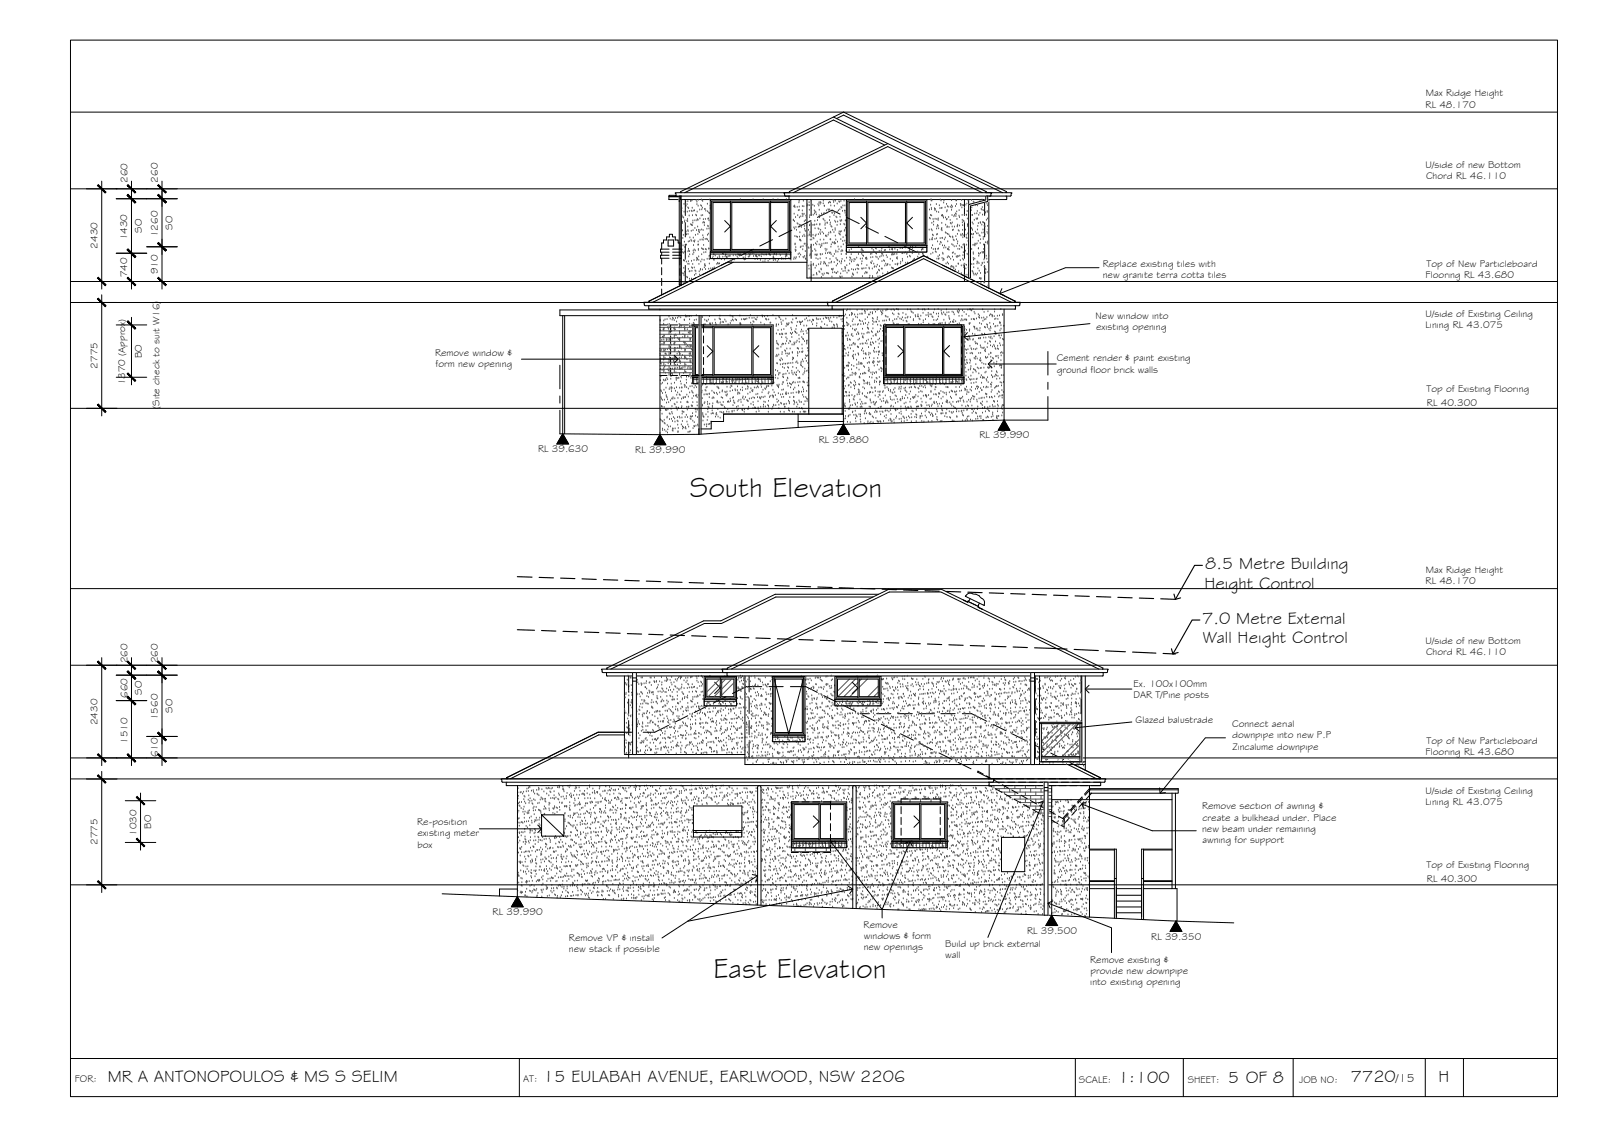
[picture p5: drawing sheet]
<svg xmlns="http://www.w3.org/2000/svg" width="420mm" height="297mm" viewBox="0 0 420 297" stroke-linecap="round" stroke-linejoin="round" font-family="sans-serif">
<defs><g id="words">
<g font-size="7.5">
<text x="180.9" y="130.4">South Elevation</text>
<text x="187.1" y="256.3">East Elevation</text>
</g>
<g font-size="4.5">
<text x="316.1" y="149.3">8.5 Metre Building</text>
<text x="315.9" y="154.3">Height Control</text>
<text x="315.3" y="163.7">7.0 Metre External</text>
<text x="315.5" y="168.7">Wall Height Control</text>
<text x="28.3" y="283.6">MR A ANTONOPOULOS &amp; MS S SELIM</text>
<text x="142.5" y="283.6">15 EULABAH AVENUE, EARLWOOD, NSW 2206</text>
<text x="293.2" y="283.9">1:100</text>
<text x="322.1" y="283.8">5 OF 8</text>
<text x="354.3" y="283.7">7720</text>
<text x="377.3" y="283.7">H</text>
</g>
<text font-size="3.2" x="366.1" y="283.7">/15</text>
<g font-size="2.6">
<text x="373.9" y="28.2">RL 48.170</text>
<text x="373.9" y="25.3">Max Ridge Height</text>
<text x="33.4" y="47.9" transform="rotate(-90 33.4 47.9)">260</text>
<text x="41.4" y="47.9" transform="rotate(-90 41.4 47.9)">260</text>
<text x="373.9" y="44">U/side of new Bottom</text>
<text x="374" y="46.9">Chord RL 46.110</text>
<text x="25.6" y="65.2" transform="rotate(-90 25.6 65.2)">2430</text>
<text x="33.4" y="63" transform="rotate(-90 33.4 63)">1430</text>
<text x="37.2" y="61.1" transform="rotate(-90 37.2 61.1)">SO</text>
<text x="41.4" y="62.2" transform="rotate(-90 41.4 62.2)">1260</text>
<text x="45.2" y="60.2" transform="rotate(-90 45.2 60.2)">SO</text>
<text x="41.4" y="71.9" transform="rotate(-90 41.4 71.9)">910</text>
<text x="289.2" y="69.9">Replace existing tiles with</text>
<text x="374.1" y="70.1">Top of New Particleboard</text>
<text x="33.3" y="72.7" transform="rotate(-90 33.3 72.7)">740</text>
<text x="289.2" y="72.8">new granite terra cotta tiles</text>
<text x="373.9" y="73">Flooring RL 43.680</text>
<text x="287.3" y="83.7">New window into</text>
<text x="373.9" y="83.1">U/side of Existing Ceiling</text>
<text x="287.5" y="86.6">existing opening</text>
<text x="373.9" y="86">Lining RL 43.075</text>
<text x="37.2" y="93.9" transform="rotate(-90 37.2 93.9)">BO</text>
<text x="114.1" y="93.4">Remove window &amp;</text>
<text x="277.1" y="94.8">Cement render &amp; paint existing</text>
<text x="25.6" y="96.6" transform="rotate(-90 25.6 96.6)">2775</text>
<text x="32.8" y="101" transform="rotate(-90 32.8 101)">1370 (Approx)</text>
<text x="114.2" y="96.3">form new opening</text>
<text x="277.1" y="97.7">ground floor brick walls</text>
<text x="41.8" y="107.2" transform="rotate(-90 41.8 107.2)">(Site check to suit W16)</text>
<text x="374.1" y="102.7">Top of Existing Flooring</text>
<text x="374.3" y="106.3">RL 40.300</text>
<text x="141.1" y="118.5">RL 39.630</text>
<text x="166.6" y="118.8">RL 39.990</text>
<text x="214.7" y="116">RL 39.880</text>
<text x="256.9" y="114.9">RL 39.990</text>
<text x="373.9" y="153.1">RL 48.170</text>
<text x="373.9" y="150.2">Max Ridge Height</text>
<text x="33.4" y="173.9" transform="rotate(-90 33.4 173.9)">260</text>
<text x="41.4" y="173.9" transform="rotate(-90 41.4 173.9)">260</text>
<text x="373.9" y="168.9">U/side of new Bottom</text>
<text x="374" y="171.8">Chord RL 46.110</text>
<text x="33.4" y="183" transform="rotate(-90 33.4 183)">660</text>
<text x="37.2" y="182.2" transform="rotate(-90 37.2 182.2)">SO</text>
<text x="297.3" y="183">DAR T/Pine posts</text>
<text x="297.3" y="180.1">Ex. 100x100mm</text>
<text x="25.6" y="190.1" transform="rotate(-90 25.6 190.1)">2430</text>
<text x="41.4" y="188.8" transform="rotate(-90 41.4 188.8)">1560</text>
<text x="45.2" y="186.9" transform="rotate(-90 45.2 186.9)">SO</text>
<text x="297.8" y="189.5">Glazed balustrade</text>
<text x="323.2" y="190.7">Connect aerial</text>
<text x="33.4" y="195" transform="rotate(-90 33.4 195)">1510</text>
<text x="323.2" y="193.6">downpipe into new P.P</text>
<text x="323.2" y="196.5">Zincalume downpipe</text>
<text x="373.9" y="197.9">Flooring RL 43.680</text>
<text x="374.1" y="195">Top of New Particleboard</text>
<text x="41.4" y="198.5" transform="rotate(-90 41.4 198.5)">610</text>
<text x="373.9" y="208">U/side of Existing Ceiling</text>
<text x="315.3" y="212.2">Remove section of awning &amp;</text>
<text x="315.4" y="215.1">create a bulkhead under. Place</text>
<text x="373.9" y="211">Lining RL 43.075</text>
<text x="25.6" y="221.6" transform="rotate(-90 25.6 221.6)">2775</text>
<text x="35.8" y="219.2" transform="rotate(-90 35.8 219.2)">1030</text>
<text x="39.6" y="217.2" transform="rotate(-90 39.6 217.2)">BO</text>
<text x="109.4" y="216.4">Re-position</text>
<text x="109.5" y="219.3">existing meter</text>
<text x="315.3" y="218.1">new beam under remaining</text>
<text x="315.4" y="221">awning for support</text>
<text x="109.5" y="222.2">box</text>
<text x="374.1" y="227.7">Top of Existing Flooring</text>
<text x="374.3" y="231.3">RL 40.300</text>
<text x="129.2" y="239.9">RL 39.990</text>
<text x="226.5" y="243.3">Remove</text>
<text x="269.4" y="244.8">RL 39.500</text>
<text x="149.2" y="246.6">Remove VP &amp; install</text>
<text x="149.2" y="249.6">new stack if possible</text>
<text x="226.5" y="249.2">new openings</text>
<text x="226.6" y="246.3">windows &amp; form</text>
<text x="247.9" y="248.3">Build up brick external</text>
<text x="247.9" y="251.2">wall</text>
<text x="301.9" y="246.3">RL 39.350</text>
<text x="285.9" y="252.4">Remove existing &amp;</text>
<text x="286" y="255.3">provide new downpipe</text>
<text x="285.9" y="258.2">into existing opening</text>
<text x="19.6" y="283.7">FOR:</text>
<text x="137.2" y="283.6">AT:</text>
<text x="282.9" y="283.9">SCALE:</text>
<text x="311.5" y="283.9">SHEET:</text>
<text x="340.7" y="283.9">JOB NO:</text>
</g>
</g></defs>
<!-- layer: HATCH -->
<g fill="none" stroke="#545454" stroke-width=".26">
<path d="M178.8 52.7h.1M178.8 55.3h.1M178.8 54.7h.1M178.9 56.6h.1M179 58.6h.1M179 58.3h.1M179.1 57h.1M179.3 57.2h.1M179.4 53.6h.1M179.4 55.6h.1M179.5 58.2h.1M179.6 57.9h.1"/>
<path d="M179.9 52.9h.1M179.9 54.1h.1M180.2 58h.1M180.2 53.6h.1M180.3 55.6h.1M180.3 57.5h.1M180.3 58.1h.1M180.4 59.5h.1M180.4 52.9h.1M180.4 54.5h.1M180.6 54.7h.1M180.7 56.6h.1"/>
<path d="M180.8 55.4h.1M181.1 52.8h.1M181.2 58.9h.1M181.2 52.8h.1M181.3 55.4h.1M181.4 59.1h.1M181.5 52.6h.1M181.5 55.5h.1M181.6 54.6h.1M181.6 59.2h.1M181.6 56.6h.1M181.7 58.5h.1"/>
<path d="M181.7 57.9h.1M181.9 55.3h.1M182.1 55.3h.1M182.3 57.9h.1M182.3 59.9h.1M182.5 56.4h.1M182.6 52.6h.1M182.7 56.6h.1M182.8 57.9h.1M182.8 53.7h.1M182.8 53h.1M182.8 55.6h.1"/>
<path d="M182.9 57.6h.1M183 59.5h.1M183.1 57.8h.1M183.1 54.1h.1M183.1 52.5h.1M183.5 55.1h.1M183.6 57.4h.1M183.8 53.9h.1M183.9 56.6h.1M183.9 52.4h.1M184 54.1h.1M184.1 55h.1"/>
<path d="M184.2 52.6h.1M184.2 54.6h.1M184.3 56.5h.1M184.3 52.8h.1M184.3 58.5h.1M184.5 57.6h.1M184.6 58.3h.1M184.7 59.2h.1M184.8 58.5h.1M184.9 54.9h.1M185 57.5h.1M185.1 55.3h.1"/>
<path d="M185.5 53.5h.1M185.6 55.5h.1M185.6 59.3h.1M185.7 57.5h.1M185.7 59.4h.1M185.8 57.4h.1M185.9 55.8h.1M185.9 57.9h.1M186.1 56h.1M186.2 52.4h.1M186.3 54.1h.1M186.3 54.7h.1"/>
<path d="M194.2 52.4h.1M197.5 52.4h.1M200.2 52.4h.1M202.8 52.4h.1M204 52.4h.1M206.2 52.3h.1M208.1 57.8h.1M208.1 57.7h.1M208.2 54.2h.1M208.2 59.7h.1M208.3 56.1h.1M208.3 54.2h.1"/>
<path d="M208.4 58.1h.1M208.4 54h.1M208.5 54.4h.1M208.6 57h.1M208.8 59.6h.1M209.1 54.3h.1M209.1 58.6h.1M209.2 56.6h.1M209.3 58.8h.1M209.4 55.2h.1M209.5 53.2h.1M209.6 59.5h.1"/>
<path d="M209.6 55.2h.1M209.6 52.7h.1M209.6 54.3h.1M209.7 57.1h.1M209.7 59h.1M210 56.8h.1M210 59.1h.1M210.2 59.6h.1M210.4 56.1h.1M210.4 55.3h.1M210.4 54.2h.1M210.6 56.8h.1"/>
<path d="M210.6 56.3h.1M210.7 52.7h.1M210.8 54.2h.1M210.9 56.2h.1M211 58.1h.1M211 59.4h.1M211.2 57.8h.1M211.4 56.7h.1M211.5 59.3h.1M211.5 57.1h.1M211.6 54h.1M211.7 53.7h.1"/>
<path d="M211.8 54h.1M211.9 53.8h.1M212.2 53.1h.1M212.3 55.1h.1M212.3 59.2h.1M212.3 57.1h.1M212.4 53.9h.1M212.4 59h.1M212.4 56.6h.1M212.5 58.1h.1M212.7 58.2h.1M212.8 56.5h.1"/>
<path d="M212.8 52.7h.1M212.8 54.6h.1M213.2 53.8h.1M213.2 59.1h.1M213.3 56.4h.1M213.6 59h.1M213.6 54.1h.1M213.6 55.3h.1M213.6 56.1h.1M213.7 59h.1M213.7 58h.1M213.8 60h.1"/>
<path d="M213.8 55.6h.1M214 55.7h.1M214.1 56.3h.1M214.2 58.9h.1M214.4 57.8h.1M214.6 53.6h.1M214.6 60h.1M214.7 54h.1M214.8 53.2h.1M214.9 55.1h.1M214.9 56.6h.1M214.9 57.1h.1"/>
<path d="M215 59h.1M215 58.8h.1M215.1 53.6h.1M215.1 53.1h.1M215.3 53.2h.1M215.5 56.1h.1M215.5 56.6h.1M215.9 57.5h.1M215.9 53.4h.1M215.9 52.7h.1M216 56.1h.1M216.1 57.7h.1"/>
<path d="M216.2 54.1h.1M216.3 56h.1M216.4 58h.1M216.4 59.1h.1M216.4 58.6h.1M216.4 59.9h.1M216.8 55.3h.1M216.8 56h.1M216.9 58.6h.1M216.9 58.5h.1M217.2 55h.1M217.3 53.3h.1"/>
<path d="M217.4 55.2h.1M217.5 53.1h.1M217.6 57.8h.1M217.6 55h.1M217.7 57h.1M217.7 58.9h.1M217.8 58.5h.1M217.8 53.2h.1M217.9 54h.1M218 59.4h.1M218.2 59.6h.1M218.2 55.8h.1"/>
<path d="M218.3 56h.1M218.5 52.5h.1M218.6 53.1h.1M218.7 52.7h.1M218.7 56.5h.1M218.7 55.7h.1M218.8 54.1h.1M218.9 56h.1M219 58h.1M219 60h.1M219.1 52.7h.1M219.2 58.3h.1"/>
<path d="M219.3 56.9h.1M219.5 57.1h.1M219.5 59.1h.1M219.6 55.6h.1M219.6 53.5h.1M219.7 58.2h.1M219.9 55.3h.1M220 52.9h.1M220.2 53h.1M220.3 55h.1M220.3 57h.1M220.3 57.9h.1"/>
<path d="M220.4 58.9h.1M220.5 58.1h.1M220.5 52.8h.1M220.6 54.4h.1M220.7 57.8h.1M220.8 54.6h.1M221 55.4h.1M221.1 54h.1M221.3 58.8h.1M221.4 52.7h.1M221.5 55.3h.1M221.5 59h.1"/>
<path d="M221.6 54h.1M221.6 55.9h.1M221.6 55.4h.1M221.7 57.9h.1M221.8 59.9h.1M221.9 56.5h.1M221.9 57.9h.1M224.1 52.4h.1M226.3 52.3h.1M243.8 55h.1M243.8 57.2h.1M244 57.4h.1"/>
<path d="M244 56.5h.1M244.1 53.8h.1M244.2 52.4h.1M244.2 52.7h.1M244.3 54.6h.1M244.3 55h.1M244.3 56.6h.1M244.4 58.5h.1M244.4 52.7h.1M244.7 57.5h.1M244.8 59h.1M244.9 58.2h.1"/>
<path d="M245.1 54.7h.1M245.1 54.9h.1M245.2 55.2h.1M245.2 57.5h.1M245.3 54.9h.1M245.6 53.6h.1M245.6 55.6h.1M245.7 57.5h.1M245.8 59.5h.1M245.9 59.1h.1M246 57.8h.1M246 59.3h.1"/>
<path d="M246.1 57.4h.1M246.2 60h.1M246.2 55.7h.1M246.4 53.9h.1M246.5 54.7h.1M246.6 52.4h.1M246.8 52.7h.1M246.9 54.6h.1M246.9 56.6h.1M247 58.6h.1M247 59.9h.1M247 54.6h.1"/>
<path d="M247.2 56.6h.1M247.2 56.5h.1M247.4 56.8h.1M247.4 57.2h.1M247.5 53.2h.1M247.6 52.7h.1M247.9 54.5h.1M248 57.1h.1M248 59h.1M248.2 53.6h.1M248.2 57.6h.1M248.3 55.6h.1"/>
<path d="M248.4 57.5h.1M248.4 59.7h.1M248.4 55.2h.1M248.4 59.5h.1M248.5 54.2h.1M248.7 54.3h.1M248.8 57h.1M248.9 59.6h.1M249.2 57.8h.1M249.2 54.3h.1M249.3 58.6h.1M249.5 58.7h.1"/>
<path d="M249.5 53.9h.1M249.6 52.6h.1M249.6 55.1h.1M249.6 54.5h.1M249.7 56.5h.1M249.7 59.5h.1M249.8 58.5h.1M249.8 54.2h.1M250.2 56.8h.1M250.3 59.5h.1M250.4 56.5h.1M250.6 56.1h.1"/>
<path d="M250.6 54.1h.1M250.7 56.8h.1M250.7 52.7h.1M250.8 56.2h.1M250.9 53.6h.1M250.9 52.6h.1M250.9 55.6h.1M251 57.5h.1M251 59.5h.1M251.1 59.3h.1M251.2 59h.1M251.5 56.7h.1"/>
<path d="M251.6 55.2h.1M251.6 59.3h.1M251.6 57h.1M251.9 53.6h.1M252 54h.1M252.1 53.7h.1M252.2 52.5h.1M252.3 54.5h.1M252.3 56.5h.1M252.4 57.8h.1M252.4 58.4h.1M252.5 59.2h.1"/>
<path d="M252.5 53.9h.1M252.7 58h.1M252.7 53.9h.1M252.8 58.1h.1M252.9 56.5h.1M252.9 54.6h.1M253.3 53.8h.1M253.4 56.4h.1M253.5 56.5h.1M253.6 53.5h.1M253.6 55.4h.1M253.7 57.4h.1"/>
<path d="M253.7 58.9h.1M253.8 59.4h.1M253.9 59h.1M253.9 52.7h.1M254 55.5h.1M254.2 55.7h.1M254.3 56.3h.1M254.3 59h.1M254.4 58.9h.1M254.7 53.6h.1M254.7 55.2h.1M254.7 59.9h.1"/>
<path d="M254.8 52.6h.1M254.9 54.5h.1M254.9 56.5h.1M255 58.4h.1M255 56.5h.1M255.2 58.8h.1M255.2 53.5h.1M255.3 53h.1M255.5 53.2h.1M255.5 57.8h.1M255.7 56.1h.1M255.9 53.9h.1"/>
<path d="M256 57.4h.1M256.1 53.4h.1M256.2 56h.1M256.2 57.6h.1M256.3 53.5h.1M256.3 55.4h.1M256.3 54h.1M256.4 57.4h.1M256.4 59.3h.1M256.6 58.6h.1M256.7 56.5h.1M257 55.9h.1"/>
<path d="M257.1 52.7h.1M257.1 58.5h.1M257.1 58.4h.1M257.4 54.9h.1M257.5 53.2h.1M257.5 59h.1M257.5 55.1h.1M257.6 52.5h.1M257.6 54.4h.1M257.7 56.4h.1M257.8 58.3h.1M257.9 55.2h.1"/>
<path d="M257.9 58.4h.1M258 53.2h.1M258.1 59.3h.1M258.3 59.5h.1M258.4 55.7h.1M258.4 55.9h.1M258.7 52.4h.1M258.7 57.8h.1M258.8 53.1h.1M258.9 53.5h.1M258.9 52.6h.1M258.9 55.4h.1"/>
<path d="M258.9 55.7h.1M259 57.4h.1M259 53.9h.1M259 59.3h.1M259.3 58.2h.1M178.7 63.6h.1M178.7 71.5h.1M178.8 64.1h.1M178.9 60.5h.1M178.9 65.5h.1M179 60.6h.1M179.1 62.5h.1"/>
<path d="M179.1 66.2h.1M179.1 71.7h.1M179.1 64.5h.1M179.1 74.1h.1M179.2 66.4h.1M179.2 61.7h.1M179.3 68.4h.1M179.3 70.4h.1M179.3 68.3h.1M179.4 71.9h.1M179.4 72.3h.1M179.5 74.3h.1"/>
<path d="M179.5 63.5h.1M179.5 68.4h.1M179.6 71.4h.1M179.6 66.1h.1M179.6 64.9h.1M179.7 74h.1M179.7 68.1h.1M179.9 61.4h.1M179.9 60.8h.1M180 68.7h.1M180.1 64.3h.1M180.1 61.6h.1"/>
<path d="M180.1 72.7h.1M180.3 72.8h.1M180.4 60.4h.1M180.4 69.3h.1M180.4 66h.1M180.5 61.5h.1M180.5 60.7h.1M180.5 63.4h.1M180.5 68.6h.1M180.5 70.6h.1M180.6 65.4h.1M180.6 67.3h.1"/>
<path d="M180.6 65.8h.1M180.7 69.3h.1M180.8 71.3h.1M180.8 73.2h.1M180.8 66h.1M180.9 63.3h.1M180.9 66.8h.1M180.9 71.2h.1M180.9 62.4h.1M181.2 63h.1M181.3 60.6h.1M181.4 68.5h.1"/>
<path d="M181.4 73.2h.1M181.4 63.3h.1M181.4 70.2h.1M181.5 71.1h.1M181.6 70.4h.1M181.7 69.3h.1M181.7 66.8h.1M181.8 60.5h.1M181.8 65.8h.1M181.8 62.4h.1M181.9 64.4h.1M182 66.3h.1"/>
<path d="M182 63.3h.1M182 68.3h.1M182.1 65.5h.1M182.1 70.2h.1M182.1 72.2h.1M182.1 63.5h.1M182.2 63.1h.1M182.3 71h.1M182.3 65.8h.1M182.4 61.7h.1M182.5 71.2h.1M182.5 71.9h.1"/>
<path d="M182.7 60.4h.1M182.7 67.7h.1M182.7 68.3h.1M182.9 68.1h.1M182.9 67.9h.1M183 61.5h.1M183 64.3h.1M183.1 63.4h.1M183.2 65.4h.1M183.2 65.7h.1M183.2 60.4h.1M183.2 64.2h.1"/>
<path d="M183.2 67.3h.1M183.3 68.3h.1M183.3 60.8h.1M183.3 69.3h.1M183.4 71.3h.1M183.5 61h.1M183.5 72.1h.1M183.6 60.4h.1M183.6 63h.1M183.7 70.8h.1M183.7 70.6h.1M183.8 68.7h.1"/>
<path d="M184 60.3h.1M184 66.8h.1M184 65.2h.1M184.1 68.1h.1M184.1 62.9h.1M184.2 70.8h.1M184.2 65.4h.1M184.3 61.8h.1M184.4 60.4h.1M184.4 63h.1M184.5 62.4h.1M184.5 64.3h.1"/>
<path d="M184.5 65.5h.1M184.6 66.3h.1M184.7 68.3h.1M184.7 70.2h.1M184.8 69.6h.1M184.9 69.3h.1M185 62.8h.1M185 69.8h.1M185 70.7h.1M185.1 65.4h.1M185.1 66.2h.1M185.2 65.5h.1"/>
<path d="M185.3 62.7h.1M185.4 60.1h.1M185.5 68h.1M185.5 62.9h.1M185.6 61.7h.1M185.8 61.4h.1M185.9 63.3h.1M185.9 70.6h.1M185.9 65.3h.1M185.9 60h.1M186 67.2h.1M186 67.9h.1"/>
<path d="M186 69.2h.1M186 68.1h.1M186.1 67.1h.1M186.3 66.1h21.1v1.7h-21.1zM186.3 67.3h.1M186.4 70.5h.1M186.8 67.8h.1M186.9 70.6h.1M187 70.4h.1M187 67.3h.1M187.2 68.1h.1M187.2 66.3h.1"/>
<path d="M187.2 66.8h.1M187.3 68.3h.1M187.3 70.2h.1M187.6 67.1h.1M188 69.3h.1M188.2 69h.1M188.2 67.6h.1M188.4 69.2h.1M188.6 67.2h.1M188.7 69.2h.1M188.8 67.5h.1M189.2 68.1h.1"/>
<path d="M189.5 66.5h.1M189.6 67.4h.1M189.7 66.7h.1M190 66.2h.1M190 68.2h.1M190.2 67.3h.1M190.3 67h.1M190.4 66.8h.1M190.5 67.4h.1M190.6 67.5h.1M190.7 67.6h.1M191 67.3h.1"/>
<path d="M191.2 67.2h.1M191.5 67.2h.1M191.6 68.4h.1M191.8 68.6h.1M192.3 67.1h.1M192.4 68.1h.1M192.6 66.2h.1M192.7 68.1h.1M193 67h.1M193.3 67.3h.1M193.5 66.8h.1M193.5 67.8h.1"/>
<path d="M193.7 66.9h.1M193.9 66.8h.1M194 67.1h.1M194 66.9h.1M194.1 67h.1M194.2 66.8h.1M194.9 67.6h.1M195 67.9h.1M195 66.7h.1M195.2 68h.1M195.2 66.2h.1M195.3 68.1h.1"/>
<path d="M195.4 67.5h.1M195.5 68h.1M195.6 67h.1M196.3 67.4h.1M196.4 66.5h.1M196.5 67.3h.1M196.6 67.1h.1M196.7 66.8h.1M196.9 66.5h.1M197.3 66.3h.1M197.4 66.4h.1M197.5 66.4h.1"/>
<path d="M197.6 67.2h.1M197.8 66.4h.1M198 68h.1M198.2 67.2h.1M198.3 66.9h.1M198.4 67.3h.1M198.4 67.2h.1M198.6 67.5h.1M198.7 68h.1M199 67h.1M199.2 66.2h.1M199.2 67.1h.1"/>
<path d="M199.4 68.3h.1M199.7 67.3h.1M199.8 66.8h.1M200.1 68.7h.1M200.4 66.9h.1M200.6 68.6h.1M200.7 68h.1M200.9 66.8h.1M201 66.9h.1M201.5 68.5h.1M201.8 66.7h.1M201.9 68h.1"/>
<path d="M202 66.9h.1M202 67h.1M202.8 67.6h.1M202.8 68.3h.1M202.8 67.3h.1M202.8 67.7h.1M203 67.8h.1M203 66.8h.1M203.1 66.5h.1M203.3 68h.1M203.4 68.3h.1M203.6 66.9h.1"/>
<path d="M203.6 66.4h.1M203.9 68.6h.1M204.2 68.1h.1M204.5 66.3h.1M204.6 67h.1M205 68h.1M205 67.8h.1M205.3 66.3h.1M205.6 68h.1M205.9 66.2h.1M206 67.3h.1M206 67.9h.1"/>
<path d="M206.1 67.9h.1M206.2 66.8h.1M206.2 67h.1M206.2 67.1h.1M206.3 66.8h.1M206.4 67.2h.1M206.9 67.8h.1M207.2 67h.1M207.2 68h.1M207.4 68.2h.1M208.2 68h.1M208.3 67.6h.1"/>
<path d="M208.4 60.1h.1M208.5 62h.1M208.5 64.2h.1M208.5 64h.1M208.6 65.5h.1M208.6 65.9h.1M208.7 67.9h.1M208.7 64.9h.1M208.8 65.7h.1M208.8 67.5h.1M208.9 62.1h.1M208.9 60.4h.1"/>
<path d="M209.2 62.2h.1M209.3 66.7h.1M209.6 66.5h.1M209.6 67.4h.1M209.7 62.2h.1M209.7 62.9h.1M209.8 61h.1M209.9 63h.1M209.9 64.9h.1M210 66.9h.1M210 63.2h.1M210.1 64.7h.1"/>
<path d="M210.5 62.1h.1M210.5 65.5h.1M210.6 64.7h.1M210.6 67.5h.1M210.8 67.6h.1M210.9 61.7h.1M210.9 64h.1M211 60.1h.1M211 67.2h.1M211.1 62h.1M211.1 64h.1M211.2 60.6h.1"/>
<path d="M211.2 65.9h.1M211.3 67.9h.1M211.4 68h.1M211.4 60.7h.1M211.4 64.6h.1M211.6 67.2h.1M211.7 64.2h.1M211.7 68.4h.1M211.9 61.9h.1M211.9 65h.1M212 69.8h.1M212.1 60.4h.1"/>
<path d="M212.1 65.1h.1M212.2 70.6h.1M212.2 61.5h.1M212.4 67.1h.1M212.4 61.8h.1M212.5 61h.1M212.5 72.8h.1M212.5 69.7h.1M212.5 66.7h.1M212.5 62.9h.1M212.6 64.9h.1M212.6 66.9h.1"/>
<path d="M212.7 68.8h.1M212.7 69.4h.1M212.8 70.8h.1M212.8 72.7h.1M212.8 64.4h.1M212.9 62.9h.1M212.9 72.3h.1M212.9 69.5h.1M213 65.9h.1M213.2 61.7h.1M213.3 62.5h.1M213.3 69.6h.1"/>
<path d="M213.3 69.3h.1M213.4 64.3h.1M213.4 72.2h.1M213.5 62.6h.1M213.7 65.5h.1M213.8 66.9h.1M213.8 70.3h.1M213.8 61.9h.1M213.9 63.9h.1M214 65.8h.1M214 67.8h.1M214 61.6h.1"/>
<path d="M214 66.9h.1M214.1 69.8h.1M214.2 71.7h.1M214.2 71.8h.1M214.2 64.2h.1M214.2 67h.1M214.3 72.1h.1M214.3 66.8h.1M214.3 63.5h.1M214.5 68h.1M214.6 61.5h.1M214.7 69.4h.1"/>
<path d="M214.8 60.1h.1M214.8 71.3h.1M214.8 64.2h.1M215 71.4h.1M215.1 61h.1M215.1 67.9h.1M215.1 62.9h.1M215.1 66.7h.1M215.2 61.4h.1M215.2 64.9h.1M215.2 69.3h.1M215.2 60.4h.1"/>
<path d="M215.3 66.9h.1M215.3 68.8h.1M215.3 70.6h.1M215.3 64.4h.1M215.4 70.8h.1M215.4 72.7h.1M215.5 64.6h.1M215.6 64h.1M215.6 71.9h.1M215.6 61h.1M215.7 66.7h.1M215.9 72.2h.1"/>
<path d="M216 61.3h.1M216.1 69.2h.1M216.1 62.9h.1M216.1 63.9h.1M216.1 68.8h.1M216.2 71.8h.1M216.3 68.9h.1M216.4 65.4h.1M216.5 61.9h.1M216.5 66.5h.1M216.5 69.3h.1M216.6 63.9h.1"/>
<path d="M216.6 65.8h.1M216.6 61.9h.1M216.7 67.8h.1M216.8 69.7h.1M216.8 71.7h.1M216.8 62.1h.1M216.9 65.5h.1M216.9 63.8h.1M217 71.7h.1M217 66.5h.1M217.2 69.8h.1M217.2 61.6h.1"/>
<path d="M217.3 71.8h.1M217.4 61.1h.1M217.4 69h.1M217.4 66.3h.1M217.6 66.5h.1M217.7 68h.1M217.7 62.9h.1M217.8 60.9h.1M217.9 62.9h.1M217.9 66.4h.1M217.9 61.1h.1M217.9 64.8h.1"/>
<path d="M218 69h.1M218 66.8h.1M218 64.2h.1M218.1 68.7h.1M218.1 70.7h.1M218.2 72.6h.1M218.2 70.7h.1M218.3 63.7h.1M218.4 71.5h.1M218.4 60.4h.1M218.4 70.9h.1M218.5 67.3h.1"/>
<path d="M218.5 70.6h.1M218.7 61h.1M218.7 63.8h.1M218.8 68.8h.1M218.8 63.6h.1M218.8 66.7h.1M218.9 71.5h.1M218.9 64h.1M219 60.4h.1M219.1 61.9h.1M219.1 63.9h.1M219.2 65.8h.1"/>
<path d="M219.2 62.9h.1M219.2 66.2h.1M219.3 67.8h.1M219.3 71.7h.1M219.3 69.7h.1M219.4 71.7h.1M219.5 68.2h.1M219.7 63.5h.1M219.7 69.3h.1M219.7 68.4h.1M219.7 71.4h.1M219.8 66.1h.1"/>
<path d="M219.8 64.8h.1M220 65.5h.1M220 61.3h.1M220.1 60.8h.1M220.2 68.7h.1M220.2 61.5h.1M220.3 72.6h.1M220.4 61.6h.1M220.5 60.9h.1M220.5 72.8h.1M220.5 71.8h.1M220.5 62.8h.1"/>
<path d="M220.6 64.8h.1M220.6 66h.1M220.6 69.2h.1M220.6 60.7h.1M220.6 66.7h.1M220.7 68.6h.1M220.7 68.7h.1M220.8 70.6h.1M220.8 65.7h.1M220.8 72.6h.1M220.9 68h.1M221 65.9h.1"/>
<path d="M221 63.3h.1M221.1 71.2h.1M221.1 62.3h.1M221.2 64.2h.1M221.5 60.6h.1M221.5 68.5h.1M221.6 63.2h.1M221.6 60.4h.1M221.6 70.1h.1M221.6 71.1h.1M221.7 70.5h.1M221.8 70.3h.1"/>
<path d="M221.8 61.8h.1M221.9 66.7h.1M221.9 63.8h.1M222 65.7h.1M222 65.8h.1M222 64.4h21.1v1.7h-21.1zM222 66.7h.1M222 67.7h.1M222.1 69.7h.1M222.2 71.6h.1M222.5 71h.1M222.7 71.1h.1"/>
<path d="M222.7 65.7h.1M222.8 69.3h.1M222.9 67.6h.1M222.9 68.3h.1M223.1 67.8h.1M223.3 66.8h.1M223.3 65.4h.1M223.3 68.7h.1M223.4 70.7h.1M223.4 72.6h.1M223.4 68.2h.1M223.6 71.8h.1"/>
<path d="M223.7 72h.1M223.8 70.8h.1M223.9 72.2h.1M224 68.6h.1M224 68h.1M224.3 68.1h.1M224.4 70.8h.1M224.7 67.7h.1M224.8 69.6h.1M224.8 71.6h.1M224.8 70.5h.1M225 69.5h.1"/>
<path d="M225.2 66.7h.1M225.2 69.7h.1M225.2 70.6h.1M225.2 64.8h.1M225.6 67.9h.1M225.9 65.7h.1M226 69.3h.1M226 66.6h.1M226 65.3h.1M226 70.5h.1M226.1 68.6h.1M226.1 70.6h.1"/>
<path d="M226.2 67.9h.1M226.2 72.5h.1M226.2 65.7h.1M226.3 67h.1M226.4 65.9h.1M226.5 67.2h.1M226.6 70.5h.1M226.8 71.8h.1M227 67.8h.1M227.1 71.4h.1M227.1 70.4h.1M227.2 68h.1"/>
<path d="M227.3 71.6h.1M227.3 67.7h.1M227.4 69.6h.1M227.4 68h.1M227.4 71.6h.1M227.9 70.3h.1M228 70.5h.1M228 72.9h.1M228.1 72.4h.1M228.3 66.7h.1M228.4 67.6h.1M228.4 68.9h.1"/>
<path d="M228.6 69.1h.1M228.6 66.6h.1M228.7 65.3h.1M228.7 68.6h.1M228.8 70.5h.1M228.8 72.5h.1M228.9 72.8h.1M228.9 67.5h.1M229.1 65.7h.1M229.2 69.3h.1M229.2 66.1h.1M229.3 70.1h.1"/>
<path d="M229.4 69.9h.1M229.6 65.1h.1M229.7 66.4h.1M229.7 67.4h.1M229.8 65.3h.1M229.8 70h.1M229.9 66.6h.1M230 71.8h.1M230 67.6h.1M230.1 69.5h.1M230.2 71.5h.1M230.3 72.6h.1"/>
<path d="M230.3 68h.1M230.4 70.8h.1M230.6 65.9h.1M230.6 71h.1M230.7 69.9h.1M230.7 67.4h.1M230.8 72.5h.1M231.1 67.2h.1M231.1 65.8h.1M231.2 70.5h.1M231.3 66.6h.1M231.3 65.3h.1"/>
<path d="M231.3 68.6h.1M231.4 70.5h.1M231.5 66.7h.1M231.5 71.8h.1M231.6 67.2h.1M231.8 68.3h.1M232 68.5h.1M232 65.7h.1M232.1 69.7h.1M232.2 65.6h.1M232.3 69.3h.1M232.5 67h.1"/>
<path d="M232.6 69.7h.1M232.7 67.5h.1M232.8 69.5h.1M232.8 71.5h.1M232.8 69.3h.1M233 64.6h.1M233.2 64.7h.1M233.3 65.5h.1M233.4 69.5h.1M233.5 68h.1M233.9 66.9h.1M233.9 70.3h.1"/>
<path d="M233.9 65.5h.1M234 66.5h.1M234 70.4h.1M234 65.2h.1M234.1 68.5h.1M234.1 65.5h.1M234.1 70.4h.1M234.2 66.8h.1M234.3 70.5h.1M234.4 66.8h.1M234.7 66.7h.1M234.7 65.4h.1"/>
<path d="M234.8 69.4h.1M235.1 67.8h.1M235.2 66.7h.1M235.3 67.5h.1M235.3 69.3h.1M235.3 67.9h.1M235.4 69.5h.1M235.4 65.6h.1M235.5 69.2h.1M236.1 65.2h.1M236.1 69.2h.1M236.2 68.7h.1"/>
<path d="M236.6 66.5h.1M236.6 65.1h.1M236.7 66.5h.1M236.7 68h.1M236.7 65.2h.1M236.7 68.4h.1M237.1 66.4h.1M237.4 65h.1M237.5 65h.1M237.5 69h.1M237.5 66.3h.1M237.8 66.7h.1"/>
<path d="M237.9 66.3h.1M238 67.5h.1M238 69h.1M238.5 65.9h.1M238.5 65.6h.1M238.6 67.2h.1M238.7 66.1h.1M238.7 67.4h.1M238.8 64.8h.1M239.3 66.5h.1M239.3 65.2h.1M239.3 68.5h.1"/>
<path d="M239.3 66.1h.1M239.3 64.7h.1M239.6 68.2h.1M239.8 68h.1M240.2 64.6h.1M240.7 67.4h.1M240.7 66.1h.1M241 66.7h.1M241.5 64.4h.1M241.7 65.6h.1M241.9 65.3h.1M241.9 66.6h.1"/>
<path d="M242 66.4h.1M242 65.1h.1M242 65.5h.1M242.1 66.8h.1M243.3 67.4h.1M243.7 60.3h.1M243.8 62.9h.1M244.1 66.7h.1M244.3 60.2h.1M244.3 65.1h.1M244.4 62.9h.1M244.5 60.5h.1"/>
<path d="M244.5 62.5h.1M244.5 62.9h.1M244.6 61.6h.1M244.6 64.4h.1M244.7 66.4h.1M244.8 61.8h.1M244.8 65.4h.1M245.2 62.8h.1M245.3 65.4h.1M245.3 66h.1M245.5 66.2h.1M245.6 62.6h.1"/>
<path d="M245.6 60h.1M245.7 61.6h.1M245.7 67.9h.1M245.8 61.5h.1M245.9 63.4h.1M246 65.4h.1M246 67.3h.1M246.1 65.2h.1M246.2 68h.1M246.3 67.9h.1M246.4 67h.1M246.5 64.1h.1"/>
<path d="M246.6 62.6h.1M246.6 63.5h.1M246.8 63.7h.1M246.9 60.3h.1M246.9 60.1h.1M247.1 60.5h.1M247.1 67.7h.1M247.1 62.5h.1M247.2 64.4h.1M247.3 66.4h.1M247.3 68.3h.1M247.3 66.7h.1"/>
<path d="M247.4 67.9h.1M247.5 65.1h.1M247.6 68.1h.1M247.7 62.9h.1M247.7 64.5h.1M247.9 62.4h.1M248 61h.1M248.1 65h.1M248.1 69.2h.1M248.1 61.2h.1M248.5 67.6h.1M248.5 68.9h.1"/>
<path d="M248.5 61.4h.1M248.5 65.4h.1M248.6 63.4h.1M248.6 65.3h.1M248.7 67.3h.1M248.7 65.4h.1M248.8 69.3h.1M248.8 61.6h.1M248.9 64.9h.1M248.9 65.6h.1M249 67.5h.1M249 62h.1"/>
<path d="M249.3 62.2h.1M249.3 68h.1M249.4 70.1h.1M249.5 69.8h.1M249.6 64.1h.1M249.7 70h.1M249.8 66.4h.1M249.8 60.4h.1M249.8 67.4h.1M249.9 62.1h.1M249.9 62.4h.1M249.9 70h.1"/>
<path d="M249.9 64.3h.1M250 66.3h.1M250 60.3h.1M250 62.9h.1M250.1 68.2h.1M250.1 70.2h.1M250.2 70.5h.1M250.2 63.1h.1M250.3 64.7h.1M250.5 66.7h.1M250.6 70.8h.1M250.7 62h.1"/>
<path d="M250.7 69.9h.1M250.8 64.6h.1M250.8 67.3h.1M250.9 62.9h.1M251 67.5h.1M251.1 61.4h.1M251.1 63.9h.1M251.2 63.4h.1M251.2 67.2h.1M251.2 65.4h.1M251.3 67.3h.1M251.3 69.2h.1"/>
<path d="M251.3 60.5h.1M251.4 69.3h.1M251.4 71.2h.1M251.5 60.6h.1M251.6 64.5h.1M251.7 65.4h.1M251.7 67.2h.1M251.9 68.3h.1M252 61.6h.1M252.1 61.8h.1M252.1 69.7h.1M252.1 71.7h.1"/>
<path d="M252.1 64.9h.1M252.3 65h.1M252.4 61.4h.1M252.5 60.4h.1M252.5 67.9h.1M252.5 62.3h.1M252.5 67h.1M252.6 64.3h.1M252.6 61.8h.1M252.7 66.2h.1M252.7 69.7h.1M252.7 68.2h.1"/>
<path d="M252.8 70.2h.1M252.8 64.1h.1M252.9 72.1h.1M252.9 69.3h.1M253 64.3h.1M253.1 72.2h.1M253.1 69.4h.1M253.2 65.8h.1M253.2 60.3h.1M253.3 70.5h.1M253.4 61.7h.1M253.4 62.4h.1"/>
<path d="M253.5 69.5h.1M253.5 64.3h.1M253.6 72.2h.1M253.6 62.5h.1M253.6 66.7h.1M253.8 61.3h.1M253.9 63.3h.1M253.9 66.9h.1M254 65.2h.1M254 70.2h.1M254 62.9h.1M254 67.2h.1"/>
<path d="M254.1 69.2h.1M254.2 71.1h.1M254.2 66.8h.1M254.3 64.2h.1M254.4 66.9h.1M254.4 72h.1M254.5 66.8h.1M254.5 69.2h.1M254.5 63.3h.1M254.8 61.5h.1M254.8 65.4h.1M254.9 69.4h.1"/>
<path d="M254.9 60h.1M255 71.2h.1M255.1 60.4h.1M255.1 62.3h.1M255.2 71.3h.1M255.2 61.6h.1M255.2 64.3h.1M255.3 66.3h.1M255.3 66.7h.1M255.3 71.7h.1M255.3 67.7h.1M255.3 68.2h.1"/>
<path d="M255.3 61.4h.1M255.4 70.2h.1M255.4 69.3h.1M255.4 72.1h.1M255.5 64.3h.1M255.7 67.9h.1M255.7 64.4h.1M255.7 64h.1M255.8 71.9h.1M255.8 60.9h.1M256 64.1h.1M256 72.2h.1"/>
<path d="M256.1 61.3h.1M256.2 69.2h.1M256.3 63.9h.1M256.3 68.7h.1M256.3 71.8h.1M256.4 60.3h.1M256.5 68.8h.1M256.5 70.5h.1M256.5 61.3h.1M256.6 63.3h.1M256.6 65.2h.1M256.7 66.5h.1"/>
<path d="M256.7 67.2h.1M256.8 69.1h.1M256.8 66.6h.1M256.8 71.1h.1M256.8 61.8h.1M256.9 73h.1M257 61.9h.1M257.1 73.1h.1M257.1 63.8h.1M257.2 71.7h.1M257.2 66.4h.1M257.2 62.8h.1"/>
<path d="M257.2 73.3h.1M257.3 74.3h.1M257.3 73h.1M257.4 69.7h.1M257.5 61.1h.1M257.6 66.2h.1M257.6 69h.1M257.6 69.2h.1M257.8 66.4h.1M257.8 60.3h.1M257.9 62.2h.1M257.9 62.8h.1"/>
<path d="M257.9 64.2h.1M258 66.2h.1M258 66.3h.1M258 65.4h.1M258 61.1h.1M258.1 68.1h.1M258.1 74.2h.1M258.1 70.1h.1M258.1 68.9h.1M258.1 74.1h.1M258.2 72h.1M258.3 74h.1"/>
<path d="M258.3 61.6h.1M258.4 70.6h.1M258.5 63.6h.1M258.5 71.7h.1M258.5 71.5h.1M258.6 70.8h.1M258.7 67.2h.1M258.8 67.9h.1M258.9 60.9h.1M258.9 63.7h.1M259 68.8h.1M259 63.6h.1"/>
<path d="M259.1 71.4h.1M259.1 63.9h.1M259.1 61.3h.1M259.1 75h.1M259.2 64.1h.1M259.2 63.3h.1M259.2 60.3h.1M259.2 65.2h.1M259.3 74.3h.1M259.3 67.2h.1M259.3 75.2h.1M173.1 85.8h8.6"/>
<path d="M173.1 86.7h8.6M173.1 87.6h8.6M173.1 88.6h8.6M173.1 89.5h8.6M173.1 90.4h8.6M173.1 91.3h8.6M173.1 92.2h8.6M173.1 93.1h8.6M173.1 94.1h8.6M173.1 95h8.6M173.1 95.9h8.6M173.1 96.8h8.6"/>
<path d="M173.1 97.7h8.6M173.1 92.9h.1M173.1 91.9h.1M173.1 83.9h.1M173.2 86.6h.1M173.2 84.2h.1M173.2 94.9h.1M173.2 99.8h.1M173.2 94.5h.1M173.2 94.1h.1M173.2 95.3h.1M173.3 96.8h.1"/>
<path d="M173.3 98.8h.1M173.4 95.5h.1M173.5 91.9h.1M173.6 89.2h.1M173.6 90.3h.1M173.6 97.1h.1M173.8 88.4h.1M174 86.5h.1M174 88.6h.1M174 99.7h.1M174.1 94.4h.1M174.1 96.6h.1"/>
<path d="M174.1 85h.1M174.1 84.2h.1M174.1 89.1h.1M174.1 85.8v.9M174.1 87.6v1M174.1 89.5v.9M174.1 91.3v.9M174.1 93.1v1M174.1 95v.9M174.1 96.8v.9M174.2 86.1h.1M174.2 97h.1"/>
<path d="M174.2 99.9h.1M174.2 88.1h.1M174.3 90h.1M174.3 96.3h.1M174.4 92h.1M174.4 93.9h.1M174.4 83.9h.1M174.4 92.8h.1M174.5 95.9h.1M174.5 91.7h.1M174.5 92.8h.1M174.5 97.8h.1"/>
<path d="M174.6 99.6h.1M174.6 99.8h.1M174.7 93h.1M174.8 89h.1M174.8 89.4h.1M174.9 99.2h.1M174.9 89h.1M174.9 83.8h.1M175 96.9h.1M175 91.7h.1M175.1 85.9h.1M175.1 99.5h.1"/>
<path d="M175.1 85.2h.1M175.2 95.4h.1M175.3 86.1h.1M175.3 97.2h.1M175.4 86.4h.1M175.4 94.2h.1M175.5 83.1h.1M175.5 85.2v.6M175.5 86.7v.9M175.5 88.6v.9M175.5 90.4v.9M175.5 92.2v.9"/>
<path d="M175.5 94.1v.9M175.5 95.9v.9M175.5 97.7v.7M175.5 97.4h.1M175.5 85.1h.1M175.6 87h.1M175.6 91.5h.1M175.6 93.8h.1M175.6 89h.1M175.7 90.9h.1M175.8 83.7h.1M175.8 92.9h.1"/>
<path d="M175.8 90.3h.1M175.9 94.8h.1M175.9 91.6h.1M175.9 86.3h.1M175.9 96.8h.1M175.9 99.4h.1M176 94.2h.1M176 87.7h.1M176 98.8h.1M176 90.5h.1M176.1 97.9h.1M176.1 86.9h.1"/>
<path d="M176.3 83.9h.1M176.3 88.9h.1M176.4 96.7h.1M176.4 83.4h.1M176.4 98.2h.1M176.4 94.1h.1M176.6 83.6h.1M176.6 94.7h.1M176.7 86.2h.1M176.8 90.3h.1M176.8 94.1h.1M176.8 94.9h.1"/>
<path d="M176.8 84h.1M176.8 88.8h.1M176.9 85.8v.9M176.9 87.6v1M176.9 89.5v.9M176.9 91.3v.9M176.9 93.1v1M176.9 95v.9M176.9 96.8v.9M176.9 86h.1M176.9 96.7h.1M176.9 91.3h.1"/>
<path d="M177 88h.1M177 89.9h.1M177.1 91.9h.1M177.1 86.5h.1M177.2 93.8h.1M177.2 87.8h.1M177.2 83.5h.1M177.2 95.8h.1M177.2 91.4h.1M177.2 96.6h.1M177.3 97.7h.1M177.3 99.2h.1"/>
<path d="M177.3 88h.1M177.4 99.7h.1M177.4 99.1h.1M177.4 84.4h.1M177.6 99.3h.1M177.6 92.8h.1M177.7 88.7h.1M177.7 95.7h.1M177.7 83.4h.1M177.7 96.6h.1M177.8 91.3h.1M177.8 99.2h.1"/>
<path d="M177.9 89h.1M177.9 92.2h.1M178 99.2h.1M178.1 83.1h.1M178.1 86h.1M178.1 85.1h.1M178.1 92.4h.1M178.2 93.9h.1M178.2 87h.1M178.2 88.8h.1M178.2 85.2v.6M178.2 86.7v.9"/>
<path d="M178.2 88.6v.9M178.2 90.4v.9M178.2 92.2v.9M178.2 94.1v.9M178.2 95.9v.9M178.2 97.7v.7M178.3 89h.1M178.3 85.2h.1M178.3 90.9h.1M178.4 92.9h.1M178.4 95.4h.1M178.4 94.9h.1"/>
<path d="M178.5 85.3h.1M178.5 96.8h.1M178.5 83.3h.1M178.6 98.8h.1M178.6 91.2h.1M178.6 85.9h.1M178.7 85.5h.1M178.7 99.1h.1M178.7 93.8h.1M178.7 96.6h.1M178.8 91.5h.1M178.9 96.8h.1"/>
<path d="M179 93.2h.1M179 88.5h.1M179.1 96.4h.1M179.1 87.7h.1M179.2 97.9h.1M179.2 89.7h.1M179.4 89.9h.1M179.5 85.8h.1M179.5 83.9h.1M179.5 84h.1M179.5 93.7h.1M179.5 86.3h.1"/>
<path d="M179.6 86h.1M179.6 88.4h.1M179.6 94.1h.1M179.6 85.8v.9M179.6 87.6v1M179.6 89.5v.9M179.6 91.3v.9M179.6 93.1v1M179.6 95v.9M179.6 96.8v.9M179.6 87.9h.1M179.6 96.3h.1"/>
<path d="M179.7 89.9h.1M179.8 91.8h.1M179.8 82.8h.1M179.8 97.6h.1M179.8 93.8h.1M179.9 95.8h.1M179.9 83.1h.1M179.9 97.7h.1M179.9 90.3h.1M180 91h.1M180 83h.1M180 99.7h.1"/>
<path d="M180 94.1h.1M180.1 98.9h.1M180.2 94.3h.1M180.3 86.4h.1M180.3 90.7h.1M180.4 88.3h.1M180.4 96.6h.1M180.4 83.1h.1M180.5 96.2h.1M180.5 90.9h.1M180.5 87.2h.1M180.6 98.8h.1"/>
<path d="M180.7 87.4h.1M180.8 92.8h.1M180.8 98.5h.1M180.8 83h.1M180.8 85.6h.1M180.9 83.8h.1M180.9 85h.1M180.9 93.5h.1M180.9 86.9h.1M181 98.7h.1M181 85.2v.6M181 86.7v.9"/>
<path d="M181 88.6v.9M181 90.4v.9M181 92.2v.9M181 94.1v.9M181 95.9v.9M181 97.7v.7M181 88.9h.1M181.1 90.8h.1M181.1 89h.1M181.1 95.1h.1M181.1 92.8h.1M181.2 94.8h.1"/>
<path d="M181.2 99.2h.1M181.3 96.7h.1M181.3 82.9h.1M181.3 98.7h.1M181.3 90.8h.1M181.3 91.6h.1M181.4 85.6h.1M181.4 98.7h.1M181.4 93.4h.1M181.5 85.2h.1M181.5 91.8h.1M181.6 95.4h.1"/>
<path d="M181.6 88.2h.1M181.7 98.9h21.1v1.7h-21.1zM181.8 84.8h.1M181.8 99.5h.1M181.9 98.9v1.7M182 84.9h.1M182.1 84h.1M182.6 99.7h.1M182.6 83.9h.1M182.6 82.8h.1M182.8 98.9v1.7M183.6 98.9v1.7"/>
<path d="M184.2 83.2h.1M184.4 99.2h.1M184.5 98.9v1.7M184.6 85.2h.1M184.8 83.9h.1M184.9 85.1h.1M185.2 98.9h.1M185.3 84.2h.1M185.3 98.9v1.7M185.4 99.6h.1M185.4 84.3h.1M185.8 83.9h.1"/>
<path d="M186.1 83h.1M186.1 84.9h.1M186.2 98.9v1.7M186.3 99.9h.1M186.3 84.9h.1M186.3 85.1h.1M186.8 84.9h.1M187 98.9v1.7M187.5 83.9h.1M187.5 99.2h.1M187.6 84.7h.1M187.8 85.2h.1"/>
<path d="M187.9 98.9v1.7M188 99.6h.1M188.6 83.6h.1M188.8 98.9v1.7M188.8 82.9h.1M188.8 83.8h.1M188.9 84.9h.1M188.9 83.9h.1M189 84.6h.1M189.6 84.5h.1M189.6 98.9v1.7M189.6 99.3h.1"/>
<path d="M189.7 84.6h.1M189.8 99.5h.1M190.1 83.9h.1M190.4 84.4h.1M190.4 98.9v1.7M190.6 99.6h.1M190.7 99.2h.1M191 85.2h.1M191.3 98.9v1.7M191.5 82.9h.1M191.5 84.8h.1M191.8 84.2h.1"/>
<path d="M191.9 100h.1M192 83h.1M192.1 83.9h.1M192.1 98.9v1.7M192.2 83.2h.1M192.3 84.1h.1M192.5 99.9h.1M192.8 83.8h.1M193 98.9v1.7M193.1 84h.1M193.3 99.8h.1M193.4 99.5h.1"/>
<path d="M193.9 98.9v1.7M193.9 99.2h.1M194.1 82.9h.1M194.1 84.9h.1M194.1 99.7h.1M194.1 84.8h.1M194.1 85.2h.1M194.3 85.1h.1M194.5 83.8h.1M194.7 99.6h.1M194.7 98.9v1.7M195 83.8h.1"/>
<path d="M195.2 99.5h.1M195.3 83.9h.1M195.5 83.8h.1M195.5 98.9v1.7M195.9 83.7h.1M196 99.4h.1M196.4 98.9v1.7M196.5 83.4h.1M196.8 82.8h.1M196.9 84.7h.1M197 99.1h.1M197.2 83.5h.1"/>
<path d="M197.2 98.9v1.7M197.3 85.2h.1M197.4 99.2h.1M197.5 84.3h.1M197.5 99.1h.1M197.7 84.5h.1M197.8 83.4h.1M197.9 99.2h.1M198.1 98.9v1.7M198.1 83.8h.1M198.4 83.9h.1M198.6 83.3h.1"/>
<path d="M198.6 99.5h.1M198.7 99.1h.1M198.9 98.9v1.7M199.5 84.7h.1M199.8 98.9v1.7M199.9 82.8h.1M200 83.1h.1M200.2 99.1h.1M200.5 85.1h.1M200.5 83.1h.1M200.6 98.9v1.7M200.9 83.7h.1"/>
<path d="M201.1 83.9h.1M201.3 82.9h.1M201.4 99.3h.1M201.5 98.9v1.7M201.6 83.9h.1M201.9 99.4h.1M202 84.7h.1M202.1 99.6h.1M202.1 84.7h.1M202.3 98.9v1.7M202.7 82.8h.1M203.4 99.1h.1"/>
<path d="M203.4 98.5h.1M203.4 97.1h.1M203.5 83.6h.1M203.5 93.5h.1M203.6 85.6h.1M203.6 85.1h.1M203.6 87.6h.1M203.7 85.3h.1M203.7 89.5h.1M203.7 93.1h.1M203.7 95.3h.1M203.8 91.5h.1"/>
<path d="M203.8 90.1h.1M203.8 93.4h.1M203.9 95.4h.1M203.9 97.4h.1M203.9 90.2h.1M204 99.3h.1M204.1 91.5h.1M204.1 86.6h.1M204.1 90.5h.1M204.2 85.2h.1M204.2 98.3h.1M204.2 93.1h.1"/>
<path d="M204.3 83.2h.1M204.3 97.9h.1M204.4 87.7h.1M204.5 83.3h.1M204.5 94.5h.1M204.6 97.9h.1M204.6 87.8h.1M204.7 95.6h.1M204.7 94.6h.1M204.8 83.9h.1M204.8 91.1h.1M204.9 84.6h.1"/>
<path d="M204.9 94h.1M204.9 86.6h.1M205 88.5h.1M205 85.1h.1M205.1 90.5h.1M205.1 87.6h.1M205.1 93h.1M205.1 87.7h.1M205.1 92.4h.1M205.2 94.4h.1M205.2 95.6h.1M205.3 96.3h.1"/>
<path d="M205.3 90.2h.1M205.3 87.7h.1M205.3 98.9h.1M205.3 98.3h.1M205.4 84.2h.1M205.5 99h.1M205.5 90.3h.1M205.6 86.4h.1M205.6 98.2h.1M205.6 95.4h.1M205.7 96.6h.1M205.8 92h.1"/>
<path d="M205.9 87.6h.1M206 95.5h.1M206 92.1h.1M206 90.2h.1M206.1 92.8h.1M206.1 83.7h.1M206.1 98.1h.1M206.1 88.6h.1M206.2 85.6h.1M206.2 87.6h.1M206.3 89.5h.1M206.4 91.5h.1"/>
<path d="M206.4 99.8h.1M206.4 84.9h.1M206.4 85.1h.1M206.4 88.9h.1M206.4 93.4h.1M206.5 92.8h.1M206.5 95.4h.1M206.5 99.1h.1M206.6 97.4h.1M206.6 85.3h.1M206.6 99.3h.1M206.6 96.4h.1"/>
<path d="M206.8 85.1h.1M206.8 96.5h.1M206.9 90.1h.1M206.9 95.3h.1M206.9 84.8h.1M206.9 93h.1M207 98h.1M207 92.7h.1M207.1 89.5h.1M207.2 91.5h.1M207.3 87.4h.1M207.3 89.7h.1"/>
<path d="M207.4 95.3h.1M207.4 86.1h.1M207.5 84.6h.1M207.6 87.7h.1M207.6 86.5h.1M207.7 88.5h.1M207.7 97.3h.1M207.7 97.9h.1M207.7 90.4h.1M207.7 84.7h.1M207.8 92.4h.1M207.8 92.6h.1"/>
<path d="M207.8 87.3h.1M207.9 94.4h.1M207.9 82.8h.1M207.9 96.3h.1M207.9 95.2h.1M207.9 83.9h.1M207.9 93.9h.1M208 98.3h.1M208.1 94h.1M208.1 94.1h.1M208.2 90.5h.1M208.3 89.9h.1"/>
<path d="M208.3 97.8h.1M208.4 90.2h.1M208.5 87h.1M208.6 87.2h.1M208.7 87.2h.1M208.7 98.3h.1M208.8 95.1h.1M208.8 86.4h.1M208.8 83.6h.1M208.8 89.8h.1M208.9 83.6h.1M208.9 97.7h.1"/>
<path d="M208.9 96.6h.1M208.9 98.4h.1M208.9 85.5h.1M209 87.5h.1M209 94.9h.1M209 89.4h.1M209.1 91.4h.1M209.1 84.5h.1M209.2 93.4h.1M209.2 92.4h.1M209.2 95.3h.1M209.2 92.8h.1"/>
<path d="M209.2 91.4h.1M209.3 97.3h.1M209.4 99.2h.1M209.4 91.6h.1M209.5 88h.1M209.6 88.9h.1M209.6 89.7h.1M209.6 84.5h.1M209.7 97.6h.1M209.7 99.1h.1M209.7 92.4h.1M209.8 84.5h.1"/>
<path d="M209.8 99.3h.1M209.9 85.1h.1M210 84.7h.1M210 95.8h.1M210.1 87.1h.1M210.1 95.3h.1M210.1 94.9h.1M210.1 84.6h.1M210.2 96h.1M210.2 86.5h.1M210.3 88.5h.1M210.3 92.4h.1"/>
<path d="M210.3 90.5h.1M210.4 91.5h.1M210.4 92.4h.1M210.5 94.4h.1M210.5 84.4h.1M210.5 96.3h.1M210.5 88.9h.1M210.6 92.2h.1M210.6 98.3h.1M210.6 87h.1M210.7 94.9h.1M210.7 89.1h.1"/>
<path d="M210.8 87.7h.1M210.8 85.5h.1M210.9 97.9h.1M211 89.5h.1M211.1 97.4h.1M211.1 96.8h.1M211.1 83.9h.1M211.2 94h.1M211.3 93.3h.1M211.4 86.9h.1M211.5 94.8h.1M211.5 83.5h.1"/>
<path d="M211.5 93.5h.1M211.5 89.5h.1M211.6 85.5h.1M211.6 97.4h.1M211.6 90.2h.1M211.6 89.9h.1M211.6 87.5h.1M211.7 89.4h.1M211.8 91.4h.1M211.8 93.3h.1M211.8 86.4h.1M211.9 84.2h.1"/>
<path d="M211.9 95.3h.1M211.9 86.4h.1M211.9 92.1h.1M211.9 97.2h.1M212 99.2h.1M212 99.9h.1M212 96.6h.1M212 86.6h.1M212.1 97.7h.1M212.1 83h.1M212.4 84.1h.1M212.9 84.5h.1"/>
<path d="M213.1 85.1h.1M213.2 83.9h.1M213.2 84h.1M213.3 84.1h.1M214.1 83.5h.1M214.2 85.5h.1M214.2 84.9h.1M214.3 83.8h.1M214.6 83.8h.1M215.1 83.7h.1M215.3 85.8h.1M215.4 86h.1"/>
<path d="M215.5 84.4h.1M215.9 83.6h.1M216.3 85.1h.1M216.5 83.3h.1M216.7 83.5h.1M216.9 83.5h.1M216.9 85.4h.1M217.3 83.5h.1M217.4 83.8h.1M217.6 84.3h.1M217.9 83.4h.1M218.2 84.5h.1"/>
<path d="M218.3 86h.1M218.6 85.3h.1M218.7 83.3h.1M218.8 85.9h.1M218.8 85.4h.1M219.4 85.1h.1M219.5 83.4h.1M219.6 85.4h.1M219.6 85.8h.1M220.1 83.1h.1M220.1 82.9h.1M220.6 83h.1"/>
<path d="M220.6 83.8h.1M220.9 84.4h.1M220.9 87.3h.1M220.9 86.3h.1M220.9 98.4h.1M221 85.6h.1M221 88.3h.1M221 83.7h.1M221.1 90.2h.1M221.1 93.5h.1M221.1 92.2h.1M221.1 98.6h.1"/>
<path d="M221.2 94.1h.1M221.2 95h.1M221.3 96.1h.1M221.3 98.1h.1M221.4 82.9h.1M221.4 86.4h.1M221.5 90.8h.1M221.5 91.5h.1M221.5 85.5h.1M221.5 96.6h.1M221.6 98.7h.1M221.6 93.4h.1"/>
<path d="M221.7 91.7h.1M221.8 82.6h.1M221.8 88.1h.1M221.9 92.7h.1M221.9 88.1h.1M222 96h.1M222 84.7h.1M222 99.4h.1M222 81.5h.1M222.1 83.4h.1M222.2 85.4h.1M222.2 84.8h.1"/>
<path d="M222.2 87.3h.1M222.2 88.9h.1M222.3 95.9h.1M222.3 89.3h.1M222.3 81.3h.1M222.3 85.4h.1M222.3 99.1h.1M222.4 91.3h.1M222.4 93.2h.1M222.4 93.3h.1M222.4 96.1h.1M222.5 88h.1"/>
<path d="M222.5 95.2h.1M222.5 95.9h.1M222.6 97.1h.1M222.6 92.5h.1M222.6 85.1h.1M222.6 99.1h.1M222.7 95.3h.1M222.8 82.7h.1M222.8 89.1h.1M222.9 90.6h.1M222.9 81.3h.1M223 98.5h.1"/>
<path d="M223 89.2h.1M223 91.5h.1M223.1 85.6h.1M223.3 87.9h.1M223.3 82.7h.1M223.3 82.2h.1M223.3 96.9h.1M223.4 95.8h.1M223.4 90.6h.1M223.4 87.7h.1M223.5 98.4h.1M223.5 82.4h.1"/>
<path d="M223.5 97.8h.1M223.5 84.3h.1M223.6 93.5h.1M223.6 86.3h.1M223.7 88.2h.1M223.7 90.2h.1M223.7 85.3h.1M223.7 83.8h.1M223.8 93.6h.1M223.8 92.2h.1M223.8 93.1h.1M223.9 94.1h.1"/>
<path d="M223.9 94h.1M223.9 90h.1M223.9 96.1h.1M224 98h.1M224.1 100h.1M224.1 86.6h.1M224.1 82.6h.1M224.2 90.4h.1M224.2 90.2h.1M224.3 85.2h.1M224.3 86.7h.1M224.3 98.3h.1"/>
<path d="M224.3 93.1h.1M224.4 97.8h.1M224.4 83.2h.1M224.5 98h.1M224.6 86.4h.1M224.6 94.4h.1M224.7 87.7h.1M224.7 96.6h.1M224.7 95.6h.1M224.8 81.4h.1M224.9 83.3h.1M224.9 91h.1"/>
<path d="M224.9 85.3h.1M224.9 82.6h.1M225 87.2h.1M225.1 89.2h.1M225.1 92.7h.1M225.1 85.1h.1M225.1 91.2h.1M225.2 93h.1M225.2 93.1h.1M225.2 87.6h.1M225.2 87.7h.1M225.2 95.1h.1"/>
<path d="M225.3 95.6h.1M225.3 97h.1M225.4 99h.1M225.4 88.9h.1M225.4 84.1h.1M225.4 98.8h.1M225.5 99.1h.1M225.5 82.4h.1M225.6 90.3h.1M225.6 84.3h.1M225.6 95.4h.1M225.7 98.1h.1"/>
<path d="M225.8 85.1h.1M225.8 95.5h.1M225.9 95.3h.1M226 91.9h.1M226 87.6h.1M226.1 82.3h.1M226.1 82.4h.1M226.1 95.5h.1M226.1 81.3h.1M226.1 90.2h.1M226.2 84.3h.1M226.2 88.5h.1"/>
<path d="M226.2 86.3h.1M226.2 98.1h.1M226.2 91.5h.1M226.3 88.3h.1M226.3 90.2h.1M226.4 88.6h.1M226.4 92.2h.1M226.4 99.8h.1M226.5 94.1h.1M226.5 84.9h.1M226.5 85.1h.1M226.5 96.1h.1"/>
<path d="M226.5 92.8h.1M226.6 87.6h.1M226.6 98h.1M226.6 99.9h.1M226.7 97.8h.1M226.7 81.6h.1M226.7 96.3h.1M226.9 82.2h.1M226.9 83.8h.1M226.9 81.8h.1M227 90.1h.1M227 92.9h.1"/>
<path d="M227 84.8h.1M227 98h.1M227 94h.1M227.1 92.7h.1M227.1 93h.1M227.3 89.5h.1M227.4 87.4h.1M227.4 90.2h.1M227.4 81.3h.1M227.5 95.3h.1M227.5 83.3h.1M227.5 86h.1"/>
<path d="M227.6 85.3h.1M227.7 87.2h.1M227.7 86.2h.1M227.7 89.2h.1M227.7 86.4h.1M227.7 97.3h.1M227.8 91.1h.1M227.8 82.6h.1M227.8 84.7h.1M227.8 93.1h.1M227.8 96.5h.1M227.9 92.6h.1"/>
<path d="M227.9 95h.1M227.9 87.3h.1M227.9 97.4h.1M228 97h.1M228 95.2h.1M228 98.9h.1M228 93.9h.1M228.1 82.6h.1M228.2 92.7h.1M228.3 82h.1M228.3 90.4h.1M228.3 89.9h.1"/>
<path d="M228.4 97.8h.1M228.5 90.6h.1M228.5 88.9h.1M228.6 87h.1M228.7 99.1h.1M228.8 87.2h.1M228.8 82h.1M228.8 98.2h.1M228.8 82.3h.1M228.8 83.5h.1M228.8 95.1h.1M228.9 89.8h.1"/>
<path d="M228.9 84.2h.1M228.9 85.1h.1M228.9 86.2h.1M228.9 97.7h.1M229 83.7h.1M229 88.2h.1M229.1 95.3h.1M229.1 94.8h.1M229.1 90.1h.1M229.1 92.1h.1M229.2 94h.1M229.2 84.5h.1"/>
<path d="M229.2 94.9h.1M229.3 81.3h.1M229.3 96h.1M229.3 92.4h.1M229.3 98h.1M229.3 91.4h.1M229.4 91.5h.1M229.4 99.9h.1M229.6 87.9h.1M229.6 81.8h.1M229.7 89.7h.1M229.7 84.5h.1"/>
<path d="M229.8 87.6h.1M229.8 97.6h.1M229.8 88.1h.1M229.8 92.3h.1M229.8 99.2h.1M229.9 97.8h.1M229.9 84.5h.1M230 99.3h.1M230 81.3h.1M230.1 83.8h.1M230.1 83.3h.1M230.1 95.8h.1"/>
<path d="M230.1 87h.1M230.2 85.3h.1M230.2 94h.1M230.2 94.9h.1M230.2 87.2h.1M230.3 89.2h.1M230.3 81.2h.1M230.4 91.1h.1M230.4 92.3h.1M230.4 93.1h.1M230.5 95.1h.1M230.5 92.5h.1"/>
<path d="M230.6 97h.1M230.6 84.3h.1M230.6 90.2h.1M230.6 99h.1M230.6 92.2h.1M230.7 87h.1M230.7 88.9h.1M230.7 94.8h.1M230.9 86.4h.1M230.9 85.4h.1M231 81.7h.1M231 96.5h.1"/>
<path d="M231.1 89.5h.1M231.1 85.6h.1M231.1 96.7h.1M231.1 97.4h.1M231.2 82h.1M231.3 82.5h.1M231.3 96.9h.1M231.4 92.7h.1M231.4 93.3h.1M231.5 82.2h.1M231.5 86.9h.1M231.5 81.6h.1"/>
<path d="M231.5 84.2h.1M231.6 94.7h.1M231.6 86.2h.1M231.6 89.5h.1M231.7 88.1h.1M231.7 97.4h.1M231.7 89.8h.1M231.7 98.9h21.1v1.7h-21.1zM231.8 99.1h.1M231.9 84.2h.1M232 98.9v1.7M232.1 99.9h.1"/>
<path d="M232.1 85.1h.1M232.2 82.9h.1M232.4 81.5h.1M232.4 83.1h.1M232.4 81.3h.1M232.5 84.1h.1M232.6 99.9h.1M232.8 81.3h.1M232.8 98.9v1.7M232.9 83.2h.1M233.2 83.8h.1M233.3 83.9h.1"/>
<path d="M233.3 84h.1M233.4 99.8h.1M233.7 98.9v1.7M233.7 81.3h.1M234.1 82.3h.1M234.2 84.2h.1M234.3 81.2h.1M234.3 84.8h.1M234.3 99.6h.1M234.4 82.5h.1M234.5 85h.1M234.5 98.9v1.7"/>
<path d="M234.6 81.4h.1M234.7 99.9h.1M234.7 83.8h.1M234.8 99.6h.1M235 99.1h.1M235.1 81.1h.1M235.2 83.7h.1M235.3 85.1h.1M235.4 99.5h.1M235.4 98.9v1.7M235.5 81.2h.1M235.5 83.2h.1"/>
<path d="M235.6 85.1h.1M235.6 81.3h.1M235.6 82.3h.1M235.8 82.5h.1M236 83.6h.1M236.2 99.4h.1M236.2 98.9v1.7M236.4 83.8h.1M236.7 83.3h.1M236.8 82.2h.1M236.9 84.1h.1M237.1 98.9v1.7"/>
<path d="M237.4 99.8h.1M237.4 83.5h.1M237.6 99.2h.1M237.6 82.5h.1M237.7 99h.1M237.7 84.2h.1M237.9 84.4h.1M237.9 98.9v1.7M237.9 83.4h.1M238 81.2h.1M238.1 99.1h.1M238.1 83.2h.1"/>
<path d="M238.2 99.1h.1M238.2 85.1h.1M238.4 85.1h.1M238.7 99.9h.1M238.7 81.3h.1M238.8 83.3h.1M238.8 98.9v1.7M238.9 99h.1M239 81.8h.1M239.2 81.9h.1M239.5 82.1h.1M239.6 84.1h.1"/>
<path d="M239.6 83.8h.1M239.6 98.9v1.7M240.1 99.8h.1M240.1 82.7h.1M240.1 83.1h.1M240.5 98.9v1.7M240.7 83h.1M240.8 82.5h.1M240.8 81.1h.1M240.9 83.1h.1M240.9 85h.1M241.1 83.7h.1"/>
<path d="M241.3 83.8h.1M241.3 98.9v1.7M241.3 99.1h.1M241.5 82.9h.1M241.6 85.1h.1M241.9 81.3h.1M242.1 99.3h.1M242.1 82.1h.1M242.1 84.6h.1M242.2 84.1h.1M242.2 98.9v1.7M242.3 99.5h.1"/>
<path d="M242.4 81.2h.1M242.6 81.3h.1M242.7 99.8h.1M242.7 83.8h.1M242.9 82.7h.1M243 98.9v1.7M243.4 82.7h.1M243.4 82.1h.1M243.5 81.1h.1M243.5 83.1h.1M243.6 85h.1M243.9 98.9v1.7"/>
<path d="M243.9 82.5h.1M244.2 82.5h.1M244.5 83.1h.1M244.5 99.1h.1M244.7 83.2h.1M244.7 98.9v1.7M244.7 85.1h.1M244.8 82.1h.1M244.9 84h.1M245.1 81.2h.1M245.2 85.1h.1M245.4 99.7h.1"/>
<path d="M245.5 84.1h.1M245.6 98.9v1.7M245.6 82.4h.1M245.7 98.9h.1M245.9 83.8h.1M246 81.1h.1M246.1 83.1h.1M246.1 82.3h.1M246.2 85h.1M246.4 98.9v1.7M246.5 85h.1M246.5 99.8h.1"/>
<path d="M246.6 84.9h.1M246.7 85.1h.1M246.9 81.6h.1M247 82.2h.1M247.1 84.8h.1M247.1 82.5h.1M247.3 98.9v1.7M247.5 82h.1M247.6 84h.1M247.7 99.1h.1M247.8 82.5h.1M247.9 84.7h.1"/>
<path d="M247.9 85.1h.1M248 82.7h.1M248.1 99.6h.1M248.1 98.9v1.7M248.2 81.2h.1M248.4 82h.1M248.9 83h.1M248.9 82h.1M248.9 84.9h.1M248.9 83.5h.1M249 98.9v1.7M249.1 83.8h.1"/>
<path d="M249.3 84.5h.1M249.7 81.8h.1M249.8 84.4h.1M249.8 98.9v1.7M249.9 84.4h.1M249.9 99.2h.1M250.1 82h.1M250.1 84.6h.1M250.2 84h.1M250.3 82.5h.1M250.6 84.3h.1M250.7 99.6h.1"/>
<path d="M250.7 98.9v1.7M250.8 99.1h.1M251.1 85.1h.1M251.1 81.7h.1M251.3 81.9h.1M251.4 81.2h.1M251.4 82.1h.1M251.5 98.9v1.7M251.5 82.9h.1M251.6 84.9h.1M251.6 81.6h.1M252 84.2h.1"/>
<path d="M252.2 99.9h.1M252.2 83.8h.1M252.3 82.9h.1M252.4 98.9v1.7M252.4 81.5h.1M252.5 84.1h.1M252.7 99.9h.1M252.8 81.9h.1M252.9 83.9h.1M252.9 86.7h.1M253 85.8h.1M253 90.9h.1"/>
<path d="M253 87.8h.1M253 94.5h.1M253.1 86.3h.1M253.1 89.8h.1M253.1 87.3h.1M253.2 91.7h.1M253.2 96.5h.1M253.2 93.7h.1M253.3 95.6h.1M253.3 83.8h.1M253.3 98.6h.1M253.4 97.6h.1"/>
<path d="M253.4 84h.1M253.4 99.5h.1M253.4 82.5h.1M253.5 91.9h.1M253.5 86.6h.1M253.5 99.8h.1M253.5 84h.1M253.5 92.7h.1M253.6 94.5h.1M253.6 95.1h.1M253.8 95.3h.1M253.8 81.3h.1"/>
<path d="M253.9 88.9h.1M253.9 91.7h.1M253.9 89.2h.1M254 97.1h.1M254 99h.1M254.1 88.2h.1M254.1 82.9h.1M254.2 84.9h.1M254.2 85.1h.1M254.3 86.9h.1M254.3 88.4h.1M254.3 86.5h.1"/>
<path d="M254.3 88.8h.1M254.3 81.2h.1M254.3 99.5h.1M254.4 95.2h.1M254.4 90.8h.1M254.4 94.4h.1M254.4 89.1h.1M254.4 84.8h.1M254.5 92.7h.1M254.5 97h.1M254.5 94.7h.1M254.5 99.7h.1"/>
<path d="M254.6 96.6h.1M254.6 81.2h.1M254.6 98.6h.1M254.6 81.3h.1M254.6 96.1h.1M254.7 91.4h.1M254.7 83.8h.1M254.8 91.7h.1M254.8 81.5h.1M254.9 92.6h.1M254.9 99.6h.1M255.1 87.6h.1"/>
<path d="M255.1 92.8h.1M255.2 81.1h.1M255.2 97.8h.1M255.2 89.2h.1M255.2 89h.1M255.3 83.7h.1M255.3 96.9h.1M255.4 91.6h.1M255.4 83.8h.1M255.4 85.7h.1M255.4 99.5h.1M255.5 81.9h.1"/>
<path d="M255.5 94h.1M255.6 83.9h.1M255.6 85.9h.1M255.6 85.8h.1M255.6 97h.1M255.7 87.8h.1M255.7 86.3h.1M255.7 82.3h.1M255.7 89.7h.1M255.8 94.2h.1M255.8 91.7h.1M255.8 97.2h.1"/>
<path d="M255.9 93.6h.1M255.9 90.1h.1M255.9 95.6h.1M256 93.6h.1M256 97.6h.1M256.1 99.5h.1M256.1 83.6h.1M256.2 91.5h.1M256.2 90.1h.1M256.2 86.2h.1M256.2 86.3h.1M256.3 99.4h.1"/>
<path d="M256.3 94.1h.1M256.3 96.5h.1M256.4 90.3h.1M256.5 86.7h.1M256.6 82.5h.1M256.6 88.8h.1M256.7 96.7h.1M256.7 92.7h.1M256.7 83.2h.1M256.7 98h.1M256.9 82.8h.1M256.9 83.4h.1"/>
<path d="M256.9 84.8h.1M256.9 94.5h.1M257 86.8h.1M257 86.1h.1M257 88.9h.1M257.1 88.7h.1M257.1 90.7h.1M257.1 94h.1M257.1 99h.1M257.1 94.7h.1M257.2 88.7h.1M257.2 92.6h.1"/>
<path d="M257.2 96.6h.1M257.2 94.6h.1M257.2 91.1h.1M257.3 96.6h.1M257.4 98.5h.1M257.4 85h.1M257.5 83.4h.1M257.5 87.6h.1M257.5 95.2h.1M257.6 91.3h.1M257.6 99.2h.1M257.7 87.8h.1"/>
<path d="M257.7 81.2h.1M257.7 98.9h.1M257.8 84.2h.1M257.9 91.4h.1M257.9 99.1h.1M258 88.6h.1M258 83.4h.1M258 95.5h.1M258 96.5h.1M258.1 81.9h.1M258.1 91.2h.1M258.2 83.9h.1"/>
<path d="M258.2 99.1h.1M258.2 85.8h.1M258.2 87.6h.1M258.3 92h.1M258.3 87.8h.1M258.3 89.7h.1M258.3 97.8h.1M258.4 91.7h.1M258.4 86h.1M258.5 92.2h.1M258.5 93.7h.1M258.5 93.8h.1"/>
<path d="M258.5 95.6h.1M258.6 83.7h.1M258.6 88.6h.1M258.6 97.6h.1M258.7 99.5h.1M258.7 94h.1M258.8 99.9h.1M258.8 85.1h.1M258.8 83.3h.1M258.9 91.1h.1M259 85.9h.1M259 85.3h.1"/>
<path d="M259 99h.1M259 93.8h.1M259 90.1h.1M259 96.4h.1M259.1 81.7h.1M259.2 96.6h.1M259.3 93h.1M259.4 88.4h.1M259.4 86.3h.1M259.4 96.3h.1M259.5 96.5h.1M259.5 82.8h.1"/>
<path d="M259.6 89.5h.1M259.6 84.8h.1M259.7 86.7h.1M259.7 88.7h.1M259.7 82.5h.1M259.8 89.7h.1M259.8 90.6h.1M259.8 85.8h.1M259.8 92.6h.1M259.8 93.7h.1M259.9 92.7h.1M259.9 86.1h.1"/>
<path d="M259.9 88.4h.1M259.9 94.6h.1M260 96.3h.1M260 96.5h.1M260 98.5h.1M260.1 97.4h.1M260.1 82.6h.1M260.2 88.9h.1M260.2 83.1h.1M260.3 91h.1M260.3 82.8h.1M260.3 99h.1"/>
<path d="M260.4 94h.1M260.4 98.8h.1M260.5 94.1h.1M260.6 85h.1M260.7 90.5h.1M260.7 95.2h.1M260.7 88.3h.1M260.8 83h.1M260.8 96.2h.1M260.8 90.9h.1M260.8 81.8h.1M260.9 81.2h.1"/>
<path d="M260.9 87.1h.1M260.9 83.8h.1M260.9 98.8h.1M261 85.7h.1M261 91.4h.1M261 87.7h.1M261.1 87.2h.1M261.1 89.6h.1M261.1 98.3h.1M261.2 91.6h.1M261.2 85.6h.1M261.2 83.6h.1"/>
<path d="M261.2 93.5h.1M261.3 95.5h.1M261.3 98.5h.1M261.4 97.5h.1M261.4 87.6h.1M261.4 99.4h.1M261.4 94.9h.1M261.5 97.8h.1M261.6 82.9h.1M261.6 90.8h.1M261.6 91.5h.1M261.7 85.5h.1"/>
<path d="M261.7 83.7h.1M261.7 98.7h.1M261.8 93.4h.1M261.8 93.9h.1M261.8 91.6h.1M262 88h.1M262.1 88.1h.1M262.1 82.8h.1M262.2 96h.1M262.2 84.8h.1M262.2 90.1h.1M262.2 84.6h.1"/>
<path d="M262.2 99.3h.1M262.3 86.7h.1M262.3 88.7h.1M262.4 90.6h.1M262.4 84.7h.1M262.4 95.9h.1M262.5 92.6h.1M262.5 81.1h.1M262.5 94.6h.1M262.5 85.4h.1M262.5 86.3h.1M262.6 96.5h.1"/>
<path d="M262.6 93.3h.1M262.6 88h.1M262.6 96h.1M262.6 98.5h.1M262.7 96.5h.1M262.7 95.9h.1M262.7 92.4h.1M262.9 82.5h.1M263 82.7h.1M263 89h.1M263 90.6h.1M263 92.7h.1"/>
<path d="M263.1 98.5h.1M263.2 89.1h.1M263.3 85.5h.1M173.1 113.6h.1M173.2 110.1h.1M173.3 107.7h.1M173.3 102.4h.1M173.4 104.3h.1M173.4 100.7h.1M173.4 110.3h.1M173.4 102.7h.1M173.5 106.6h.1"/>
<path d="M173.5 104.7h.1M173.6 106.6h.1M173.6 108.6h.1M173.6 106.8h.1M173.7 110.5h.1M173.7 105h.1M173.7 100.5h.1M173.8 112.5h.1M173.8 103.2h.1M173.8 112.9h.1M173.8 110.7h.1M174.1 102.3h.1"/>
<path d="M174.2 106.8h.1M174.2 110.2h.1M174.2 111h.1M174.3 104.9h.1M174.3 112.8h.1M174.4 111.2h.1M174.5 107.6h.1M174.5 103h.1M174.7 107.5h.1M174.7 101.8h.1M174.7 113.2h.1M174.7 103.7h.1"/>
<path d="M174.8 104.1h.1M174.8 105.7h.1M174.9 107.6h.1M174.9 109.6h.1M174.9 104.3h.1M175 111.6h.1M175 109.4h.1M175.1 113.5h.1M175.1 104.8h.1M175.1 100.7h.1M175.1 112.7h.1M175.2 107.4h.1"/>
<path d="M175.3 112h.1M175.4 105.6h.1M175.5 102.1h.1M175.5 108.5h.1M175.6 110h.1M175.7 101.7h.1M175.7 108.7h.1M175.8 111.9h.1M175.8 105.1h.1M176 107.3h.1M176.1 100.7h.1M176.1 102.1h.1"/>
<path d="M176.1 101.6h.1M176.1 102.7h.1M176.1 109.9h.1M176.2 104.6h.1M176.2 108.1h.1M176.2 106.6h.1M176.3 101.8h.1M176.3 108.5h.1M176.3 112.9h.1M176.4 110.5h.1M176.4 112.5h.1M176.5 104.6h.1"/>
<path d="M176.5 113.1h.1M176.5 104.3h.1M176.5 112.5h.1M176.6 109.5h.1M176.9 106h.1M176.9 101.9h.1M176.9 100.5h.1M176.9 109.8h.1M177 104.6h.1M177 110.7h.1M177 106.2h.1M177.1 112.4h.1"/>
<path d="M177.2 102.6h.1M177.3 106.8h.1M177.4 107.1h.1M177.4 101.7h.1M177.5 103.6h.1M177.6 105.6h.1M177.6 107.5h.1M177.6 110.4h.1M177.7 109.5h.1M177.7 103h.1M177.7 111.5h.1M177.8 113.4h.1"/>
<path d="M177.8 104.5h.1M177.8 110.6h.1M177.8 113.2h.1M177.9 112.3h.1M177.9 107.1h.1M177.9 107h.1M178.2 109.4h.1M178.2 103.5h.1M178.3 101.8h.1M178.3 109.6h.1M178.4 103.7h.1M178.5 100.1h.1"/>
<path d="M178.5 105.6h.1M178.6 100.7h.1M178.7 102.7h.1M178.7 111.4h.1M178.7 106.9h.1M178.8 104.6h.1M178.8 101.7h.1M178.8 106.6h.1M178.8 109.6h.1M178.9 101.7h.1M178.9 108.6h.1M178.9 107.9h.1"/>
<path d="M179 110.5h.1M179 111.9h.1M179 112.5h.1M179.1 108.1h.1M179.2 104.3h.1M179.2 104.5h.1M179.3 112.2h.1M179.4 108.1h.1M179.5 101h.1M179.6 101.6h.1M179.7 101.2h.1M179.7 109.5h.1"/>
<path d="M179.7 104.3h.1M179.7 104.2h.1M179.7 112.3h.1M179.8 112.1h.1M179.9 112.5h.1M180 108.9h.1M180.1 100.5h.1M180.1 101.6h.1M180.1 106.8h.1M180.1 103.6h.1M180.2 110.7h.1M180.2 105.6h.1"/>
<path d="M180.2 105.4h.1M180.3 107.5h.1M180.3 109.5h.1M180.4 111.4h.1M180.4 105.6h.1M180.5 113.4h.1M180.5 106.8h.1M180.5 104.1h.1M180.5 102h.1M180.6 112h.1M180.6 106.7h.1M180.8 113.3h.1"/>
<path d="M180.9 103h.1M181 101.4h.1M181 113.2h.1M181 109.8h.1M181.1 109.3h.1M181.2 110h.1M181.3 109.4h.1M181.3 106.4h.1M181.4 100.6h.1M181.4 102.6h.1M181.5 106.6h.1M181.5 104.5h.1"/>
<path d="M181.5 101.3h.1M181.6 102.9h.1M181.6 106.5h.1M181.6 109.2h.1M181.6 108.5h.1M181.7 110.4h.1M181.7 105.6h.1M181.7 103.1h.1M181.8 112.4h.1M181.9 103.9h.1M182 111.8h.1M182 101.7h.1"/>
<path d="M182.1 110.8h.1M182.1 111.9h.1M182.3 101.2h.1M182.3 107.3h.1M182.4 109.1h.1M182.4 103.8h.1M182.5 107.5h.1M182.5 111.7h.1M182.5 108.1h.1M182.6 103.9h.1M182.7 101.6h.1M182.7 103.6h.1"/>
<path d="M182.8 105.6h.1M182.8 104.3h.1M182.9 107.5h.1M182.9 106.4h.1M182.9 100.4h.1M182.9 109.5h.1M183 111.4h.1M183.1 100.6h.1M183.1 111.7h.1M183.2 100.4h.1M183.3 103.7h.1M183.9 101.4h.1"/>
<path d="M184.1 100.6h.1M184.1 103h.1M184.1 102.5h.1M184.2 104.5h.1M184.2 106.2h.1M184.2 106.5h.1M184.2 101h.1M184.3 108.4h.1M184.3 108.9h.1M184.4 110.4h.1M184.4 109.2h.1M184.5 109.3h.1"/>
<path d="M184.6 109.4h.1M184.7 103.5h.1M184.7 105.8h.1M184.7 111.4h.1M184.9 105.6h.1M184.9 102.4h.1M185.1 100.9h.1M185.1 102.5h.1M185.2 108.7h.1M185.2 103.5h.1M185.2 101.7h.1M185.3 111.4h.1"/>
<path d="M185.3 111.9h.1M185.4 101.6h.1M185.5 103.5h.1M185.5 110.2h.1M185.6 105.5h.1M185.6 106.1h.1M185.6 107.4h.1M185.7 109.4h.1M185.7 108.1h.1M185.7 106.8h.1M185.7 111.3h.1M185.9 106.9h.1"/>
<path d="M186 103.4h.1M186 104.3h.1M186 103.3h.1M186.1 111.2h.1M186.1 106h.1M186.4 100.4h.1M186.4 100h.1M186.5 100.7h.1M186.5 111.1h.1M186.5 110.6h.1M186.5 108.6h.1M186.6 100.6h.1"/>
<path d="M186.7 102.6h.1M186.8 104.5h.1M186.8 107.7h.1M186.8 106.5h.1M186.8 106.8h.1M186.9 108.4h.1M187 105.9h.1M187 100.6h.1M187 104.3h.1M187.1 108.5h.1M187.2 103h.1M187.2 104.4h.1"/>
<path d="M187.3 100.8h.1M187.4 103.2h.1M187.6 109.3h.1M187.8 108.7h.1M187.8 100.5h.1M187.9 108.4h.1M187.9 103.1h.1M188 108.8h.1M188 105.5h.1M188.1 101.5h.1M188.1 105.2h.1M188.1 103.5h.1"/>
<path d="M188.2 105.4h.1M188.3 107.4h.1M188.3 109.3h.1M188.3 105.7h.1M188.3 101.8h.1M188.4 101.7h.1M188.5 101.9h.1M188.8 103h.1M188.9 105.6h.1M188.9 108.1h.1M188.9 109.6h.1M189.1 106.2h.1"/>
<path d="M189.2 104.3h.1M189.2 100.3h.1M189.3 108.2h.1M189.3 106.3h.1M189.4 100.5h.1M189.4 102.8h.1M189.4 102.5h.1M189.5 104.4h.1M189.6 100.4h.1M189.6 106.4h.1M189.6 108.3h.1M189.7 105.5h.1"/>
<path d="M189.7 100.3h.1M189.8 108.1h.1M190 106.8h.1M190.1 102.8h.1M190.2 107.1h.1M190.4 103h.1M190.4 103.7h.1M190.5 100.1h.1M190.6 108h.1M190.6 103.9h.1M190.7 102.8h.1M190.7 101.5h.1"/>
<path d="M190.7 100.3h.1M190.7 103.5h.1M190.8 105.4h.1M190.9 107.4h.1M191.1 105.3h.1M191.2 105.5h.1M191.2 108.1h.1M191.5 102.7h.1M191.5 104.7h.1M191.5 101.7h.1M191.6 105.3h.1M191.7 101.2h.1"/>
<path d="M191.9 101.4h.1M192 107.8h.1M192 108.1h.1M192.1 100.5h.1M192.1 102.4h.1M192.2 104.4h.1M192.2 106.4h.1M192.3 104.2h.1M192.4 105.1h.1M192.5 105.6h.1M192.5 107.8h.1M192.7 105.8h.1"/>
<path d="M192.7 100.4h.1M192.8 102.2h.1M192.9 102.5h.1M193.2 106.8h.1M193.4 107.7h.1M193.4 102.4h.1M193.4 101.4h.1M193.5 103.4h.1M193.5 103h.1M193.6 105.3h.1M193.6 106.6h.1M193.6 107.3h.1"/>
<path d="M193.8 105h.1M193.8 103.1h.1M194 103.3h.1M194.2 102.3h.1M194.3 104.9h.1M194.4 105.5h.1M194.6 107.5h.1M194.7 100.5h.1M194.7 101.7h.1M194.7 102.4h.1M194.7 107.5h.1M194.8 104.4h.1"/>
<path d="M194.8 107.7h.1M194.8 106.4h.1M194.9 104.1h.1M195.1 100.6h.1M195.1 104.8h.1M195.2 108.1h.1M195.3 107.4h.1M195.3 100.8h.1M195.5 104.2h.1M195.6 102.1h.1M195.9 100.4h.1M195.9 105h.1"/>
<path d="M196.1 101.4h.1M196.1 105.2h.1M196.1 107.3h.1M196.1 102h.1M196.1 103.3h.1M196.2 105.3h.1M196.2 101.6h.1M196.3 107.3h.1M196.3 106.8h.1M196.5 104.6h.1M196.7 103h.1M196.9 101.9h.1"/>
<path d="M197 106h.1M197.1 104.5h.1M197.2 102.5h.1M197.4 100.4h.1M197.4 102.7h.1M197.4 102.3h.1M197.5 107.1h.1M197.5 104.3h.1M197.5 105.5h.1M197.6 106.2h.1M197.9 101.7h.1M197.9 104.4h.1"/>
<path d="M198 106.9h.1M198 107.1h.1M198.2 107.1h.1M198.3 103.5h.1M198.3 101.7h.1M198.3 108.1h.1M198.5 100h.1M198.7 101.4h.1M198.7 104.2h.1M198.7 100.2h.1M198.7 103.4h.1M198.8 105.3h.1"/>
<path d="M198.8 106.9h.1M198.9 107.3h.1M198.9 101.7h.1M199 100.4h.1M199.1 107.9h.1M199.3 104.3h.1M199.3 104.4h.1M199.5 104.6h.1M199.5 106.8h.1M199.6 101h.1M199.7 101.6h.1M199.8 104.2h.1"/>
<path d="M199.9 103h.1M200.1 100.3h.1M200.1 102.3h.1M200.2 104.3h.1M200.2 106.8h.1M200.2 106.2h.1M200.3 105.4h.1M200.6 101.9h.1M200.6 104.1h.1M200.7 105.5h.1M200.7 106.7h.1M200.8 102.1h.1"/>
<path d="M201 101.7h.1M201.1 101.4h.1M201.4 106.3h.1M201.4 101.3h.1M201.5 103.3h.1M201.5 108.1h.1M201.6 105.2h.1M201.6 106.6h.1M201.6 106.5h.1M201.6 101.3h.1M201.6 107.2h.1M201.7 102.9h.1"/>
<path d="M201.8 104.2h.1M202 103.9h.1M202.2 100.4h.1M202.4 101.2h.1M202.4 107.3h.1M202.5 103.8h.1M202.7 100.4h.1M202.7 106.8h.1M202.7 103.8h.1M202.7 102.3h.1M202.8 104.3h.1M202.8 106.2h.1"/>
<path d="M202.9 104h.1M202.9 106.4h.1M203 100.4h.1M203 103h.1M203.4 103.7h.1M203.5 106.3h.1M203.8 104.8h.1M203.8 101h.1M203.8 105.5h.1M204 101.3h.1M204.1 101.3h.1M204.1 103.2h.1"/>
<path d="M204.2 101.7h.1M204.2 101.5h.1M204.2 105.2h.1M204.3 107.1h.1M204.3 106.2h.1M204.3 101h.1M204.7 108h.1M204.7 103.5h.1M204.8 105.7h.1M204.9 105.9h.1M205 104.2h.1M205.1 102.3h.1"/>
<path d="M205.2 100.9h.1M205.3 103.5h.1M205.4 100.4h.1M205.4 100.3h.1M205.5 102.2h.1M205.5 104.2h.1M205.6 106.1h.1M205.6 108.1h.1M205.7 106h.1M205.8 106.8h.1M206.1 103.3h.1M206.2 103h.1"/>
<path d="M206.2 106h.1M206.3 103.4h.1M206.5 100.7h.1M206.7 101.3h.1M206.7 103.2h.1M206.8 105.2h.1M206.8 107.6h.1M206.9 107.2h.1M207 105.5h.1M207 105.9h.1M207 107.8h.1M207.1 100.6h.1"/>
<path d="M207.1 104.2h.1M207.3 101.7h.1M207.4 100.8h.1M207.5 103.2h.1M207.6 100.9h.1M207.8 108h.1M207.9 100.5h.1M208 103.1h.1M208.1 100.2h.1M208.1 102.2h.1M208.2 104.2h.1M208.2 105.2h.1"/>
<path d="M208.2 106.1h.1M208.3 108.1h.1M208.4 105.3h.1M208.4 105.7h.1M208.5 101.7h.1M208.5 100.4h.1M208.8 103h.1M208.9 105.6h.1M209 106.8h.1M209.2 106.1h.1M209.3 100.3h.1M209.4 102.9h.1"/>
<path d="M209.4 101.2h.1M209.5 102.7h.1M209.5 103.1h.1M209.6 105.1h.1M209.6 107.1h.1M209.6 102.8h.1M209.8 105.5h.1M209.8 100.2h.1M209.9 108.1h.1M210.2 105.5h.1M210.2 102.8h.1M210.2 107.1h.1"/>
<path d="M210.4 107.2h.1M210.5 101.7h.1M210.5 103.6h.1M210.6 100.1h.1M210.7 100.2h.1M210.7 108h.1M210.7 102.2h.1M210.7 102.7h.1M210.8 104.2h.1M210.8 100.2h.1M210.8 106.1h.1M210.9 108.1h.1"/>
<path d="M211 100.4h.1M211 108h.1M211.1 105.3h.1M211.3 108h.1M211.3 104.2h.1M211.5 104.6h.1M211.6 102.6h.1M211.7 105.3h.1M211.7 100.4h.1M211.7 104.7h.1M211.8 101.2h.1M212.1 107.8h.1"/>
<path d="M212.1 101.1h.1M221.2 101.4h.1M221.2 100.4h.1M221.2 109.3h.1M221.3 110.6h.1M221.4 109.9h.1M221.4 100h.1M221.5 102h.1M221.5 106.3h.1M221.5 103.9h.1M221.6 105.9h.1M221.6 106.6h.1"/>
<path d="M221.6 106.7h.1M221.7 107.9h.1M221.7 101.3h.1M221.7 109.8h.1M221.7 102.8h.1M221.7 109.2h.1M221.9 103h.1M222 102.9h.1M222.1 103.9h.1M222.3 110.7h.1M222.5 109.3h.1M222.5 107.2h.1"/>
<path d="M222.5 101.2h.1M222.6 109.1h.1M222.6 103.8h.1M222.7 101h.1M222.7 107.4h.1M222.7 103h.1M222.8 103.8h.1M222.8 105h.1M222.8 105.5h.1M222.9 106.9h.1M222.9 108.9h.1M223 110.8h.1"/>
<path d="M223 106.4h.1M223 100.3h.1M223.2 101.6h.1M223.2 100.5h.1M223.4 103.7h.1M223.5 106.3h.1M223.6 108.2h.1M223.7 108h.1M223.8 104.7h.1M223.9 101h.1M224 108.9h.1M224 104.2h.1"/>
<path d="M224 104.9h.1M224.1 101.3h.1M224.1 102h.1M224.2 103.9h.1M224.2 105.9h.1M224.3 107.8h.1M224.4 100.4h.1M224.4 109.8h.1M224.4 106.2h.1M224.4 100.9h.1M224.5 108.8h.1M224.5 110.6h.1"/>
<path d="M224.6 109.1h.1M224.8 109.3h.1M224.8 106.7h.1M224.8 103.5h.1M224.9 105.7h.1M225.1 102.2h.1M225.2 102.9h.1M225.2 100.8h.1M225.3 108.7h.1M225.3 102.4h.1M225.3 103.5h.1M225.4 100.9h.1"/>
<path d="M225.5 102.9h.1M225.6 104.9h.1M225.6 106.8h.1M225.6 109.3h.1M225.6 110.1h.1M225.7 108.8h.1M225.7 110.7h.1M225.7 106h.1M225.9 106.7h.1M226 105.5h.1M226.1 106.8h.1M226.2 103.3h.1"/>
<path d="M226.2 103.2h.1M226.3 106h.1M226.3 101.6h.1M226.6 100.7h.1M226.7 100h.1M226.7 111.1h.1M226.7 108.5h.1M226.7 102h.1M226.8 103.9h.1M226.8 108h.1M226.9 105.9h.1M226.9 107.8h.1"/>
<path d="M227 107.6h.1M227 109.8h.1M227.1 105.8h.1M227.1 100.6h.1M227.1 104.2h.1M227.2 104.2h.1M227.2 108.5h.1M227.4 104.3h.1M227.5 100.7h.1M227.5 100.4h.1M227.5 103.2h.1M227.6 111h.1"/>
<path d="M227.6 110.6h.1M228 100.5h.1M228 106.7h.1M228 108.6h.1M228.1 108.4h.1M228.1 103.1h.1M228.1 100.9h.1M228.2 102.9h.1M228.2 111h.1M228.2 108.7h.1M228.2 104.8h.1M228.3 105.1h.1"/>
<path d="M228.3 106.8h.1M228.3 102.9h.1M228.4 108.7h.1M228.4 110.7h.1M228.5 105.7h.1M228.5 101.7h.1M228.7 101.8h.1M228.8 109.3h.1M228.9 103h.1M229 110.9h.1M229 105.6h.1M229.1 109.6h.1"/>
<path d="M229.2 105.5h.1M229.3 106.1h.1M229.3 100.3h.1M229.4 108.2h.1M229.5 101.9h.1M229.5 106.2h.1M229.5 101.6h.1M229.5 103.8h.1M229.6 102.7h.1M229.6 105.8h.1M229.7 107.7h.1M229.7 109.7h.1"/>
<path d="M229.8 105.5h.1M229.9 100.2h.1M230 108.1h.1M230 108h.1M230 110.5h.1M230.2 110.6h.1M230.3 102.8h.1M230.3 104.2h.1M230.3 107.1h.1M230.4 110.7h.1M230.6 103.6h.1M230.7 100.9h.1"/>
<path d="M230.7 100.4h.1M230.7 100.1h.1M230.7 102.9h.1M230.8 108h.1M230.8 103.8h.1M230.8 102.7h.1M230.8 110.5h.1M230.8 104.8h.1M230.9 106.8h.1M230.9 110.6h.1M230.9 100.2h.1M231 108.7h.1"/>
<path d="M231 110.7h.1M231.1 106.7h.1M231.2 105.3h.1M231.4 108h.1M231.5 102.9h.1M231.5 108.2h.1M231.6 102.6h.1M231.7 104.6h.1M231.7 110.5h.1M231.8 105.2h.1M231.9 101.1h.1M232 109.3h.1"/>
<path d="M232.1 101.3h.1M232.1 101.8h.1M232.2 107.8h.1M232.2 103.8h.1M232.2 105.7h.1M232.3 107.7h.1M232.3 105.5h.1M232.4 109.7h.1M232.4 109h.1M232.6 105.1h.1M232.6 101.6h.1M232.7 105.5h.1"/>
<path d="M232.7 107.8h.1M232.9 105.7h.1M233 102.1h.1M233 102.4h.1M233.1 110.3h.1M233.1 108h.1M233.4 100.8h.1M233.5 109.9h.1M233.5 104.2h.1M233.5 102.8h.1M233.5 107.6h.1M233.6 104.7h.1"/>
<path d="M233.6 102.4h.1M233.6 106.7h.1M233.6 110.3h.1M233.6 110.1h.1M233.7 108.7h.1M233.8 110.6h.1M233.8 106.5h.1M233.9 100.4h.1M234 105h.1M234 110.5h.1M234 103h.1M234.2 103.2h.1"/>
<path d="M234.3 106.7h.1M234.4 102.3h.1M234.4 110.1h.1M234.5 104.9h.1M234.5 110.9h.1M234.7 102.9h.1M234.7 101.8h.1M234.7 107.4h.1M234.8 103.8h.1M234.9 105.8h.1M234.9 107.5h.1M234.9 107.7h.1"/>
<path d="M234.9 107.6h.1M235 109.7h.1M235.1 104h.1M235.1 109.3h.1M235.3 100.5h.1M235.3 104.8h.1M235.4 107.4h.1M235.5 105.4h.1M235.5 100.7h.1M235.8 102.1h.1M235.8 110h.1M235.8 101.6h.1"/>
<path d="M235.8 108.4h.1M236.1 104.9h.1M236.1 100.8h.1M236.2 102.8h.1M236.2 104.7h.1M236.2 107.3h.1M236.2 105.1h.1M236.3 106.7h.1M236.3 102h.1M236.3 108h.1M236.4 108.6h.1M236.4 109.9h.1"/>
<path d="M236.4 101.5h.1M236.4 110.6h.1M236.7 104.2h.1M236.7 104.6h.1M236.8 109.3h.1M237 100.4h.1M237 109.5h.1M237.1 101.9h.1M237.1 110.5h.1M237.1 105.9h.1M237.2 109.8h.1M237.2 104.5h.1"/>
<path d="M237.4 102.4h.1M237.5 106.7h.1M237.5 101.7h.1M237.5 103.7h.1M237.6 102.6h.1M237.6 105.7h.1M237.6 107.1h.1M237.7 107.6h.1M237.7 109.6h.1M237.8 102.9h.1M237.9 110.3h.1M238 104.4h.1"/>
<path d="M238.2 107h.1M238.2 106.8h.1M238.3 109.3h.1M238.3 107h.1M238.4 103.4h.1M238.5 101.7h.1M238.6 109.6h.1M238.7 105.4h.1M238.7 100.8h.1M238.8 102.8h.1M238.8 104.7h.1M238.9 100.1h.1"/>
<path d="M238.9 106.7h.1M239 108.6h.1M239 106.9h.1M239 110.6h.1M239 101.7h.1M239.1 109.5h.1M239.2 107.8h.1M239.4 104.2h.1M239.5 108h.1M239.5 104.3h.1M239.6 104.5h.1M239.8 100.9h.1"/>
<path d="M239.8 104.2h.1M239.8 101.6h.1M239.9 109.4h.1M240 104.2h.1M240.1 101.7h.1M240.2 103.7h.1M240.2 100.3h.1M240.2 108.7h.1M240.2 105.6h.1M240.3 110.5h.1M240.3 107.6h.1M240.4 109.5h.1"/>
<path d="M240.4 106.7h.1M240.4 108.9h.1M240.5 105.3h.1M240.6 106.7h.1M240.8 104h.1M240.8 101.8h.1M240.9 106.7h.1M240.9 102h.1M241 102.9h.1M241.2 101.4h.1M241.3 109.2h.1M241.3 109.7h.1"/>
<path d="M241.4 100.7h.1M241.5 109.3h.1M241.5 102.7h.1M241.5 106.2h.1M241.6 104.6h.1M241.6 106.6h.1M241.7 108.5h.1M241.7 106.6h.1M241.7 106.4h.1M241.8 110.5h.1M241.8 101.3h.1M241.8 105.4h.1"/>
<path d="M241.8 109.2h.1M241.8 102.8h.1M242.2 101.6h.1M242.2 103.9h.1M242.3 110.6h.1M242.6 101.2h.1M242.6 107.2h.1M242.6 108h.1M242.7 109.1h.1M242.7 103.8h.1M242.7 101.7h.1M242.8 103.7h.1"/>
<path d="M242.9 105.6h.1M242.9 103.8h.1M242.9 107.6h.1M243 109.6h.1M243 104.2h.1M243 103.9h.1M243.1 106.4h.1M243.1 100.3h.1M243.3 100.3h.1M243.5 110.5h.1M243.5 103.7h.1M243.6 108.1h.1"/>
<path d="M243.6 106.3h.1M243.8 106.7h.1M243.8 108.3h.1M243.9 104.7h.1M244 101h.1M244 108.9h.1M244.1 100.7h.1M244.2 102.6h.1M244.2 102.9h.1M244.2 101.3h.1M244.2 104.6h.1M244.3 106.5h.1"/>
<path d="M244.4 108.5h.1M244.4 101.4h.1M244.4 110.5h.1M244.5 106.2h.1M244.5 100.9h.1M244.6 108.8h.1M244.6 109.2h.1M244.7 109.1h.1M244.9 103.5h.1M244.9 105.7h.1M245 105.4h.1M245.1 105.8h.1"/>
<path d="M245.2 102.2h.1M245.3 100.8h.1M245.3 101.6h.1M245.4 108.7h.1M245.4 103.4h.1M245.5 101.6h.1M245.5 103.6h.1M245.6 105.5h.1M245.7 107.5h.1M245.7 110h.1M245.7 109.4h.1M245.8 108h.1"/>
<path d="M245.8 106h.1M245.9 110.2h.1M246 106.6h.1M246.1 104.2h.1M246.2 103.2h.1M246.3 103.3h.1M246.4 106h.1M246.4 103.3h.1M246.5 100.3h.1M246.6 110.5h.1M246.7 100.7h.1M246.7 100.6h.1"/>
<path d="M246.8 102.6h.1M246.8 108.5h.1M246.8 104.6h.1M246.9 106.5h.1M247 108.5h.1M247 106.7h.1M247 110.5h.1M247 107.6h.1M247.2 105.8h.1M247.2 107.7h.1M247.2 100.6h.1M247.3 108.5h.1"/>
<path d="M247.3 102.9h.1M247.3 104.1h.1M247.6 100.7h.1M247.6 103.1h.1M247.7 100.8h.1M247.8 109.2h.1M248.1 100.5h.1M248.1 108.5h.1M248.1 101.6h.1M248.1 108.3h.1M248.1 105.4h.1M248.2 103.1h.1"/>
<path d="M248.2 103.5h.1M248.2 105.5h.1M248.3 107.5h.1M248.3 105.1h.1M248.4 109.4h.1M248.5 101.6h.1M248.5 105.2h.1M248.6 105.7h.1M248.6 101.7h.1M249 108h.1M249 103h.1M249.1 105.6h.1"/>
<path d="M249.1 109.5h.1M249.3 104.1h.1M249.3 109.6h.1M249.4 106.1h.1M249.4 100.6h.1M249.4 100.3h.1M249.5 102.5h.1M249.5 108.2h.1M249.6 104.5h.1M249.6 106.5h.1M249.6 102.6h.1M249.7 100.3h.1"/>
<path d="M249.7 108.4h.1M249.8 110.4h.1M249.8 102.8h.1M249.9 105.5h.1M250 100.2h.1M250 108.1h.1M250.1 106.7h.1M250.2 110.4h.1M250.4 102.8h.1M250.4 107h.1M250.5 102.9h.1M250.6 107.1h.1"/>
<path d="M250.7 103.6h.1M250.7 101.6h.1M250.8 103.6h.1M250.8 100.1h.1M250.9 105.5h.1M250.9 108h.1M250.9 102.7h.1M250.9 107.5h.1M250.9 109.2h.1M250.9 100.1h.1M251 109.4h.1M251.1 100.3h.1"/>
<path d="M251.3 105.3h.1M251.3 105.4h.1M251.5 108h.1M251.6 101.6h.1M251.7 102.6h.1M251.7 104.5h.1M251.8 105.2h.1M251.9 104.7h.1M252 101.1h.1M252.1 100.6h.1M252.1 108h.1M252.2 102.5h.1"/>
<path d="M252.2 104.5h.1M252.3 107.8h.1M252.3 106.4h.1M252.4 108.4h.1M252.4 110.3h.1M252.5 104.1h.1M252.5 108.9h.1M252.7 105.1h.1M252.7 109.1h.1M252.8 107.7h.1M252.8 105.5h.1M252.8 100.3h.1"/>
<path d="M253 102h.1M253.1 102.4h.1M253.2 110.3h.1M253.2 102.2h.1M253.3 106.7h.1M253.5 101.5h.1M253.5 103.5h.1M253.6 109.9h.1M253.6 105.4h.1M253.6 107.6h.1M253.6 102.4h.1M253.6 102.9h.1"/>
<path d="M253.7 107.4h.1M253.7 110.3h.1M253.7 109.3h.1M253.8 106.4h.1M254 106.6h.1M254 104.9h.1M254.1 109.2h.1M254.1 103h.1M254.5 102.2h.1M254.5 105.4h.1M254.5 110.1h.1M254.6 104.9h.1"/>
<path d="M254.7 100.6h.1M254.8 102.5h.1M254.8 101.6h.1M254.8 104.5h.1M254.9 107.4h.1M254.9 106.4h.1M255 108.4h.1M255 107.4h.1M255 110.4h.1M255.1 103.9h.1M255.3 108h.1M255.3 104.1h.1"/>
<path d="M255.4 104.7h.1M255.4 100.5h.1M255.5 107.4h.1M255.6 104.1h.1M255.8 102.1h.1M255.9 108.3h.1M255.9 110h.1M256 100.3h.1M256.1 108.5h.1M256.1 101.5h.1M256.2 103.4h.1M256.2 104.9h.1"/>
<path d="M256.3 105.4h.1M256.3 107.4h.1M256.3 107.3h.1M256.4 102h.1M256.4 109.3h.1M256.4 101.4h.1M256.4 109.9h.1M256.4 106.7h.1M256.6 101.6h.1M256.8 104.6h.1M256.8 102.9h.1M256.9 109.3h.1"/>
<path d="M257.2 105.8h.1M257.2 101.9h.1M257.3 109.8h.1M257.3 109.2h.1M257.3 104.5h.1M257.4 106h.1M257.4 100.5h.1M257.5 102.4h.1M257.6 104.4h.1M257.6 106.3h.1M257.6 105.4h.1M257.7 108.3h.1"/>
<path d="M257.7 107.1h.1M257.8 110.3h.1M258 101.6h.1M258 110.2h.1M258.1 104.4h.1M258.2 107h.1M258.3 106.8h.1M258.5 108h.1M258.5 103.3h.1M258.6 101.7h.1M258.6 109.6h.1M258.7 103.5h.1"/>
<path d="M258.7 101.5h.1M258.8 103.4h.1M258.8 104.1h.1M258.9 105.4h.1M258.9 107.4h.1M259 109.3h.1M259.1 106.9h.1M259.1 101.6h.1M259.2 109.5h.1M259.2 100.3h.1M259.3 107.7h.1M259.5 107.9h.1"/>
<path d="M259.5 104.2h.1M259.6 104.3h.1M259.6 106.7h.1M259.8 100.8h.1M259.9 101.5h.1M260 102.9h.1M260 109.4h.1M260 101h.1M260 104.2h.1M260.1 100.4h.1M260.2 102.4h.1M260.2 104.3h.1"/>
<path d="M260.3 106.3h.1M260.3 108.7h.1M260.4 108.3h.1M260.4 110.2h.1M260.4 109.2h.1M260.4 106.7h.1M260.6 105.2h.1M260.8 105.4h.1M260.9 104h.1M260.9 101.8h.1M261 106.7h.1M261.1 101.6h.1"/>
<path d="M261.3 101.3h.1M261.4 109.6h.1M261.4 109.2h.1M261.5 101.4h.1M261.5 103.3h.1M261.5 109.8h.1M261.6 105.3h.1M261.6 107.9h.1M261.6 106.2h.1M261.7 107.2h.1M261.7 109.2h.1M261.8 106.5h.1"/>
<path d="M261.8 101.3h.1M261.9 102.7h.1M261.9 109.1h.1M261.9 104.1h.1M262.1 102.9h.1M262.2 103.9h.1M262.3 100.3h.1M262.7 101.2h.1M262.7 107.1h.1M262.7 100.4h.1M262.7 109h.1M262.8 102.4h.1"/>
<path d="M262.8 103.8h.1M262.8 106.7h.1M262.8 104.4h.1M262.9 107.3h.1M262.9 106.3h.1M263 108.3h.1M263 103.7h.1M263.2 102.9h.1M263.2 106.4h.1M263.2 100.3h.1M164.1 179.1h.1M164.2 179.5h.1"/>
<path d="M164.4 179.7h.1M164.5 178.3h.1M164.7 177.3h.1M164.8 179.2h.1M165.3 177.8h.1M165.5 177.8h.1M165.6 179.7h.1M166.1 177.3h.1M166.2 179.7h.1M166.3 177.5h.1M166.7 179.6h.1M166.8 178.8h.1"/>
<path d="M167.1 178.3h.1M167.3 179h.1M167.5 179.5h.1M168.2 177.8h.1M168.2 179.3h.1M168.2 179.7h.1M168.3 179.4h.1M168.5 177.7h.1M168.9 179.3h.1M169.4 179.2h.1M169.5 178.7h.1M170.3 179.1h.1"/>
<path d="M170.4 179h.1M170.5 177.8h.1M170.8 177.8h.1M170.8 179.7h.1M171.5 178.7h.1M171.6 177.7h.1M171.6 178.9h.1M171.7 178.9h.1M172.2 178.7h.1M172.2 178.9h.1M172.6 179.7h.1M173 178.7h.1"/>
<path d="M173.5 177.7h.1M173.6 179.6h.1M173.6 179h.1M174.4 178.6h.1M174.8 178.7h.1M174.8 177.7h.1M174.9 178.5h.1M174.9 178.1h.1M175.1 178.3h.1M175.8 178.4h.1M176 179.1h.1M176.2 177.6h.1"/>
<path d="M176.2 179.6h.1M176.8 179h.1M177 180h.1M177.1 178.2h.1M177.5 178.6h.1M177.7 178.1h.1M178 177.7h.1M178.3 177.5h.1M178.5 178h.1M178.5 177.7h.1M178.8 177.6h.1M178.8 179.6h.1"/>
<path d="M179.4 178.5h.1M179.9 177.9h.1M179.9 179h.1M180.2 178.6h.1M180.4 177.8h.1M180.4 179.4h.1M180.6 179.6h.1M181.1 177.7h.1M181.2 177.7h.1M181.5 177.5h.1M181.6 179.5h.1M182.6 177.5h.1"/>
<path d="M182.8 178.6h.1M182.8 177.9h.1M183.1 179h.1M183.1 177.4h.1M183.5 180h.1M183.8 178.8h.1M183.9 177.3h.1M184 179h.1M184.1 179.9h.1M184.2 177.5h.1M184.2 179.5h.1M184.3 177.7h.1"/>
<path d="M186.2 177.3h.1M188.8 178l-3.4 3.4M188.9 179.4l-3.2 3.2M190 177.3h.1M190.3 178l-1 1.1M191.9 178l-2.6 2.7M192.5 179l-3.2 3.2M193.5 178.3h.1M193.7 177.9h.1M193.8 177.7h.1M194 178.9h.1M194.2 177.3h.1"/>
<path d="M194.3 177.8h.1M194.5 178.6h.1M194.5 177.7h.1M194.8 177.4h.1M194.8 179.4h.1M195 179.5h.1M195 178.5h.1M195.1 178.1h.1M195.1 177.7h.1M195.4 177.8h.1M195.5 179.7h.1M195.5 178.6h.1"/>
<path d="M195.7 178.8h.1M196.2 178.3h.1M196.5 177.5h.1M196.6 179.6h.1M196.8 178.7h.1M197 177.4h.1M197.9 177.3h.1M198 180h.1M198 177.8h.1M198.1 179.8h.1M198.1 179.5h.1M198.8 179.8h.1"/>
<path d="M198.9 178.1h.1M199.1 178.2h.1M199.3 178.3h.1M199.4 178.7h.1M200 179h.1M200.2 179.7h.1M200.7 179.6h.1M200.7 177.7h.1M200.8 179.7h.1M201 180h.1M201.3 179.5h.1M201.5 179.5h.1"/>
<path d="M202 178.7h.1M202.3 177.5h.1M202.5 178.3h.1M202.5 177.7h.1M210.1 177.3h.1M211.2 178.2h.1M211.3 178.4h.1M211.4 177.5h.1M211.5 179.5h.1M211.6 178.2h.1M212 178.2h.1M212.2 179.2h.1"/>
<path d="M212.5 178h.1M212.8 178.5h.1M213.8 177.9h.1M214 179.5h.1M214 177.6h.1M214.1 179.5h.1M214.4 177.8h.1M214.6 177.6h.1M214.7 177.8h.1M215.1 178.2h.1M215.2 177.7h.1M215.4 178.5h.1"/>
<path d="M215.6 178.6h.1M216.6 177.5h.1M216.6 179.5h.1M216.8 177.5h.1M216.8 179.4h.1M216.8 179.7h.1M217.1 177.4h.1M217.1 179.5h.1M217.5 180h.1M217.9 177.3h.1M218 179.9h.1M218 178.5h.1"/>
<path d="M218.1 177.2h.1M218.3 178.2h.1M218.9 179.8h.1M222.8 178l-3.1 3.2M224.4 178l-4.7 4.6M224.8 177.3h.1M225 179l-3.7 3.6M225.9 178l-.6 .6M227.4 177.3h.1M227.5 178l-2.2 2.2M230 177.3h.1M230.2 177.2h.1"/>
<path d="M230.3 179.9l-2.7 2.7M231.2 178.2h.1M231.3 178.2h.1M231.4 178.2h.1M231.7 178.1h.1M232.3 179.1h.1M232.5 179.3h.1M232.5 178h.1M232.8 179.2h.1M232.9 179.5h.1M233.9 177.8h.1M234 178.2h.1"/>
<path d="M234.1 178.2h.1M234.4 177.8h.1M234.7 177.6h.1M235.3 177.7h.1M235.5 179.1h.1M235.7 178.6h.1M235.9 178.7h.1M236.1 179.4h.1M236.7 177.5h.1M236.8 179.5h.1M236.8 178.1h.1M237.2 177.4h.1"/>
<path d="M237.3 178.2h.1M237.6 180h.1M238 177.3h.1M238.1 179.2h.1M238.1 179.9h.1M238.9 179.8h.1M239.1 178h.1M239.3 179.4h.1M239.3 178.2h.1M239.4 178.1h.1M240.1 179h.1M240.3 179.6h.1"/>
<path d="M240.5 178.2h.1M240.8 179.1h.1M240.8 179.5h.1M241.2 179.9h.1M241.7 179.4h.1M242 178.1h.1M242.4 179.4h.1M242.5 177.4h.1M242.6 177.6h.1M243.1 179.3h.1M243.5 179h.1M243.5 178.4h.1"/>
<path d="M243.6 179.2h.1M243.6 178.2h.1M244.4 179.1h.1M244.5 179.3h.1M244.7 179.5h.1M244.8 178h.1M244.8 180h.1M245.6 179.4h.1M245.8 178.9h.1M246.1 179h.1M246.3 178.8h.1M246.8 178.2h.1"/>
<path d="M246.9 177.8h.1M247.1 178.7h.1M247.4 178h.1M247.5 180h.1M247.9 178.7h.1M248.1 178.9h.1M248.5 178.6h.1M248.8 179.4h.1M248.8 178.9h.1M249 179.7h.1M249.1 178.5h.1M249.9 178.4h.1"/>
<path d="M249.9 178.2h.1M250 178h.1M250.1 180h.1M251.3 178.2h.1M251.3 178.1h.1M251.5 178.9h.1M251.5 178.3h.1M251.8 178.1h.1M251.9 179.4h.1M252.4 179.1h.1M252.6 178h.1M252.8 177.9h.1"/>
<path d="M252.9 179.9h.1M253.1 178.2h.1M254 177.8h.1M254.1 178.9h.1M254.5 177.8h.1M254.7 177.6h.1M254.9 177.7h.1M255.1 179.4h.1M255.3 177.6h.1M255.4 177.9h.1M255.5 179.8h.1M255.8 178.5h.1"/>
<path d="M256.3 178.2h.1M256.7 177.5h.1M256.8 179.5h.1M256.8 178.8h.1M257 179.6h.1M257.3 177.4h.1M257.7 180h.1M258 177.9h.1M258.1 177.3h.1M258.1 179.8h.1M258.2 179.9h.1M258.2 179.4h.1"/>
<path d="M259 179.8h.1M259.2 177.9h.1M259.4 178.2h.1M259.5 178.8h.1M260.2 178.9h.1M260.4 179h.1M260.4 179.6h.1M260.8 177.8h.1M260.9 179.7h.1M260.9 179.5h.1M261.3 179.9h.1M261.4 179.4h.1"/>
<path d="M261.8 179.4h.1M262.1 178.8h.1M262.6 177.4h.1M262.6 178.2h.1M263.1 179.3h.1M263.4 177.8h.1M263.5 179.7h.1M263.6 178.3h.1M263.7 179.2h.1M263.8 178.5h.1M264.5 179.1h.1M264.6 179.4h.1"/>
<path d="M264.7 179.3h.1M264.8 178.7h.1M265.8 178.1h.1M265.9 178.9h.1M266.1 177.8h.1M266.1 179.7h.1M266.4 178.8h.1M267 177.7h.1M267.2 177.9h.1M267.2 178.7h.1M267.5 178.7h.1M267.7 179.4h.1"/>
<path d="M268 178.7h.1M268.6 178.5h.1M268.8 177.7h.1M268.9 179.6h.1M268.9 178.1h.1M269.1 179.6h.1M269.1 178.5h.1M269.2 179.8h.1M270 178.4h.1M270.1 178.7h.1M270.6 177.3h.1M270.9 179.4h.1"/>
<path d="M271.3 178.2h.1M271.4 177.6h.1M271.4 178.1h.1M271.5 179.6h.1M271.9 178.1h.1M272.1 178.1h.1M272.5 179h.1M272.6 179.2h.1M272.7 178h.1M272.8 178.6h.1M274.1 177.6h.1M274.1 177.8h.1"/>
<path d="M274.1 179.4h.1M274.1 179.6h.1M274.6 177.8h.1M274.8 177.5h.1M275.3 178.1h.1M275.4 177.6h.1M275.5 178.5h.1M275.9 178.4h.1M276 178.6h.1M276.8 177.5h.1M276.9 179.5h.1M277.2 179.4h.1"/>
<path d="M277.3 177.4h.1M277.8 180h.1M278.1 178.6h.1M278.2 177.3h.1M278.3 179.9h.1M278.4 178.1h.1M279.1 179.8h.1M279.2 177.9h.1M279.4 178h.1M279.4 177.5h.1M279.5 179.5h.1M280.3 178.9h.1"/>
<path d="M280.4 179.4h.1M280.5 179.6h.1M280.8 178.4h.1M281 179.5h.1M281.3 179.8h.1M281.5 180h.1M281.6 178.1h.1M281.8 179.4h.1M282.1 177.5h.1M282.1 179.5h.1M282.6 177.3h.1M282.8 177.5h.1"/>
<path d="M283.2 179.2h.1M283.5 178.4h.1M163.8 197.6h.1M163.8 186h.1M163.8 192h.1M163.9 186.6h.1M163.9 193.9h.1M163.9 197.7h.1M163.9 196.1h.1M164 195.9h.1M164 183h.1M164.2 187h.1"/>
<path d="M164.2 182.1h.1M164.2 181.8h.1M164.2 194.2h.1M164.2 194.9h.1M164.3 192.3h.1M164.3 189.6h.1M164.3 197.5h.1M164.4 190.8h.1M164.6 184.3h.1M164.6 190.9h.1M164.6 188.5h.1M164.7 192.2h.1"/>
<path d="M164.7 187.4h.1M164.8 181.2h.1M164.9 187.7h.1M164.9 182.4h.1M164.9 181.6h.1M164.9 180h.1M165 190.3h.1M165 191.1h.1M165 191.7h.1M165.1 194.9h.1M165.2 191.3h.1M165.2 197.4h.1"/>
<path d="M165.2 192.9h.1M165.2 192.1h.1M165.2 195.2h.1M165.3 194.9h.1M165.3 187.7h.1M165.3 185h.1M165.3 196.8h.1M165.4 195.3h.1M165.4 187.9h.1M165.5 184.2h.1M165.6 181.7h.1M165.6 194.7h.1"/>
<path d="M165.7 183.7h.1M165.7 184.4h.1M165.7 185.6h.1M165.7 182.3h.1M165.7 184.1h.1M165.8 187.6h.1M165.8 190.2h.1M165.8 180.8h.1M165.8 184.9h.1M165.9 189.5h.1M165.9 197.4h.1M165.9 191.5h.1"/>
<path d="M166 192h.1M166.1 180.3h.1M166.1 194.7h.1M166.3 187.5h.1M166.3 190.5h.1M166.3 193.6h.1M166.3 196.2h.1M166.3 188.6h.1M166.4 192h.1M166.5 188.8h.1M166.5 193.9h.1M166.5 192.7h.1"/>
<path d="M166.5 197.2h.1M166.6 186.6h.1M166.6 195.9h.1M166.6 185.2h.1M166.7 184.8h.1M166.7 192.9h.1M166.8 187.5h.1M166.8 180.8h.1M166.8 181.8h.1M166.9 182.7h.1M166.9 182.8h.1M167 184.7h.1"/>
<path d="M167 194.5h.1M167 186.6h.1M167 181.9h.1M167.1 197.2h.1M167.1 188.6h.1M167.1 196.1h.1M167.1 182.2h.1M167.2 190.6h.1M167.2 190h.1M167.3 197.1h.1M167.4 189.6h.1M167.4 189.2h.1"/>
<path d="M167.4 192.3h.1M167.5 197.2h.1M167.6 193.7h.1M167.6 187.3h.1M167.6 186.2h.1M167.6 182.1h.1M167.7 190h.1M167.8 185.4h.1M167.8 186.3h.1M167.9 192.9h.1M167.9 182.7h.1M167.9 197.1h.1"/>
<path d="M167.9 194.9h.1M168 196.8h.1M168 184.7h.1M168.1 181.5h.1M168.2 191.7h.1M168.2 194.9h.1M168.3 181.7h.1M168.3 183.6h.1M168.3 194.4h.1M168.4 190.6h.1M168.4 185.6h.1M168.5 187.5h.1"/>
<path d="M168.5 182h.1M168.5 189.5h.1M168.6 189.9h.1M168.6 184.6h.1M168.6 187.9h.1M168.6 190.7h.1M168.6 191.4h.1M168.6 194.6h.1M168.7 187.1h.1M168.8 194.8h.1M168.9 194.3h.1M168.9 184.1h.1"/>
<path d="M168.9 183.7h.1M169 187.2h.1M169.1 197.4h.1M169.1 183.8h.1M169.2 180.2h.1M169.2 193.8h.1M169.3 180.3h.1M169.3 195.8h.1M169.3 196.9h.1M169.4 197.8h.1M169.4 184.5h.1M169.4 190.5h.1"/>
<path d="M169.4 191.5h.1M169.4 193.6h.1M169.5 187.1h.1M169.6 180.7h.1M169.7 182.6h.1M169.7 195.6h.1M169.7 188.1h.1M169.7 194.2h.1M169.7 184.6h.1M169.7 186.6h.1M169.8 186.5h.1M169.8 196.8h.1"/>
<path d="M169.8 188.5h.1M169.8 181.8h.1M169.9 188.2h.1M169.9 190.5h.1M169.9 192.1h.1M169.9 189.7h.1M170 184.6h.1M170.1 182.8h.1M170.1 192.3h.1M170.2 181.2h.1M170.3 196.1h.1M170.4 187h.1"/>
<path d="M170.4 181.7h.1M170.4 181.3h.1M170.5 189.6h.1M170.5 192.9h.1M170.5 194.9h.1M170.5 189.2h.1M170.6 196.8h.1M170.6 192.3h.1M170.7 196.7h.1M170.7 196.5h.1M170.8 189h.1M170.8 184.3h.1"/>
<path d="M170.9 196.7h.1M170.9 181.7h.1M170.9 185.4h.1M170.9 183.6h.1M171 193.1h.1M171 185.6h.1M171.1 187.6h.1M171.1 194h.1M171.1 189.5h.1M171.2 191.5h.1M171.2 181.6h.1M171.2 185.7h.1"/>
<path d="M171.3 181.5h.1M171.3 189.5h.1M171.3 182.2h.1M171.3 184.2h.1M171.4 191.7h.1M171.4 194.9h.1M171.6 193.9h.1M171.7 186.8h.1M171.8 187.9h.1M171.8 197.5h.1M171.8 190h.1M171.9 193.8h.1"/>
<path d="M172 190.1h.1M172 195.8h.1M172 194h.1M172 197.7h.1M172 196.5h.1M172.1 184.1h.1M172.1 186.6h.1M172.2 184.1h.1M172.2 194.2h.1M172.2 180.6h.1M172.2 197.4h.1M172.3 186.7h.1"/>
<path d="M172.3 182.6h.1M172.3 183.1h.1M172.4 184.5h.1M172.5 186.5h.1M172.5 180.3h.1M172.5 193.8h.1M172.5 183.3h.1M172.5 188.5h.1M172.6 196.4h.1M172.6 190.4h.1M172.6 190.5h.1M172.6 181.4h.1"/>
<path d="M172.6 193.6h.1M172.7 189.3h.1M172.9 190.9h.1M172.9 186.6h.1M173.1 195h.1M173.1 186.6h.1M173.1 187.5h.1M173.1 181.4h.1M173.2 189.2h.1M173.2 192.8h.1M173.3 182.8h.1M173.3 187.7h.1"/>
<path d="M173.3 194.8h.1M173.3 191.5h.1M173.3 196.7h.1M173.4 184.1h.1M173.4 196.3h.1M173.4 196.1h.1M173.5 191.7h.1M173.5 183.9h.1M173.6 181.6h.1M173.6 180.6h.1M173.7 183.5h.1M173.7 189.2h.1"/>
<path d="M173.7 185.5h.1M173.8 192.3h.1M173.8 187.4h.1M173.8 180.8h.1M173.8 193.6h.1M173.9 189.4h.1M174 181.3h.1M174 189.1h.1M174.1 183.9h.1M174.1 185.4h.1M174.1 195.9h.1M174.2 188.5h.1"/>
<path d="M174.2 191h.1M174.3 196.1h.1M174.4 193.6h.1M174.4 192.5h.1M174.4 185h.1M174.4 181.5h.1M174.4 191.9h.1M174.5 186.5h.1M174.5 193.8h.1M174.6 195.8h.1M174.6 194.8h.1M174.6 185.2h.1"/>
<path d="M174.6 197.7h.1M174.7 181.6h.1M174.8 196.1h.1M174.8 180.6h.1M174.9 183.8h.1M174.9 182.6h.1M174.9 187.9h.1M174.9 191h.1M175 184.5h.1M175 186.4h.1M175 186.5h.1M175.1 188.5h.1"/>
<path d="M175.1 196.9h.1M175.2 189.4h.1M175.2 193.5h.1M175.2 184.1h.1M175.3 196.1h.1M175.3 181.1h.1M175.4 189.6h.1M175.4 188.9h.1M175.4 197.4h.1M175.4 193.4h.1M175.5 186h.1M175.6 193.6h.1"/>
<path d="M175.6 180.3h.1M175.6 190.8h.1M175.7 190h.1M175.7 182.5h.1M175.8 193.6h.1M175.8 190.8h.1M175.8 186.3h.1M175.9 181h.1M175.9 192.8h.1M175.9 182.7h.1M175.9 188.9h.1M175.9 194.7h.1"/>
<path d="M176 196.7h.1M176.1 186.6h.1M176.1 196h.1M176.2 190.7h.1M176.3 183.6h.1M176.3 181.5h.1M176.3 183.5h.1M176.4 185.5h.1M176.4 182.8h.1M176.5 194.4h.1M176.5 187.4h.1M176.5 186.9h.1"/>
<path d="M176.5 189.4h.1M176.6 193.3h.1M176.6 196.1h.1M176.7 187.1h.1M176.7 180.9h.1M176.7 190.9h.1M176.7 188.8h.1M176.8 183.5h.1M176.9 189.2h.1M176.9 191.1h.1M176.9 192.3h.1M177 190.6h.1"/>
<path d="M177.1 193.2h.1M177.1 189.8h.1M177.2 191.8h.1M177.2 186.1h.1M177.2 180.2h.1M177.2 193.7h.1M177.3 185.4h.1M177.3 195.7h.1M177.4 197.6h.1M177.5 195.3h.1M177.5 195.8h.1M177.6 187.9h.1"/>
<path d="M177.6 180.5h.1M177.6 181.5h.1M177.6 183.4h.1M177.7 182.5h.1M177.7 195.5h.1M177.7 184.5h.1M177.7 186h.1M177.7 194.8h.1M177.8 191.9h.1M177.8 186.4h.1M177.8 184.4h.1M177.8 188.4h.1"/>
<path d="M177.9 193.1h.1M178 184.6h.1M178 195.7h.1M178.1 180.7h.1M178.1 187.9h.1M178.1 181h.1M178.1 191h.1M178.1 188.6h.1M178.3 188.9h.1M178.4 190.4h.1M178.4 184.1h.1M178.4 190.8h.1"/>
<path d="M178.5 192.8h.1M178.5 194.7h.1M178.5 185.9h.1M178.5 196.3h.1M178.6 197.4h.1M178.6 180.7h.1M178.6 196.7h.1M178.8 180.3h.1M178.8 192.8h.1M178.8 195.6h.1M178.9 185.4h.1M178.9 181.6h.1"/>
<path d="M178.9 190.3h.1M178.9 193.6h.1M179 183.5h.1M179 193h.1M179 183.2h.1M179 185.5h.1M179.1 187.4h.1M179.1 189.4h.1M179.1 181.9h.1M179.2 186.6h.1M179.3 189.7h.1M179.3 182.1h.1"/>
<path d="M179.3 192.9h.1M179.4 180.5h.1M179.5 183.1h.1M179.5 197.2h.1M179.6 182.8h.1M179.7 190.2h.1M179.7 197.4h.1M179.8 196.1h.1M179.8 189.8h.1M179.8 192.9h.1M179.8 191.7h.1M179.9 193.8h.1"/>
<path d="M179.9 186.3h.1M179.9 193.7h.1M179.9 185.7h.1M180 195.7h.1M180 197.6h.1M180.1 186.5h.1M180.1 192.3h.1M180.1 190.4h.1M180.2 182.9h.1M180.2 195.4h.1M180.3 180.5h.1M180.3 190.5h.1"/>
<path d="M180.3 182.5h.1M180.3 183h.1M180.4 184.4h.1M180.4 185.3h.1M180.5 186.4h.1M180.5 188.5h.1M180.5 185.7h.1M180.6 192.7h.1M180.7 181.5h.1M180.7 195.4h.1M180.8 180.4h.1M180.9 194.7h.1"/>
<path d="M180.9 194.8h.1M180.9 187.3h.1M181 194.9h.1M181.1 188.8h.1M181.1 190h.1M181.2 190.7h.1M181.2 191.3h.1M181.2 183.8h.1M181.2 192.7h.1M181.3 194.6h.1M181.3 191h.1M181.3 185.5h.1"/>
<path d="M181.3 180.3h.1M181.3 196.6h.1M181.4 184h.1M181.4 187.9h.1M181.5 180.4h.1M181.5 187.4h.1M181.6 184.1h.1M181.6 195.3h.1M181.6 188h.1M181.6 181.5h.1M181.6 190h.1M181.6 187.2h.1"/>
<path d="M181.7 183.4h.1M181.7 182.9h.1M181.7 197.4h.1M181.8 185.4h.1M181.9 180.3h.1M181.9 195.7h.1M182 192.6h.1M182.1 193.6h.1M182.1 180.2h.1M182.2 192.3h.1M182.3 182.8h.1M182.3 184.8h.1"/>
<path d="M182.3 187.8h.1M182.4 192.4h.1M182.4 189.8h.1M182.4 186.6h.1M182.4 189.7h.1M182.4 191.7h.1M182.4 189.9h.1M182.5 188.8h.1M182.5 181.3h.1M182.5 193.7h.1M182.5 197.8h.1M182.5 192.5h.1"/>
<path d="M182.6 195.7h.1M182.6 197.6h.1M182.7 185.4h.1M182.7 181.5h.1M182.8 182.8h.1M182.8 180.5h.1M182.9 187.2h.1M182.9 182.5h.1M182.9 196.1h.1M183 196.7h.1M183 184.4h.1M183 195.1h.1"/>
<path d="M183.1 182.7h.1M183.1 196.8h.1M183.2 185.3h.1M183.2 192.3h.1M183.2 193.2h.1M183.3 185.7h.1M183.4 192.4h.1M183.4 187.1h.1M183.5 185.9h.1M183.5 189.8h.1M183.5 195h.1M183.6 182.3h.1"/>
<path d="M183.6 185.3h.1M183.6 188.5h.1M183.7 189.9h.1M183.7 186.8h.1M183.8 188.7h.1M183.8 186.4h.1M183.8 190.7h.1M183.8 189.7h.1M183.9 192.7h.1M183.9 181.5h.1M183.9 197.6h.1M183.9 194.6h.1"/>
<path d="M184 196.6h.1M184 197.6h.1M184 185.2h.1M184.1 194.8h.1M184.2 187h.1M184.3 194.2h.1M184.3 181.4h.1M184.3 194.9h.1M184.3 183.4h.1M184.3 189.6h.1M184.4 185.3h.1M184.4 197.5h.1"/>
<path d="M184.4 191h.1M184.4 194.3h.1M184.5 182.5h.1M184.6 190.7h.1M184.6 183.2h.1M184.7 183.3h8.5v1.8h-8.5zM184.7 184.1h.1M184.8 183.4h.1M184.8 192.2h.1M184.8 187.2h.1M184.8 187.3h.1M184.9 197.4h.1"/>
<path d="M185 185.8h.1M185 187.4h.1M185 187.7h.1M185.1 189.7h.1M185.2 191.7h.1M185.2 189.5h.1M185.2 193.6h.1M185.3 197.4h.1M185.3 193.6h.1M185.3 192.1h.1M185.3 195.6h.1M185.3 195.1h.1"/>
<path d="M185.4 197.5h.1M185.4 185h.1M185.4 184.6h.1M185.6 191.7h.1M185.6 189.7h.1M185.6 186.8h.1M185.6 184.2h.1M185.7 194.7h.1M185.7 184.3h.1M185.7 191.8h.1M185.9 188.3h.1M186 185.9h.1"/>
<path d="M186 184.4h.1M186.1 196.1h.1M186.1 192h.1M186.1 186.8h.1M186.2 184.8h.1M186.2 194.6h.1M186.3 186.8h.1M186.3 185h.1M186.3 188.8h.1M186.3 196.1h.1M186.4 190.7h.1M186.4 192.3h.1"/>
<path d="M186.5 192.7h.1M186.5 194.6h.1M186.5 196.3h.1M186.6 189.3h.1M186.6 196.6h.1M186.6 197.2h.1M186.6 192.7h.1M186.8 188.5h.1M186.9 189.2h.1M187 183.4h.1M187 186.6h.1M187.1 194.5h.1"/>
<path d="M187.1 189.4h.1M187.1 189.3h.1M187.1 184.6h.1M187.2 197.1h.1M187.2 185.8h.1M187.2 194.8h.1M187.4 197.1h.1M187.5 191.8h.1M187.6 191h.1M187.6 185.7h.1M187.6 193.6h.1M187.7 187.7h.1"/>
<path d="M187.8 189.6h.1M187.8 191.6h.1M187.8 193.8h.1M187.9 183.7h.1M187.9 193.6h.1M187.9 189.2h.1M187.9 183.9h.1M187.9 187.2h.1M187.9 190.2h.1M188 195.5h.1M188 197h.1M188 197.5h.1"/>
<path d="M188 191.8h.1M188.1 197.4h.1M188.2 186.7h.1M188.3 186.5h.1M188.4 186.9h.1M188.4 194.3h.1M188.4 193.6h.1M188.6 184.6h.1M188.7 184.3h.1M188.7 194.6h.1M188.8 189.7h.1M188.8 183.8h.1"/>
<path d="M188.9 191.7h.1M188.9 186.4h.1M188.9 184.7h.1M188.9 181l-1.6 1.6M188.9 182.6h.1M189 184.7h.1M189 194.3h.1M189 191.1h.1M189 186.7h.1M189.1 188.7h.1M189.1 184.8h.1M189.1 185.9h.1"/>
<path d="M189.2 190.6h.1M189.2 191.3h.1M189.2 192.6h.1M189.2 196.1h.1M189.3 187.7h.1M189.3 194.5h.1M189.3 189h.1M189.3 196.5h.1M189.4 196.9h.1M189.5 184.2h.1M189.6 192.3h.1M189.7 184.4h.1"/>
<path d="M189.7 186.3h.1M189.7 195.5h.1M189.8 194.2h.1M189.8 188.9h.1M189.9 196.8h.1M189.9 195.7h.1M190 188.5h.1M190 192.1h.1M190.1 183.6h.1M190.2 183.8h.1M190.2 191.5h.1M190.3 185.8h.1"/>
<path d="M190.3 184.6h.1M190.3 188.6h.1M190.3 187.7h.1M190.4 189.7h.1M190.4 194.8h.1M190.4 191.6h.1M190.5 188.8h.1M190.5 193.6h.1M190.6 195.6h.1M190.6 185.2h.1M190.6 197.5h.1M190.7 188.8h.1"/>
<path d="M190.7 183.5h.1M190.7 196.7h.1M190.8 191.4h.1M190.8 191h.1M190.8 196.5h.1M191 193h.1M191.1 186.1h.1M191.1 187.2h.1M191.2 194h.1M191.2 197.4h.1M191.2 193.2h.1M191.3 189.6h.1"/>
<path d="M191.4 184.2h.1M191.5 183.4h.1M191.6 191.3h.1M191.6 193.5h.1M191.6 186.1h.1M191.6 184.7h.1M191.6 186h.1M191.7 186.7h.1M191.7 193.9h.1M191.7 184.6h.1M191.8 188.6h.1M191.8 186.3h.1"/>
<path d="M191.8 190.6h.1M191.8 197.4h.1M191.9 192.5h.1M191.9 185h.1M191.9 189.7h.1M191.9 194.5h.1M192 196.4h.1M192 197.6h.1M192 188.6h.1M192.1 196.5h.1M192.1 194h.1M192.3 185.9h.1"/>
<path d="M192.3 184.1h.1M192.3 190.5h.1M192.4 196.1h.1M192.5 185.9h.1M192.5 184.2h.1M192.5 193.8h.1M192.5 190.7h.1M192.6 188.5h.1M192.6 196.4h.1M192.6 187.1h.1M192.8 192.2h.1M192.9 183.6h.1"/>
<path d="M192.9 183.7h.1M193 191.1h.1M193 185.6h.1M193.1 187.6h.1M193.1 183.8h.1M193.1 188.5h.1M193.1 189.6h.1M193.1 194.9h.1M193.2 191.5h.1M193.2 180.2h.1M193.3 193.5h.1M193.3 180.6h.1"/>
<path d="M193.3 195.1h.1M193.3 195.4h.1M193.4 197.4h.1M193.4 188.4h.1M193.4 183.2h.1M193.4 191.5h.1M193.4 184.6h.1M193.5 196.3h.1M193.5 191.1h.1M193.6 194.8h.1M193.6 180.3h.1M193.7 188h.1"/>
<path d="M193.7 180.6h.1M193.8 180.8h.1M193.8 185.8h.1M193.9 188.2h.1M193.9 193.6h.1M193.9 191h.1M194 184.6h.1M194.1 180.8h.1M194.1 182.8h.1M194.2 181.1h.1M194.2 195.9h.1M194.2 184.7h.1"/>
<path d="M194.3 183.1h.1M194.3 187.2h.1M194.3 186.7h.1M194.3 190.9h.1M194.3 188.6h.1M194.4 185.7h.1M194.4 197.4h.1M194.4 181.3h.1M194.4 190.6h.1M194.4 193.6h.1M194.4 192.4h.1M194.5 192.5h.1"/>
<path d="M194.5 194.5h.1M194.6 180.2h.1M194.6 196.5h.1M194.6 192.6h.1M194.6 183.4h.1M194.7 180.4h.1M194.7 189h.1M194.8 188.2h.1M194.8 193.5h.1M194.8 196.1h.1M195 185.5h.1M195.1 189.7h.1"/>
<path d="M195.2 185.7h.1M195.2 185.6h.1M195.2 196.8h.1M195.2 180.3h.1M195.2 193.5h.1M195.3 182.1h.1M195.3 188.2h.1M195.4 196.1h.1M195.4 197h.1M195.5 185.9h.1M195.5 193.4h.1M195.5 181.7h.1"/>
<path d="M195.6 196.1h.1M195.6 183.7h.1M195.6 182.9h.1M195.7 185.6h.1M195.7 190.8h.1M195.7 187.6h.1M195.7 189.9h.1M195.8 189.5h.1M195.8 198.6h.1M195.8 182.1h.1M195.8 191.5h.1M195.9 193.5h.1"/>
<path d="M195.9 192.2h.1M195.9 190.1h.1M196 195.4h.1M196 197.4h.1M196 186.5h.1M196.1 180.2h.1M196.1 199.3h.1M196.1 188.1h.1M196.2 182.8h.1M196.2 196h.1M196.2 190.7h.1M196.3 188.4h.1"/>
<path d="M196.3 183h.1M196.3 197.8h.1M196.3 198.6h.1M196.4 198.6h.1M196.5 183.2h.1M196.5 194.3h.1M196.6 185.4h.1M196.6 184.6h.1M196.6 193.3h.1M196.7 194.5h.1M196.7 194.8h.1M196.8 190.9h.1"/>
<path d="M196.8 180.7h.1M196.9 182.7h.1M197 184.6h.1M197 182.7h.1M197 180.8h.1M197 186.6h.1M197 190.6h.1M197 187.4h.1M197.1 188.5h.1M197.1 185.3h.1M197.1 191h.1M197.1 198.5h.1"/>
<path d="M197.2 190.5h.1M197.2 193.2h.1M197.2 192.4h.1M197.2 187.6h.1M197.3 194.4h.1M197.3 198.7h.1M197.3 196.4h.1M197.3 184h.1M197.4 198.3h.1M197.4 180h.1M197.4 187.2h.1M197.5 198.9h.1"/>
<path d="M197.5 187.9h.1M197.6 197.4h.1M197.6 195.8h.1M197.6 195.3h.1M197.6 180.6h.1M197.8 180.7h.1M197.8 183.4h.1M197.8 191.8h.1M197.9 185.2h.1M197.9 193.5h.1M198 193.1h.1M198 187.8h.1"/>
<path d="M198 192h.1M198.1 195.7h.1M198.1 181.7h.1M198.1 188.4h.1M198.2 183.7h.1M198.3 185.6h.1M198.3 189.7h.1M198.3 187.6h.1M198.4 182.5h.1M198.4 199.9h.1M198.4 184.9h.1M198.4 199.7h.1"/>
<path d="M198.4 189.5h.1M198.4 191.5h.1M198.4 190.4h.1M198.5 193.5h.1M198.5 198.3h.1M198.6 185.1h.1M198.6 195.4h.1M198.6 196.3h.1M198.6 185.9h.1M198.6 197.4h.1M198.7 181.5h.1M198.7 199.3h.1"/>
<path d="M198.7 196.1h.1M198.8 196.4h.1M198.8 187.7h.1M198.9 182.4h.1M198.9 192.8h.1M198.9 195.6h.1M199 182.1h.1M199 190.3h.1M199 198.2h.1M199.1 192.2h.1M199.1 189.3h.1M199.3 185h.1"/>
<path d="M199.3 189.5h.1M199.4 192.9h.1M199.4 188.4h.1M199.4 185.9h.1M199.5 180.7h.1M199.6 182.6h.1M199.6 198.6h.1M199.6 184.6h.1M199.7 182.5h.1M199.7 197.2h.1M199.7 186.5h.1M199.7 182.3h.1"/>
<path d="M199.8 188.5h.1M199.8 184.6h.1M199.8 190.2h.1M199.8 190.5h.1M199.8 185h.1M199.9 198.1h.1M199.9 182.6h.1M199.9 192.4h.1M199.9 194.8h.1M199.9 192.8h.1M199.9 193.8h.1M199.9 194.4h.1"/>
<path d="M200 196.3h.1M200.1 198.3h.1M200.1 193.9h.1M200.1 180.8h.1M200.2 190.3h.1M200.2 187.5h.1M200.3 191h.1M200.3 195.4h.1M200.4 186.9h.1M200.6 187.1h.1M200.6 187h.1M200.6 184.8h.1"/>
<path d="M200.7 198.2h.1M200.7 197.3h.1M200.7 192.7h.1M200.8 183.4h.1M200.8 187.5h.1M200.8 195.3h.1M200.9 198.3h.1M200.9 181.6h.1M200.9 183.6h.1M201 183.3h.1M201 194.7h.1M201 185.5h.1"/>
<path d="M201.1 187.5h.1M201.1 182.2h.1M201.1 193.5h.1M201.1 189.5h.1M201.2 190h.1M201.2 180.1h.1M201.2 191.4h.1M201.2 191.3h.1M201.2 197.9h.1M201.3 193.4h.1M201.3 195.3h.1M201.4 197.3h.1"/>
<path d="M201.4 189.7h.1M201.4 191.4h.1M201.5 199.2h.1M201.5 187.8h.1M201.5 199.9h.1M201.6 187.4h.1M201.6 182.1h.1M201.7 195.2h.1M201.7 190h.1M201.7 184.4h.1M201.7 199.1h.1M201.8 197.9h.1"/>
<path d="M201.8 185.9h.1M201.9 196.1h.1M201.9 184.5h.1M202 195.7h.1M202 184.7h.1M202 180.9h.1M202.1 180.7h.1M202.1 192.5h.1M202.1 182.1h.1M202.1 182.6h.1M202.2 195.8h.1M202.2 184.6h.1"/>
<path d="M202.2 192.2h.1M202.3 186.6h.1M202.3 192.2h.1M202.3 188.5h.1M202.4 190.5h.1M202.4 182h.1M202.5 192.4h.1M202.5 189.9h.1M202.5 188.8h.1M202.6 194.4h.1M202.6 184.6h.1M202.6 197.8h.1"/>
<path d="M202.6 196.3h.1M202.6 188.4h.1M202.6 192.7h8.5v1.8h-8.5zM202.7 198.3h.1M202.7 198.6h.1M203 195.1h.1M203.1 194.8h.1M203.1 196.6h.1M203.3 193.2h.1M203.4 194h.1M203.5 193.4h.1M203.6 195h.1"/>
<path d="M203.9 197.3h.1M203.9 193.3h.1M203.9 193.8h.1M204 195.3h.1M204 197.6h.1M204 197.2h.1M204.1 197.6h.1M204.1 199.2h.1M204.2 193.5h.1M204.3 197.7h.1M204.4 194.2h.1M204.4 194.9h.1"/>
<path d="M204.5 197.5h.1M204.7 199.9h.1M205.1 196.1h.1M205.1 198.6h.1M205.3 194.3h.1M205.3 196.3h.1M205.3 197.4h.1M205.4 195.1h.1M205.4 198.2h.1M205.5 200h.1M205.6 195.3h.1M205.8 194.7h.1"/>
<path d="M205.8 193.1h.1M205.9 198.6h.1M206.1 199.5h.1M206.2 194.8h.1M206.3 199.9h.1M206.3 194.6h.1M206.3 199.7h.1M206.4 196.1h.1M206.5 193.4h.1M206.5 194h.1M206.6 195.3h.1M206.6 197.3h.1"/>
<path d="M206.7 193.7h.1M206.7 199.2h.1M206.7 197.2h.1M206.8 194.1h.1M206.9 192.8h.1M207 197.3h.1M207 194.2h.1M207.1 194.5h.1M207.2 197.1h.1M207.4 193.5h.1M207.5 197h.1M207.7 199.7h.1"/>
<path d="M207.7 197.2h.1M207.8 193.6h.1M207.9 199.9h.1M207.9 194.2h.1M208 196.2h.1M208.1 198.2h.1M208.1 197h.1M208.2 199.6h.1M208.2 196.1h.1M208.5 194.3h.1M208.5 198h.1M208.8 194.5h.1"/>
<path d="M209 194.7h.1M209 199.5h.1M209 194.3h.1M209 198.6h.1M209.3 193.2h.1M209.3 195.2h.1M209.3 193.6h.1M209.4 197.2h.1M209.4 194.8h.1M209.5 199.1h.1M209.5 196.8h.1M209.5 198.9h.1"/>
<path d="M209.7 194h.1M209.7 199.1h.1M209.9 195.5h.1M209.9 194.4h.1M209.9 194.2h.1M210 196.8h.1M210.2 197.3h.1M210.2 193.5h.1M210.4 199.4h.1M210.4 193.7h.1M210.6 194.3h.1M210.6 193.5h.1"/>
<path d="M210.6 196.2h.1M210.6 199.9h.1M210.7 198.2h.1M210.8 196.7h.1M210.8 196.4h.1M210.9 199.3h.1M211 199.9h.1M211 196.6h.1M211.1 193h.1M211.2 186.1h.1M211.3 194h.1M211.3 185.9h.1"/>
<path d="M211.4 196.1h.1M211.4 189.5h.1M211.5 181.5h.1M211.6 183.4h.1M211.6 189.7h.1M211.6 182h.1M211.7 185.4h.1M211.7 191.3h.1M211.7 186h.1M211.7 186.1h.1M211.7 187.3h.1M211.7 192.2h.1"/>
<path d="M211.7 199.2h.1M211.8 189.3h.1M211.8 193.9h.1M211.8 191.3h.1M211.9 193.2h.1M211.9 182.6h.1M211.9 197.4h.1M212 195.2h.1M212 197.1h.1M212 180.7h.1M212.1 199.1h.1M212.1 188.4h.1"/>
<path d="M212.1 188.6h.1M212.1 182.8h.1M212.2 193.9h.1M212.2 196.5h.1M212.2 198.6h.1M212.4 194.1h.1M212.4 184.6h.1M212.5 190.5h.1M212.5 185.9h.1M212.5 194.8h.1M212.6 180.7h.1M212.6 193.8h.1"/>
<path d="M212.6 188.5h.1M212.7 196.4h.1M212.7 187h.1M212.8 180.8h.1M212.8 180.5h.1M212.9 187.2h.1M212.9 182.4h.1M212.9 191h.1M212.9 198.3h.1M213 184.4h.1M213 183.2h.1M213 183.6h.1"/>
<path d="M213 186.3h.1M213 191.1h.1M213.1 188.3h.1M213.1 199h.1M213.1 198.5h.1M213.2 190.2h.1M213.2 192.2h.1M213.2 187.1h.1M213.2 180.1h.1M213.2 194.9h.1M213.3 194.2h.1M213.3 196.1h.1"/>
<path d="M213.4 197.3h.1M213.4 180.5h.1M213.4 198.1h.1M213.4 180.3h.1M213.5 188.4h.1M213.5 191.4h.1M213.5 183.2h.1M213.5 196.3h.1M213.6 191h.1M213.6 183.3h.1M213.6 198.9h.1M213.7 191.6h.1"/>
<path d="M213.7 193.5h.1M213.8 188h.1M213.9 185.7h.1M214 193.6h.1M214 199.3h.1M214 184.5h.1M214.1 189.7h.1M214.1 181.5h.1M214.2 183.4h.1M214.2 199.8h.1M214.2 184.7h.1M214.3 185.4h.1"/>
<path d="M214.3 195.8h.1M214.3 187.4h.1M214.3 183h.1M214.3 181.1h.1M214.4 189.3h.1M214.4 190.9h.1M214.4 196h.1M214.4 191.3h.1M214.4 185.7h.1M214.4 185.9h.1M214.5 198.8h.1M214.5 193.2h.1"/>
<path d="M214.5 193.5h.1M214.6 196.1h.1M214.6 192.4h.1M214.6 195.2h.1M214.6 197.1h.1M214.7 199.1h.1M214.8 180.4h.1M214.8 182h.1M214.8 188.9h.1M214.8 188.2h.1M214.9 192.2h.1M214.9 196.1h.1"/>
<path d="M215 189.1h.1M215.1 185.5h.1M215.3 185.6h.1M215.3 188.4h.1M215.3 180.3h.1M215.3 182h.1M215.3 196.8h.1M215.3 193.4h.1M215.4 188.2h.1M215.4 198.6h.1M215.4 196.1h.1M215.5 180.4h.1"/>
<path d="M215.5 182.2h.1M215.6 182.4h.1M215.6 193.3h.1M215.6 184.6h.1M215.6 184.3h.1M215.7 186.3h.1M215.7 182.9h.1M215.7 194.8h.1M215.7 193.5h.1M215.8 188.2h.1M215.8 190.7h.1M215.8 190.2h.1"/>
<path d="M215.9 198.6h.1M215.9 189.9h.1M215.9 192.2h.1M215.9 194.1h.1M216 180.8h.1M216 196.1h.1M216.1 198h.1M216.1 191h.1M216.1 186.5h.1M216.1 180.2h.1M216.1 200h.1M216.2 188.1h.1"/>
<path d="M216.2 182.8h.1M216.3 196h.1M216.3 186.6h.1M216.3 190.7h.1M216.3 197.7h.1M216.4 198.6h.1M216.4 183h.1M216.4 187.1h.1M216.5 197.3h.1M216.5 197.9h.1M216.6 194.3h.1M216.6 185.4h.1"/>
<path d="M216.7 193.3h.1M216.8 183.3h.1M216.9 190.8h.1M216.9 181.4h.1M216.9 193.5h.1M216.9 183.3h.1M217 185.3h.1M217.1 191h.1M217.1 187.3h.1M217.1 182.7h.1M217.1 189.2h.1M217.1 190.6h.1"/>
<path d="M217.2 185.3h.1M217.2 187.4h.1M217.2 191.2h.1M217.2 198.5h.1M217.2 193.2h.1M217.2 189.7h.1M217.3 193.1h.1M217.3 195.1h.1M217.3 199.8h.1M217.4 197h.1M217.4 184h.1M217.4 198.7h.1"/>
<path d="M217.5 199h.1M217.6 187.9h.1M217.6 185.9h.1M217.6 184.1h.1M217.6 195.2h.1M217.7 195.8h.1M217.7 180.5h.1M217.7 196h.1M217.8 195.4h.1M217.9 182h.1M217.9 191.8h.1M218 185.2h.1"/>
<path d="M218 192.2h.1M218.1 193.1h.1M218.1 180.4h.1M218.1 187.8h.1M218.2 182.4h.1M218.2 188.4h.1M218.2 195.7h.1M218.2 184.4h.1M218.3 186.3h.1M218.4 188.3h.1M218.4 188.5h.1M218.4 199.6h.1"/>
<path d="M218.4 190.2h.1M218.4 188.4h.1M218.4 182.5h.1M218.5 184.9h.1M218.5 192.2h.1M218.5 190.4h.1M218.6 194.1h.1M218.6 198.6h.1M218.6 198.3h.1M218.6 199.8h.1M218.6 196.1h.1M218.7 198h.1"/>
<path d="M218.7 181.5h.1M218.7 196.2h.1M218.8 184.6h.1M218.9 194.7h.1M218.9 181.6h.1M218.9 187.7h.1M219 192.8h.1M219 183.3h12.1v1.8h-12.1zM219 195.6h.1M219 190.3h.1M219.1 198.2h.1M219.1 192.9h.1"/>
<path d="M219.3 191h.1M219.3 189.3h.1M219.4 185h.1M219.5 192.9h.1M219.5 185.9h.1M219.6 187.1h.1M219.7 185.3h.1M219.7 186h.1M219.7 184.6h.1M219.7 197.3h.1M219.7 187.2h.1M219.7 197.1h.1"/>
<path d="M219.8 189.2h.1M219.8 191.1h.1M219.9 190.2h.1M219.9 193.1h.1M219.9 184.9h.1M219.9 197.3h.1M219.9 198.1h.1M220 195h.1M220 192.8h.1M220 193.7h.1M220.1 197h.1M220.1 193.5h.1"/>
<path d="M220.1 199h.1M220.2 184.4h.1M220.3 190.3h.1M220.3 187.5h.1M220.4 195.4h.1M220.4 189.7h.1M220.5 190.4h.1M220.5 199.8h.1M220.6 186.9h.1M220.7 184.8h.1M220.8 185.9h.1M220.8 183.4h.1"/>
<path d="M220.8 198.1h.1M220.8 192.7h.1M220.8 187.4h.1M220.9 196h.1M220.9 195.3h.1M221 184.2h.1M221 183.6h.1M221 186.2h.1M221 194.7h.1M221.1 188.2h.1M221.2 190.1h.1M221.2 192.1h.1"/>
<path d="M221.2 192.2h.1M221.2 194.8h.1M221.3 190h.1M221.3 194h.1M221.3 197.9h.1M221.3 191.2h.1M221.3 196h.1M221.4 198h.1M221.5 199.9h.1M221.6 188.4h.1M221.6 187.8h.1M221.7 187.3h.1"/>
<path d="M221.7 198.6h.1M221.7 195.2h.1M221.7 187.9h.1M221.8 190h.1M221.8 199.1h.1M221.9 197.8h.1M221.9 184.4h.1M221.9 184.6h.1M222 199.2h.1M222 194.7h.1M222.1 184.7h.1M222.1 195.6h.1"/>
<path d="M222.2 183.7h.1M222.2 192.5h.1M222.3 185.3h.1M222.3 187.2h.1M222.3 192.2h.1M222.4 189.2h.1M222.4 190.9h.1M222.4 191.1h.1M222.5 193.1h.1M222.5 192.3h.1M222.6 195.1h.1M222.6 189.9h.1"/>
<path d="M222.6 197h.1M222.6 184.6h.1M222.6 188.8h.1M222.7 197.7h.1M222.7 199h.1M222.7 192.5h.1M222.7 187.1h.1M222.8 184.6h.1M222.8 197.3h.1M222.9 185.3h.1M223 184.3h.1M223 187.2h.1"/>
<path d="M223.1 185.5h.1M223.1 195h.1M223.1 196.6h.1M223.2 184.7h.1M223.2 193.5h.1M223.3 196.7h.1M223.4 184.8h.1M223.4 193.2h.1M223.5 184.5h.1M223.5 192.4h.1M223.6 187.1h.1M223.6 189.7h.1"/>
<path d="M223.6 184.2h.1M223.7 195h.1M223.7 189.7h.1M223.7 199.8h.1M223.7 186.2h.1M223.8 188.1h.1M223.8 190.1h.1M223.8 189.9h.1M223.9 192.1h.1M223.9 185.9h.1M224 194h.1M224 186.3h.1"/>
<path d="M224 189.7h.1M224 196h.1M224.1 197.6h.1M224.1 196h.1M224.1 197.9h.1M224.1 199.9h.1M224.2 197.5h.1M224.4 192.2h.1M224.4 187h.1M224.4 194.1h.1M224.5 194.9h.1M224.5 189.6h.1"/>
<path d="M224.6 197.5h.1M224.6 194.2h.1M224.7 190.7h.1M224.8 188.4h.1M224.8 184.3h.1M224.9 198.6h.1M224.9 192.2h.1M225 187.2h.1M225 185.2h.1M225 180.5l-2.1 2.1M225.1 187.1h.1M225.1 184.6h.1"/>
<path d="M225.1 189.1h.1M225.2 187.4h.1M225.2 191h.1M225.2 194.7h.1M225.2 198.5h.1M225.3 193h.1M225.3 183.8h.1M225.3 195h.1M225.3 189.5h.1M225.4 184.2h.1M225.4 196.9h.1M225.4 198.6h.1"/>
<path d="M225.4 197.4h.1M225.5 198.9h.1M225.5 192.1h.1M225.5 195.1h.1M225.5 200h.1M225.6 190.9h.1M225.6 184.2h.1M225.7 191.6h.1M225.8 186.8h.1M225.9 194.7h.1M225.9 187.1h.1M225.9 191.8h.1"/>
<path d="M226 184.6h.1M226 197.3h.1M226 188.2h.1M226.2 184.1h.1M226.2 185h.1M226.2 184.2h.1M226.3 192h.1M226.3 184.7h.1M226.3 199.4h.1M226.3 186.2h.1M226.3 186.7h.1M226.4 188.1h.1"/>
<path d="M226.4 199.9h.1M226.4 194.6h.1M226.4 193.5h.1M226.4 190.1h.1M226.5 184.9h.1M226.5 192.1h.1M226.5 196h.1M226.6 194h.1M226.6 184.1h.1M226.6 196h.1M226.7 197.9h.1M226.7 196.2h.1"/>
<path d="M226.7 189.3h.1M226.7 189.6h.1M226.7 199.9h.1M226.8 184.2h.1M226.8 197.2h.1M226.8 192.6h.1M226.9 199.8h.1M227 189.1h.1M227.1 185.8h.1M227.1 186.6h.1M227.2 194.5h.1M227.2 196h.1"/>
<path d="M227.2 189.3h.1M227.3 189.2h.1M227.3 197.1h.1M227.3 185.7h.1M227.5 192.2h.1M227.6 197h.1M227.6 184.8h.1M227.6 183.9h.1M227.7 185.1h.1M227.7 191.8h.1M227.7 187.1h.1M227.7 199.7h.1"/>
<path d="M227.8 189.1h.1M227.8 193.5h.1M227.9 191h.1M227.9 188.4h.1M227.9 193h.1M228 194.9h.1M228 193.7h.1M228 198.6h.1M228.1 196.9h.1M228.1 189.1h.1M228.1 184.8h.1M228.1 198.8h.1"/>
<path d="M228.1 183.9h.1M228.1 190.1h.1M228.2 197h.1M228.2 191.7h.1M228.2 184.6h.1M228.2 184.2h.1M228.3 199.6h.1M228.4 186.6h.1M228.4 194.7h.1M228.5 186.5h.1M228.5 186.8h.1M228.6 194.3h.1"/>
<path d="M228.6 197.9h.1M228.7 190.9h.1M228.8 198.1h.1M228.9 194.5h.1M228.9 184.7h.1M228.9 183.8h.1M229 184.1h.1M229 191.6h.1M229 186.1h.1M229.1 186.4h.1M229.1 187.1h.1M229.1 188.1h.1"/>
<path d="M229.1 199.5h.1M229.1 194.3h.1M229.1 191h.1M229.2 190h.1M229.2 184.6h.1M229.2 197.3h.1M229.2 192h.1M229.3 193.9h.1M229.3 191.2h.1M229.3 195.9h.1M229.4 197.8h.1M229.4 187.6h.1"/>
<path d="M229.5 188.9h.1M229.5 199.8h.1M229.5 196.8h.1M229.6 193.5h.1M229.7 184.1h.1M229.7 198.9h.1M229.9 184.3h.1M229.9 186.3h.1M229.9 189.6h.1M229.9 195.4h.1M229.9 194.2h.1M230 183.5h.1"/>
<path d="M230 188.9h.1M230 199.8h.1M230.1 196.8h.1M230.1 195.6h.1M230.2 183.7h.1M230.2 192h.1M230.3 185.2h.1M230.3 185.8h.1M230.3 184.5h.1M230.3 187.1h.1M230.3 183.6h.1M230.3 181.5l-1.1 1.1"/>
<path d="M230.4 189.1h.1M230.4 191.5h.1M230.4 196h.1M230.4 188.5h.1M230.4 191h.1M230.5 199.3h.1M230.5 193h.1M230.6 194.9h.1M230.6 188.7h.1M230.6 196.9h.1M230.7 199.8h.1M230.7 198.9h.1"/>
<path d="M230.7 192.2h.1M230.7 185.1h.1M230.8 188.8h.1M230.8 184.4h.1M230.9 183.5h.1M230.9 200h.1M230.9 196.7h.1M230.9 191.4h.1M231 196.4h.1M231 199.3h.1M231 184.1h.1M231 184.5h.1"/>
<path d="M231.1 188.4h.1M231.2 181.8h.1M231.2 198.6h.1M231.2 192.9h.1M231.3 186.1h.1M231.3 194h.1M231.4 184.5h.1M231.4 193.1h.1M231.5 180.2h.1M231.5 189.5h.1M231.5 194.7h.1M231.6 182.1h.1"/>
<path d="M231.6 184.1h.1M231.7 183.4h.1M231.7 186h.1M231.7 191.3h.1M231.8 188h.1M231.8 186h.1M231.8 180.8h.1M231.8 190h.1M231.8 199.2h.1M231.9 193.9h.1M231.9 191.9h.1M231.9 190.9h.1"/>
<path d="M231.9 186.2h.1M232 193.9h.1M232 197.3h.1M232 195.8h.1M232 182.6h.1M232.1 197.8h.1M232.1 180.7h.1M232.1 199.8h.1M232.2 197.5h.1M232.2 188.6h.1M232.2 187.1h.1M232.3 196.5h.1"/>
<path d="M232.3 193.9h.1M232.4 197.3h.1M232.5 190.4h.1M232.6 185.9h.1M232.6 183.3h.1M232.6 180.6h.1M232.7 193.8h.1M232.7 188.5h.1M232.7 193.5h.1M232.7 190.6h.1M232.8 196.4h.1M232.8 187h.1"/>
<path d="M232.9 181.1h.1M232.9 183.1h.1M233 185.1h.1M233.1 183.2h.1M233.1 189.6h.1M233.1 183.5h.1M233.1 198.3h.1M233.1 187h.1M233.1 189h.1M233.1 191.1h.1M233.2 199.8h.1M233.2 190.9h.1"/>
<path d="M233.2 199h.1M233.2 183.7h.1M233.3 192.9h.1M233.3 194.8h.1M233.3 180.1h.1M233.4 196.8h.1M233.4 185.8h.1M233.5 198.7h.1M233.5 180.5h.1M233.5 195h.1M233.5 188.4h.1M233.5 196h.1"/>
<path d="M233.6 183.1h.1M233.6 191.4h.1M233.6 196.3h.1M233.7 191h.1M233.7 198.9h.1M233.8 182h.1M233.8 187.9h.1M233.9 192.2h.1M234 185.7h.1M234 188.1h.1M234.1 193.6h.1M234.1 199.2h.1"/>
<path d="M234.1 180.2h.1M234.1 184.5h.1M234.2 182.2h.1M234.2 184.1h.1M234.2 188.4h.1M234.3 199.4h.1M234.3 186.1h.1M234.4 188h.1M234.4 198.6h.1M234.4 181.1h.1M234.4 195.8h.1M234.4 183h.1"/>
<path d="M234.4 190h.1M234.5 192h.1M234.5 190.9h.1M234.5 185.6h.1M234.6 193.9h.1M234.6 198.8h.1M234.6 181.2h.1M234.6 184.5h.1M234.6 193.5h.1M234.6 192.3h.1M234.6 195.8h.1M234.7 197.8h.1"/>
<path d="M234.7 194.7h.1M234.7 199.8h.1M234.8 192.5h.1M234.9 180.4h.1M234.9 188.9h.1M234.9 188.2h.1M235 180.7h.1M235 196.1h.1M235.1 190.9h.1M235.1 185.4h.1M235.3 185.6h.1M235.3 185.5h.1"/>
<path d="M235.4 180.3h.1M235.4 196.7h.1M235.4 187.1h.1M235.4 193.4h.1M235.4 182h.1M235.5 188.2h.1M235.5 197.3h.1M235.5 181.1h.1M235.5 196h.1M235.6 196.9h.1M235.6 183.1h.1M235.7 185h.1"/>
<path d="M235.7 193.3h.1M235.7 187h.1M235.8 183.3h.1M235.8 182.9h.1M235.8 188.9h.1M235.9 190.9h.1M235.9 190.7h.1M235.9 193.5h.1M235.9 189.8h.1M235.9 192.8h.1M235.9 198.6h.1M236 194.8h.1"/>
<path d="M236.1 196.8h.1M236.1 190h.1M236.1 198.7h.1M236.2 180.2h.1M236.2 186.4h.1M236.2 189.6h.1M236.3 188.1h.1M236.3 182.8h.1M236.3 199.8h.1M236.4 195.9h.1M236.4 190.7h.1M236.4 183h.1"/>
<path d="M236.4 197.7h.1M236.5 198.6h.1M236.6 185.8h.1M236.6 183.1h.1M236.7 194.2h.1M236.7 196h.1M236.7 185.4h.1M236.8 193.2h.1M236.8 180.1h.1M236.9 194.4h.1M236.9 182h.1M237 184h.1"/>
<path d="M237 190.8h.1M237 186h.1M237 192.2h.1M237.1 187.9h.1M237.1 182.7h.1M237.2 189.9h.1M237.2 190.6h.1M237.2 187.4h.1M237.2 191.8h.1M237.3 185.3h.1M237.3 198.5h.1M237.3 193.8h.1"/>
<path d="M237.3 193.2h.1M237.4 195.8h.1M237.4 188.4h.1M237.4 187.5h.1M237.4 197.7h.1M237.5 198.6h.1M237.5 199.7h.1M237.5 183.9h.1M237.6 198.8h.1M237.7 187.9h.1M237.7 195.7h.1M237.7 184.5h.1"/>
<path d="M237.8 180.5h.1M237.8 195.2h.1M237.9 194.7h.1M237.9 180.6h.1M238 191.7h.1M238.1 185.2h.1M238.1 180.7h.1M238.1 181.1h.1M238.2 193.1h.1M238.2 191.9h.1M238.2 183.1h.1M238.2 187.8h.1"/>
<path d="M238.2 190.9h.1M238.3 185h.1M238.3 195.7h.1M238.3 188.3h.1M238.3 187h.1M238.4 188.9h.1M238.4 190.9h.1M238.5 192.9h.1M238.5 182.5h.1M238.5 184.9h.1M238.5 199.6h.1M238.6 187.1h.1"/>
<path d="M238.6 194.8h.1M238.6 190.4h.1M238.6 196.8h.1M238.7 198.3h.1M238.7 197.3h.1M238.7 198.7h.1M238.7 185h.1M238.8 196.1h.1M238.8 181.4h.1M238.9 183.3h.1M239 196.3h.1M239 187.7h.1"/>
<path d="M239 182.4h.1M239 193.5h.1M239.1 192.7h.1M239.1 195.6h.1M239.1 190.3h.1M239.2 198.2h.1M239.3 189.3h.1M239.4 189.6h.1M239.5 185h.1M239.5 189.4h.1M239.5 180.1h.1M239.5 199.8h.1"/>
<path d="M239.5 192.9h.1M239.6 182h.1M239.6 185.8h.1M239.6 184h.1M239.7 185.9h.1M239.8 187.9h.1M239.8 185.8h.1M239.8 189.9h.1M239.8 197.1h.1M239.9 182.3h.1M239.9 196h.1M239.9 191.8h.1"/>
<path d="M240 193.8h.1M240 190.2h.1M240 184.9h.1M240 195.7h.1M240 198.1h.1M240 182.5h.1M240.1 192.8h.1M240.1 197.7h.1M240.1 182h.1M240.1 193.6h.1M240.1 199.6h.1M240.2 192.2h.1"/>
<path d="M240.3 193.8h.1M240.4 190.2h.1M240.4 187.5h.1M240.5 195.4h.1M240.6 188.4h.1M240.6 186.8h.1M240.7 198.6h.1M240.8 186.9h.1M240.8 184.8h.1M240.8 198h.1M240.9 181h.1M240.9 192.7h.1"/>
<path d="M240.9 184.5h.1M240.9 183.4h.1M240.9 187.4h.1M240.9 183h.1M241 184.9h.1M241 195.3h.1M241 194.7h.1M241 198.2h.1M241.1 186.9h.1M241.1 188.8h.1M241.1 194.6h.1M241.2 190.8h.1"/>
<path d="M241.3 192.8h.1M241.3 182.1h.1M241.3 180.7h.1M241.3 194.7h.1M241.3 190h.1M241.3 180.1h.1M241.4 196.7h.1M241.4 190.9h.1M241.4 191.2h.1M241.4 197.9h.1M241.5 198.6h.1M241.6 191.3h.1"/>
<path d="M241.7 187.7h.1M241.7 187.1h.1M241.8 187.3h.1M241.8 182.1h.1M241.8 195.2h.1M241.8 197.3h.1M241.9 189.9h.1M241.9 184.3h.1M241.9 199h.1M241.9 197.8h.1M242.1 183.3h.1M242.1 180.1h.1"/>
<path d="M242.1 184.4h.1M242.2 195.6h.1M242.2 182h.1M242.2 184.7h.1M242.2 193.5h.1M242.2 180.9h.1M242.2 184h.1M242.3 192.5h.1M242.3 185.9h.1M242.3 195.7h.1M242.4 187.9h.1M242.4 189.9h.1"/>
<path d="M242.5 192.1h.1M242.5 191.8h.1M242.5 189.6h.1M242.6 193.8h.1M242.6 195.7h.1M242.6 182h.1M242.7 199.8h.1M242.7 197.7h.1M242.7 189.8h.1M242.7 188.7h.1M242.7 184.6h.1M242.7 199.7h.1"/>
<path d="M242.8 197.7h.1M242.8 192.5h.1M242.9 188.8h.1M242.9 185.8h.1M242.9 200h.1M243 185.3h.1M243 196h.1M243.1 187.1h.1M243.2 195h.1M243.2 181.8h.1M243.2 196.5h.1M243.3 182h.1"/>
<path d="M243.4 192.2h.1M243.4 182h.1M243.5 193.1h.1M243.6 181h.1M243.6 184.5h.1M243.6 182.9h.1M243.6 192.4h.1M243.7 187.1h.1M243.7 193.2h.1M243.7 184.9h.1M243.7 186.9h.1M243.7 195h.1"/>
<path d="M243.7 188.4h.1M243.8 189.7h.1M243.8 188.8h.1M243.8 198.5h.1M243.9 190.8h.1M243.9 192.7h.1M244 194.7h.1M244 181.8h.1M244 186.2h.1M244.1 196.7h.1M244.1 189.7h.1M244.1 184.5h.1"/>
<path d="M244.1 198.6h.1M244.1 197.5h.1M244.2 194.7h.1M244.2 186.4h.1M244.2 197.5h.1M244.3 182.8h.1M244.4 197.6h.1M244.4 180.7h.1M244.5 187h.1M244.5 181.7h.1M244.5 194h.1M244.6 194.9h.1"/>
<path d="M244.6 190.9h.1M244.6 189.6h.1M244.7 197.5h.1M244.8 190.6h.1M244.9 187.1h.1M244.9 181.9h.1M244.9 184.3h.1M245 190.7h.1M245 183.9h.1M245 192.2h.1M245 197.2h.1M245.1 185.9h.1"/>
<path d="M245.1 187.2h.1M245.1 187.8h.1M245.2 189.8h.1M245.2 191.7h.1M245.3 183.3h.1M245.3 193.7h.1M245.3 183.7h.1M245.3 198.5h.1M245.3 181.6h.1M245.4 195.6h.1M245.4 193.5h.1M245.4 189.5h.1"/>
<path d="M245.4 197.6h.1M245.5 184.2h.1M245.5 199.6h.1M245.5 197.4h.1M245.5 183.9h.1M245.5 192.1h.1M245.6 195h.1M245.6 200h.1M245.6 180.3h.1M245.7 189.6h.1M245.7 195.1h.1M245.8 199.8h.1"/>
<path d="M245.9 186.8h.1M245.9 191.6h.1M245.9 194.7h.1M246.1 185.8h.1M246.1 188.1h.1M246.1 181h.1M246.2 183h.1M246.2 196h.1M246.3 184.9h.1M246.3 184.1h.1M246.3 188.3h.1M246.3 186.9h.1"/>
<path d="M246.3 199.4h.1M246.4 192h.1M246.4 188.8h.1M246.4 186.7h.1M246.4 184.7h.1M246.4 182h.1M246.4 199.9h.1M246.5 190.8h.1M246.5 194.6h.1M246.5 199.6h.1M246.5 192.7h.1M246.5 192.2h.1"/>
<path d="M246.6 194.7h.1M246.6 181.2h.1M246.6 196h.1M246.7 196.7h.1M246.7 198.6h.1M246.7 181.4h.1M246.8 189.3h.1M246.8 181.4h.1M246.9 192.5h.1M246.9 197.2h.1M246.9 188.4h.1M247 198.5h.1"/>
<path d="M247 192.7h.1M247.2 189.1h.1M247.2 186.6h.1M247.2 184.5h.1M247.3 181.3h.1M247.3 194.5h.1M247.3 189.2h.1M247.3 194.7h.1M247.4 197.1h.1M247.4 185.6h.1M247.6 181.9h.1M247.6 185.8h.1"/>
<path d="M247.6 180.7h.1M247.6 183.9h.1M247.6 196.9h.1M247.7 183.9h.1M247.7 185.8h.1M247.7 182.2h.1M247.7 190.9h.1M247.7 191.8h.1M247.8 187.8h.1M247.8 199.7h.1M247.8 189.7h.1M247.8 197.1h.1"/>
<path d="M247.9 191.7h.1M247.9 193.5h.1M248 193.6h.1M248 195.6h.1M248.1 187.1h.1M248.1 197.6h.1M248.1 181.2h.1M248.1 199.5h.1M248.2 189.1h.1M248.2 197.2h.1M248.2 190h.1M248.2 183.8h.1"/>
<path d="M248.2 197h.1M248.3 191.7h.1M248.3 199.6h.1M248.4 190.2h.1M248.4 183.3h.1M248.5 186.6h.1M248.5 193.4h.1M248.6 186.4h.1M248.7 194.3h.1M248.7 183.1h.1M248.7 197.9h.1M248.9 189.6h.1"/>
<path d="M248.9 180.9h.1M248.9 183.3h.1M248.9 182.9h.1M248.9 194.4h.1M249 199.8h.1M249 184.8h.1M249 183.7h.1M249.1 186.8h.1M249.1 191.6h.1M249.1 188.7h.1M249.1 186.4h.1M249.1 194.6h.1"/>
<path d="M249.2 199.5h.1M249.2 190.7h.1M249.2 194.2h.1M249.2 185.8h.1M249.2 191h.1M249.3 192.7h.1M249.3 194.6h.1M249.4 196h.1M249.4 196.6h.1M249.5 198.5h.1M249.5 181.1h.1M249.5 187.5h.1"/>
<path d="M249.5 188.9h.1M249.6 182h.1M249.6 196.8h.1M249.7 187.7h.1M249.7 192.2h.1M249.7 198.8h.1M249.8 184.1h.1M249.9 199h.1M250 186.3h.1M250 181h.1M250 195.4h.1M250 194.1h.1"/>
<path d="M250 180.6h.1M250.1 188.9h.1M250.1 188.4h.1M250.1 196.8h.1M250.2 181.9h.1M250.2 198.5h.1M250.2 180.8h.1M250.2 183.9h.1M250.3 191.9h.1M250.3 185.8h.1M250.4 187.8h.1M250.4 184.5h.1"/>
<path d="M250.4 183.6h.1M250.4 189.8h.1M250.5 192.1h.1M250.5 191.4h.1M250.5 191.7h.1M250.5 194.7h.1M250.6 193.7h.1M250.6 199.3h.1M250.6 188.5h.1M250.6 195.6h.1M250.7 197.6h.1M250.7 199.5h.1"/>
<path d="M250.8 180.7h.1M250.8 185h.1M250.8 199.8h.1M250.8 180.9h.1M250.9 188.8h.1M250.9 190.9h.1M250.9 183.5h.1M251 196.6h.1M251 185.2h.1M251 191.4h.1M251 196.3h.1M251.1 199.3h.1"/>
<path d="M251.1 181.6h.1M251.2 187.1h.1M251.2 196.5h.1M251.3 192.9h.1M251.3 186.1h.1M251.3 197.2h.1M251.4 193.9h.1M251.6 180.9h.1M251.6 189.4h.1M251.6 183.3h.1M251.6 182.8h.1M251.7 184.8h.1"/>
<path d="M251.7 193.4h.1M251.7 186.7h.1M251.7 189.6h.1M251.8 183.4h.1M251.8 188.7h.1M251.8 191.3h.1M251.9 190.6h.1M251.9 186h.1M251.9 199.2h.1M251.9 192.6h.1M251.9 193.9h.1M252 194.6h.1"/>
<path d="M252 189.6h.1M252.1 196.5h.1M252.1 182.5h.1M252.1 197.3h.1M252.1 198.5h.1M252.1 199.8h.1M252.2 180.7h.1M252.3 188.6h.1M252.3 182.7h.1M252.3 193.8h.1M252.4 196.5h.1M252.4 185.8h.1"/>
<path d="M252.5 196h.1M252.5 194h.1M252.6 190.4h.1M252.7 185.9h.1M252.7 180.6h.1M252.7 182h.1M252.8 193.8h.1M252.8 188.5h.1M252.9 192.1h.1M252.9 186.9h.1M252.9 196.4h.1M252.9 181.8h.1"/>
<path d="M253 183.8h.1M253.1 185.7h.1M253.1 187.1h.1M253.1 187.7h.1M253.1 198.2h.1M253.1 183.2h.1M253.2 189.6h.1M253.2 183.5h.1M253.2 191.1h.1M253.2 188.4h.1M253.2 191.6h.1M253.3 199h.1"/>
<path d="M253.3 198.4h.1M253.3 193.6h.1M253.4 198.5h.1M253.4 195.5h.1M253.4 180h.1M253.4 194.8h.1M253.4 197.5h.1M253.5 199.4h.1M253.6 180.5h.1M253.6 184.5h.1M253.6 180.2h.1M253.6 188.4h.1"/>
<path d="M253.6 191.3h.1M253.7 183.1h.1M253.7 194.7h.1M253.7 196.3h.1M253.7 191h.1M253.8 198.9h.1M253.8 191.5h.1M253.9 180.7h.1M253.9 187.9h.1M254 190.9h.1M254.1 185.7h.1M254.1 180.9h.1"/>
<path d="M254.2 193.6h.1M254.2 184.4h.1M254.2 199.2h.1M254.2 182.8h.1M254.3 184.8h.1M254.3 186.7h.1M254.4 184.6h.1M254.4 187.1h.1M254.4 188.7h.1M254.4 195.7h.1M254.5 190.7h.1M254.5 181h.1"/>
<path d="M254.5 183h.1M254.5 197.2h.1M254.5 192.6h.1M254.6 190.9h.1M254.6 194.6h.1M254.6 185.6h.1M254.6 195.9h.1M254.6 198.8h.1M254.7 196.5h.1M254.7 193.5h.1M254.7 198.5h.1M254.7 192.3h.1"/>
<path d="M254.7 183.3h.1M254.9 193.4h.1M254.9 180.3h.1M255 188.8h.1M255 188.2h.1M255.1 196.1h.1M255.2 189h.1M255.2 189.6h.1M255.3 185.4h.1M255.3 199.8h.1M255.4 185.5h.1M255.5 180.3h.1"/>
<path d="M255.5 181.9h.1M255.5 196.7h.1M255.5 193.4h.1M255.5 188.1h.1M255.6 181.8h.1M255.6 185.8h.1M255.6 196h.1M255.6 183.7h.1M255.7 182.1h.1M255.7 185.7h.1M255.7 196h.1M255.7 193.2h.1"/>
<path d="M255.8 187.7h.1M255.8 189.6h.1M255.9 182.9h.1M255.9 191.6h.1M255.9 182h.1M255.9 193.4h.1M256 193.5h.1M256 190.7h.1M256 195.5h.1M256 198.6h.1M256 192.1h.1M256 189.8h.1"/>
<path d="M256.1 197.4h.1M256.1 199.4h.1M256.3 186.3h.1M256.3 180.2h.1M256.4 188h.1M256.4 182.8h.1M256.4 188.3h.1M256.4 195.9h.1M256.5 186.5h.1M256.5 190.7h.1M256.5 198.5h.1M256.5 197.6h.1"/>
<path d="M256.6 182.9h.1M256.7 197.8h.1M256.7 184.5h.1M256.8 185.3h.1M256.8 194.2h.1M256.8 194.7h.1M256.9 180.8h.1M256.9 193.2h.1M256.9 182.7h.1M257 184.7h.1M257 190.7h.1M257.1 186.6h.1"/>
<path d="M257.1 180.7h.1M257.1 188.6h.1M257.2 190.6h.1M257.2 182.7h.1M257.2 190.9h.1M257.3 192.5h.1M257.3 190.6h.1M257.3 194.5h.1M257.3 185.3h.1M257.3 187.3h.1M257.4 198.4h.1M257.4 196.4h.1"/>
<path d="M257.4 193.2h.1M257.5 198.4h.1M257.5 187h.1M257.6 198.6h.1M257.6 183.9h.1M257.7 197.2h.1M257.7 187.8h.1M257.8 184h.1M257.8 195.7h.1M257.8 195.1h.1M257.9 180.4h.1M257.9 183.3h.1"/>
<path d="M258 195.3h.1M258 193.4h.1M258.1 191.7h.1M258.2 185.2h.1M258.2 181.8h.1M258.2 183.8h.1M258.2 193.1h.1M258.3 187.8h.1M258.3 185.7h.1M258.3 195.7h.1M258.3 188.2h.1M258.4 187.7h.1"/>
<path d="M258.4 189.6h.1M258.5 199.8h.1M258.5 191.6h.1M258.5 188.4h.1M258.6 193.5h.1M258.6 199.6h.1M258.6 182.5h.1M258.6 195.5h.1M258.6 184.8h.1M258.7 197.5h.1M258.7 190.4h.1M258.7 185.8h.1"/>
<path d="M258.7 199.4h.1M258.7 198.2h.1M258.8 199.7h.1M258.9 196h.1M258.9 181.4h.1M258.9 196.1h.1M259.1 182h.1M259.1 181.5h.1M259.1 187.7h.1M259.1 182.4h.1M259.1 192.7h.1M259.2 195.6h.1"/>
<path d="M259.2 192.1h.1M259.2 190.3h.1M259.3 198.2h.1M259.3 192.8h.1M259.4 189.2h.1M259.5 185h.1M259.6 180.7h.1M259.6 188.3h.1M259.6 182.7h.1M259.6 192.9h.1M259.7 185.8h.1M259.7 184.7h.1"/>
<path d="M259.7 198.5h.1M259.7 186.6h.1M259.8 188.6h.1M259.8 185.9h.1M259.9 190.5h.1M259.9 184.5h.1M259.9 197.1h.1M259.9 192.5h.1M260 182.3h.1M260 194.5h.1M260 194.7h.1M260 190.2h.1"/>
<path d="M260.1 196.4h.1M260.1 184.9h.1M260.1 197.2h.1M260.1 198.1h.1M260.1 198.4h.1M260.1 192.8h.1M260.2 193.6h.1M260.3 180.7h.1M260.4 190.9h.1M260.4 190.2h.1M260.5 187.5h.1M260.5 195.4h.1"/>
<path d="M260.6 190.3h.1M260.7 187h.1M260.7 186.7h.1M260.8 197.2h.1M260.9 184.8h.1M260.9 181.7h.1M261 192.7h.1M261 183.3h.1M261 198h.1M261 183.7h.1M261 187.4h.1M261.1 185.6h.1"/>
<path d="M261.1 195.3h.1M261.1 183.2h.1M261.1 187.6h.1M261.2 183.4h.1M261.2 189.5h.1M261.2 193.4h.1M261.2 194.6h.1M261.2 191.5h.1M261.3 193.4h.1M261.3 182.1h.1M261.4 195.4h.1M261.4 194.7h.1"/>
<path d="M261.4 190h.1M261.4 197.4h.1M261.5 199.3h.1M261.5 197.9h.1M261.5 191.1h.1M261.5 189.6h.1M261.6 199.8h.1M261.7 187.7h.1M261.8 187.3h.1M261.9 182h.1M261.9 195.2h.1M261.9 185.8h.1"/>
<path d="M261.9 187.8h.1M261.9 189.9h.1M262 199h.1M262 197.8h.1M262 196h.1M262 184.2h.1M262.2 180.8h.1M262.2 199.1h.1M262.2 182.7h.1M262.2 181.9h.1M262.3 184.7h.1M262.3 184.6h.1"/>
<path d="M262.3 180.8h.1M262.3 195.6h.1M262.3 186.6h.1M262.3 192.5h.1M262.3 192.1h.1M262.4 188.6h.1M262.5 190.5h.1M262.5 180.9h.1M262.5 192.1h.1M262.5 192.5h.1M262.6 194.5h.1M262.7 196.4h.1"/>
<path d="M262.7 181.9h.1M262.7 192.2h.1M262.7 198.4h.1M262.7 188.3h.1M262.8 189.8h.1M262.8 184.6h.1M262.8 188.7h.1M262.8 198.5h.1M262.9 197.7h.1M262.9 192.4h.1M263 184.5h.1M263 185.2h.1"/>
<path d="M263 199.9h.1M263.2 194.7h.1M263.2 187.1h.1M263.2 185.3h.1M263.3 195h.1M263.3 196.5h.1M263.3 181.8h.1M263.4 180.7h.1M263.5 196.7h.1M263.5 190.9h.1M263.6 181.7h.1M263.6 193.1h.1"/>
<path d="M263.6 183.6h.1M263.6 184.5h.1M263.7 185.6h.1M263.7 192.3h.1M263.7 187.1h.1M263.8 187.5h.1M263.8 195h.1M263.8 189.5h.1M263.8 189.6h.1M263.9 187h.1M263.9 191.4h.1M264 193.4h.1"/>
<path d="M264 197.2h.1M264 195.4h.1M264 189.8h.1M264.1 197.3h.1M264.1 181.8h.1M264.1 186.2h.1M264.1 189.6h.1M264.2 199.3h.1M264.2 197.5h.1M264.3 183.2h.1M264.4 193.4h.1M264.4 182.7h.1"/>
<path d="M264.4 197.5h.1M264.5 182.9h.1M264.6 187h.1M264.6 194h.1M264.6 181.7h.1M264.6 194.8h.1M264.7 189.6h.1M264.8 197.5h.1M264.8 194.2h.1M264.8 199.8h.1M264.9 180.7h.1M264.9 190.6h.1"/>
<path d="M265 182.6h.1M265 184.6h.1M265 184.3h.1M265.1 185.8h.1M265.1 186.5h.1M265.1 192.1h.1M265.1 188.5h.1M265.1 187.1h.1M265.2 196h.1M265.2 190.5h.1M265.3 192.4h.1M265.3 187.3h.1"/>
<path d="M265.3 194.4h.1M265.4 198.4h.1M265.4 196.3h.1M265.4 181.9h.1M265.4 181.6h.1M265.4 183.7h.1M265.5 198.3h.1M265.5 189.5h.1M265.5 192.1h.1M265.5 184.2h.1M265.6 198.6h.1M265.6 197.4h.1"/>
<path d="M265.6 192.1h.1M265.7 180.2h.1M265.7 195h.1M265.7 200h.1M265.9 180.4h.1M265.9 188.3h.1M265.9 191.5h.1M265.9 186.8h.1M266 198.5h.1M266 194.7h.1M266.1 191.7h.1M266.2 181.7h.1"/>
<path d="M266.2 188.1h.1M266.2 184.5h.1M266.2 183.6h.1M266.3 185.6h.1M266.3 194.7h.1M266.4 187.6h.1M266.4 184.1h.1M266.4 189.5h.1M266.4 192h.1M266.4 184.6h.1M266.4 199.4h.1M266.5 186.7h.1"/>
<path d="M266.5 191.5h.1M266.5 199.8h.1M266.6 193.4h.1M266.6 194.6h.1M266.6 180.7h.1M266.6 195.4h.1M266.6 184.8h.1M266.7 197.3h.1M266.7 195.9h.1M266.7 190.9h.1M266.7 199.3h.1M266.7 181.2h.1"/>
<path d="M266.8 181.4h.1M266.9 196.1h.1M266.9 189.3h.1M267 197.2h.1M267 192.5h.1M267 187h.1M267.2 197.2h.1M267.2 189h.1M267.3 186.6h.1M267.3 181.3h.1M267.4 194.5h.1M267.4 189.2h.1"/>
<path d="M267.4 183.2h.1M267.5 197.1h.1M267.5 185.6h.1M267.5 193.4h.1M267.6 180.6h.1M267.6 182.6h.1M267.7 184.5h.1M267.7 186.5h.1M267.7 183.9h.1M267.7 182.1h.1M267.7 196.9h.1M267.8 188.5h.1"/>
<path d="M267.8 191.8h.1M267.9 189.6h.1M267.9 190.4h.1M267.9 199.7h.1M267.9 192.4h.1M267.9 182.3h.1M268 199.8h.1M268 193.4h.1M268 194.3h.1M268.1 196.3h.1M268.1 198.2h.1M268.2 181.2h.1"/>
<path d="M268.2 193.6h.1M268.2 189.1h.1M268.2 185.8h.1M268.3 183.8h.1M268.3 190h.1M268.3 197h.1M268.4 191.7h.1M268.4 196h.1M268.4 199.6h.1M268.5 186.5h.1M268.6 181.9h.1M268.7 186.4h.1"/>
<path d="M268.7 192.1h.1M268.7 186.7h.1M268.8 194.3h.1M268.8 197.8h.1M268.8 183.1h.1M268.9 181.6h.1M269 198h.1M269 183.5h.1M269.1 185.5h.1M269.1 188.3h.1M269.1 194.4h.1M269.1 183.7h.1"/>
<path d="M269.1 187.4h.1M269.2 198.5h.1M269.2 189.4h.1M269.2 191.6h.1M269.2 186.3h.1M269.2 191.4h.1M269.2 199.5h.1M269.3 194.2h.1M269.3 190.9h.1M269.3 193.3h.1M269.4 195.3h.1M269.4 184.5h.1"/>
<path d="M269.4 197.2h.1M269.5 191.1h.1M269.5 199.2h.1M269.5 194.7h.1M269.5 181.1h.1M269.6 187.5h.1M269.6 188.9h.1M269.7 196.8h.1M269.8 180.7h.1M269.8 184h.1M269.8 198.8h.1M269.9 190.9h.1"/>
<path d="M270 186.2h.1M270 184.2h.1M270.1 181h.1M270.1 195.3h.1M270.1 194.1h.1M270.2 180.6h.1M270.2 188.9h.1M270.2 187h.1M270.2 182.6h.1M270.2 196.7h.1M270.3 195.5h.1M270.3 184.5h.1"/>
<path d="M270.3 197.2h.1M270.3 186.5h.1M270.4 191.9h.1M270.4 188.5h.1M270.5 190.4h.1M270.5 183.6h.1M270.5 192.4h.1M270.6 191.4h.1M270.6 183.2h.1M270.6 194.3h.1M270.6 188.4h.1M270.6 199.3h.1"/>
<path d="M270.7 196.3h.1M270.7 193.4h.1M270.7 198.3h.1M270.8 188.6h.1M270.8 199.7h.1M270.9 180.9h.1M270.9 185h.1M271 188.7h.1M271 183.5h.1M271 189.6h.1M271 199.9h.1M271 196.6h.1"/>
<path d="M271.1 191.4h.1M271.1 199.8h.1M271.1 196.3h.1M271.2 199.2h.1M271.2 181.5h.1M271.3 181.7h.1M271.4 185.8h.1M271.4 192.8h.1M271.4 186h.1M271.5 193.9h.1M271.5 196h.1M271.6 181.5h.1"/>
<path d="M271.6 193h.1M271.6 183.5h.1M271.7 189.4h.1M271.7 185.5h.1M271.7 181.9h.1M271.8 187.4h.1M271.8 189.4h.1M271.8 183.4h.1M271.9 192.1h.1M271.9 191.3h.1M271.9 185.9h.1M272 186h.1"/>
<path d="M272 193.3h.1M272 199.1h.1M272 193.9h.1M272 195.2h.1M272.1 197.2h.1M272.1 186.1h.1M272.2 199.2h.1M272.2 188.3h.1M272.2 182.5h.1M272.3 180.7h.1M272.3 198.5h.1M272.3 197.4h.1"/>
<path d="M272.4 188.6h.1M272.4 196.4h.1M272.4 193.8h.1M272.5 184.5h.1M272.8 185.9h.1M272.8 180.6h.1M272.9 180.5h.1M272.9 188.5h.1M272.9 180.7h.1M273 182.5h.1M273 186.9h.1M273 184.5h.1"/>
<path d="M273.1 186.4h.1M273.1 189.7h10.1v8.7h-10.1zM273.1 188.4h.1M273.2 190.3h.1M273.2 183.2h.1M273.2 183.4h.1M273.2 198.2h.1M273.3 192.3h.1M273.3 191.1h.1M273.3 194.2h.1M273.4 199h.1M273.4 187h.1"/>
<path d="M273.4 196.2h.1M273.4 183.6h.1M273.5 198.2h.1M273.5 194.7h.1M273.5 197.2h.1M273.5 180h.1M273.6 180.5h.1M273.6 194.9h.1M273.7 188.4h.1M273.7 183.1h.1M273.7 183.2h.1M273.8 191.3h.1"/>
<path d="M273.8 196.3h.1M273.8 191h.1M273.9 193.4h.1M273.9 198.9h.1M274 187.8h.1M274.2 185.7h.1M274.2 181.6h.1M274.2 188h.1M274.2 193.6h.1M274.2 183.5h.1M274.2 199.1h.1M274.3 185.5h.1"/>
<path d="M274.3 199.7h.1M274.3 184.4h.1M274.4 187.4h.1M274.4 199.3h.1M274.5 191.3h.1M274.5 180.9h.1M274.5 195.7h.1M274.6 193.3h.1M274.6 183h.1M274.6 185.8h.1M274.6 195.3h.1M274.6 190.9h.1"/>
<path d="M274.7 195.9h.1M274.7 197.2h.1M274.7 185.6h.1M274.7 198.8h.1M274.7 181.1h.1M274.8 199.2h.1M274.8 193.5h.1M274.8 192.2h.1M274.9 181.9h.1M275 192.4h.1M275 180.3h.1M275 192.1h.1"/>
<path d="M275.1 188.8h.1M275.1 188.2h.1M275.2 196.1h.1M275.3 185.3h.1M275.4 188.3h.1M275.5 185.5h.1M275.5 180.2h.1M275.6 180.5h.1M275.6 196.6h.1M275.6 193.4h.1M275.6 182.4h.1M275.6 188.1h.1"/>
<path d="M275.6 181.9h.1M275.7 184.4h.1M275.7 196h.1M275.7 184.5h.1M275.7 196.8h.1M275.7 186.4h.1M275.8 188.3h.1M275.8 194.7h.1M275.9 193.2h.1M275.9 190.3h.1M275.9 192.2h.1M276 182.8h.1"/>
<path d="M276 194.2h.1M276 190.7h.1M276.1 196.2h.1M276.1 180.7h.1M276.1 189.8h.1M276.1 198.1h.1M276.2 190.9h.1M276.3 189.9h.1M276.4 180.1h.1M276.4 186.3h.1M276.4 188h.1M276.5 182.8h.1"/>
<path d="M276.5 195.9h.1M276.5 187h.1M276.5 190.6h.1M276.6 182.9h.1M276.6 197.6h.1M276.7 197.2h.1M276.8 183h.1M276.8 194.1h.1M276.9 185.3h.1M276.9 183.2h.1M276.9 181.5h.1M277 193.2h.1"/>
<path d="M277 183.4h.1M277 193.4h.1M277 194.3h.1M277.1 185.4h.1M277.1 187.3h.1M277.1 190.7h.1M277.2 189.3h.1M277.2 191.2h.1M277.3 193.2h.1M277.3 182.7h.1M277.4 195.1h.1M277.4 190.5h.1"/>
<path d="M277.4 187.3h.1M277.4 185.3h.1M277.4 197.1h.1M277.5 199.7h.1M277.5 193.1h.1M277.5 199.1h.1M277.6 187.4h.1M277.7 183.8h.1M277.7 185.8h.1M277.7 189.7l-4.6 4.6M277.8 187.8h.1M277.8 195.9h.1"/>
<path d="M277.9 195.7h.1M277.9 180.4h.1M277.9 195.1h.1M278.1 181.9h.1M278.1 180.5h.1M278.2 180.5h.1M278.2 191.7h.1M278.2 192.1h.1M278.2 182.5h.1M278.2 185.2h.1M278.3 184.4h.1M278.3 193h.1"/>
<path d="M278.3 186.4h.1M278.3 187.8h.1M278.3 191.8h.1M278.4 188.4h.1M278.4 195.7h.1M278.5 188.2h.1M278.5 190.3h.1M278.5 192.2h.1M278.5 188.3h.1M278.6 194.2h.1M278.7 196.2h.1M278.7 198.5h.1"/>
<path d="M278.7 182.5h.1M278.7 199.5h.1M278.7 184.8h.1M278.7 198.1h.1M278.8 190.3h.1M278.8 198.2h.1M278.9 184.5h.1M278.9 184.9h.1M278.9 196.1h.1M279 194.6h.1M279 181.3h.1M279.1 196.2h.1"/>
<path d="M279.2 187.7h.1M279.2 182.4h.1M279.2 180.7h.1M279.2 192.6h.1M279.3 195.6h.1M279.3 190.3h.1M279.3 189.7l-6.2 6.2M279.4 198.2h.1M279.4 190.9h.1M279.5 189.2h.1M279.6 181.4h.1M279.6 185h.1"/>
<path d="M279.6 183.4h.1M279.7 189.3h.1M279.7 187h.1M279.7 192.9h.1M279.7 185.3h.1M279.8 185.8h.1M279.8 187.3h.1M279.8 197.2h.1M279.9 189.2h.1M279.9 191.2h.1M280 193.2h.1M280 197h.1"/>
<path d="M280 195.1h.1M280 182.3h.1M280.1 183.2h.1M280.1 197.1h.1M280.1 190.2h.1M280.1 184.9h.1M280.2 199h.1M280.2 198h.1M280.2 193.4h.1M280.2 182.4h.1M280.2 192.8h.1M280.3 193.6h.1"/>
<path d="M280.4 193.7h.1M280.6 187.5h.1M280.6 190.1h.1M280.6 195.4h.1M280.6 199.7h.1M280.8 186.7h.1M280.9 189.7l-7.8 7.8M280.9 180.4h.1M280.9 185.8h.1M281 182.4h.1M281 184.8h.1M281 186.9h.1"/>
<path d="M281 195.9h.1M281 184.3h.1M281 198h.1M281.1 192.7h.1M281.1 186.3h.1M281.1 187.4h.1M281.1 183.3h.1M281.1 188.2h.1M281.2 195.3h.1M281.2 190.2h.1M281.2 181.9h.1M281.2 198.1h.1"/>
<path d="M281.3 192.2h.1M281.3 194.5h.1M281.3 192.1h.1M281.4 194.1h.1M281.4 196.1h.1M281.4 182.1h.1M281.5 198h.1M281.5 190h.1M281.5 200h.1M281.6 197.9h.1M281.6 191.1h.1M281.7 188.3h.1"/>
<path d="M281.7 191.2h.1M281.8 198.5h.1M281.9 187.7h.1M281.9 187.3h.1M281.9 182h.1M282 195.2h.1M282 189.9h.1M282 184.5h.1M282.1 197.8h.1M282.1 184.2h.1M282.1 198.9h.1M282.2 194.6h.1"/>
<path d="M282.2 181.4h.1M282.2 183.4h.1M282.3 184.4h.1M282.3 185.3h.1M282.3 195.5h.1M282.3 184.6h.1M282.4 187.3h.1M282.4 180.8h.1M282.4 180.7h.1M282.4 189.3h.1M282.4 192.5h.1M282.4 189.7l-8.6 8.7"/>
<path d="M282.5 191.2h.1M282.5 190.8h.1M282.5 195.6h.1M282.6 193.2h.1M282.6 195.1h.1M282.6 192.1h.1M282.7 197.1h.1M282.8 199h.1M282.8 181.9h.1M282.9 189.8h.1M282.9 187h.1M282.9 188.6h.1"/>
<path d="M282.9 184.5h.1M282.9 197.7h.1M283 192.4h.1M283 197.2h.1M283 188.8h.1M283.1 199.9h.1M283.2 185.2h.1M283.2 198.4h.1M283.2 183.2h.1M283.2 193.6l-4.7 4.8M283.2 195.2l-3.1 3.2M283.2 196.8l-1.5 1.6"/>
<path d="M283.3 187.1h.1M283.4 181.7h.1M283.8 199.7h.1M284.2 200h.1M135.8 213.1h.1M135.8 218.3h.1M135.8 207.9h.1M135.9 209.4h.1M135.9 206.8h.1M135.9 215.8h.1M135.9 214.7h.1M135.9 208.8h.1"/>
<path d="M136 219.6h.1M136 210.7h.1M136.1 212.7h.1M136.1 214.6h.1M136.2 211.3h.1M136.2 216.6h.1M136.2 210.5h.1M136.3 218.5h.1M136.3 218.3h.1M136.3 215.8h.1M136.3 211.4h.1M136.4 207.9h.1"/>
<path d="M136.7 207.8h.1M136.7 212h.1M136.7 219.2h.1M136.7 215.6h.1M136.8 210.4h.1M136.8 218.3h.1M136.9 215.7h.1M137.1 208.2h.1M137.1 215.9h.1M137.2 213h.1M137.2 218.3h.1M137.2 212.3h.1"/>
<path d="M137.3 207.7h.1M137.4 209.6h.1M137.4 211.6h.1M137.5 208.8h.1M137.5 213.6h.1M137.5 214.5h.1M137.6 215.5h.1M137.6 210.3h.1M137.6 217.5h.1M137.7 218.2h.1M137.7 209h.1M137.7 219.4h.1"/>
<path d="M137.7 212.9h.1M137.9 210.7h.1M138 216.7h.1M138 207.6h.1M138.1 215.5h.1M138.2 206.9h.1M138.2 213.2h.1M138.3 217.1h.1M138.4 213.4h.1M138.5 212.8h.1M138.5 209.8h.1M138.6 207.5h.1"/>
<path d="M138.6 206.7h.1M138.6 215.4h.1M138.7 208.7h.1M138.7 213.2h.1M138.8 210.6h.1M138.8 206.3h.1M138.8 212.6h.1M138.9 214.5h.1M138.9 216.5h.1M139 210.1h.1M139 206.5h.1M139 218.4h.1"/>
<path d="M139 217.6h.1M139 209.4h.1M139.1 218h.1M139.1 219.6h.1M139.2 217.8h.1M139.3 214.2h.1M139.4 207.4h.1M139.5 215.3h.1M139.5 210h.1M139.5 215.8h.1M139.6 210.7h.1M139.6 217.9h.1"/>
<path d="M139.7 210.9h.1M139.8 212h.1M139.9 207.3h.1M139.9 212.6h.1M139.9 207.7h.1M140 209.7h.1M140 211.6h.1M140.1 218.6h.1M140.1 213.6h.1M140.2 215.5h.1M140.2 208.2h.1M140.2 217.5h.1"/>
<path d="M140.3 219.4h.1M140.3 209.9h.1M140.3 215.1h.1M140.3 218.3h.1M140.4 217.8h.1M140.4 212.5h.1M140.5 215.3h.1M140.6 211.7h.1M140.7 214.5h.1M140.8 207.2h.1M140.9 215.1h.1M140.9 208.2h.1"/>
<path d="M141 210.7h.1M141 208.4h.1M141.1 219.5h.1M141.3 212.4h.1M141.3 206.7h.1M141.3 219.7h.1M141.3 207.2h.1M141.3 208.6h.1M141.4 206.9h.1M141.4 215h.1M141.4 210.6h.1M141.4 216.1h.1"/>
<path d="M141.5 212.5h.1M141.5 217.1h.1M141.5 214.5h.1M141.6 216.4h.1M141.6 212.6h.1M141.7 218.4h.1M141.7 209.7h.1M141.8 217.6h.1M141.8 212.8h.1M141.9 213.2h.1M141.9 209.2h.1M142.1 207h.1"/>
<path d="M142.2 209.4h.1M142.2 209.7h.1M142.3 219.6h.1M142.6 207.6h.1M142.6 212.2h.1M142.7 209.6h.1M142.7 213.6h.1M142.8 211.5h.1M142.8 213.5h.1M142.9 210.1h.1M143 212h.1M143 219.4h.1"/>
<path d="M143.1 209.5h.1M143.1 210.3h.1M143.2 212.2h.1M143.2 206.7h.1M143.4 208.2h.1M143.5 206.9h.1M143.9 206.7h.1M143.9 208.6h.1M144 210.6h.1M144 212.1h.1M144 211.1h.1M144 206.8h.1"/>
<path d="M144.1 212.5h.1M144.1 219.9h.1M144.2 210.7h.1M144.3 207.6h.1M144.4 209.4h.1M144.4 207.8h.1M144.5 206.9h.1M144.9 206.7h.1M145 209.3h.1M145 213.2h.1M145 212h.1M145.2 212.2h.1"/>
<path d="M145.3 207.6h.1M145.3 208.6h.1M145.4 209.4h.1M145.4 209.5h.1M145.4 211.9h.1M145.4 211.5h.1M145.4 219.8h.1M145.5 219.6h.1M145.5 213.5h.1M145.5 219.9h.1M145.7 219.3h.1M145.8 209.2h.1"/>
<path d="M145.9 211.8h.1M146 219.7h.1M146.1 213h.1M146.2 212h.1M146.2 206.5h.1M146.3 209.5h.1M146.5 209.7h.1M146.5 208.1h.1M146.6 206.6h.1M146.6 206.1h.1M146.7 208.5h.1M146.7 211.7h.1"/>
<path d="M146.8 210.5h.1M146.8 206.4h.1M146.8 219.6h.1M146.8 212.4h.1M147.2 209h.1M147.4 210.7h.1M147.4 210.5h.1M147.6 206.3h.1M147.6 207h.1M147.7 206.9h.1M147.7 209h.1M147.8 207.2h.1"/>
<path d="M147.9 218.3h.1M147.9 207.6h.1M148 209.5h.1M148 211.5h.1M148.1 218.5h.1M148.1 213.5h.1M148.1 211.5h.1M148.2 215.4h.1M148.2 214.9h.1M148.2 219.4h.1M148.2 213.2h.1M148.2 217.4h.1"/>
<path d="M148.3 219.3h.1M148.4 211.4h.1M148.5 209.4h.1M148.5 208.8h.1M148.6 216.7h.1M148.6 211.6h.1M148.6 211.4h.1M148.6 219.6h.1M148.7 219.3h.1M148.7 208h.1M149 219.3h.1M149 206.1h.1"/>
<path d="M149 215.8h.1M149 214h.1M149.2 215.9h.1M149.3 206.5h.1M149.3 212h.1M149.4 208.5h.1M149.4 216h.1M149.4 210.5h.1M149.5 211.3h.1M149.5 212.4h.1M149.5 206.1h.1M149.5 214.4h.1"/>
<path d="M149.5 219.2h.1M149.6 213.9h.1M149.6 216.3h.1M149.7 218.3h.1M149.7 208.1h.1M149.7 209h.1M149.8 218.3h.1M149.9 208.7h.1M149.9 209.1h.1M150 216.5h.1M150.2 214.5h.1M150.3 216.8h.1"/>
<path d="M150.4 213.8h.1M150.4 208.6h.1M150.5 213.4h.1M150.5 216.5h.1M150.5 210.7h.1M150.7 207.5h.1M150.7 213.5h.1M150.7 209.5h.1M150.8 211.4h.1M150.8 209.9h.1M150.8 213.4h.1M150.8 211.2h.1"/>
<path d="M150.9 206.9h.1M150.9 215.3h.1M150.9 219h.1M151 217h.1M151 217.3h.1M151 206.5h.1M151.1 219.2h.1M151.2 206.6h.1M151.3 208.5h.1M151.3 217.8h.1M151.3 216.4h.1M151.3 213.2h.1"/>
<path d="M151.4 211.1h.1M151.5 219h.1M151.5 217.9h.1M151.6 214.3h.1M151.7 209.4h.1M151.8 213.7h.1M151.8 219.6h.1M151.8 210.9h.1M151.9 206.6h.1M151.9 208.5h.1M152 210.5h.1M152 211h.1"/>
<path d="M152.1 212.4h.1M152.1 207.4h.1M152.1 214.4h.1M152.2 215.8h.1M152.2 216.3h.1M152.2 211h.1M152.3 218.3h.1M152.3 218.9h.1M152.3 213.6h.1M152.3 218.7h.1M152.5 212h.1M152.6 215.3h.1"/>
<path d="M152.6 208.3h.1M152.7 216.2h.1M152.8 215.4h.1M152.9 208.1h.1M152.9 211.9h.1M153 218.3h.1M153.1 213.5h.1M153.1 208.4h.1M153.2 208.2h.1M153.3 216.1h.1M153.3 207.5h.1M153.3 214.5h.1"/>
<path d="M153.3 208.5h.1M153.4 219.7h.1M153.4 209.4h.1M153.4 211.4h.1M153.5 213.3h.1M153.6 219.8h.1M153.6 215.3h.1M153.6 210.8h.1M153.6 217.2h.1M153.7 218.7h.1M153.7 216.2h.1M153.7 219.2h.1"/>
<path d="M153.7 210.7h.1M153.9 212.8h.1M154 208.1h.1M154 206.9h.1M154.1 216h.1M154.1 213h.1M154.1 210.7h.1M154.1 217h.1M154.2 218.6h.1M154.2 209.4h.1M154.5 213.3h.1M154.5 213.2h.1"/>
<path d="M154.6 206.1h.1M154.6 206.5h.1M154.7 217.2h.1M154.7 208.4h.1M154.8 210.4h.1M154.8 212.3h.1M154.8 209.4h.1M154.9 217.3h.1M154.9 214.3h.1M154.9 210.6h.1M154.9 216.2h.1M155 219.6h.1"/>
<path d="M155 213.8h.1M155 218.2h.1M155 218.5h.1M155.1 213.2h.1M155.2 210.3h.1M155.3 215.8h.1M155.4 207.9h.1M155.4 210.5h.1M155.5 215.8h.1M155.5 206.9h.1M155.7 211.9h.1M155.7 218.2h.1"/>
<path d="M155.9 213.1h.1M155.9 207.9h.1M155.9 207.5h.1M156 209.4h.1M156 215.7h.1M156 214.7h.1M156 208.1h.1M156 211.4h.1M156.1 213.4h.1M156.2 218.3h.1M156.2 214.9h.1M156.2 215.3h.1"/>
<path d="M156.2 217.3h.1M156.3 211.3h.1M156.3 219.2h.1M156.3 210.4h.1M156.4 218.3h.1M156.5 214.5h.1M156.5 207.8h.1M156.7 208h.1M156.7 207.7h.1M156.7 219.1h.1M156.8 215.6h.1M156.9 210.4h.1"/>
<path d="M156.9 210.7h.1M156.9 218.2h.1M156.9 219.2h.1M157 215.7h.1M157.2 206.9h.1M157.3 213h.1M157.3 212.2h.1M157.3 206.4h.1M157.3 217h.1M157.4 208.4h.1M157.4 210.3h.1M157.5 212.4h.1"/>
<path d="M157.5 212.3h.1M157.6 214.2h.1M157.6 208.8h.1M157.6 216.2h.1M157.7 218.2h.1M157.7 210.3h.1M157.7 213.2h.1M157.7 218.1h.1M157.8 212.9h.1M158 209.4h.1M158.1 216.6h.1M158.1 207.6h.1"/>
<path d="M158.1 219.6h.1M158.2 215.4h.1M158.2 216.8h.1M158.4 213.2h.1M158.5 215.8h.1M158.6 209.7h.1M158.6 212.8h.1M158.7 207.4h.1M158.7 207.5h.1M158.7 215.4h.1M158.7 209.3h.1M158.8 209.9h.1"/>
<path d="M158.8 211.3h.1M158.8 211.9h.1M158.9 213.2h.1M158.9 206.3h.1M158.9 215.2h.1M159 217.2h.1M159.1 219.1h.1M159.1 210.1h.1M159.1 218h.1M159.1 217.6h.1M159.2 208.1h.1M159.3 218.3h.1"/>
<path d="M159.4 214.1h.1M159.5 207.4h.1M159.5 215.3h.1M159.6 214.3h.1M159.6 210h.1M159.6 217.9h.1M159.6 214.5h.1M159.7 210.7h.1M159.9 206.4h.1M159.9 207.2h.1M159.9 208.4h.1M160 212.6h.1"/>
<path d="M160 210.3h.1M160 210.7h.1M160.1 212.3h.1M160.1 207.4h.1M160.1 214.3h.1M160.1 218.5h.1M160.2 216.2h.1M160.3 218.2h.1M160.3 218.7h.1M160.3 206.8h.1M160.4 209.9h.1M160.4 215.1h.1"/>
<path d="M160.5 217.8h.1M160.5 217h.1M160.5 212.5h.1M160.7 211.6h.1M160.8 213.2h.1M160.9 207.2h.1M160.9 211.8h.1M160.9 215.1h.1M161 208.2h.1M161.2 209.4h.1M161.2 219.5h.1M161.3 219.6h.1"/>
<path d="M161.3 207.3h.1M161.3 212.4h.1M161.4 209.3h.1M161.4 207.2h.1M161.4 211.3h.1M161.4 215h.1M161.4 216h.1M161.5 213.2h.1M161.6 215.2h.1M161.6 217.1h.1M161.6 216.2h.1M161.7 215.8h.1"/>
<path d="M161.7 219.1h.1M161.7 212.6h.1M161.8 209.7h.1M161.9 217.6h.1M162 211.9h.1M162 209.1h.1M162.2 209.3h.1M162.2 207h.1M162.3 214.9h.1M162.3 209.6h.1M162.4 208.1h.1M162.4 217.5h.1"/>
<path d="M162.5 218.3h.1M162.5 217h.1M162.6 206.3h.1M162.7 208.3h.1M162.7 212.2h.1M162.8 210.2h.1M162.8 213.5h.1M162.8 212.2h.1M162.8 214.5h.1M162.9 214.2h.1M162.9 216.1h.1M162.9 213.7h.1"/>
<path d="M163 218.1h.1M163.1 210.1h.1M163.1 209.5h.1M163.2 210.7h.1M163.2 217.4h.1M163.2 212.1h.1M163.3 206.6h.1M163.5 206.8h.1M163.5 217.9h.1M163.6 206.9h.1M163.6 217h.1M163.7 214.7h.1"/>
<path d="M163.7 218.1h.1M163.8 214.5h.1M163.9 207.3h.1M164 209.3h.1M164 213.2h.1M164 211.3h.1M164.1 212h.1M164.1 211h.1M164.1 213.2h.1M164.1 206.8h.1M164.2 219.9h.1M164.2 215.2h.1"/>
<path d="M164.2 214.7h.1M164.2 217.1h.1M164.3 211.2h.1M164.3 219.1h.1M164.3 209.4h.1M164.4 207.6h.1M164.5 219.6h.1M164.5 209.4h.1M164.6 217.2h.1M164.6 218.9h.1M164.8 215.7h.1M164.8 215.4h.1"/>
<path d="M164.9 206.7h.1M165 214.6h.1M165 215.6h.1M165 209.3h.1M165.1 217.2h.1M165.1 211.9h.1M165.1 212h.1M165.3 206.3h.1M165.4 208.3h.1M165.4 208.5h.1M165.4 210.2h.1M165.5 211.9h.1"/>
<path d="M165.5 212.2h.1M165.5 219.7h.1M165.5 208.1h.1M165.6 214.1h.1M165.6 208.7h.1M165.6 216.1h.1M165.6 219.8h.1M165.7 218.3h.1M165.7 218.1h.1M165.7 220h.1M165.8 220h.1M165.9 209.2h.1"/>
<path d="M165.9 216.4h.1M166 217.1h.1M166 211.8h.1M166 214.5h.1M166.1 219.7h.1M166.1 212.9h.1M166.3 206.5h.1M166.3 213.1h.1M166.4 210.7h.1M166.4 214.4h.1M166.4 209.5h.1M166.7 207.3h.1"/>
<path d="M166.7 206.8h.1M166.7 206.1h.1M166.7 209.2h.1M166.8 211.2h.1M166.8 217h.1M166.8 211.7h.1M166.8 206.4h.1M166.9 213.1h.1M166.9 219.6h.1M166.9 206.2h.1M166.9 215.1h.1M166.9 214.3h.1"/>
<path d="M166.9 217.3h.1M167 217h.1M167.1 219h.1M167.1 217.5h.1M167.2 213.2h.1M167.2 213.9h.1M167.2 209h.1M167.3 216.9h.1M167.5 210.4h.1M167.5 209.4h.1M167.6 219.6h.1M167.6 210.6h.1"/>
<path d="M167.7 206.3h.1M167.8 214.2h.1M167.8 207h.1M167.8 208.9h.1M167.9 216.8h.1M167.9 206.3h.1M167.9 208.3h.1M168 215.7h.1M168 218.3h.1M168 210.2h.1M168.1 212.2h.1M168.2 214.1h.1"/>
<path d="M168.2 211.5h.1M168.2 216.1h.1M168.2 214.8h.1M168.3 219.4h.1M168.3 218.1h.1M168.3 211.9h.1M168.4 215h.1M168.5 211.4h.1M168.6 208.8h.1M168.7 216.7h.1M168.7 208.1h.1M168.7 211.4h.1"/>
<path d="M168.8 208h.1M168.8 219.3h.1M168.8 218.3h.1M169 208.1h.1M169 219.2h.1M169 206.1h.1M169.1 214h.1M169.1 214.5h.1M169.2 219.4h.1M169.3 215.8h.1M169.3 207.2h.1M169.4 209.2h.1"/>
<path d="M169.4 211.1h.1M169.5 213.1h.1M169.5 210.7h.1M169.6 211.3h.1M169.6 212.4h.1M169.6 215h.1M169.6 206.1h.1M169.6 219.2h.1M169.6 217h.1M169.7 213.9h.1M169.7 219h.1M169.7 212.5h.1"/>
<path d="M169.8 206.8h.1M169.8 208.9h.1M170 217h.1M170 208.6h.1M170.1 216.5h.1M170.3 216.7h.1M170.3 213.2h.1M170.5 213.8h.1M170.5 216.9h.1M170.5 208.6h.1M170.6 216.4h.1M170.6 213.3h.1"/>
<path d="M170.6 206.2h.1M170.7 209.4h.1M170.7 208.2h.1M170.8 210.1h.1M170.8 219.6h.1M170.8 212.1h.1M170.8 209.9h.1M170.9 214.1h.1M170.9 211.2h.1M170.9 216h.1M171 219h.1M171 218h.1"/>
<path d="M171 210h.1M171.1 219.9h.1M171.2 215.7h.1M171.2 206.5h.1M171.4 208.5h.1M171.4 217.7h.1M171.4 216.3h.1M171.5 211.1h.1M171.5 211.9h.1M171.5 219h.1M171.6 214.3h.1M171.8 214.4h.1"/>
<path d="M171.9 213.6h.1M171.9 208.1h.1M171.9 207.2h.1M171.9 210.8h.1M172 218.3h.1M172 209.2h.1M172 211.2h.1M172.1 213.1h.1M172.2 207.4h.1M172.2 215.1h.1M172.2 217h.1M172.3 211h.1"/>
<path d="M172.3 219h.1M172.3 214.5h.1M172.3 218.9h.1M172.3 207.5h.1M172.4 213.6h.1M172.4 218.7h.1M172.6 218.8h.1M172.7 210.6h.1M172.7 215.2h.1M172.7 208.3h.1M172.8 216.2h.1M172.9 211.8h.1"/>
<path d="M173 206.8h.1M173.1 217h.1M173.1 211.9h.1M173.2 213.5h.1M173.2 208.4h.1M173.3 208.2h.1M173.3 206.2h.1M173.3 216.1h.1M173.4 208.1h.1M173.4 210.1h.1M173.5 219.6h.1M173.5 212.1h.1"/>
<path d="M173.5 213.2h.1M173.6 214h.1M173.6 216h.1M173.7 210.8h.1M173.7 217.9h.1M173.7 216.2h.1M173.7 219.9h.1M173.7 218.7h.1M173.8 209.4h.1M173.9 216.3h.1M174 219.5h.1M174 212.7h.1"/>
<path d="M174.1 208.1h.1M174.1 216h.1M174.2 210.7h.1M174.3 209.3h.1M174.3 218.6h.1M174.3 215.7h.1M174.4 209.5h.1M174.6 213.3h.1M174.7 211.9h.1M174.7 207.1h.1M174.7 209.1h.1M174.8 217.1h.1"/>
<path d="M174.8 211h.1M174.9 213h.1M174.9 215h.1M175 216.9h.1M175 210.6h.1M175 208.1h.1M175 213.7h.1M175.1 218.9h.1M175.1 218.5h.1M175.1 213.2h.1M175.1 218.3h.1M175.2 213.8h.1"/>
<path d="M175.3 210.3h.1M175.5 207.9h.1M175.5 214.5h.1M175.5 215.8h.1M175.6 206.8h.1M175.7 207h.1M175.8 218.1h.1M175.8 210.6h.1M175.9 206.2h.1M175.9 213.1h.1M176 208.1h.1M176 207.8h.1"/>
<path d="M176 218.2h.1M176 210.1h.1M176.1 215.7h.1M176.1 212.1h.1M176.1 214.7h.1M176.2 214h.1M176.2 206.8h.1M176.2 216h.1M176.3 217.9h.1M176.3 217h.1M176.3 211.2h.1M176.3 219.9h.1"/>
<path d="M176.4 210.4h.1M176.5 218.3h.1M176.5 211.4h.1M176.6 207.8h.1M176.7 213.2h.1M176.8 207.7h.1M176.9 219h.1M176.9 215.6h.1M176.9 210.3h.1M177 209.4h.1M177 218.2h.1M177.1 219.5h.1"/>
<path d="M177.1 215.6h.1M177.3 215.7h.1M177.3 207.1h.1M177.3 212.9h.1M177.4 209.1h.1M177.4 212.2h.1M177.4 211h.1M177.5 215.7h.1M177.5 213h.1M177.6 214.9h.1M177.6 216.9h.1M177.6 208.7h.1"/>
<path d="M177.7 218.8h.1M177.7 210.2h.1M177.8 211.9h.1M177.8 218.1h.1M177.8 208.9h.1M177.9 212.9h.1M177.9 220h.1M178.2 216.6h.1M178.2 207.6h.1M178.2 208.1h.1M178.3 215.4h.1M178.3 218.3h.1"/>
<path d="M178.4 213.1h.1M178.6 213.3h.1M178.6 206.1h.1M178.6 214.5h.1M178.7 208h.1M178.7 212.8h.1M178.7 207.5h.1M178.7 209.7h.1M178.8 210h.1M178.8 215.4h.1M178.8 212h.1M178.9 213.9h.1"/>
<path d="M179 215.9h.1M179 206.2h.1M179 217.8h.1M179 210.6h.1M179.1 219.8h.1M179.1 210.1h.1M179.1 206.4h.1M179.2 217.5h.1M179.2 217.9h.1M179.3 206.8h.1M179.4 217.7h.1M179.5 217h.1"/>
<path d="M179.5 214.1h.1M179.5 207.4h.1M179.6 215.3h.1M179.7 210h.1M179.7 210.6h.1M179.7 217.9h.1M179.8 213.2h.1M179.9 210.8h.1M179.9 207.1h.1M180 209.1h.1M180 207.2h.1M180.1 211h.1"/>
<path d="M180.1 212.6h.1M180.1 213h.1M180.2 209.4h.1M180.2 214.9h.1M180.2 216.9h.1M180.3 218.5h.1M180.3 219.5h.1M180.3 218.9h.1M180.5 209.9h.1M180.5 215h.1M180.6 217.8h.1M180.6 212.5h.1"/>
<path d="M180.6 215.7h.1M180.7 215.2h.1M180.8 211.6h.1M180.9 207.2h.1M181 211.9h.1M181 215.1h.1M181 208.1h.1M181.2 208.3h.1M181.3 219.4h.1M181.3 206.1h.1M181.3 208.1h.1M181.4 208h.1"/>
<path d="M181.4 210h.1M181.4 212.4h.1M181.4 207.1h.1M181.4 219.6h.1M181.5 218.3h.1M181.5 211.9h.1M181.5 215h.1M181.6 213.9h.1M181.6 216h.1M181.6 215.9h.1M181.7 217.8h.1M181.7 219.8h.1"/>
<path d="M181.8 214.4h.1M181.8 212.5h.1M181.9 209.7h.1M182.1 209.1h.1M182.2 210.6h.1M182.3 207h.1M182.4 209.6h.1M182.5 218.2h.1M182.5 206.8h.1M182.6 218.3h.1M182.7 207h.1M182.7 209h.1"/>
<path d="M182.8 218.5h.1M182.8 210.9h.1M183.1 210h.1M183.2 209.5h.1M183.3 209.4h.1M183.3 210.2h.1M183.4 206.6h.1M183.4 219.5h.1M183.7 206.8h.1M183.7 219.3h.1M183.9 206.1h.1M183.9 219.1h.1"/>
<path d="M184 208h.1M184 210h.1M184.2 211h.1M184.2 206.8h.1M184.2 219.9h.1M184.3 219.8h.1M184.4 207.5h.1M184.5 208.1h.1M184.6 209.4h.1M184.6 207.7h.1M184.9 219.3h.1M185 218.8h.1"/>
<path d="M185 206.7h.1M185.1 209.3h.1M185.2 218.1h.1M185.3 207h.1M185.3 210.6h.1M185.4 208.9h.1M185.4 219.2h.1M185.4 210.9h.1M185.5 208.5h.1M185.6 219.7h.1M185.7 206.8h.1M185.7 219.8h.1"/>
<path d="M186 209.2h.1M186.1 219.7h.1M186.2 217.9h.1M186.2 219.1h.1M186.4 206.5h.1M186.5 209.3h.1M186.5 209.4h.1M186.5 219.1h.1M186.6 219.5h.1M186.7 207.9h.1M186.7 209.6h.1M186.8 209.9h.1"/>
<path d="M186.8 206h.1M186.9 206.4h.1M187 219.6h.1M187.1 218.7h.1M187.1 219.7h.1M187.3 209h.1M187.6 210.4h.1M187.6 218.9h.1M187.7 208.1h.1M187.8 206.3h.1M187.8 206.9h.1M187.9 208.9h.1"/>
<path d="M187.9 218.1h.1M187.9 207h.1M188 209h.1M188 207.1h.1M188.1 210.9h.1M188.1 218.8h.1M188.5 210.6h.1M188.7 208.8h.1M188.8 206.8h.1M188.9 207.9h.1M188.9 218.7h.1M189.1 206.1h.1"/>
<path d="M189.3 219h.1M189.4 207.9h.1M189.4 209.9h.1M189.6 209.3h.1M189.7 206.1h.1M189.7 219.6h.1M189.8 219.5h.1M189.9 208.9h.1M190.1 208.6h.1M190.1 209h.1M190.3 218.5h.1M190.4 218.1h.1"/>
<path d="M190.5 218.1h.1M190.6 208.5h.1M190.7 206.9h.1M190.7 208.8h.1M190.8 210.8h.1M190.8 208.1h.1M190.8 218.5h.1M191 209.8h.1M191 211.1h.1M191.2 206.4h.1M191.3 218.8h.1M191.4 206.5h.1"/>
<path d="M191.4 208.4h.1M191.5 219h.1M191.5 211.1h.1M191.7 219.2h.1M191.7 210.6h.1M191.7 218.4h.1M191.9 219h.1M192 207.9h.1M192 206.8h.1M192 210.8h.1M192 209.9h.1M192.2 210.9h.1"/>
<path d="M192.3 207.3h.1M192.3 219.7h.1M192.4 211h.1M192.8 208.3h.1M192.8 209.3h.1M192.9 219.5h.1M193 218.2h.1M193.2 218h.1M193.3 208.3h.1M193.3 206.9h.1M193.3 208.2h.1M193.4 208.8h.1"/>
<path d="M193.5 210.8h.1M193.5 208.4h.1M193.5 219.6h.1M193.6 218.1h.1M193.7 219.7h.1M193.7 210.8h.1M194 208.1h.1M194.2 208.1h.1M194.3 210.7h.1M194.4 209.2h.1M194.4 218h.1M194.5 218.8h.1"/>
<path d="M194.5 219h.1M194.7 213.3h.1M194.7 207.8h.1M194.8 209.8h.1M194.8 211.7h.1M194.8 210.6h.1M194.8 217.1h.1M194.9 213.7h.1M195 215.6h.1M195 217.6h.1M195 217.2h.1M195.1 219.6h.1"/>
<path d="M195.1 210.6h.1M195.1 213.6h.1M195.2 218.5h.1M195.2 206.8h.1M195.2 213.2h.1M195.3 217h.1M195.4 210.2h.1M195.5 207.9h.1M195.6 210.3h.1M195.6 215.8h.1M195.7 213.2h.1M195.7 206.8h.1"/>
<path d="M195.9 218.1h.1M195.9 206.9h.1M196 209.3h.1M196 208.8h.1M196 213.1h.1M196.1 210.8h.1M196.1 207.8h.1M196.1 219.5h.1M196.1 212.7h.1M196.1 215.7h.1M196.1 214.6h.1M196.2 214.7h.1"/>
<path d="M196.2 216.7h.1M196.3 218.6h.1M196.3 214.7h.1M196.4 211.2h.1M196.5 210.4h.1M196.5 215.7h.1M196.6 218.3h.1M196.7 207.7h.1M196.8 211.9h.1M196.9 207.9h.1M196.9 207.7h.1M196.9 219h.1"/>
<path d="M197 215.6h.1M197 210.3h.1M197.1 218.2h.1M197.1 219.2h.1M197.2 208.1h.1M197.2 215.6h.1M197.3 218.2h.1M197.4 207.8h.1M197.4 212.9h.1M197.4 209.7h.1M197.4 212.1h.1M197.5 200.3h.1"/>
<path d="M197.5 211.7h.1M197.6 213.6h.1M197.6 215.6h.1M197.6 214.4h.1M197.6 212.3h.1M197.7 217.6h.1M197.7 219.5h.1M197.7 208.7h.1M197.8 210.2h.1M197.9 218.1h.1M197.9 212.8h.1M198 220h.1"/>
<path d="M198 210.6h.1M198.2 216.5h.1M198.3 207.6h.1M198.3 206.8h.1M198.4 215.4h.1M198.4 216.7h.1M198.4 217h.1M198.5 213.1h.1M198.7 206.8h.1M199.6 207.4h.1M199.6 215.7h.1M199.7 215.3h.1"/>
<path d="M199.7 214.2h.1M199.7 210h.1M199.8 217.9h.1M199.8 210.6h.1M200 207.8h.1M200 211.9h.1M200 209.8h.1M200.1 207.1h.1M200.1 211.7h.1M200.1 200.3h.1M200.2 213.7h.1M200.2 212.6h.1"/>
<path d="M200.2 215.6h.1M200.3 207.3h.1M200.3 217.6h.1M200.3 218.4h.1M200.3 208.1h.1M200.3 219.5h.1M200.5 218.2h.1M200.5 218.6h.1M200.6 209.9h.1M200.6 215h.1M200.6 217.8h.1M200.7 212.5h.1"/>
<path d="M200.8 214.4h.1M200.8 211.5h.1M201 207.2h.1M201 211.7h.1M201.1 215.1h.1M201.2 210.6h.1M201.2 208.1h.1M201.3 206.7h.1M201.4 219.4h.1M201.4 208.7h.1M201.5 210.6h.1M201.5 206.8h.1"/>
<path d="M201.5 212.4h.1M201.5 212.6h.1M201.5 207.1h.1M201.6 214.6h.1M201.6 217h.1M201.6 215h.1M201.6 215.9h.1M201.7 216.5h.1M201.7 218.5h.1M201.8 216.1h.1M201.9 212.5h.1M201.9 209.7h.1"/>
<path d="M202 213.1h.1M202 217.6h.1M202.1 209h.1M202.2 200.4h.1M202.3 209.3h.1M202.3 209.2h.1M202.4 207h.1M202.4 219.5h.1M202.4 214.9h.1M202.5 209.6h.1M202.6 217.5h.1M202.7 207.7h.1"/>
<path d="M202.7 216.9h.1M202.7 200.4h.1M202.7 200.3h.1M202.8 209.6h.1M202.8 200.1h.1M202.8 215.7h.1M202.8 211.6h.1M202.9 212.2h.1M202.9 213.6h.1M202.9 213.4h.1M203 200.2h.1M203 215.5h.1"/>
<path d="M203 217.5h.1M203.1 219.4h.1M203.1 211.9h.1M203.1 213.6h.1M203.2 210h.1M203.3 209.5h.1M203.4 217.4h.1M203.4 212.1h.1M203.5 206.5h.1M203.5 208h.1M203.5 200.3h.1M203.6 218.2h.1"/>
<path d="M203.7 206.7h.1M203.7 217.8h.1M203.7 206.8h.1M203.8 214.7h.1M203.9 218h.1M203.9 206.7h.1M203.9 214.4h.1M204 208.7h.1M204 214.4h.1M204.1 210.7h.1M204.1 212.6h.1M204.2 214.6h.1"/>
<path d="M204.2 216.5h.1M204.2 212h.1M204.2 210.9h.1M204.3 206.7h.1M204.3 218.5h.1M204.3 219.9h.1M204.3 210.6h.1M204.4 214.6h.1M204.4 211.1h.1M204.5 207.5h.1M204.6 206.7h.1M204.7 209.3h.1"/>
<path d="M204.8 217.2h.1M204.8 217h.1M204.8 218.8h.1M204.9 200.1h.1M205 215.3h.1M205.1 206.6h.1M205.1 213.1h.1M205.2 214.5h.1M205.2 215.5h.1M205.2 209.3h.1M205.3 217.1h.1M205.3 211.9h.1"/>
<path d="M205.4 207.7h.1M205.4 209.6h.1M205.5 209.3h.1M205.5 200.2h.1M205.5 211.6h.1M205.6 213.5h.1M205.6 208.4h.1M205.6 219.5h.1M205.6 215.5h.1M205.6 211.8h.1M205.7 217.4h.1M205.7 219.7h.1"/>
<path d="M205.7 208.6h.1M205.7 219.4h.1M205.8 219.7h.1M206 215.7h.1M206 219.9h.1M206 209.2h.1M206.1 216.3h.1M206.1 217h.1M206.1 211.8h.1M206.2 219.7h.1M206.3 211.9h.1M206.3 212.8h.1"/>
<path d="M206.5 206.5h.1M206.5 213h.1M206.6 214.3h.1M206.6 209.4h.1M206.7 208h.1M206.7 206.6h.1M206.7 208.6h.1M206.8 218.2h.1M206.8 210.6h.1M206.9 212.5h.1M206.9 214.5h.1M207 211.7h.1"/>
<path d="M207 216.4h.1M207 206.4h.1M207 206.1h.1M207.1 218.4h.1M207.1 219.5h.1M207.1 214.3h.1M207.1 214.4h.1M207.1 217.2h.1M207.3 217.4h.1M207.4 213.8h.1M207.4 209h.1M207.5 216.8h.1"/>
<path d="M207.5 210.6h.1M207.8 206.7h.1M207.8 206.3h.1M207.9 206.9h.1M207.9 208.9h.1M208 207.7h.1M208 209.6h.1M208.1 200.1h.1M208.6 209.3h.1M208.8 208.8h.1M208.9 207.8h.1M209.1 208h.1"/>
<path d="M209.2 206.1h.1M209.3 206.6h.1M209.4 208.6h.1M209.7 206h.1M209.8 208h.1M210 208.8h.1M210.1 208.6h.1M210.7 208.5h.1M210.7 207.6h.1M210.7 200.1h.1M210.8 209.5h.1M211 206.7h.1"/>
<path d="M211 209.8h.1M211.2 209.9h.1M211.3 206.3h.1M211.5 208.4h.1M211.8 209.3h.1M211.9 206.6h.1M212 208.6h.1M212.3 207.3h.1M212.5 207.4h.1M212.9 208.3h.1M213 208h.1M213.4 207.5h.1"/>
<path d="M213.4 208.2h.1M213.4 208.3h.1M213.4 209.5h.1M213.5 200h.1M214.2 206.7h.1M214.2 208.1h.1M214.4 209.2h.1M214.6 209.4h.1M214.7 206.5h.1M214.7 208.5h.1M215 209.3h.1M215 200.2h.1"/>
<path d="M215.2 200.4h.1M215.5 210.2h.1M215.6 207.9h.1M215.7 206.7h.1M215.9 206.9h.1M216 207.6h.1M216 209.5h.1M216.1 207.8h.1M216.2 208h.1M216.8 207.7h.1M217 207.7h.1M217.3 206.7h.1"/>
<path d="M217.3 206.5h.1M217.4 208.5h.1M217.8 208.6h.1M217.9 210.2h.1M218 208.8h.1M218.1 209.3h.1M218.4 207.5h.1M218.7 207.4h.1M218.7 200h.1M218.8 209.4h.1M218.9 209.6h.1M218.9 207.5h.1"/>
<path d="M219.1 206.1h.1M219.3 210h.1M219.3 208h.1M219.3 206.3h.1M219.7 207.4h.1M219.8 210h.1M219.9 206.5h.1M220 208.5h.1M220.2 207.1h.1M220.5 206.7h.1M220.6 209.9h.1M221.1 207.2h.1"/>
<path d="M221.2 208h.1M221.3 209.3h.1M221.4 207.4h.1M221.4 208.2h.1M221.4 209.4h.1M221.6 207.1h.1M222 209.7h.1M222.1 217.6h.1M222.1 211.8h.1M222.2 212.6h.1M222.3 200.4h.1M222.3 209h.1"/>
<path d="M222.4 207h.1M222.5 208h.1M222.5 214.9h.1M222.6 209.6h.1M222.6 218.2h.1M222.6 217.5h.1M222.7 206.4h.1M222.7 208.4h.1M222.7 216.8h.1M222.8 200.4h.1M222.8 210.3h.1M222.9 212.3h.1"/>
<path d="M222.9 200h.1M222.9 214.2h.1M222.9 214.4h.1M222.9 217h.1M223 212.2h.1M223 216.2h.1M223 213.4h.1M223.1 218.2h.1M223.3 209.9h.1M223.3 210.6h.1M223.4 209.5h.1M223.5 217.4h.1"/>
<path d="M223.5 210.1h.1M223.5 212.1h.1M223.6 220h.1M223.6 206.5h.1M223.6 200.3h.1M223.6 206.7h.1M224.6 219.4h.1M224.6 207.4h.1M224.8 209.3h.1M224.8 207.6h.1M224.8 218.7h.1M224.8 217.2h.1"/>
<path d="M224.9 215.6h.1M225 218.9h.1M225 200.1h.1M225.1 215.3h.1M225.2 206.6h.1M225.3 214.5h.1M225.3 211.8h.1M225.3 209.2h.1M225.3 206.4h.1M225.4 217.1h.1M225.4 211.8h.1M225.4 208.3h.1"/>
<path d="M225.5 210.3h.1M225.5 212.3h.1M225.6 212h.1M225.6 214.2h.1M225.6 208h.1M225.7 216.2h.1M225.7 208.4h.1M225.7 211.8h.1M225.7 218.1h.1M225.8 219.7h.1M225.8 218.2h.1M225.9 219.7h.1"/>
<path d="M226.1 214.3h.1M226.1 209.1h.1M226.1 216.2h.1M226.2 217h.1M226.2 211.8h.1M226.3 219.6h.1M226.3 216.4h.1M226.4 212.8h.1M226.5 210.6h.1M226.6 206.5h.1M226.6 214.3h.1M226.7 209.4h.1"/>
<path d="M226.7 207.3h.1M226.8 209.3h.1M226.8 206.7h.1M226.9 211.2h.1M226.9 209.5h.1M226.9 213.2h.1M226.9 216.9h.1M227 215.2h.1M227 217.1h.1M227.1 211.6h.1M227.1 206.4h.1M227.1 219.1h.1"/>
<path d="M227.1 219.5h.1M227.2 214.3h.1M227.2 217.2h.1M227.3 200.4h.1M227.3 213.1h.1M227.4 213.7h.1M227.5 209h.1M227.6 216.8h.1M227.6 209.3h.1M227.6 213.9h.1M227.7 219.4h.1M227.7 210.3h.1"/>
<path d="M227.9 206.3h.1M228 206.4h.1M228 214.2h.1M228 206.9h.1M228 208.3h.1M228 208.9h.1M228.1 210.3h.1M228.1 216.8h.1M228.1 215.6h.1M228.1 212.3h.1M228.2 207h.1M228.2 214.2h.1"/>
<path d="M228.2 218.1h.1M228.3 216.2h.1M228.3 218.1h.1M228.4 218.3h.1M228.4 211.5h.1M228.4 211.8h.1M228.5 219.3h.1M228.5 214.7h.1M228.8 211.3h.1M228.8 208h.1M228.9 208.8h.1M228.9 216.7h.1"/>
<path d="M228.9 218.2h.1M228.9 211.4h.1M229 211.4h.1M229 219.3h.1M229.1 207.8h.1M229.3 214.3h.1M229.3 219.1h.1M229.3 206.1h.1M229.4 207.3h.1M229.4 214h.1M229.4 209.2h.1M229.5 211.2h.1"/>
<path d="M229.5 215.7h.1M229.6 213.2h.1M229.6 215.1h.1M229.6 210.5h.1M229.7 217.1h.1M229.7 215.8h.1M229.8 219h.1M229.8 211.3h.1M229.8 206h.1M229.8 212.2h.1M229.9 219.2h.1M229.9 213.9h.1"/>
<path d="M230 206.7h.1M230.1 216.9h.1M230.1 208.8h.1M230.2 208.6h.1M230.3 208.9h.1M230.3 216.5h.1M230.4 213.1h.1M230.6 216.6h.1M230.7 206.3h.1M230.7 213.8h.1M230.7 208.3h.1M230.8 208.5h.1"/>
<path d="M230.8 209.3h.1M230.8 210.2h.1M230.8 216.4h.1M230.8 213.2h.1M230.9 212.2h.1M230.9 219.4h.1M230.9 214.1h.1M231 216.1h.1M231 213.3h.1M231.1 218h.1M231.1 220h.1M231.1 209.7h.1"/>
<path d="M231.2 211.1h.1M231.3 219h.1M231.3 215.6h.1M231.4 206.3h.1M231.6 206.5h.1M231.6 208.4h.1M231.6 211.8h.1M231.6 217.6h.1M231.7 216.3h.1M231.7 211h.1M231.8 218.9h.1M231.8 217.7h.1"/>
<path d="M231.9 214.1h.1M232 207.3h.1M232 208h.1M232 209.3h.1M232.1 211.2h.1M232.1 213.6h.1M232.1 218.2h.1M232.1 210.7h.1M232.2 213.2h.1M232.2 215.1h.1M232.3 217.1h.1M232.3 210.8h.1"/>
<path d="M232.4 219h.1M232.4 214.3h.1M232.4 207.3h.1M232.5 210.9h.1M232.6 218.8h.1M232.6 213.5h.1M232.7 218.5h.1M232.8 210.5h.1M232.9 215.1h.1M233 208.2h.1M233.1 216.1h.1M233.1 206.7h.1"/>
<path d="M233.1 215.2h.1M233.2 211.7h.1M233.2 216.9h.1M233.3 206.3h.1M233.4 208.2h.1M233.5 213.4h.1M233.5 210.2h.1M233.5 208.2h.1M233.5 212.1h.1M233.6 216h.1M233.6 214.1h.1M233.6 213.1h.1"/>
<path d="M233.6 208.4h.1M233.7 216h.1M233.7 219.5h.1M233.7 218h.1M233.8 220h.1M233.9 219.6h.1M233.9 210.7h.1M233.9 209.2h.1M234.3 208.1h.1M234.5 209.2h.1M234.7 207.2h.1M234.8 209.2h.1"/>
<path d="M235.1 200.2h.1M235.1 208h.1M235.5 210.1h.1M235.7 207.9h.1M235.8 206.7h.1M236 206.3h.1M236 208.2h.1M236.1 210.2h.1M236.2 207.8h.1M236.3 206.7h.1M236.3 209.5h10.3M236.9 207.6h.1"/>
<path d="M237 207.8h.1M237.1 207.7h.1M237.1 209.2h.1M237.3 209.4v.1M237.4 207.2h.1M237.4 209.1h.1M237.9 208.6h.1M238.3 208h.1M238.4 207.5h.1M238.7 206.2h.1M238.7 209.5v.7M238.7 208.1h.1"/>
<path d="M239 207.4h.1M239.2 206.1h.1M239.4 206.7h.1M239.8 207.3h.1M240 207.2h.1M240 209.1h.1M240.1 209.4v.1M240.2 207h.1M240.3 209.2h.1M240.4 207.2h.1M241.2 207.2h.1M241.3 208h.1"/>
<path d="M241.3 206.1h.1M241.4 208.1h.1M241.4 209.5v.7M241.5 208h.1M241.7 207.1h.1M242.3 208.9h.1M242.3 200.4h.1M242.5 209.1h.1M242.5 207h.1M242.6 206.7h.1M242.7 207.1h.1M242.8 209.1h.1"/>
<path d="M242.8 209.4v.1M242.9 200.3h.1M243.1 200.1h.1M243.4 209.2h.1M243.6 206.4h.1M243.7 200.2h.1M243.8 206.6h.1M243.9 206.8h.1M244 206.2h.1M244 208.1h.1M244.2 209.5v.7M244.4 206.7h.1"/>
<path d="M244.6 208h.1M244.7 207.4h.1M244.8 209.3h.1M245.1 200h.1M245.3 206.6h.1M245.4 209.2h.1M245.4 207h.1M245.5 209h.1M245.6 209.4v.1M245.7 208.3h.1M245.8 206.7h.1M245.9 208.5h.1"/>
<path d="M246.2 209.1h.1M246.6 209.2h.1M246.6 206.4h.1M246.7 206.1h.1M246.7 208h.1M246.8 209.3h.1M246.8 210h.1M247.2 206.4h.1M247.2 206h.1M247.4 200.4h.1M247.6 209h.1M247.8 208h.1"/>
<path d="M248 207.1h.1M248 206.3h.1M248 209h.1M248.1 208.9h.1M248.1 206.8h.1M248.5 211.4h.1M248.6 214.6h.1M248.6 219.3h.1M248.6 210.5h.1M248.8 214.8h.1M248.9 211.2h.1M248.9 208.8h.1"/>
<path d="M248.9 206.7h.1M249 216.7h.1M249.1 211.4h.1M249.1 216.9h.1M249.1 219.3h.1M249.1 207.8h.1M249.3 207.9h.1M249.4 206h.1M249.4 219h.1M249.4 206.1h.1M249.4 208h.1M249.4 213.1h.1"/>
<path d="M249.5 214h.1M249.5 209.9h.1M249.5 211.9h.1M249.5 219.2h.1M249.6 213.8h.1M249.6 215.6h.1M249.7 215.8h.1M249.7 217.8h.1M249.8 209.2h.1M249.8 219.7h.1M249.9 211.3h.1M249.9 219.4h.1"/>
<path d="M249.9 212.2h.1M249.9 206h.1M249.9 219.2h.1M250 213.9h.1M250.1 212.3h.1M250.2 208.7h.1M250.3 215.6h.1M250.3 208.6h.1M250.4 216.5h.1M250.6 211.8h.1M250.7 216.5h.1M250.7 207h.1"/>
<path d="M250.8 208.9h.1M250.8 213.8h.1M250.8 208.5h.1M250.9 210.9h.1M250.9 216.7h.1M250.9 212.8h.1M250.9 216.4h.1M251 208h.1M251 213.1h.1M251 214.8h.1M251 216.8h.1M251.1 218.1h.1"/>
<path d="M251.1 218.7h.1M251.2 209.7h.1M251.3 211.1h.1M251.3 219h.1M251.4 209.8h.1M251.4 214.3h.1M251.5 206.2h.1M251.7 208.4h.1M251.7 217.5h.1M251.7 216.3h.1M251.8 211h.1M251.8 210.5h.1"/>
<path d="M251.8 218.9h.1M252 206h.1M252 214.1h.1M252 208h.1M252.1 209.9h.1M252.1 206.7h.1M252.1 211.9h.1M252.1 214.2h.1M252.2 213.6h.1M252.2 200.4h.1M252.2 213.9h.1M252.2 216.8h.1"/>
<path d="M252.3 215.8h.1M252.3 210.6h.1M252.3 217.8h.1M252.4 219.7h.1M252.5 207.2h.1M252.6 213.1h.1M252.6 210.9h.1M252.7 218.8h.1M252.7 207.3h.1M252.7 213.5h.1M252.7 218.5h.1M252.9 209.2h.1"/>
<path d="M252.9 218.6h.1M253 215h.1M253.1 208.2h.1M253.1 219.4h.1M253.1 216.1h.1M253.3 211.6h.1M253.4 206.9h.1M253.4 215.6h.1M253.5 208.9h.1M253.5 211.7h.1M253.5 210.9h.1M253.5 213.4h.1"/>
<path d="M253.6 212.8h.1M253.6 208.1h.1M253.6 214.8h.1M253.6 216h.1M253.7 216.7h.1M253.8 211.8h.1M253.8 218.7h.1M253.8 219.4h.1M254 210.7h.1M254 216h.1M254.1 218.6h.1M254.1 208h.1"/>
<path d="M254.2 218.1h.1M254.2 216.1h.1M254.3 212.5h.1M254.4 208h.1M254.5 215.9h.1M254.5 210.7h.1M254.6 214.3h.1M254.6 209.1h.1M254.6 218.5h.1M254.8 207.9h.1M254.8 209.2h.1M254.8 209.8h.1"/>
<path d="M254.9 211.8h.1M254.9 213.2h.1M254.9 210.5h.1M255 213.8h.1M255 215.7h.1M255.1 217.7h.1M255.1 217h.1M255.2 219.6h.1M255.2 200.1h.1M255.3 206.7h.1M255.3 210.6h.1M255.4 213.5h.1"/>
<path d="M255.4 216.8h.1M255.4 200.3h.1M255.4 218.4h.1M255.4 213.2h.1M255.6 213.6h.1M255.7 210.1h.1M255.8 213h.1M255.8 207.9h.1M255.8 215.7h.1M255.9 206.6h.1M256 206.9h.1M256 208.9h.1"/>
<path d="M256.1 206.8h.1M256.1 210.9h.1M256.1 209.2h.1M256.1 217.9h.1M256.2 212.8h.1M256.2 219.4h.1M256.2 214.8h.1M256.3 213.1h.1M256.3 216.7h.1M256.3 207.8h.1M256.3 218.1h.1M256.4 218.7h.1"/>
<path d="M256.4 215.7h.1M256.4 214.5h.1M256.6 215.6h.1M256.7 211h.1M256.7 210.4h.1M256.8 218.3h.1M256.9 211.2h.1M256.9 211.8h.1M257 207.6h.1M257.1 207.7h.1M257.2 215.6h.1M257.2 218.9h.1"/>
<path d="M257.2 210.3h.1M257.3 208h.1M257.3 218.2h.1M257.4 218.1h.1M257.4 207.8h.1M257.4 215.4h.1M257.5 209.8h.1M257.5 200.4h.1M257.5 211.8h.1M257.6 213.7h.1M257.6 215.6h.1M257.6 212.9h.1"/>
<path d="M257.7 215.7h.1M257.7 217.6h.1M257.7 214.3h.1M257.7 212h.1M257.8 219.6h.1M258 208.5h.1M258.1 210.2h.1M258.1 210.5h.1M258.2 218.1h.1M258.2 208.7h.1M258.2 212.8h.1M258.2 219.8h.1"/>
<path d="M258.4 220h.1M258.4 206.7h.1M258.5 207.5h.1M258.5 216.4h.1M258.6 216.8h.1M258.6 215.4h.1M258.7 206.9h.1M258.7 212.9h.1M258.8 208.8h.1M258.9 210.8h.1M258.9 212.7h.1M258.9 213h.1"/>
<path d="M258.9 213.1h.1M259 214.7h.1M259 212.7h.1M259 216.6h.1M259 207.4h.1M259 209.5h.1M259.1 218.6h.1M259.1 215.3h.1M259.3 209.2h.1M259.3 206h.1M259.4 219.4h.1M259.4 210h.1"/>
<path d="M259.5 206.2h.1M259.5 217.9h.1M259.5 217.3h.1M259.7 217.5h.1M259.7 215.6h.1M259.8 213.9h.1M259.9 207.3h.1M260 215.2h.1M260 209.9h.1M260 207.9h.1M260.1 217.8h.1M260.1 210.4h.1"/>
<path d="M260.1 209.8h.1M260.1 211.7h.1M260.1 211.8h.1M260.2 200.3h.1M260.2 213.7h.1M260.3 210.6h.1M260.3 215.7h.1M260.3 217.6h.1M260.4 207h.1M260.4 219.6h.1M260.4 212.5h.1M260.4 207.9h.1"/>
<path d="M260.6 218.1h.1M260.6 218.3h.1M260.7 206v.6M260.8 209.8h.1M260.8 214.8h.1M260.9 217.7h.1M260.9 214.3h.1M260.9 212.4h.1M261 206.7h14.8M261 215h.1M261.1 211.4h.1M261.2 207.2h.1"/>
<path d="M261.3 210.5h.1M261.3 215h.1M261.4 207.9h.1M261.5 208.8h.1M261.5 210.7h.1M261.6 208.1h.1M261.6 212.7h.1M261.6 219.2h.1M261.6 214.6h.1M261.7 216.6h.1M261.7 216.8h.1M261.8 212.3h.1"/>
<path d="M261.8 218.6h.1M261.8 219.4h.1M261.9 215h.1M261.9 215.8h.1M262.1 206.7v.6M262.1 213h.1M262.1 212.3h.1M262.2 209.6h.1M262.3 217.5h.1M262.3 212.5h.1M262.4 209.2h.1M262.4 208.9h.1"/>
<path d="M262.4 200.4h.1M262.5 219.4h.1M262.6 207.7h13.2M262.7 214.9h.1M262.7 209.6h.1M262.8 207.8h.1M262.8 217.5h.1M262.8 200.3h.1M262.8 209.7h.1M262.9 211.7h.1M262.9 215.6h.1M262.9 216.7h.1"/>
<path d="M263 213.6h.1M263 200.3h.1M263 215.6h.1M263.1 217.5h.1M263.1 216.9h.1M263.1 212.2h.1M263.2 219.5h.1M263.2 213.3h.1M263.2 211.7h.1M263.4 206v.7M263.4 207.7v.4M263.4 209.8h.1"/>
<path d="M263.6 209.5h.1M263.6 217.4h.1M263.6 210h.1M263.7 212.1h.1M263.7 218.1h.1M263.8 200.2h.1M264 217.7h.1M264.1 208.8h.1M264.1 214.7h.1M264.1 214.3h.1M264.1 210.7h.1M264.2 212.7h.1"/>
<path d="M264.2 214.2h.1M264.3 214.7h.1M264.3 208.6h11.5M264.3 216.6h.1M264.4 218.6h.1M264.4 214.4h.1M264.4 210.5h.1M264.5 212h.1M264.5 210.8h.1M264.6 214.6h.1M264.8 206.7v1M264.8 208.6v.3"/>
<path d="M264.9 216.8h.1M264.9 209.3h.1M265 217.2h.1M265 218.6h.1M265.2 200h.1M265.2 218.8h.1M265.2 213h.1M265.3 215.2h.1M265.4 214.5h.1M265.5 209.7h.1M265.5 217.1h.1M265.5 200.2h.1"/>
<path d="M265.5 211.6h.1M265.5 211.7h.1M265.6 213.6h.1M265.7 215.6h.1M265.7 219.4h.1M265.7 211.9h.1M265.7 217.5h.1M265.8 219.5h.1M265.9 211.8h.1M265.9 209.5h9.9M266.1 215.6h.1M266.2 206v.7"/>
<path d="M266.2 207.7v.9M266.2 209.5v.1M266.3 216.1h.1M266.3 217h.1M266.4 211.7h.1M266.5 216.3h.1M266.6 212.7h.1M266.8 214.3h.1M266.9 210.6h.1M266.9 218.1h.1M266.9 212.6h.1M267 214.6h.1"/>
<path d="M267 216.5h.1M267.1 218.5h.1M267.2 211.6h.1M267.2 214.3h.1M267.3 219.5h.1M267.3 214.2h.1M267.4 217.1h.1M267.4 200.3h.1M267.5 210.4h8.3M267.6 210.4h.1M267.6 206.7v1M267.6 208.6v.9"/>
<path d="M267.6 210.5h.1M267.6 213.6h.1M267.7 216.8h.1M267.8 213.8h.1M268 216.8h.1M268.1 211.7h.1M268.1 214.1h.1M268.2 200.2h.1M268.2 213.6h.1M268.3 215.6h.1M268.3 216.7h.1M268.3 217.5h.1"/>
<path d="M268.4 219.5h.1M268.4 218.1h.1M268.4 213h.1M268.6 218.2h.1M268.6 211.4h.1M268.7 219.3h.1M268.7 214.6h.1M268.9 219.4h.1M268.9 206v.7M268.9 207.7v.9M268.9 209.5v.9M269.1 216.6h.1"/>
<path d="M269.1 211.4h.1M269.1 211.3h.1M269.2 211.3h6.6M269.2 219.3h.1M269.2 215.6h.1M269.5 219h.1M269.5 213.9h.1M269.6 211.7h.1M269.6 212.6h.1M269.6 214.5h.1M269.7 215.6h.1M269.7 216.5h.1"/>
<path d="M269.8 218.4h.1M269.9 215.7h.1M270 212.1h.1M270 219.2h.1M270.1 218.1h.1M270.1 213.9h.1M270.3 206.7v1M270.3 208.6v.9M270.3 210.4v.9M270.4 214.3h.1M270.5 216.5h.1M270.5 220h.1"/>
<path d="M270.8 216.5h.1M270.8 200.2h.1M270.8 212.2h5M270.9 213.8h.1M271 213.5h.1M271 216.4h.1M271 213.1h.1M271 215.5h.1M271.1 217.4h.1M271.2 219.4h.1M271.2 213.2h.1M271.2 216.8h.1"/>
<path d="M271.4 219h.1M271.6 213h.1M271.7 206v.7M271.7 207.7v.9M271.7 209.5v.9M271.7 211.3v.9M271.8 217.5h.1M271.8 216.3h.1M271.9 218.9h.1M272 217.6h.1M272 219.4h.1M272.1 214.1h.1"/>
<path d="M272.3 214.5h.1M272.3 213.6h.1M272.3 216.5h.1M272.4 218.5h.1M272.4 215.6h.1M272.5 213.2h3.3M272.8 218.8h.1M272.8 213.5h.1M272.8 218.5h.1M273 206.7v1M273 208.6v.9M273 210.4v.9"/>
<path d="M273 212.2v1M273.1 215h.1M273.2 216.1h.1M273.2 218.1h.1M273.3 215.2h.1M273.5 200.1h.1M273.5 214.3h.1M273.7 215.4h.1M273.7 217.4h.1M273.7 216h.1M273.8 219.4h.1M274.1 214.1h1.7"/>
<path d="M274.4 211.3v.9M274.4 206v.7M274.4 207.7v.9M274.4 209.5v.9M274.4 213.2v.9M275.3 200.1h.1M275.7 215h.1M275.8 212.2v1M275.8 206.7v1M275.8 208.6v.9M275.8 210.4v.9M275.8 214.1v.9"/>
<path d="M275.9 211.7h.1M275.9 210.2h.1M275.9 215.7h.1M276.1 211.5h.1M276.2 200.1h.1M276.2 213.5h.1M276.3 217.9h.1M276.3 215.4h.1M276.3 217.4h.1M276.4 213.1h.1M276.4 218.1h.1M276.4 219.4h.1"/>
<path d="M276.5 215.7h.1M276.5 214.4h.1M276.7 214.6h.1M276.7 214.3h.1M276.8 211h.1M276.8 210.4h.1M276.9 218.2h.1M277.1 210.5h.1M277.2 218.8h.1M277.3 215.6h.1M277.3 210.3h.1M277.4 218.2h.1"/>
<path d="M277.4 219h.1M277.5 210.5h.1M277.5 216.8h.1M277.6 215.4h.1M277.6 212.4h.1M277.7 214.4h.1M277.7 216.4h.1M277.7 212.9h.1M277.8 218.3h.1M277.8 211.9h.1M277.9 213h.1M278 212.1h.1"/>
<path d="M278.2 210.2h.1M278.2 218.1h.1M278.3 212.8h.1M278.3 219.8h.1M278.3 219.4h.1M278.6 216.3h.1M278.7 215.4h.1M278.7 215.6h.1M278.8 216.5h.1M278.8 200.1h.1M278.9 212.9h.1M278.9 211.4h.1"/>
<path d="M279 213.4h.1M279 215.4h.1M279.1 211.7h.1M279.1 217.3h.1M279.1 212.7h.1M279.2 219.3h.1M279.2 215.3h.1M279.5 210h.1M279.6 218.1h.1M279.6 217.9h.1M279.6 217.3h.1M279.7 200.4h.1"/>
<path d="M279.9 214.3h.1M279.9 213.8h.1M280 215.2h.1M280.1 209.9h.1M280.1 214h.1M280.1 210.5h.1M280.1 217.8h.1M280.2 210.4h.1M280.2 212.5h.1M280.3 214.4h.1M280.3 210.5h.1M280.3 216.4h.1"/>
<path d="M280.4 218.3h.1M280.5 212.5h.1M280.7 218.2h.1M280.7 216.8h.1M280.8 218.4h.1M280.9 209.8h.1M281 214.8h.1M281 217.7h.1M281 212.4h.1M281.1 213h.1M281.2 211.3h.1M281.4 211.5h.1"/>
<path d="M281.4 215h.1M281.5 219.3h.1M281.5 211.4h.1M281.6 213.4h.1M281.7 215.3h.1M281.7 219.2h.1M281.8 217.3h.1M281.8 219.2h.1M281.8 212.3h.1M281.9 215.5h.1M281.9 214.9h.1M282 215.7h.1"/>
<path d="M282.1 215.9h.1M282.2 211.7h.1M282.3 212.3h.1M282.3 217.5h.1M282.5 200.4h.1M282.7 218.1h.1M282.8 214.8h.1M282.8 201h.1M282.9 210.4h.1M282.9 217.5h.1M282.9 212.4h.1M283 214.3h.1"/>
<path d="M283 216.7h.1M283 200.3h.1M283 216.3h.1M283.1 218.2h.1M283.2 212.1h.1M283.3 213.2h.1M283.3 200h.1M283.4 210.5h.1M283.4 213.4h.1M283.6 209.8h.1M283.7 217.4h.1M283.7 212.1h.1"/>
<path d="M283.8 220h.1M283.9 200.2h.1M283.9 216.8h.1M284 217.6h.1M284.1 211.4h.1M284.1 214.6h.1M284.2 200.8h.1M284.2 213.4h.1M284.2 213h.1M284.2 217.8h.1M284.3 215.3h.1M284.3 217.3h.1"/>
<path d="M284.3 214.2h.1M284.4 219.3h.1M284.6 212h.1M284.6 210.7h.1M284.6 219.9h.1M284.7 214.6h.1M284.7 219.3h.1M284.8 210.9h.1M285.1 215.5h.1M285.1 217.2h.1M285.1 218.6h.1M285.4 215.1h.1"/>
<path d="M285.4 211.7h.1M285.5 214.5h.1M285.5 210.4h.1M285.5 215.3h.1M285.6 212.3h.1M285.6 217.1h.1M285.7 214.3h.1M285.7 211.7h.1M285.7 216.2h.1M135.8 233.6h.1M135.9 229.5h.1M135.9 221h.1"/>
<path d="M135.9 228.9h.1M136 223.6h.1M136 231.5h.1M136 229.6h.1M136.1 229.8h.1M136.2 226h.1M136.3 220.5h.1M136.4 222.5h.1M136.4 226.2h.1M136.4 222.6h.1M136.4 224.4h.1M136.5 234.1h.1"/>
<path d="M136.5 226h.1M136.5 226.4h.1M136.6 228.3h.1M136.6 222.7h.1M136.6 230.3h.1M136.6 233.9h.1M136.7 232.2h.1M136.8 234.2h.1M136.8 223.5h.1M136.8 222.2h.1M136.8 234h.1M136.9 231.4h.1"/>
<path d="M136.9 226.1h.1M136.9 232.3h.1M136.9 230.4h.1M137 234h.1M137.2 227h.1M137.3 220.8h.1M137.3 228.5h.1M137.3 228.7h.1M137.4 227.1h.1M137.5 223.6h.1M137.6 224.7h.1M137.7 220.1h.1"/>
<path d="M137.7 234.8h.1M137.7 226h.1M137.7 234.9h.1M137.8 221.4h.1M137.8 220.8h.1M137.8 223.4h.1M137.8 233.9h.1M137.8 228.7h.1M137.9 225.3h.1M137.9 220.3h.1M137.9 231.4h.1M138 227.3h.1"/>
<path d="M138 220.9h.1M138 229.2h.1M138.1 231.2h.1M138.1 231.1h.1M138.1 231.5h.1M138.1 233.1h.1M138.2 223.3h.1M138.2 235.1h.1M138.2 228h.1M138.3 231.2h.1M138.4 227.2h.1M138.5 224.5h.1"/>
<path d="M138.6 220.7h.1M138.7 228.6h.1M138.7 224.7h.1M138.7 223.3h.1M138.8 221.1h.1M138.8 231.2h.1M138.8 223.4h.1M138.9 233.6h.1M139 232.3h.1M139.1 220.4h.1M139.1 225.9h.1M139.1 222.3h.1"/>
<path d="M139.2 224.3h.1M139.2 233.7h.1M139.2 228.9h.1M139.3 226.3h.1M139.3 229.8h.1M139.3 228.2h.1M139.4 230.2h.1M139.4 229h.1M139.5 232.1h.1M139.5 234.1h.1M139.5 223.2h.1M139.5 225.5h.1"/>
<path d="M139.6 231h.1M139.6 226h.1M139.6 225.8h.1M139.7 233.7h.1M139.8 222h.1M140 222.2h.1M140 220.5h.1M140 233.3h.1M140.1 228.4h.1M140.1 232.3h.1M140.2 233.4h.1M140.3 229.9h.1"/>
<path d="M140.4 221.4h.1M140.4 223.4h.1M140.4 228.5h.1M140.5 225.7h.1M140.5 225.3h.1M140.5 220.4h.1M140.6 227.3h.1M140.6 233.6h.1M140.6 226.4h.1M140.6 228.3h.1M140.6 229.2h.1M140.7 231.2h.1"/>
<path d="M140.7 233.2h.1M140.7 226.6h.1M140.8 224.7h.1M140.8 235.1h.1M140.9 223h.1M140.9 234.9h.1M141 230.9h.1M141.1 234.2h.1M141.1 220.9h.1M141.3 231.1h.1M141.3 220.3h.1M141.3 230.8h.1"/>
<path d="M141.4 228.2h.1M141.4 222.9h.1M141.5 230.8h.1M141.5 231h.1M141.6 227.2h.1M141.6 227.4h.1M141.7 220.4h.1M141.8 222.3h.1M141.8 225.5h.1M141.9 224.3h.1M141.9 223.9h.1M141.9 226.2h.1"/>
<path d="M141.9 233.4h.1M142 223.4h.1M142 228.2h.1M142.1 230.2h.1M142.1 224.1h.1M142.1 233.6h.1M142.1 235.2h.1M142.1 232.1h.1M142.2 220.5h.1M142.2 234.1h.1M142.3 222.8h.1M142.4 230.7h.1"/>
<path d="M142.4 225.4h.1M142.4 231.8h.1M142.4 229.8h.1M142.5 233.3h.1M142.6 228.3h.1M142.7 220.1h.1M142.8 228h.1M142.8 226h.1M142.8 228.5h.1M142.9 224.9h.1M143.1 221.3h.1M143.1 222.1h.1"/>
<path d="M143.2 223.3h.1M143.2 221.4h.1M143.2 225.3h.1M143.2 225.2h.1M143.2 220h.1M143.2 232.3h.1M143.3 233.2h.1M143.3 227.2h.1M143.3 227.9h.1M143.4 229.1h.1M143.4 221.6h.1M143.4 232.7h.1"/>
<path d="M143.4 231.1h.1M143.5 233.1h.1M143.6 235h.1M143.6 232.9h.1M143.6 228.5h.1M143.6 222.6h.1M143.7 229.3h.1M143.7 230.5h.1M143.9 224.7h.1M143.9 225.8h.1M144.1 234.9h.1M144.1 226h.1"/>
<path d="M144.2 227.8h.1M144.2 222.6h.1M144.3 230.4h.1M144.3 222.4h.1M144.3 220.4h.1M144.3 220.9h.1M144.4 222.3h.1M144.4 231.1h.1M144.4 224.3h.1M144.5 233.7h.1M144.5 226.2h.1M144.6 228.2h.1"/>
<path d="M144.6 225.1h.1M144.6 230.2h.1M144.7 233h.1M144.7 232.1h.1M144.7 230.2h.1M144.8 227.2h.1M144.8 234.1h.1M144.9 230.4h.1M145 222.5h.1M145 226.8h.1M145.1 230.3h.1M145.1 225.1h.1"/>
<path d="M145.1 223.4h.1M145.2 233h.1M145.3 233.6h.1M145.3 223.3h.1M145.4 223.5h.1M145.5 234.6h.1M145.5 227.6h.1M145.6 229.8h.1M145.7 234.8h.1M145.8 221.3h.1M145.8 231.2h.1M145.8 223.2h.1"/>
<path d="M145.9 225.2h.1M146 227.2h.1M146 225h.1M146 226h.1M146 229.1h.1M146 232.8h.1M146 227.7h.1M146.1 227.6h.1M146.1 231.1h.1M146.1 235.5h.1M146.1 233h.1M146.2 235h.1"/>
<path d="M146.2 227.9h.1M146.3 222.1h.1M146.3 224.3h.1M146.4 222.3h.1M146.4 232.3h.1M146.5 230.2h.1M146.6 220.8h.1M146.8 221h.1M146.8 228.5h.1M146.8 232.1h.1M146.9 227.5h.1M146.9 222.2h.1"/>
<path d="M146.9 235.3h.1M147 230.1h.1M147 232.3h.1M147.1 220.3h.1M147.1 228.7h.1M147.1 224.7h.1M147.1 222.2h.1M147.2 224.2h.1M147.2 234.9h.1M147.3 226.2h.1M147.3 228.1h.1M147.3 224.8h.1"/>
<path d="M147.3 225.2h.1M147.4 230.1h.1M147.4 232.7h.1M147.5 232h.1M147.5 220.9h.1M147.5 234h.1M147.5 225.4h.1M147.6 231.1h.1M147.6 221.8h.1M147.8 222.1h.1M147.8 230h.1M147.9 224.7h.1"/>
<path d="M147.9 233.1h.1M147.9 232.6h.1M147.9 227.2h.1M148.1 229.6h.1M148.3 227.3h.1M148.3 223.4h.1M148.3 229.8h.1M148.3 235.2h.1M148.4 221.3h.1M148.4 226.2h.1M148.4 223.3h.1M148.4 233.6h.1"/>
<path d="M148.5 225.2h.1M148.6 227.2h.1M148.6 229.1h.1M148.7 222.7h.1M148.7 231.1h.1M148.7 224.6h.1M148.7 233h.1M148.7 232.5h.1M148.7 229.8h.1M148.8 227.2h.1M148.8 235h.1M148.8 222.9h.1"/>
<path d="M148.9 235.1h.1M148.9 234h.1M149.1 234.2h.1M149.1 221.9h.1M149.1 226h.1M149.2 229.8h.1M149.2 230.6h.1M149.4 227.1h.1M149.5 222.1h.1M149.6 232.3h.1M149.6 227.1h.1M149.6 227.3h.1"/>
<path d="M149.7 221.8h.1M149.7 235h.1M149.7 229.7h.1M149.7 223.7h.1M149.7 220.3h.1M149.8 222.2h.1M149.9 224.2h.1M149.9 226.1h.1M150 228.5h.1M150 235h.1M150 220.2h.1M150 228.1h.1"/>
<path d="M150.1 230h.1M150.1 224.4h.1M150.1 232h.1M150.1 232.3h.1M150.1 220.4h.1M150.2 233.9h.1M150.2 231.5h.1M150.3 224.7h.1M150.4 231.7h.1M150.4 234.9h.1M150.5 221.7h.1M150.5 228.1h.1"/>
<path d="M150.5 229.6h.1M150.6 224.3h.1M150.7 220.9h.1M150.7 232.2h.1M150.7 224.6h.1M150.8 231h.1M150.9 224.8h.1M151 226.9h.1M151 221.2h.1M151.1 234.8h.1M151.1 227.2h.1M151.1 221.2h.1"/>
<path d="M151.2 223.2h.1M151.2 225.1h.1M151.3 232.5h.1M151.3 227.1h.1M151.4 229h.1M151.4 224.2h.1M151.4 231h.1M151.5 223.4h.1M151.5 232.9h.1M151.5 232.1h.1M151.5 226.9h.1M151.5 229h.1"/>
<path d="M151.6 234.9h.1M151.6 233.6h.1M151.6 234.7h.1M151.7 229.2h.1M151.8 225.6h.1M151.9 221.5h.1M151.9 229.8h.1M151.9 229.4h.1M152 222.2h.1M152.2 222.3h.1M152.3 226h.1M152.3 233.4h.1"/>
<path d="M152.3 220.3h.1M152.3 226.8h.1M152.4 222.2h.1M152.4 221.5h.1M152.4 234.6h.1M152.5 224.2h.1M152.5 229.4h.1M152.5 233.6h.1M152.5 226.1h.1M152.6 230h.1M152.6 228.1h.1M152.6 222.1h.1"/>
<path d="M152.7 230.1h.1M152.7 232h.1M152.7 232.3h.1M152.8 234h.1M152.8 224.1h.1M152.8 226.5h.1M152.9 231.9h.1M153 226.7h.1M153.1 228.5h.1M153.1 223.1h.1M153.2 221.4h.1M153.3 229.2h.1"/>
<path d="M153.3 224h.1M153.4 234.4h.1M153.4 231.9h.1M153.4 224.7h.1M153.6 234.9h.1M153.6 230.9h.1M153.7 226.6h.1M153.8 221.2h.1M153.8 231.1h.1M153.8 234.4h.1M153.8 220.9h.1M153.8 223.1h.1"/>
<path d="M153.9 225.1h.1M153.9 227.5h.1M153.9 231h.1M154 227h.1M154 229h.1M154.1 230.9h.1M154.1 224.1h.1M154.1 232.9h.1M154.1 223.9h.1M154.2 234.9h.1M154.2 231.8h.1M154.3 226.5h.1"/>
<path d="M154.3 227.2h.1M154.3 224.2h.1M154.3 234.4h.1M154.4 235.3h.1M154.4 220.6h.1M154.5 235.5h.1M154.6 221.2h.1M154.6 223.4h.1M154.7 229.1h.1M154.7 231.9h.1M154.8 233.6h.1M154.9 228.4h.1"/>
<path d="M155.1 220.1h.1M155.1 229.8h.1M155.1 226.4h.1M155.1 228.6h.1M155.1 221.1h.1M155.1 222.1h.1M155.2 234.3h.1M155.2 224.1h.1M155.2 229h.1M155.2 225h.1M155.3 226h.1M155.3 228h.1"/>
<path d="M155.4 229.9h.1M155.4 221.6h.1M155.5 231.9h.1M155.5 225.9h.1M155.5 233.9h.1M155.5 223.7h.1M155.6 231.6h.1M155.6 221.7h.1M155.7 232.8h.1M155.8 222.1h.1M155.9 233h.1M155.9 232.3h.1"/>
<path d="M155.9 221h.1M156 229.4h.1M156 228.9h.1M156 223.6h.1M156.1 231.5h.1M156.2 226h.1M156.3 228.5h.1M156.4 221.2h.1M156.4 226.1h.1M156.4 223.1h.1M156.5 226.2h.1M156.5 225.1h.1"/>
<path d="M156.5 222.5h.1M156.5 234.1h.1M156.6 227h.1M156.6 224.7h.1M156.6 229h.1M156.7 231h.1M156.7 234.9h.1M156.7 232.9h.1M156.7 233.8h.1M156.8 234.9h.1M156.9 223.5h.1M157 231.4h.1"/>
<path d="M157 220.9h.1M157 230.4h.1M157 226.1h.1M157.1 234h.1M157.1 231h.1M157.2 230.5h.1M157.3 226.9h.1M157.3 220.8h.1M157.4 228.7h.1M157.4 227.2h.1M157.5 223.5h.1M157.7 223.6h.1"/>
<path d="M157.7 220.1h.1M157.8 234.8h.1M157.8 222.1h.1M157.8 223.4h.1M157.8 226h.1M157.8 220.1h.1M157.8 220.8h.1M157.9 224h.1M157.9 233.9h.1M157.9 233.6h.1M157.9 226h.1M157.9 228.6h.1"/>
<path d="M158 234.9h.1M158 228h.1M158.1 229.9h.1M158.1 231.3h.1M158.1 231.9h.1M158.2 233.8h.1M158.2 235.8h.1M158.2 229.8h.1M158.3 223.3h.1M158.3 227.9h.1M158.3 231.2h.1M158.5 228h.1"/>
<path d="M158.6 224.5h.1M158.6 225.9h.1M158.7 220.7h.1M158.8 228.5h.1M158.8 223.3h.1M158.8 221h.1M158.8 235.7h.1M158.9 231.2h.1M158.9 222.1h.1M159 221.2h.1M159.1 232.3h.1M159.1 221.1h.1"/>
<path d="M159.2 223h.1M159.2 225.8h.1M159.2 225h.1M159.2 232.4h.1M159.3 233.7h.1M159.3 226.9h.1M159.4 228.9h.1M159.4 228.8h.1M159.4 230.9h.1M159.4 228.5h.1M159.5 232.8h.1M159.6 234.8h.1"/>
<path d="M159.6 225.4h.1M159.6 223.2h.1M159.7 231h.1M159.7 225.8h.1M159.8 224.7h.1M159.8 225.5h.1M159.8 233.7h.1M159.9 234.8h.1M159.9 222h.1M160.1 220.5h.1M160.1 228.3h.1M160.1 220.8h.1"/>
<path d="M160.1 233.2h.1M160.3 231h.1M160.3 220.1h.1M160.4 229.8h.1M160.4 222.1h.1M160.5 224h.1M160.5 226h.1M160.6 225.7h.1M160.6 229.9h.1M160.6 227.2h.1M160.6 228h.1M160.6 220.4h.1"/>
<path d="M160.6 233.5h.1M160.7 229.9h.1M160.7 228.3h.1M160.7 226.4h.1M160.7 231.9h.1M160.8 233.8h.1M160.9 235.8h.1M160.9 222.9h.1M161 223.4h.1M161 223h.1M161.1 230.9h.1M161.1 233.6h.1"/>
<path d="M161.1 223.1h.1M161.1 234.2h.1M161.3 234.4h.1M161.4 229.8h.1M161.4 220.3h.1M161.4 230.8h.1M161.5 228.2h.1M161.5 222.9h.1M161.6 230.8h.1M161.7 227.3h.1M161.8 221h.1M161.8 225.9h.1"/>
<path d="M161.8 223h.1M161.9 227.5h.1M161.9 225h.1M161.9 225.5h.1M162 226.9h.1M162 223.9h.1M162 228.9h.1M162 233.4h.1M162.1 230.8h.1M162.1 222.1h.1M162.1 232.8h.1M162.2 234.8h.1"/>
<path d="M162.2 232.3h.1M162.2 220.4h.1M162.2 235.2h.1M162.4 222.8h.1M162.4 230.7h.1M162.4 220.6h.1M162.5 225.4h.1M162.5 231.7h.1M162.5 233.3h.1M162.6 228.5h.1M162.7 231.9h.1M162.8 228.3h.1"/>
<path d="M162.8 220.1h.1M162.9 228h.1M162.9 224.7h.1M162.9 235.9h.1M163 224.8h.1M163.1 234.8h.1M163.1 220h.1M163.1 222h.1M163.2 225h.1M163.2 224h.1M163.3 225.9h.1M163.3 225.3h.1"/>
<path d="M163.3 221.4h.1M163.3 220.8h.1M163.3 227.9h.1M163.3 220h.1M163.4 233.2h.1M163.4 229.8h.1M163.4 227.9h.1M163.4 231h.1M163.5 231.8h.1M163.5 235.8h.1M163.5 233.7h.1M163.5 232.7h.1"/>
<path d="M163.6 235.7h.1M163.7 222.6h.1M163.8 227.2h.1M163.8 229.2h.1M163.8 230.5h.1M164 229.4h.1M164.1 225.8h.1M164.1 223.4h.1M164.2 227.8h.1M164.2 233.6h.1M164.3 222.5h.1M164.3 235.7h.1"/>
<path d="M164.3 222.3h.1M164.3 230.4h.1M164.4 221.1h.1M164.4 223h.1M164.5 225h.1M164.5 222.5h.1M164.5 233.6h.1M164.6 226.9h.1M164.6 229.7h.1M164.6 228.9h.1M164.7 225.1h.1M164.7 230.8h.1"/>
<path d="M164.7 233.8h.1M164.7 232.8h.1M164.7 233h.1M164.8 234.8h.1M164.8 230.2h.1M164.9 225.9h.1M165.1 222.4h.1M165.1 226.7h.1M165.2 230.3h.1M165.2 225.1h.1M165.3 226.9h.1M165.3 232.9h.1"/>
<path d="M165.3 222.1h.1M165.4 232.3h.1M165.4 223.3h.1M165.6 227.6h.1M165.6 234.6h.1M165.7 235.5h.1M165.8 228.5h.1M165.8 222h.1M165.8 231.1h.1M165.9 223.9h.1M165.9 225.9h.1M166 227.8h.1"/>
<path d="M166 225h.1M166 231.3h.1M166.1 229.8h.1M166.1 232.8h.1M166.1 224.7h.1M166.1 231.7h.1M166.1 227.6h.1M166.1 227.7h.1M166.2 233.7h.1M166.2 235.5h.1M166.2 234.8h.1M166.3 235.7h.1"/>
<path d="M166.4 224.2h.1M166.5 222.3h.1M166.5 220.8h.1M166.5 230.1h.1M166.6 224.4h.1M166.6 231h.1M166.6 235.5h.1M166.7 220.8h.1M166.8 235.7h.1M166.9 227.2h.1M166.9 232.1h.1M167 227.4h.1"/>
<path d="M167 222.2h.1M167 235.3h.1M167.1 230.1h.1M167.1 221h.1M167.2 228.6h.1M167.2 222.9h.1M167.2 224.9h.1M167.3 223.4h.1M167.3 226.8h.1M167.4 228.8h.1M167.4 224.8h.1M167.4 233.6h.1"/>
<path d="M167.4 230.8h.1M167.5 225.2h.1M167.5 232.6h.1M167.5 232.7h.1M167.6 234.7h.1M167.7 221.7h.1M167.7 229.7h.1M167.8 222.1h.1M167.9 221.9h.1M167.9 229.9h.1M167.9 233h.1M167.9 224.7h.1"/>
<path d="M168 232.6h.1M168.1 225.9h.1M168.1 233.2h.1M168.2 236.1h.1M168.2 229.6h.1M168.3 220h.1M168.3 227.3h.1M168.4 222h.1M168.4 235.2h.1M168.4 222.1h.1M168.5 223.9h.1M168.5 226.1h.1"/>
<path d="M168.5 225.9h.1M168.6 232.3h.1M168.6 227.9h.1M168.7 229.8h.1M168.7 226.3h.1M168.7 231.8h.1M168.8 224.6h.1M168.8 222.7h.1M168.8 233.7h.1M168.8 232.5h.1M168.9 235.7h.1M168.9 227.2h.1"/>
<path d="M168.9 235.1h.1M168.9 228.5h.1M169 234h.1M169.2 221.9h.1M169.2 230.5h.1M169.3 224.6h.1M169.3 229.8h.1M169.4 234.8h.1M169.4 230.7h.1M169.5 227.1h.1M169.6 220.8h.1M169.7 227.1h.1"/>
<path d="M169.7 221.8h.1M169.7 231h.1M169.8 220.9h.1M169.8 235h.1M169.8 223.6h.1M169.8 229.7h.1M169.8 222.9h.1M169.9 224.8h.1M170 226.8h.1M170 223.8h.1M170 228.8h.1M170 234.9h.1"/>
<path d="M170.1 227.2h.1M170.1 220.2h.1M170.1 230.7h.1M170.1 224.4h.1M170.2 232.7h.1M170.2 232.3h.1M170.2 235.1h.1M170.2 234.6h.1M170.3 231.5h.1M170.5 223.4h.1M170.5 228h.1M170.6 221.7h.1"/>
<path d="M170.6 233.6h.1M170.6 229.6h.1M170.7 224.3h.1M170.7 232.2h.1M170.7 228.2h.1M170.8 224.6h.1M170.9 229.7h.1M171.1 226.9h.1M171.1 235.9h.1M171.1 221.1h.1M171.1 221.9h.1M171.2 234.8h.1"/>
<path d="M171.2 223.8h.1M171.3 225.8h.1M171.3 225.9h.1M171.3 221.3h.1M171.3 227.7h.1M171.3 232.4h.1M171.4 229.7h.1M171.4 236.1h.1M171.5 231.7h.1M171.5 224.2h.1M171.5 233.6h.1M171.5 232.6h.1"/>
<path d="M171.6 232.1h.1M171.6 235.6h.1M171.6 226.8h.1M171.6 222.1h.1M171.6 229h.1M171.7 234.7h.1M171.7 232.3h.1M171.9 225.5h.1M171.9 221.5h.1M172 229.4h.1M172 225.7h.1M172.1 228.5h.1"/>
<path d="M172.2 222.1h.1M172.4 220.9h.1M172.4 233.4h.1M172.4 222.9h.1M172.4 226.7h.1M172.4 224.6h.1M172.5 221.5h.1M172.5 224.8h.1M172.5 234.6h.1M172.5 229.4h.1M172.5 234.8h.1M172.6 226.8h.1"/>
<path d="M172.6 228.8h.1M172.6 229.9h.1M172.7 230.7h.1M172.7 232.7h.1M172.8 220.8h.1M172.8 234.6h.1M172.8 230.1h.1M172.9 224h.1M172.9 231h.1M172.9 226.5h.1M173 231.9h.1M173.2 223h.1"/>
<path d="M173.2 227.2h.1M173.3 221.4h.1M173.4 229.2h.1M173.4 223.2h.1M173.4 224h.1M173.4 234.4h.1M173.5 231.9h.1M173.6 234.5h.1M173.6 223.4h.1M173.7 230.9h.1M173.7 233.6h.1M173.8 221.8h.1"/>
<path d="M173.8 226.5h.1M173.9 223.8h.1M173.9 234.4h.1M173.9 225.8h.1M173.9 227.4h.1M174 227.7h.1M174.1 229.7h.1M174.1 231.6h.1M174.1 227.6h.1M174.2 233.6h.1M174.2 223.9h.1M174.3 235.5h.1"/>
<path d="M174.3 224h.1M174.3 231.7h.1M174.3 226.5h.1M174.4 234.4h.1M174.4 225.9h.1M174.5 220.6h.1M174.5 235.3h.1M174.5 236.1h.1M174.7 221.2h.1M174.7 220.7h.1M174.7 231.9h.1M174.8 229.1h.1"/>
<path d="M174.8 222.1h.1M174.9 232.3h.1M174.9 232h.1M175 228.4h.1M175.1 220.8h.1M175.2 226.4h.1M175.2 222.8h.1M175.2 221.1h.1M175.2 224.7h.1M175.2 234.2h.1M175.2 225h.1M175.3 228.5h.1"/>
<path d="M175.3 229h.1M175.3 226.7h.1M175.4 228.7h.1M175.4 230.6h.1M175.4 225.1h.1M175.5 236.3h.1M175.5 232.6h.1M175.5 221.5h.1M175.6 234.5h.1M175.6 224.6h.1M175.6 223.7h.1M175.7 236.4h.1"/>
<path d="M175.7 231.6h.1M175.7 234.8h.1M175.8 232.8h.1M176 220.8h.1M176 221h.1M176 229.4h.1M176.1 231h.1M176.1 228.9h.1M176.1 223.6h.1M176.2 231.5h.1M176.2 229.5h.1M176.3 225.9h.1"/>
<path d="M176.4 221.9h.1M176.4 227.2h.1M176.5 223.8h.1M176.5 225.8h.1M176.5 226.2h.1M176.6 222.5h.1M176.6 227.7h.1M176.6 234.1h.1M176.7 229.7h.1M176.7 231.6h.1M176.7 222.6h.1M176.8 223.4h.1"/>
<path d="M176.8 233.6h.1M176.8 233.8h.1M176.9 235.6h.1M176.9 233.5h.1M177 223.5h.1M177 233.9h.1M177 231.4h.1M177.1 226.1h.1M177.1 230.3h.1M177.2 234h.1M177.2 229.7h.1M177.3 226.9h.1"/>
<path d="M177.4 220.8h.1M177.5 228.7h.1M177.5 227h.1M177.6 225.9h.1M177.6 223.4h.1M177.7 236.1h.1M177.8 220.8h.1M177.8 222.8h.1M177.9 234.7h.1M177.9 226h.1M177.9 224.7h.1M177.9 220.7h.1"/>
<path d="M177.9 222.1h.1M178 226.7h.1M178 233.9h.1M178 228.6h.1M178 232.3h.1M178.1 220.1h.1M178.1 236.5h.1M178.1 230.6h.1M178.1 231.3h.1M178.2 232.6h.1M178.2 234.5h.1M178.3 236.5h.1"/>
<path d="M178.3 231.5h.1M178.3 223.3h.1M178.4 227.9h.1M178.4 231.2h.1M178.4 228.5h.1M178.7 224.4h.1M178.8 220.6h.1M178.8 224.6h.1M178.8 228.5h.1M178.9 223.3h.1M178.9 234.8h.1M178.9 235.7h.1"/>
<path d="M178.9 236.4h.1M179 231.1h.1M179 221h.1M179.1 235.8h.1M179.1 220.8h.1M179.1 221.8h.1M179.2 232.3h.1M179.2 223.7h.1M179.2 231h.1M179.3 225.7h.1M179.3 225.8h.1M179.3 227.6h.1"/>
<path d="M179.4 233.7h.1M179.4 229.6h.1M179.4 228.8h.1M179.5 231.5h.1M179.5 233.5h.1M179.6 227.2h.1M179.6 235.5h.1M179.6 229h.1M179.7 223.2h.1M179.7 225.4h.1M179.8 231h.1M179.8 225.8h.1"/>
<path d="M179.9 233.6h.1M179.9 223.4h.1M180 221.9h.1M180.1 233.5h.1M180.1 220.4h.1M180.1 222.1h.1M180.2 233.2h.1M180.2 228.3h.1M180.3 236.2h.1M180.4 220.8h.1M180.4 233.4h.1M180.4 229.7h.1"/>
<path d="M180.4 222.8h.1M180.5 224.7h.1M180.5 229.8h.1M180.6 226.7h.1M180.6 228.6h.1M180.6 225.7h.1M180.7 220.4h.1M180.7 230.6h.1M180.7 233.5h.1M180.7 226.3h.1M180.7 232.6h.1M180.7 228.3h.1"/>
<path d="M180.8 225.9h.1M180.8 234.5h.1M180.8 236.1h.1M180.9 236.5h.1M180.9 236.1h.1M180.9 226.5h.1M181 222.9h.1M181.1 223h.1M181.1 222.1h.1M181.2 230.8h.1M181.2 232.3h.1M181.3 234.2h.1"/>
<path d="M181.5 220.3h.1M181.5 230.7h.1M181.6 228.1h.1M181.6 228.4h.1M181.6 222.9h.1M181.7 236h.1M181.7 230.8h.1M181.7 230.9h.1M181.8 221.7h.1M181.8 227.3h.1M181.9 223.7h.1M181.9 224.6h.1"/>
<path d="M181.9 225.6h.1M182 227.6h.1M182 225.5h.1M182 234.8h.1M182 223.8h.1M182.1 229.5h.1M182.1 233.4h.1M182.1 231.5h.1M182.2 233.5h.1M182.2 224h.1M182.3 235.4h.1M182.3 235.1h.1"/>
<path d="M182.3 220.8h.1M182.3 220.4h.1M182.4 231h.1M182.4 222.8h.1M182.5 235.3h.1M182.5 230.7h.1M182.5 225.4h.1M182.6 231.7h.1M182.6 233.3h.1M182.7 227.2h.1M182.8 228.2h.1M182.9 220.1h.1"/>
<path d="M183 228h.1M183 228.4h.1M183 235.9h.1M183.1 223.4h.1M183.1 220.7h.1M183.1 224.8h.1M183.2 222.7h.1M183.2 233.5h.1M183.2 224.6h.1M183.3 226.6h.1M183.4 221.3h.1M183.4 236.1h.1"/>
<path d="M183.4 228.6h.1M183.4 225.3h.1M183.4 220h.1M183.4 230.5h.1M183.4 233.2h.1M183.5 227.9h.1M183.5 232.5h.1M183.5 221.5h.1M183.6 234.4h.1M183.6 235.8h.1M183.6 229.7h.1M183.6 232.6h.1"/>
<path d="M183.6 236.4h.1M183.8 232.8h.1M183.8 222.6h.1M183.9 230.5h.1M183.9 229.2h.1M183.9 225.9h.1M184.1 236.1h.1M184.1 225.7h.1M184.3 222.1h.1M184.3 227.8h.1M184.3 225.9h.1M184.3 222.5h.1"/>
<path d="M184.4 232.3h.1M184.4 235.7h.1M184.4 221.7h.1M184.4 230.4h.1M184.4 222.3h.1M184.5 223.7h.1M184.5 225.7h.1M184.6 227.6h.1M184.7 229.6h.1M184.7 233.6h.1M184.7 231.5h.1M184.7 225.1h.1"/>
<path d="M184.7 228.4h.1M184.8 233.5h.1M184.8 233h.1M184.9 235.4h.1M184.9 230.1h.1M185.1 224.6h.1M185.1 230.3h.1M185.2 222.4h.1M185.2 234.8h.1M185.2 226.7h.1M185.2 230.3h.1M185.3 225h.1"/>
<path d="M185.4 232.9h.1M185.4 223.2h.1M185.4 220.8h.1M185.6 231h.1M185.6 223.4h.1M185.7 234.5h.1M185.7 227.6h.1M185.8 235.5h.1M185.8 220.7h.1M185.9 222.6h.1M185.9 234.7h.1M185.9 227.2h.1"/>
<path d="M185.9 224.6h.1M186 231.1h.1M186 226.6h.1M186 228.5h.1M186.1 230.5h.1M186.1 224.9h.1M186.2 232.4h.1M186.2 232.8h.1M186.2 227.6h.1M186.2 234.4h.1M186.3 223.3h.1M186.3 236.3h.1"/>
<path d="M186.3 235.4h.1M186.4 233.5h.1M186.4 227.8h.1M186.5 224.2h.1M186.5 222.2h.1M186.6 230.1h.1M186.7 229.7h.1M186.7 220.7h.1M186.7 235.5h.1M186.9 220.9h.1M187 232h.1M187 227.4h.1"/>
<path d="M187.1 222.2h.1M187.1 225.9h.1M187.1 235.3h.1M187.1 221.6h.1M187.2 230.1h.1M187.2 232.2h.1M187.2 223.6h.1M187.2 236.1h.1M187.3 228.6h.1M187.3 225.5h.1M187.4 227.5h.1M187.4 229.5h.1"/>
<path d="M187.4 222.1h.1M187.5 231.4h.1M187.5 224.7h.1M187.5 225.1h.1M187.5 233.4h.1M187.5 232.3h.1M187.6 232.6h.1M187.6 235.3h.1M187.7 225.3h.1M187.8 236.4h.1M187.8 221.7h.1M187.9 222.1h.1"/>
<path d="M187.9 228.4h.1M187.9 236.6h.1M188 229.9h.1M188 224.7h.1M188.1 233h.1M188.1 232.6h.1M188.2 224.6h.1M188.3 229.5h.1M188.4 220.7h.1M188.4 234.8h.1M188.4 222.6h.1M188.4 227.3h.1"/>
<path d="M188.5 229.7h.1M188.5 224.6h.1M188.5 235.1h.1M188.6 226.6h.1M188.6 226.1h.1M188.6 228.5h.1M188.6 220.8h.1M188.7 230.5h.1M188.7 231h.1M188.8 232.4h.1M188.8 222.6h.1M188.8 234.4h.1"/>
<path d="M188.8 224.6h.1M188.9 236.4h.1M188.9 232.4h.1M189 227.2h.1M189 222.8h.1M189 235.1h.1M189.1 227.2h.1M189.1 233.9h.1M189.2 234.1h.1M189.3 221.9h.1M189.4 229.8h.1M189.4 230.5h.1"/>
<path d="M189.4 223.3h.1M189.6 233.5h.1M189.6 227h.1M189.8 227.1h.1M189.8 227.2h.1M189.8 221.6h.1M189.8 221.8h.1M189.9 235h.1M189.9 223.6h.1M189.9 229.7h.1M189.9 225.5h.1M190 227.5h.1"/>
<path d="M190.1 229.4h.1M190.1 231.4h.1M190.1 220.1h.1M190.1 234.9h.1M190.2 233.4h.1M190.2 224.4h.1M190.3 235.3h.1M190.3 225.9h.1M190.3 232.3h.1M190.3 220.3h.1M190.4 231.4h.1M190.4 236.1h.1"/>
<path d="M190.5 231.6h.1M190.6 222.1h.1M190.6 221.7h.1M190.7 228h.1M190.7 232.2h.1M190.7 229.6h.1M190.7 224.3h.1M190.8 232.2h.1M190.9 224.6h.1M191.1 228.4h.1M191.1 224.7h.1M191.1 220.6h.1"/>
<path d="M191.1 235.8h.1M191.2 226.9h.1M191.2 222.6h.1M191.2 221.1h.1M191.2 234.8h.1M191.2 224.5h.1M191.3 226.5h.1M191.3 236h.1M191.4 228.4h.1M191.4 224.6h.1M191.4 230.4h.1M191.4 232.4h.1"/>
<path d="M191.5 232.3h.1M191.5 234.8h.1M191.6 234.3h.1M191.6 224.2h.1M191.6 236.3h.1M191.7 232.1h.1M191.7 228.9h.1M191.7 226.8h.1M191.8 234.7h.1M191.8 220.8h.1M191.9 229.1h.1M191.9 231h.1"/>
<path d="M192 225.5h.1M192 221.5h.1M192.1 229.4h.1M192.2 227.2h.1M192.2 222.1h.1M192.2 236.8h.1M192.4 221.6h.1M192.4 222.2h.1M192.5 233.3h.1M192.5 223.6h.1M192.5 226.7h.1M192.5 225.5h.1"/>
<path d="M192.5 221.5h.1M192.6 234.6h.1M192.6 227.5h.1M192.6 223.3h.1M192.6 229.3h.1M192.6 233.5h.1M192.7 229.4h.1M192.7 233.5h.1M192.7 231.4h.1M192.8 229.9h.1M192.8 233.4h.1M192.9 235.3h.1"/>
<path d="M193 224h.1M193 226.5h.1M193 231.9h.1M193 229.7h.1M193.2 226.6h.1M193.3 223h.1M193.4 221.3h.1M193.4 225.9h.1M193.4 229.2h.1M193.5 224h.1M193.5 234.3h.1M193.5 237.1h.1"/>
<path d="M193.5 236.1h.1M193.6 231.8h.1M193.7 222.1h.1M193.8 230.9h.1M193.8 220.6h.1M193.9 222.5h.1M193.9 232.2h.1M193.9 226.5h.1M193.9 224.5h.1M194 231h.1M194 226.4h.1M194 234.4h.1"/>
<path d="M194 228.4h.1M194.1 227.4h.1M194.1 230.3h.1M194.2 232.3h.1M194.2 234.3h.1M194.2 228.4h.1M194.3 236.2h.1M194.3 224h.1M194.3 223.9h.1M194.4 231.7h.1M194.4 226.5h.1M194.5 224.1h.1"/>
<path d="M194.5 234.4h.1M194.5 235.2h.1M194.6 224.6h.1M194.6 220.5h.1M194.7 234.8h.1M194.7 235.4h.1M194.8 221.2h.1M194.8 229h.1M194.8 231.8h.1M194.9 236.9h.1M195 220.8h.1M195.1 231h.1"/>
<path d="M195.1 228.4h.1M195.2 221.5h.1M195.2 223.5h.1M195.2 226.3h.1M195.2 228.5h.1M195.3 225.4h.1M195.3 221.1h.1M195.3 234.2h.1M195.4 227.4h.1M195.4 229h.1M195.4 224.9h.1M195.4 227.1h.1"/>
<path d="M195.4 229.3h.1M195.4 236.8h.1M195.5 231.3h.1M195.5 233.2h.1M195.6 235.2h.1M195.6 221.5h.1M195.6 236.2h.1M195.7 237.2h.1M195.7 223.7h.1M195.8 231.6h.1M195.8 223.3h.1M195.8 221.7h.1"/>
<path d="M195.8 232.8h.1M195.9 233.5h.1M196 232.9h.1M196.1 221h.1M196.1 229.3h.1M196.2 228.9h.1M196.2 223.6h.1M196.2 229.7h.1M196.3 236.7h.1M196.3 231.5h.1M196.4 220.6h.1M196.4 225.9h.1"/>
<path d="M196.4 222.5h.1M196.5 224.5h.1M196.6 226h.1M196.6 226.5h.1M196.6 225.9h.1M196.6 226.2h.1M196.6 237.2h.1M196.6 228.4h.1M196.7 222.5h.1M196.7 230.4h.1M196.7 234.1h.1M196.7 236.1h.1"/>
<path d="M196.8 232.3h.1M196.8 234.3h.1M196.9 236.2h.1M196.9 222.1h.1M196.9 233.7h.1M197 232.2h.1M197 223.5h.1M197.1 231.4h.1M197.2 226.1h.1M197.2 230.3h.1M197.2 234h.1M197.3 230.4h.1"/>
<path d="M197.4 228.4h.1M197.4 226.9h.1M197.5 220.8h.1M197.6 228.7h.1M197.6 236.6h.1M197.7 223.4h.1M197.7 224.6h.1M197.8 221.5h.1M197.9 234.8h.1M197.9 223.4h.1M197.9 223.6h.1M197.9 234.7h.1"/>
<path d="M197.9 225.4h.1M198 226h.1M198 227.3h.1M198 220.7h.1M198.1 229.3h.1M198.1 233.9h.1M198.1 228.6h.1M198.1 220.8h.1M198.1 234.8h.1M198.1 231.3h.1M198.2 236.5h.1M198.2 233.2h.1"/>
<path d="M198.2 231h.1M198.2 231.2h.1M198.3 235.2h.1M198.3 237.1h.1M198.4 223.3h.1M198.5 227.8h.1M198.5 231.2h.1M198.6 227.1h.1M198.7 228h.1M199.6 236.1h.1M199.8 225.9h.1M199.8 223.1h.1"/>
<path d="M199.8 225.3h.1M199.9 231h.1M199.9 236.1h.1M199.9 225.8h.1M200 233.6h.1M200 225.5h.1M200 236.6h.1M200.1 222h.1M200.1 221.9h.1M200.2 232.2h.1M200.2 236.7h.1M200.2 220.4h.1"/>
<path d="M200.3 228.3h.1M200.3 233.2h.1M200.4 236.2h.1M200.4 221.5h.1M200.5 223.4h.1M200.5 225.4h.1M200.5 229.7h.1M200.6 228.4h.1M200.6 227.4h.1M200.7 229.3h.1M200.7 225.6h.1M200.7 231.3h.1"/>
<path d="M200.7 229.9h.1M200.8 220.4h.1M200.8 233.2h.1M200.8 233.5h.1M200.8 228.3h.1M200.8 226.3h.1M200.9 235.2h.1M200.9 236.1h.1M200.9 224.6h.1M200.9 237.1h.1M201 234.8h.1M201.1 222.8h.1"/>
<path d="M201.2 222.9h.1M201.2 230.8h.1M201.3 223h.1M201.3 220.8h.1M201.3 234.1h.1M201.4 231h.1M201.5 234.2h.1M201.6 220.3h.1M201.6 230.7h.1M201.7 228.1h.1M201.7 222.9h.1M201.7 236h.1"/>
<path d="M201.7 227.1h.1M201.8 230.8h.1M201.8 220.4h.1M201.8 237.3h.1M201.9 222.4h.1M201.9 227.2h.1M201.9 224.4h.1M202 226.3h.1M202 228.3h.1M202 227.4h.1M202.1 223.3h.1M202.1 230.2h.1"/>
<path d="M202.1 225.5h.1M202.1 223.8h.1M202.2 232.2h.1M202.2 233.3h.1M202.2 233.5h.1M202.2 234.1h.1M202.3 236.1h.1M202.4 220.3h.1M202.4 235.1h.1M202.5 222.8h.1M202.6 229.7h.1M202.6 220.5h.1"/>
<path d="M202.6 230.6h.1M202.6 225.4h.1M202.6 231.6h.1M202.7 233.3h.1M202.8 231.8h.1M202.9 225.9h.1M202.9 228.2h.1M203 220.1h.1M203 228h.1M203 236h.1M203.1 235.9h.1M203.2 221.4h.1"/>
<path d="M203.2 224.7h.1M203.2 223.3h.1M203.2 222h.1M203.3 225.3h.1M203.4 227.3h.1M203.4 232.2h.1M203.4 224.9h.1M203.4 236h.1M203.4 229.2h.1M203.5 225.3h.1M203.5 221.3h.1M203.5 231.2h.1"/>
<path d="M203.5 220h.1M203.5 233.1h.1M203.6 227.9h.1M203.6 236.2h.1M203.6 235.1h.1M203.6 235.8h.1M203.7 237.1h.1M203.7 232.6h.1M203.7 228.4h.1M203.9 222.6h.1M203.9 229.1h.1M204 230.5h.1"/>
<path d="M204.1 224.6h.1M204.1 229.3h.1M204.2 234.8h.1M204.2 225.7h.1M204.4 220.4h.1M204.4 227.8h.1M204.4 222.5h.1M204.4 220.8h.1M204.5 222.4h.1M204.5 235.7h.1M204.5 222.2h.1M204.5 237h.1"/>
<path d="M204.5 230.4h.1M204.5 224.4h.1M204.6 231h.1M204.6 226.3h.1M204.6 228.3h.1M204.7 222.4h.1M204.7 230.2h.1M204.7 233.5h.1M204.8 232.2h.1M204.8 234.2h.1M204.8 225.1h.1M204.9 227.1h.1"/>
<path d="M204.9 236.1h.1M204.9 233h.1M204.9 233.7h.1M205 237.3h.1M205 230.1h.1M205.2 226.6h.1M205.3 222.4h.1M205.3 223.3h.1M205.3 230.3h.1M205.4 225h.1M205.4 233.5h.1M205.4 232.9h.1"/>
<path d="M205.4 226.8h.1M205.5 223.2h.1M205.7 229.7h.1M205.8 227.6h.1M205.8 234.5h.1M205.8 221.4h.1M205.9 235.5h.1M205.9 223.3h.1M205.9 225.3h.1M206 227.2h.1M206 231h.1M206.1 229.2h.1"/>
<path d="M206.1 225.9h.1M206.1 231.2h.1M206.2 233.1h.1M206.2 224.9h.1M206.2 236h.1M206.2 231.2h.1M206.3 235.1h.1M206.3 232.8h.1M206.3 227.5h.1M206.3 237h.1M206.3 227.6h.1M206.4 235.4h.1"/>
<path d="M206.4 222h.1M206.5 232.2h.1M206.6 224.1h.1M206.6 222.2h.1M206.7 230.1h.1M206.7 224.3h.1M206.8 235.4h.1M206.8 220.7h.1M206.9 228.4h.1M207 235.6h.1M207.1 232h.1M207.1 220.4h.1"/>
<path d="M207.1 227.4h.1M207.2 222.2h.1M207.2 222.3h.1M207.2 235.3h.1M207.2 230h.1M207.2 224.6h.1M207.2 224.3h.1M207.3 226.2h.1M207.3 228.5h.1M207.4 234.8h.1M207.4 228.2h.1M207.4 230.1h.1"/>
<path d="M207.5 232.1h.1M207.5 228.7h.1M207.6 234.1h.1M207.6 224.7h.1M207.6 220.5h14.5v1.7h-14.5zM207.6 222.3h10.2M207.6 223.2h10.2M207.6 220.8h.1M207.6 236h.1M207.6 225.1h.1M207.7 232.6h.1M207.7 230.9h.1"/>
<path d="M207.9 221.6h.1M207.9 236.4h.1M208 222.1h.1M208 220.5v1.7M208.1 229.9h.1M208.1 227.1h.1M208.1 221.8h.1M208.1 224.7h.1M208.1 232.9h.1M208.2 237.3h.1M208.2 232.6h.1M208.3 233.1h.1"/>
<path d="M208.4 229.5h.1M208.4 221.4h.1M208.5 222.3v.9M208.5 227.2h.1M208.5 225.3h.1M208.5 233.5h.1M208.6 235.1h.1M208.6 227.2h.1M208.6 226h.1M208.7 229.2h.1M208.7 231.2h.1M208.8 233.1h.1"/>
<path d="M208.8 226.2h.1M208.9 235.1h.1M208.9 229.7h.1M208.9 220.5v1.7M208.9 237.3h.1M208.9 237h.1M208.9 224.6h.1M209 232.4h.1M209 227.2h.1M209.1 237.5h.1M209.1 235h.1M209.2 233.9h.1"/>
<path d="M209.2 225.9h.1M209.4 221.9h.1M209.4 236h.1M209.4 230.4h.1M209.5 229.8h.1M209.5 237.6h.1M209.6 222h.1M209.6 230.6h.1M209.7 232.2h.1M209.7 227h.1M209.7 220.5v1.7M209.8 222.2v.1"/>
<path d="M209.8 223.2v.3M209.9 227.1h.1M209.9 221.8h.1M209.9 224.2h.1M209.9 234.9h.1M210 223.5h.1M210 226.2h.1M210 229.7h.1M210 228.1h.1M210 237.6h.1M210.1 228.4h.1M210.1 230.1h.1"/>
<path d="M210.1 223.7h.1M210.2 232.1h.1M210.2 234.8h.1M210.2 234h.1M210.3 236h.1M210.3 224.4h.1M210.4 235h.1M210.4 232.3h.1M210.4 224.6h.1M210.5 231.4h.1M210.5 234.8h.1M210.6 220.5v1.7"/>
<path d="M210.7 221.7h.1M210.7 227.9h.1M210.8 220.8h.1M210.8 229.6h.1M210.8 224.3h.1M210.9 237.5h.1M210.9 230.9h.1M210.9 232.2h.1M210.9 228.1h.1M211 224.5h.1M211.2 221.3h.1M211.2 227.1h.1"/>
<path d="M211.2 222.3v.9M211.2 226.9h.1M211.3 221.1h.1M211.3 235.8h.1M211.3 225.2h.1M211.3 234.8h.1M211.3 237.3h.1M211.4 227.2h.1M211.4 220.5v1.7M211.4 229.1h.1M211.4 221.2h.1M211.5 231.1h.1"/>
<path d="M211.5 232.3h.1M211.5 233h.1M211.6 235h.1M211.7 224.2h.1M211.7 236.9h.1M211.7 232.5h.1M211.7 233.5h.1M211.7 232.1h.1M211.8 226.8h.1M211.8 228.9h.1M211.8 234.7h.1M212 229.7h.1"/>
<path d="M212 225.4h.1M212.1 221.5h.1M212.2 229.4h.1M212.2 225.6h.1M212.2 237.3h.1M212.3 236.7h.1M212.3 220.5v1.7M212.3 222h.1M212.4 225.8h.1M212.5 236.9h.1M212.5 224.3h.1M212.5 236h.1"/>
<path d="M212.6 233.3h.1M212.6 226.2h.1M212.6 226.7h.1M212.6 222.2v.1M212.6 223.2v.3M212.6 221.4h.1M212.6 228.2h.1M212.7 234.6h.1M212.7 230.1h.1M212.7 229.3h.1M212.7 222h.1M212.8 232.1h.1"/>
<path d="M212.8 237.2h.1M212.8 229.8h.1M212.8 234h.1M212.9 232.2h.1M212.9 236h.1M213 230h.1M213 224h.1M213.1 226.4h.1M213.1 231.9h.1M213.1 220.5v1.7M213.2 228.4h.1M213.3 237.7h.1"/>
<path d="M213.5 221.3h.1M213.5 229.2h.1M213.6 223.9h.1M213.6 224.6h.1M213.6 234.2h.1M213.6 237.1h.1M213.6 231.8h.1M213.7 234.8h.1M213.8 234.4h.1M213.8 221.2h.1M213.9 230.8h.1M213.9 225.2h.1"/>
<path d="M213.9 220.8h.1M214 220.5v1.7M214 222.3v.9M214 226.5h.1M214 227.1h.1M214 234.4h.1M214 230.9h.1M214.1 229.1h.1M214.1 227.4h.1M214.1 231h.1M214.2 233h.1M214.3 234.9h.1"/>
<path d="M214.3 227.5h.1M214.3 236.9h.1M214.4 223.8h.1M214.4 227.1h.1M214.4 223.9h.1M214.5 231.7h.1M214.5 237.3h.1M214.5 226.5h.1M214.6 234.3h.1M214.6 235.2h.1M214.8 220.5v1.7M214.8 221.1h.1"/>
<path d="M214.8 220.6h.1M214.9 233.5h.1M214.9 231.7h.1M214.9 229h.1M215 236.9h.1M215.1 231.9h.1M215.2 222.2h.1M215.2 229.7h.1M215.2 228.3h.1M215.3 224.1h.1M215.3 226.1h.1M215.3 226.3h.1"/>
<path d="M215.3 222.2v.1M215.3 223.2v.3M215.4 221.1h.1M215.4 228.1h.1M215.4 234.2h.1M215.4 224.9h.1M215.4 230h.1M215.4 229h.1M215.5 232h.1M215.5 236.8h.1M215.6 233.9h.1M215.6 225.8h.1"/>
<path d="M215.6 225h.1M215.6 235.9h.1M215.7 236.1h.1M215.7 220.5v1.7M215.7 237.8h.1M215.7 236h.1M215.7 221.5h.1M215.8 223.7h.1M215.8 231.5h.1M215.8 236.3h.1M215.9 222h.1M215.9 232.7h.1"/>
<path d="M216 232.2h.1M216.2 221h.1M216.2 229.3h.1M216.3 228.8h.1M216.3 223.6h.1M216.4 236.7h.1M216.4 231.5h.1M216.4 228.4h.1M216.4 229.4h.1M216.4 221.2h.1M216.5 225.8h.1M216.5 220.5v1.7"/>
<path d="M216.5 225.2h.1M216.6 227.1h.1M216.7 229.1h.1M216.7 226.2h.1M216.7 224.6h.1M216.7 222.3v.9M216.7 231h.1M216.7 237.1h.1M216.8 234.1h.1M216.8 233h.1M216.8 234.7h.1M216.9 235h.1"/>
<path d="M216.9 236.9h.1M217 233.7h.1M217.1 220.8h.1M217.2 233.8h.1M217.2 231.4h.1M217.2 230.9h.1M217.2 226.1h.1M217.3 230.2h.1M217.3 234h.1M217.4 220.5v1.7M217.5 226.8h.1M217.5 227.1h.1"/>
<path d="M217.6 220.8h.1M217.6 228.7h.1M217.7 237.3h.1M217.7 226.9h.1M217.7 236.6h.1M217.9 222.2h.1M217.9 224.1h.1M217.9 223.3h.1M218 226.1h.1M218 233.5h.1M218 228h.1M218 234.6h.1"/>
<path d="M218.1 226h.1M218.1 230h.1M218.1 220.7h.1M218.1 233.9h.1M218.2 231.9h.1M218.2 228.6h.1M218.2 220.5v1.7M218.2 233.9h.1M218.3 236.5h.1M218.3 231.2h.1M218.3 235.9h.1M218.4 237.8h.1"/>
<path d="M218.4 229.7h.1M218.5 231.3h.1M218.5 223.3h.1M218.6 231.2h.1M218.6 227.7h.1M218.7 225.8h.1M218.8 224.3h.1M218.8 236h.1M218.9 220.6h.1M219 228.5h.1M219 224.5h.1M219 223.2h.1"/>
<path d="M219.1 222h.1M219.1 235.6h.1M219.1 220.5v1.7M219.1 236.4h.1M219.1 231.1h.1M219.1 220.9h.1M219.2 221.1h.1M219.2 232.2h.1M219.2 223.1h.1M219.2 235.7h.1M219.3 225.1h.1M219.4 227h.1"/>
<path d="M219.4 232.1h.1M219.4 229h.1M219.4 225.8h.1M219.5 230.9h.1M219.5 233.7h.1M219.5 232.9h.1M219.5 228.4h.1M219.6 228.7h.1M219.6 234.9h.1M219.7 236.8h.1M219.8 228.8h.1M219.9 223.1h.1"/>
<path d="M219.9 224.6h.1M219.9 225.3h.1M219.9 220.5v1.7M219.9 231h.1M220 225.7h.1M220 234.7h.1M220.1 233.6h.1M220.1 221.8h.1M220.1 236.6h.1M220.2 220.7h.1M220.3 222h.1M220.4 233.1h.1"/>
<path d="M220.4 228.3h.1M220.4 230.9h.1M220.5 222.2h.1M220.5 236.2h.1M220.5 224.1h.1M220.5 233.2h.1M220.6 226.1h.1M220.6 228h.1M220.7 229.7h.1M220.7 230h.1M220.7 227.1h.1M220.8 220.5v1.7"/>
<path d="M220.8 232h.1M220.8 225.6h.1M220.8 237.3h.1M220.8 233.9h.1M220.9 233.5h.1M220.9 235.9h.1M220.9 228.2h.1M220.9 226.2h.1M221 237.8h.1M221 236.1h.1M221.1 223.3h.1M221.1 226.4h.1"/>
<path d="M221.1 237.5h.1M221.2 233.5h.1M221.2 222.8h.1M221.2 222.9h.1M221.3 230.8h.1M221.3 237.7h.1M221.4 234.1h.1M221.5 229.6h.1M221.6 220.5v1.7M221.7 230.6h.1M221.7 228.1h.1M221.8 222.9h.1"/>
<path d="M221.8 221.1h.1M221.8 236h.1M221.9 230.8h.1M221.9 223.1h.1M221.9 225.8h.1M221.9 225h.1M222 227.2h.1M222 227h.1M222 236h.1M222.1 229h.1M222.2 230.9h.1M222.2 225.4h.1"/>
<path d="M222.2 232.9h.1M222.2 223.7h.1M222.2 222h.1M222.3 233.3h.1M222.3 234.8h.1M222.3 236.8h.1M222.3 232.2h.1M222.4 223.9h.1M222.4 235h.1M222.5 220.3h.1M222.6 222.8h.1M222.6 235.2h.1"/>
<path d="M222.7 230.6h.1M222.7 225.4h.1M222.7 228.4h.1M222.7 231.6h.1M222.8 233.2h.1M223 228.1h.1M223 220.1h.1M223 224.6h.1M223.1 220.1h.1M223.1 228h.1M223.2 234.7h.1M223.2 228.3h.1"/>
<path d="M223.2 222.1h.1M223.2 235.8h.1M223.3 224h.1M223.3 224.7h.1M223.3 226h.1M223.4 227.9h.1M223.4 220.7h.1M223.4 229.9h.1M223.5 231.9h.1M223.5 236h.1M223.5 225.3h.1M223.5 221.2h.1"/>
<path d="M223.5 230.9h.1M223.6 233.8h.1M223.6 233.1h.1M223.7 235.8h.1M223.7 227.9h.1M224.5 225h.1M224.6 230.4h.1M224.6 222.2h.1M224.6 227h.1M224.7 229h.1M224.7 229.6h.1M224.7 237.1h.1"/>
<path d="M224.7 230.9h.1M224.8 232.9h.1M224.8 233.5h.1M224.9 234.8h.1M224.9 236.8h.1M224.9 225.1h.1M225 233h.1M225.1 225.8h.1M225.1 230h.1M225.2 236h.1M225.2 230.2h.1M225.3 222.4h.1"/>
<path d="M225.4 226.6h.1M225.4 222h.1M225.4 230.3h.1M225.4 225h.1M225.5 238.2h.1M225.5 232.9h.1M225.5 232.2h.1M225.6 223.1h.1M225.6 237.9h.1M225.8 220.1h.1M225.8 223.3h.1M225.8 234.4h.1"/>
<path d="M225.9 222h.1M225.9 227.6h.1M225.9 228.4h.1M225.9 224h.1M225.9 235.5h.1M226 225.9h.1M226 234.6h.1M226 227.9h.1M226.1 229.9h.1M226.1 231h.1M226.2 231.8h.1M226.2 224.6h.1"/>
<path d="M226.2 233.8h.1M226.3 224.9h.1M226.3 235.7h.1M226.3 234.7h.1M226.3 232.8h.1M226.4 237.7h.1M226.4 227.5h.1M226.4 235.4h.1M226.6 227.7h.1M226.6 220.7h.1M226.7 224.1h.1M226.7 222.2h.1"/>
<path d="M226.7 230.9h.1M226.8 230.1h.1M226.9 238h.1M226.9 220.6h.1M226.9 235.4h.1M227 227.1h.1M227.1 220.8h.1M227.1 237.3h.1M227.1 231.9h.1M227.2 221h.1M227.2 227.4h.1M227.2 223h.1"/>
<path d="M227.2 222.1h.1M227.3 235.3h.1M227.3 225h.1M227.3 230h.1M227.3 232.1h.1M227.4 226.9h.1M227.4 237.9h.1M227.4 223.3h.1M227.4 228.9h.1M227.4 228.5h.1M227.5 230.8h.1M227.5 233.5h.1"/>
<path d="M227.5 232.8h.1M227.6 234.7h.1M227.7 224.7h.1M227.7 236.7h.1M227.7 225h.1M227.7 232.6h.1M227.8 229.6h.1M227.9 225.2h.1M227.9 236.3h.1M228 221.6h.1M228.1 222h.1M228.1 236.5h.1"/>
<path d="M228.1 229.9h.1M228.2 224.7h.1M228.2 237.8h.1M228.2 225.8h.1M228.2 232.9h.1M228.2 232.5h.1M228.4 236h.1M228.4 220.1h.1M228.5 222.1h.1M228.5 229.4h.1M228.5 224h.1M228.6 222h.1"/>
<path d="M228.6 226h.1M228.6 227.2h.1M228.6 227.9h.1M228.6 229.6h.1M228.7 235.1h.1M228.7 232.2h.1M228.7 229.9h.1M228.8 226h.1M228.8 231.8h.1M228.8 233.8h.1M228.9 235.7h.1M229 237.7h.1"/>
<path d="M229 222.5h.1M229 237.3h.1M229 224.6h.1M229.1 228.4h.1M229.1 232.4h.1M229.1 227.2h.1M229.2 222.7h.1M229.2 235h.1M229.2 233.8h.1M229.4 224.5h.1M229.4 234h.1M229.5 221.9h.1"/>
<path d="M229.5 234.7h.1M229.5 229.7h.1M229.5 230.4h.1M229.6 237.6h.1M229.8 220.7h.1M229.8 226.9h.1M229.8 221h.1M229.9 230.9h.1M229.9 223h.1M229.9 227h.1M230 224.9h.1M230 227.1h.1"/>
<path d="M230 221.8h.1M230 238.2h.1M230 226.9h.1M230 234.9h.1M230 229.7h.1M230.1 223.5h.1M230.1 228.8h.1M230.1 237.5h.1M230.2 230.8h.1M230.2 227.1h.1M230.2 232.7h.1M230.3 234.7h.1"/>
<path d="M230.3 220h.1M230.3 234.8h.1M230.3 237.3h.1M230.3 236.7h.1M230.4 224.4h.1M230.4 232.2h.1M230.5 220.2h.1M230.5 231.3h.1M230.6 223.3h.1M230.7 233.5h.1M230.7 231.5h.1M230.8 221.7h.1"/>
<path d="M230.8 227.9h.1M230.9 229.6h.1M230.9 224.3h.1M231 237.4h.1M231 232.2h.1M231 229.6h.1M231.1 224.4h.1M231.2 221.9h.1M231.3 223.9h.1M231.3 224.6h.1M231.3 225.9h.1M231.3 226.9h.1"/>
<path d="M231.3 235.7h.1M231.4 225.8h.1M231.4 221h.1M231.4 227.8h.1M231.4 234.8h.1M231.5 229.8h.1M231.5 236h.1M231.5 235.9h.1M231.5 231.7h.1M231.6 233.7h.1M231.6 232.3h.1M231.7 235.7h.1"/>
<path d="M231.7 237.6h.1M231.7 222h.1M231.7 224.2h.1M231.8 232.1h.1M231.8 226.8h.1M231.8 232.2h.1M231.8 228.8h.1M231.9 234.7h.1M232 229h.1M232.1 225.4h.1M232.2 221.5h.1M232.2 228.4h.1"/>
<path d="M232.2 229.4h.1M232.3 237.3h.1M232.4 221.9h.1M232.4 236.7h.1M232.4 221h.1M232.5 223h.1M232.5 224.9h.1M232.5 224.5h.1M232.6 222.1h.1M232.6 226.9h.1M232.6 233.2h.1M232.6 234.7h.1"/>
<path d="M232.7 228.8h.1M232.7 226.7h.1M232.7 221.4h.1M232.7 230.8h.1M232.8 234.6h.1M232.8 229.3h.1M232.8 232.8h.1M232.8 233.4h.1M232.9 234.7h.1M232.9 237.2h.1M232.9 220.7h.1M232.9 229.8h.1"/>
<path d="M232.9 236.7h.1M233 230.9h.1M233.1 224h.1M233.2 226.3h.1M233.2 231.9h.1M233.3 226.5h.1M233.4 227.1h.1M233.4 237.6h.1M233.5 222.9h.1M233.5 237.3h.1M233.5 221.3h.1M233.6 237.8h.1"/>
<path d="M233.6 229.2h.1M233.6 223.9h.1M233.7 237.1h.1M233.7 234.2h.1M233.7 231.8h.1M233.7 223.3h.1M233.9 221.9h.1M233.9 233.4h.1M233.9 223.9h.1M233.9 230.8h.1M233.9 220.5h14.5v1.7h-14.5zM234 225.8h.1"/>
<path d="M234 227.8h.1M234 226.5h.1M234.1 229.8h.1M234.1 230.9h.1M234.1 234.4h.1M234.2 231.7h.1M234.2 229.6h.1M234.2 233.7h.1M234.2 227.3h.1M234.3 235.6h.1M234.4 237.6h.1M234.4 220.5v1.7"/>
<path d="M234.5 223.8h.1M234.6 231.7h.1M234.6 225.8h.1M234.6 226.4h.1M234.7 234.3h.1M234.7 224h.1M234.7 236h.1M234.7 235.2h.1M234.9 222h.1M234.9 235.3h.1M234.9 221.1h.1M235 229h.1"/>
<path d="M235 232.2h.1M235 231.7h.1M235.1 236.9h.1M235.2 220.9h.1M235.2 222.9h.1M235.2 228.3h.1M235.3 220.5v1.7M235.3 224.8h.1M235.4 226.8h.1M235.4 228.4h.1M235.4 226.3h.1M235.4 228.7h.1"/>
<path d="M235.4 221.1h.1M235.5 230.7h.1M235.5 234.2h.1M235.5 238.5h.1M235.5 229h.1M235.5 224.8h.1M235.5 232.7h.1M235.6 236.8h.1M235.6 234.6h.1M235.7 236.6h.1M235.7 224.5h.1M235.7 238.5h.1"/>
<path d="M235.8 221.4h.1M235.8 236.1h.1M235.8 234.7h.1M235.8 223.6h.1M235.9 231.5h.1M236 221.5h.1M236 232.7h.1M236.1 220.7h.1M236.1 220.5v1.7M236.2 230.9h.1M236.2 232.8h.1M236.3 221h.1"/>
<path d="M236.3 229.2h.1M236.4 228.8h.1M236.4 223.6h.1M236.4 236.7h.1M236.5 221.9h.1M236.5 231.5h.1M236.5 223.9h.1M236.5 227.1h.1M236.5 225.8h.1M236.6 225.8h.1M236.7 227.8h.1M236.7 237.3h.1"/>
<path d="M236.7 229.8h.1M236.7 225.9h.1M236.8 231.7h.1M236.8 237.1h.1M236.8 226.2h.1M236.8 233.7h.1M236.8 222.3h.1M236.9 234h.1M236.9 235.6h.1M236.9 223.3h.1M236.9 220.5v1.7M237 237.6h.1"/>
<path d="M237 237.2h.1M237 233.4h.1M237.1 233.7h.1M237.2 223.5h.1M237.3 231.3h.1M237.3 226.1h.1M237.3 230.2h.1M237.3 229.6h.1M237.4 234h.1M237.5 230.3h.1M237.6 226.8h.1M237.6 220.8h.1"/>
<path d="M237.7 225.8h.1M237.7 228.7h.1M237.8 236.5h.1M237.8 220.5v1.7M237.8 220.9h.1M237.8 236h.1M237.9 223.3h.1M237.9 238h.1M237.9 222.8h.1M238 224.8h.1M238 226.8h.1M238 222h.1"/>
<path d="M238 223.4h.1M238.1 228.7h.1M238.1 234.6h.1M238.2 230.7h.1M238.2 226h.1M238.2 220.7h.1M238.2 232.1h.1M238.2 232.6h.1M238.2 233.9h.1M238.3 228.6h.1M238.3 234.6h.1M238.3 234.7h.1"/>
<path d="M238.3 236.5h.1M238.4 231.2h.1M238.4 238.5h.1M238.5 228.3h.1M238.6 223.3h.1M238.6 227.7h.1M238.6 220.5v1.7M238.7 231.2h.1M238.7 238.5h.1M238.8 227.9h.1M238.9 224.5h.1M238.9 224.3h.1"/>
<path d="M239 234.7h.1M239 220.6h.1M239.1 228.5h.1M239.1 223.2h.1M239.1 236.4h.1M239.2 220.8h.1M239.2 235.6h.1M239.2 231.1h.1M239.2 221.8h.1M239.2 220.7h.1M239.3 223.8h.1M239.3 225.7h.1"/>
<path d="M239.4 230.9h.1M239.4 221h.1M239.4 227.7h.1M239.4 232.1h.1M239.5 229.7h.1M239.5 220.5v1.7M239.5 231.6h.1M239.5 225.8h.1M239.6 233.6h.1M239.6 233.7h.1M239.6 232.3h.1M239.7 235.5h.1"/>
<path d="M239.7 227.1h.1M239.7 228.7h.1M239.7 237.5h.1M239.8 237.3h.1M240 223.1h.1M240 225.2h.1M240 231h.1M240.1 225.7h.1M240.1 223.3h.1M240.1 233.6h.1M240.1 225.4h.1M240.2 233.4h.1"/>
<path d="M240.2 236.5h.1M240.2 221.8h.1M240.4 236.7h.1M240.4 220.5v1.7M240.4 220.9h.1M240.5 228.3h.1M240.5 222.9h.1M240.5 233.1h.1M240.5 229.6h.1M240.5 224.8h.1M240.5 236.2h.1M240.6 226.8h.1"/>
<path d="M240.7 228.7h.1M240.7 229.6h.1M240.8 230.7h.1M240.8 232.6h.1M240.9 234.6h.1M240.9 225.6h.1M240.9 225.8h.1M240.9 229.8h.1M240.9 236.6h.1M240.9 233.5h.1M241 228.2h.1M241 236h.1"/>
<path d="M241 238.5h.1M241 226.2h.1M241.1 236.1h.1M241.2 222h.1M241.2 220.5v1.7M241.2 222.7h.1M241.2 237.5h.1M241.3 222.9h.1M241.3 232.1h.1M241.4 230.8h.1M241.4 222.9h.1M241.5 238.7h.1"/>
<path d="M241.5 234h.1M241.7 234.2h.1M241.7 228.3h.1M241.8 230.6h.1M241.8 228.1h.1M241.8 238.5h.1M241.9 221.8h.1M241.9 222.9h.1M241.9 236h.1M241.9 223.7h.1M241.9 230.7h.1M242 225.7h.1"/>
<path d="M242 238.6h.1M242 224.5h.1M242 227.1h.1M242 227.7h.1M242 220.5v1.7M242.1 229.6h.1M242.2 234.7h.1M242.2 231.6h.1M242.2 227.3h.1M242.2 233.5h.1M242.3 225.4h.1M242.3 238.4h.1"/>
<path d="M242.3 235.5h.1M242.3 223.7h.1M242.3 233.3h.1M242.4 237.5h.1M242.4 220.7h.1M242.5 238.6h.1M242.5 230.9h.1M242.6 235h.1M242.7 222.8h.1M242.7 230.6h.1M242.8 225.4h.1M242.8 231.5h.1"/>
<path d="M242.8 238.5h.1M242.9 227h.1M242.9 233.2h.1M242.9 220.5v1.7M243 237.2h.1M243 231.7h.1M243.1 228.1h.1M243.2 220.8h.1M243.2 227.9h.1M243.2 222.8h.1M243.2 223.3h.1M243.3 235.8h.1"/>
<path d="M243.3 224.7h.1M243.3 233.4h.1M243.3 224.6h.1M243.4 226.7h.1M243.4 228.6h.1M243.5 230.6h.1M243.5 224.8h.1M243.6 232.5h.1M243.6 235.9h.1M243.6 234.5h.1M243.6 225.2h.1M243.6 221.2h.1"/>
<path d="M243.7 236.4h.1M243.7 229.6h.1M243.7 233.1h.1M243.7 227.9h.1M243.7 238.4h.1M243.7 220.5v1.7M243.8 236.1h.1M243.8 235.7h.1M243.9 232.5h.1M244 225.8h.1M244.1 222.6h.1M244.1 229h.1"/>
<path d="M244.1 230.4h.1M244.2 236h.1M244.2 238.3h.1M244.3 229.2h.1M244.4 222h.1M244.4 225.6h.1M244.5 221.8h.1M244.5 232.1h.1M244.5 223.8h.1M244.5 227.8h.1M244.6 225.7h.1M244.6 222.5h.1"/>
<path d="M244.6 220.5v1.7M244.6 235.6h.1M244.6 236.9h.1M244.7 227.7h.1M244.7 222.1h.1M244.7 230.4h.1M244.7 229.6h.1M244.7 238.3h.1M244.8 231.6h.1M244.8 222.3h.1M244.8 233.5h.1M244.9 228.3h.1"/>
<path d="M244.9 233.4h.1M244.9 235.5h.1M245 237.5h.1M245 225.1h.1M245 238.5h.1M245.1 233h.1M245.1 233.6h.1M245.2 230h.1M245.2 224.5h.1M245.3 234.7h.1M245.4 222.4h.1M245.4 226.5h.1"/>
<path d="M245.5 220.5v1.7M245.5 230.3h.1M245.5 225h.1M245.6 238.1h.1M245.6 220.7h.1M245.6 232.9h.1M245.6 226.7h.1M245.6 237.8h.1M245.7 230.9h.1M245.7 223.1h.1M245.8 220.8h.1M245.8 238h.1"/>
<path d="M245.9 222.7h.1M245.9 227.6h.1M245.9 234.4h.1M246 224.7h.1M246 235.5h.1M246 227h.1M246 226.6h.1M246.1 228.6h.1M246.1 237.2h.1M246.2 230.5h.1M246.2 230.9h.1M246.2 232.5h.1"/>
<path d="M246.3 234.5h.1M246.3 220.5v1.7M246.3 236.4h.1M246.3 224.9h.1M246.4 231.1h.1M246.4 223.2h.1M246.4 238.4h.1M246.4 232.8h.1M246.5 227.5h.1M246.5 233.4h.1M246.5 235.4h.1M246.7 224h.1"/>
<path d="M246.7 238.8h.1M246.8 222.2h.1M246.8 229.6h.1M246.9 230.1h.1M246.9 224.2h.1M246.9 238h.1M247 235.3h.1M247 220.6h.1M247.1 235.5h.1M247.1 220.5v1.7M247.2 221.7h.1M247.2 225.8h.1"/>
<path d="M247.3 231.9h.1M247.3 223.7h.1M247.3 227.4h.1M247.3 222.1h.1M247.3 236h.1M247.3 225.6h.1M247.4 235.3h.1M247.4 227.6h.1M247.4 230h.1M247.5 229.5h.1M247.5 237.9h.1M247.5 228.4h.1"/>
<path d="M247.5 231.5h.1M247.5 221.9h.1M247.6 233.5h.1M247.7 235.4h.1M247.7 232.1h.1M247.7 228.6h.1M247.7 237.4h.1M247.7 224.7h.1M247.8 232.6h.1M247.8 225h.1M248 220.5v1.7M248 228.3h.1"/>
<path d="M248 221.5h.1M248 236.3h.1M248.1 222h.1M248.1 238.5h.1M248.2 229.9h.1M248.2 221.7h.1M248.2 224.6h.1M248.3 232.8h.1M248.3 237.8h.1M248.3 232.5h.1M248.4 224.5h.1M248.4 220.8h.1"/>
<path d="M248.5 233h.1M248.5 234.7h.1M248.5 222.7h.1M248.6 224.7h.1M248.6 229.4h.1M248.6 226.6h.1M248.7 227.2h.1M248.7 228.6h.1M248.7 235.1h.1M248.7 220.7h.1M248.8 230.6h.1M248.8 225.9h.1"/>
<path d="M248.8 232.5h.1M248.8 230.9h.1M248.9 234.5h.1M248.9 236.4h.1M249 226.1h.1M249 238.4h.1M249.1 237.2h.1M249.1 224.5h.1M249.1 222.5h.1M249.2 232.4h.1M249.2 227h.1M249.2 227.2h.1"/>
<path d="M249.2 237.4h.1M249.3 235h.1M249.3 237.2h.1M249.4 233.8h.1M249.5 221.8h.1M249.6 223.2h.1M249.6 230.3h.1M249.6 229.7h.1M249.7 233.4h.1M249.7 237.6h.1M249.8 230.5h.1M249.9 221.7h.1"/>
<path d="M249.9 226.9h.1M249.9 223.6h.1M250 225.6h.1M250 229.6h.1M250 227h.1M250 227.6h.1M250 221.8h.1M250.1 234.9h.1M250.1 229.5h.1M250.1 223.4h.1M250.1 238.2h.1M250.1 229.7h.1"/>
<path d="M250.2 231.5h.1M250.2 237.5h.1M250.2 233.4h.1M250.3 235.4h.1M250.3 223.6h.1M250.3 234.7h.1M250.4 237.3h.1M250.4 225.8h.1M250.4 220h.1M250.5 224.4h.1M250.5 236h.1M250.5 232.2h.1"/>
<path d="M250.5 234.9h.1M250.7 231.3h.1M250.7 221.9h.1M250.8 232.1h.1M250.9 221.7h.1M250.9 227.9h.1M251 229.5h.1M251 224.3h.1M251 237.4h.1M251.1 232.2h.1M251.1 228h.1M251.2 220.7h.1"/>
<path d="M251.2 228.3h.1M251.2 224.4h.1M251.2 222.6h.1M251.3 224.6h.1M251.3 238.5h.1M251.4 226.5h.1M251.4 226.9h.1M251.4 228.5h.1M251.4 221h.1M251.4 235.7h.1M251.5 234.7h.1M251.5 230.5h.1"/>
<path d="M251.5 224.5h.1M251.6 232.4h.1M251.6 234.4h.1M251.6 221.1h.1M251.6 234.7h.1M251.7 232.2h.1M251.7 236.3h.1M251.7 238.3h.1M251.8 224.2h.1M251.8 232.4h.1M251.9 232h.1M251.9 220.7h.1"/>
<path d="M251.9 226.8h.1M252 228.8h.1M252 234.7h.1M252 230.9h.1M252.2 225.4h.1M252.3 221.5h.1M252.3 229.4h.1M252.3 227h.1M252.4 225.5h.1M252.4 237.3h.1M252.4 236.6h.1M252.5 221.7h.1"/>
<path d="M252.5 221.9h.1M252.5 223.6h.1M252.6 225.6h.1M252.6 236.8h.1M252.7 227.6h.1M252.7 229.5h.1M252.7 223.2h.1M252.7 233.2h.1M252.8 226.7h.1M252.8 231.5h.1M252.8 221.4h.1M252.8 234.6h.1"/>
<path d="M252.8 233.4h.1M252.9 229.3h.1M252.9 235.4h.1M252.9 237.2h.1M253 237.4h.1M253 229.8h.1M253.2 229.6h.1M253.2 229.9h.1M253.2 224h.1M253.3 231.9h.1M253.3 226.3h.1M253.5 237.6h.1"/>
<path d="M253.5 222.9h.1M253.5 225.8h.1M253.6 221.3h.1M253.6 236h.1M253.7 229.2h.1M253.7 223h.1M253.7 223.9h.1M253.8 234.1h.1M253.8 237.1h.1M253.8 231.8h.1M253.8 220.6h.1M253.9 221.9h.1"/>
<path d="M253.9 222.6h.1M253.9 234.3h.1M254 224.6h.1M254 232.1h.1M254 226.5h.1M254 230.7h.1M254.1 228.5h.1M254.1 226.5h.1M254.2 230.4h.1M254.2 232.4h.1M254.2 234.4h.1M254.3 234.4h.1"/>
<path d="M254.3 227.3h.1M254.3 236.3h.1M254.4 228.3h.1M254.4 238.3h.1M254.5 238.5h.1M254.5 227.4h.1M254.6 223.8h.1M254.6 223.9h.1M254.6 231.7h.1M254.7 226.4h.1M254.7 224.5h.1M254.7 238.7h.1"/>
<path d="M254.7 234.3h.1M254.8 234.7h.1M254.8 220.4h.1M254.8 235.1h.1M255 221.1h.1M255 220.5h.1M255.1 229h.1M255.1 220.7h.1M255.1 231.7h.1M255.2 236.9h.1M255.2 230.9h.1M255.2 221.6h.1"/>
<path d="M255.2 231.8h.1M255.3 223.6h.1M255.3 225.5h.1M255.4 228.2h.1M255.4 227.5h.1M255.5 229.4h.1M255.5 226.3h.1M255.5 227h.1M255.5 231.4h.1M255.5 221.1h.1M255.6 234.2h.1M255.6 233.3h.1"/>
<path d="M255.6 228.9h.1M255.6 224.8h.1M255.6 237.2h.1M255.7 235.3h.1M255.7 236.8h.1M255.7 237.3h.1M255.8 239.2h.1M255.8 225h.1M255.8 236.1h.1M255.9 223.2h.1M255.9 221.4h.1M255.9 223.6h.1"/>
<path d="M256 233.4h.1M256 231.5h.1M256 236.2h.1M256.1 232.6h.1M256.3 229.6h.1M256.4 221h.1M256.4 229.2h.1M256.4 228.8h.1M256.4 220.7h.1M256.5 223.6h.1M256.5 222.6h.1M256.5 236.7h.1"/>
<path d="M256.5 231.5h.1M256.5 229.3h.1M256.6 224.6h.1M256.6 226.5h.1M256.7 228.5h.1M256.7 225.8h.1M256.8 230.4h.1M256.8 232.4h.1M256.8 236h.1M256.9 226.1h.1M256.9 234.4h.1M256.9 222.3h.1"/>
<path d="M256.9 237h.1M256.9 236.3h.1M256.9 234h.1M257 238.3h.1M257 221.9h.1M257.1 222.5h.1M257.1 232.1h.1M257.1 233.6h.1M257.3 223.4h.1M257.3 233.7h.1M257.4 231.3h.1M257.4 226.1h.1"/>
<path d="M257.4 239.2h.1M257.4 230.2h.1M257.5 233.9h.1M257.5 228.3h.1M257.6 238.5h.1M257.7 226.7h.1M257.7 220.8h.1M257.8 228.6h.1M257.9 221.6h.1M257.9 224.5h.1M257.9 226.9h.1M257.9 236.5h.1"/>
<path d="M257.9 238h.1M257.9 223.5h.1M258 234.7h.1M258 223.3h.1M258 225.5h.1M258 227.4h.1M258.1 238.1h.1M258.1 229.4h.1M258.2 231.3h.1M258.2 226h.1M258.2 220.7h.1M258.2 234.5h.1"/>
<path d="M258.2 233.3h.1M258.3 220.7h.1M258.3 235.3h.1M258.3 233.8h.1M258.3 228.6h.1M258.3 230.9h.1M258.4 237.2h.1M258.4 236.4h.1M258.5 239.2h.1M258.5 231.1h.1M258.6 231.2h.1M258.7 223.3h.1"/>
<path d="M258.7 227h.1M258.7 231.2h.1M258.7 227.7h.1M258.8 237.2h.1M258.8 239h.1M259 224.2h.1M259 238.9h.1M259 223.2h.1M259.1 220.6h.1M259.2 220.5h.1M259.2 228.5h.1M259.2 233.4h.1"/>
<path d="M259.2 224.4h.1M259.2 223.2h.1M259.2 235.5h.1M259.2 222.5h.1M259.2 236.3h.1M259.3 231.1h.1M259.3 220.8h.1M259.3 224.5h.1M259.3 239h.1M259.4 226.4h.1M259.4 235.6h.1M259.4 228.4h.1"/>
<path d="M259.5 230.3h.1M259.5 229.6h.1M259.5 232.1h.1M259.6 232.3h.1M259.6 234.2h.1M259.6 225.8h.1M259.7 236.2h.1M259.7 233.7h.1M259.7 238.2h.1M259.8 228.6h.1M259.9 225.8h.1M260 228.8h.1"/>
<path d="M260 235.9h.1M260 223.1h.1M260.1 225.2h.1M260.1 231h.1M260.1 225.7h.1M260.2 238.9h.1M260.2 221.9h.1M260.2 233.6h.1M260.3 221.7h.1M260.3 236.5h.1M260.3 232.1h.1M260.5 221.6h.1"/>
<path d="M260.5 220.4h.1M260.5 221.9h.1M260.5 223.5h.1M260.5 233h.1M260.5 228.3h.1M260.6 225.5h.1M260.6 236.2h.1M260.7 227.4h.1M260.7 228.3h.1M260.7 229.4h.1M260.7 233.2h.1M260.8 231.4h.1"/>
<path d="M260.8 238.5h.1M260.8 229.6h.1M260.8 233.3h.1M260.9 235.3h.1M261 237.2h.1M261 225.6h.1M261 220.3h.1M261 224.5h.1M261 239.2h.1M261 233.5h.1M261.1 228.2h.1M261.1 226.1h.1"/>
<path d="M261.1 236.1h.1M261.1 234.7h.1M261.2 226.3h.1M261.3 237.4h.1M261.4 222.7h.1M261.4 222.9h.1M261.4 220.7h.1M261.5 230.8h.1M261.5 230.9h.1M261.5 237.5h.1M261.6 238.7h.1M261.6 234h.1"/>
<path d="M261.8 220.2h.1M261.8 220.5h.1M261.8 227h.1M261.8 230.5h.1M261.9 222.5h.1M261.9 228.1h.1M261.9 222.8h.1M261.9 237.2h.1M262 224.4h.1M262 236h.1M262 230.7h.1M262 226.4h.1"/>
<path d="M262.1 228.3h.1M262.1 238.6h.1M262.1 227.1h.1M262.2 230.3h.1M262.2 232.3h.1M262.2 223.2h.1M262.3 234.2h.1M262.3 233.4h.1M262.3 236.2h.1M262.3 225.4h.1M262.4 223.6h.1M262.4 238.4h.1"/>
<path d="M262.4 238.1h.1M262.4 233.3h.1M262.6 223.8h.1M262.6 234.9h.1M262.7 229.6h.1M262.8 235.1h.1M262.8 230.6h.1M262.9 238.5h.1M262.9 231.5h.1M262.9 233.2h.1M263.2 235.9h.1M263.4 235.8h.1"/>
<path d="M263.4 239.3h.1M263.5 229.3h.1M263.5 232.1h.1M263.5 231.3h.1M263.6 239.5h.1M263.6 233.2h.1M263.7 235.2h.1M263.7 235.9h.1M263.7 237.1h.1M263.8 233.1h.1M263.8 239.1h.1M263.9 235.7h.1"/>
<path d="M263.9 232.4h.1M264 238.5h.1M264.1 232.6h.1M264.2 230.4h.1M264.2 229h.1M264.3 238.3h.1M264.3 234.6h.1M264.7 230.9h.1M264.7 236.8h.1M264.7 235.6h.1M264.8 230.3h.1M264.8 232.3h.1"/>
<path d="M264.8 238.2h.1M264.9 234.2h.1M264.9 237h.1M265 236.2h.1M265 233.4h.1M265 238.1h.1M265.1 237.2h.1M265.1 232.9h.1M265.2 229.9h.1M265.4 230.1h.1M265.5 233.4h.1M265.6 230.2h.1"/>
<path d="M265.6 238.1h.1M265.7 232.9h.1M265.8 237.8h.1M265.8 229.6h.1M266 234.3h.1M266.1 235.5h.1M266.1 229.3h.1M266.2 231.2h.1M266.2 234.5h.1M266.3 233.2h.1M266.3 235.9h.1M266.3 230.9h.1"/>
<path d="M266.3 235.1h.1M266.4 237.1h.1M266.5 239h.1M266.5 232.8h.1M266.6 235.4h.1M266.6 232.1h.1M266.8 238.7h.1M266.9 230.1h.1M267 238.9h.1M267 237.9h.1M267.1 235.3h.1M267.1 238.5h.1"/>
<path d="M267.3 231.8h.1M267.4 235.3h.1M267.5 230h.1M267.5 234.6h.1M267.5 230.2h.1M267.5 232h.1M267.6 232.2h.1M267.6 237.9h.1M267.6 234.1h.1M267.7 236.1h.1M267.8 238.1h.1M267.8 230.8h.1"/>
<path d="M267.9 239.7h.1M267.9 232.6h.1M268.1 236.2h.1M268.3 237.2h.1M268.3 236.4h.1M268.3 229.9h.1M268.4 237.8h.1M268.4 232.8h.1M268.4 232.5h.1M268.6 229.3h.1M268.7 233.4h.1M268.7 229.3h.1"/>
<path d="M268.8 231.2h.1M268.8 229.5h.1M268.8 235.1h.1M268.8 233.2h.1M268.9 235.2h.1M268.9 225.9h.1M269 237.1h.1M269 229.5h.1M269 239.1h.1M269.1 239.7h.1M269.2 224.5h.1M269.2 222.4h.1"/>
<path d="M269.2 237.2h.1M269.2 232.4h.1M269.3 227.1h.1M269.4 235h.1M269.4 225.8h.1M269.4 222.6h.1M269.4 233.7h.1M269.5 235.9h.1M269.6 233.9h.1M269.6 221.8h.1M269.7 229.7h.1M269.7 221.9h.1"/>
<path d="M269.7 230.3h.1M269.8 237.6h.1M269.8 232.1h.1M269.8 220.4h.1M269.9 222.3h.1M269.9 226.8h.1M270 224.3h.1M270 226.3h.1M270.1 228.2h.1M270.1 227h.1M270.1 221.8h.1M270.2 230.2h.1"/>
<path d="M270.2 234.9h.1M270.2 228.3h.1M270.2 238.1h.1M270.2 232.1h.1M270.2 229.7h.1M270.2 223.4h.1M270.3 234.1h.1M270.3 237.5h.1M270.3 238.5h.1M270.3 236.1h.1M270.3 238.3h.1M270.4 238h.1"/>
<path d="M270.5 234.7h.1M270.5 224.5h.1M270.5 224.3h.1M270.6 232.2h.1M270.6 234.6h.1M270.7 220.1h.1M270.7 231.2h.1M270.9 220.7h.1M270.9 231.4h.1M271 221.7h.1M271 230.8h.1M271 227.8h.1"/>
<path d="M271 229.5h.1M271.1 224.3h.1M271.1 237.4h.1M271.2 232.1h.1M271.2 221.4h.1M271.2 224.4h.1M271.2 239.1h.1M271.3 223.3h.1M271.3 227h.1M271.3 225.3h.1M271.4 227.2h.1M271.4 224.5h.1"/>
<path d="M271.4 237.2h.1M271.5 229.2h.1M271.5 235.6h.1M271.5 226.8h.1M271.5 231.1h.1M271.5 220.9h.1M271.6 234.7h.1M271.6 233.1h.1M271.7 235h.1M271.7 235.8h.1M271.7 223.2h.1M271.7 237h.1"/>
<path d="M271.8 239h.1M271.8 232.2h.1M271.8 233.4h.1M271.9 224.1h.1M272 232h.1M272 226.8h.1M272 228.7h.1M272.1 234.6h.1M272.1 229.5h.1M272.2 228.9h.1M272.3 239.7h.1M272.3 225.3h.1"/>
<path d="M272.3 221.5h.1M272.4 229.4h.1M272.4 220.4h.1M272.5 237.2h.1M272.5 222.4h.1M272.5 225.7h.1M272.5 221.9h.1M272.5 236.6h.1M272.6 224.3h.1M272.6 226.3h.1M272.6 235.9h.1M272.7 228.2h.1"/>
<path d="M272.7 222h.1M272.8 230.2h.1M272.8 233.1h.1M272.8 232.1h.1M272.8 226.7h.1M272.8 221.9h.1M272.9 221.4h.1M272.9 234.1h.1M272.9 234.5h.1M273 236.1h.1M273 229.3h.1M273 232.1h.1"/>
<path d="M273 233.3h.1M273 238h.1M273 237.2h.1M273.1 229.7h.1M273.3 224h.1M273.3 228.3h.1M273.3 226.3h.1M273.4 231.9h.1M273.4 239.7h.1M273.5 238.5h.1M273.5 226.4h.1M273.6 237.5h.1"/>
<path d="M273.6 222.8h.1M273.7 224.4h.1M273.7 221.3h.1M273.8 237.7h.1M273.8 229.2h.1M273.8 234.6h.1M273.8 223.9h.1M273.8 237.1h.1M275.8 239.6h.1M275.9 236h.1M276 221.3h.1M276 223.6h.1"/>
<path d="M276 221.9h.1M276.1 231.5h.1M276.1 232.1h.1M276.1 221.5h.1M276.2 239.4h.1M276.2 232.6h.1M276.4 232.7h.1M276.4 220.9h.1M276.5 221.3h.1M276.5 229.1h.1M276.5 228.8h.1M276.5 228.3h.1"/>
<path d="M276.5 223.3h.1M276.5 223.6h.1M276.6 225.2h.1M276.6 236.7h.1M276.6 231.4h.1M276.6 238.5h.1M276.7 227.2h.1M276.7 239.3h.1M276.7 229.2h.1M276.7 225.7h.1M276.8 231.1h.1M276.8 233.1h.1"/>
<path d="M276.8 224.4h.1M276.9 235h.1M276.9 225.8h.1M277 226.1h.1M277 234.6h.1M277 237h.1M277 222.3h.1M277 238.9h.1M277 234h.1M277.1 237.1h.1M277.2 220.6h.1M277.2 233.5h.1"/>
<path d="M277.3 230.8h.1M277.4 223.4h.1M277.4 231.3h.1M277.5 226.1h.1M277.5 230.1h.1M277.5 239.2h.1M277.6 233.9h.1M277.7 227h.1M277.7 230.2h.1M277.8 237.2h.1M277.8 226.7h.1M277.8 220.7h.1"/>
<path d="M277.8 220.3h.1M277.9 228.6h.1M277.9 222.2h.1M278 224.2h.1M278 236.5h.1M278 226.2h.1M278 223.2h.1M278 237.9h.1M278.1 228.1h.1M278.1 233.4h.1M278.2 230.1h.1M278.2 232h.1"/>
<path d="M278.2 223.4h.1M278.3 234.5h.1M278.3 234h.1M278.3 225.9h.1M278.3 235.9h.1M278.3 220.7h.1M278.4 233.8h.1M278.4 237.9h.1M278.4 228.6h.1M278.5 234.6h.1M278.5 239.9h.1M278.5 229.5h.1"/>
<path d="M278.5 236.4h.1M278.6 231h.1M278.6 239.7h.1M278.8 223.3h.1M278.8 227.6h.1M278.8 231.1h.1M278.9 225.7h.1M278.9 239h.1M279 235.9h.1M279 227.7h.1M279 238.9h.1M279.1 224.2h.1"/>
<path d="M279.2 220.6h.1M279.2 221.9h.1M279.2 221.2h.1M279.2 239h.1M279.2 228.4h.1M279.3 223.2h.1M279.3 232.1h.1M279.3 236.3h.1M279.3 225.1h.1M279.3 220.7h.1M279.3 235.5h.1M279.4 231.1h.1"/>
<path d="M279.4 227.1h.1M279.4 238.9h.1M279.5 229.1h.1M279.5 231h.1M279.5 220.9h.1M279.6 232h.1M279.6 233h.1M279.7 234.9h.1M279.7 228.3h.1M279.7 225.8h.1M279.7 236.9h.1M279.8 233.7h.1"/>
<path d="M279.8 232.1h.1M279.8 238.8h.1M279.8 238.5h.1M279.9 228.6h.1M280 224.4h.1M280.1 223.1h.1M280.1 225.1h.1M280.1 239.9h.1M280.1 234.6h.1M280.2 231h.1M280.2 225.7h.1M280.3 238.8h.1"/>
<path d="M280.3 233.6h.1M280.3 225.3h.1M280.3 236.4h.1M280.4 220.6h.1M280.4 221.7h.1M280.4 220.3h.1M280.5 230.8h.1M280.5 222.2h.1M280.5 236.6h.1M280.6 220.4h.1M280.6 224.2h.1M280.6 228.3h.1"/>
<path d="M280.6 226.2h.1M280.7 233h.1M280.7 228.1h.1M280.7 236.1h.1M280.8 230.1h.1M280.8 232h.1M280.8 227h.1M280.9 234h.1M280.9 229.5h.1M280.9 237.2h.1M281 236h.1M281 237.9h.1"/>
<path d="M281 225.6h.1M281.1 239.9h.1M281.1 220.3h.1M281.1 229.7h.1M281.1 233.5h.1M281.1 228.2h.1M281.2 223.2h.1M281.2 226.1h.1M281.2 236.1h.1M281.3 233.4h.1M281.4 222.6h.1M281.4 237.4h.1"/>
<path d="M281.5 222.9h.1M281.6 230.8h.1M281.6 222.8h.1M281.6 238.7h.1M281.7 229.5h.1M281.7 233.9h.1M281.8 239.7h.1M281.8 234.1h.1M281.9 221.2h.1M281.9 220.2h.1M281.9 223.2h.1M281.9 230.5h.1"/>
<path d="M282 228.1h.1M282 225.1h.1M282 222.8h.1M282 225.7h.1M282.1 236h.1M282.1 227.1h.1M282.1 230.7h.1M282.1 229h.1M282.1 235.9h.1M282.2 238.6h.1M282.2 231h.1M282.2 227h.1"/>
<path d="M282.3 232.9h.1M282.3 234.9h.1M282.3 221.9h.1M282.4 236.8h.1M282.4 227.2h.1M282.4 225.4h.1M282.4 238.3h.1M282.5 238.8h.1M282.5 232.1h.1M282.5 233.3h.1M282.5 223.6h.1M282.6 238.5h.1"/>
<path d="M282.7 220.1h.1M282.7 234.9h.1M282.8 222.7h.1M282.8 228.3h.1M282.9 230.6h.1M282.9 220.3h.1M282.9 225.3h.1M283 231.4h.1M283 238.5h.1M283 233.2h.1M283.2 231.6h.1M283.2 220.2h.1"/>
<path d="M283.2 224.4h.1M283.2 222.1h.1M283.3 228h.1M283.3 220h.1M283.3 234.6h.1M283.3 224.1h.1M283.4 227.9h.1M283.4 226.1h.1M283.4 235.8h.1M283.4 228h.1M283.5 239.3h.1M283.5 230h.1"/>
<path d="M283.5 224.5h.1M283.5 220.6h.1M283.6 231.9h.1M283.6 233.9h.1M283.7 230.8h.1M283.7 224.7h.1M283.7 235.9h.1M283.7 235.8h.1M283.8 237.8h.1M283.8 225.2h.1M283.8 221.1h.1M283.8 239.8h.1"/>
<path d="M283.9 233.1h.1M283.9 227.8h.1M283.9 236h.1M284 235.7h.1M284 227h.1M284 232.4h.1M284.1 237.2h.1M284.2 222.5h.1M284.3 228.9h.1M284.3 230.4h.1M284.4 223.2h.1M284.4 238.3h.1"/>
<path d="M284.5 221.2h.1M284.5 233.4h.1M284.5 229.1h.1M284.5 223.2h.1M284.6 225.5h.1M284.6 225.1h.1M284.7 227.1h.1M284.7 229h.1M284.7 227.7h.1M284.7 222.5h.1M284.8 231h.1M284.8 235.6h.1"/>
<path d="M284.8 229.5h.1M284.8 222h.1M284.8 236.8h.1M284.8 230.3h.1M284.9 233h.1M284.9 238.2h.1M284.9 234.9h.1M284.9 239.7h.1M285 236.9h.1M285 222.2h.1M285.1 238.8h.1M285.1 233.3h.1"/>
<path d="M285.2 225h.1M285.2 225.7h.1M285.2 232.9h.1M285.2 233.5h.1M285.3 235.9h.1M285.4 229.9h.1M285.5 221.9h.1M285.6 222.3h.1M285.6 226.4h.1M285.6 232.1h.1M285.7 230.2h.1M285.7 225h.1"/>
<path d="M285.7 238.1h.1M284.5 240.2h.1M284.7 240.4h.1"/>
</g>
<!-- layer: NEWWORK -->
<g fill="none" stroke="#000" stroke-width=".26">
<path d="M218.6 30.7l40.1 19.5-.2 .3h1.5l-.3 .9M219.4 31.1l1.8-.9 41.7 20.3M232 38l-13.4-6.5-39 19M232.8 37.6l-25.8 12.6 .1 .3h-1.5l.4 .9M175.4 51.6h3v.7h-3v-1.1h1.8v.4M178.4 51.4v.9h.2M178.5 50.2l42.7-20.8 42.8 20.8-.2 .3h-85.2zM178.6 50.5l-1.5 .1 .2 .2v.4l.2 .2h87.5M178.6 52.3v22.5M186.3 52.4h21.1v13.7h-21.1zM206.9 51.4v.9h.2M208.1 50.5l24.7-12.1 24.8 12.1"/>
<path d="M211.6 52.3v20.6h18.9M222 52.4h21.1v12h-21.1zM254 52.3v20.6M258.7 51.4v.9h-.2M259.3 52.3v23.2M263.8 50.5h1.6l-.4 .9M264 51.4v.9h-85.4M186.3 66.1h21.1v1.7h-21.1zM186.3 66.6h21.1M192.3 68.8l-21.1 10.4M211.6 68.8h-20.9l-20.5 10.2 .1 .2M218.4 79.2l-.1-.3 23.9-11.9 24 12-.1 .2"/>
<path d="M219.3 79.2l22.9-11.4 23 11.4M222 64.4h21.1v1.7h-21.1zM222 64.9h21.1M181.7 98.9h21.1v1.7h-21.1zM181.7 85.2h21.1v13.7h-21.1zM181.7 99.4h21.1M231.7 85.2h21.1v13.7h-21.1zM231.7 98.9h21.1v1.7h-21.1zM231.7 99.4h21.1M229 156.5h-25.5l-14.3 7h-4.5l-24.5 11.9M230.4 155.8h-27.1l-14.2 7h-4.5l-25.5 12.3 .2 .3h-1.5l.1 .7M253.3 156.2a1.37 1.37 0 0 1 2-.5l.6 .1 .9 .4"/>
<path d="M253.4 156.2l-.2 .1 4.9 2.4v-.1M253.8 157.9l.1-.2 2.8 1.3M254.2 157.3l-.4 .6-1.1-.6 1.1 .6 .1-.2 2.8 1.3-.1 .2 1 .5-1-.5 .3-1.1M254.5 156.9l-.3 .4M256.8 156.2l.2 .3a1.77 1.77 0 0 1 1.2 1.8l-.1 .2M157.9 176.1l.2 .2M159.1 176.3v.9h130.2v-.9M159.3 175.4l131.4 .1-.4 .8h-132.2M163.8 177.2v20.6h31.6M184.7 177.3h8.5v6h-8.5zM189.5 176.1l.2 .2M190.7 176.3v.9h.2"/>
<path d="M190.7 175.4h-1.3l.1 .7M190.9 175.4l-.2-.3 42.4-20.6h13.8l42.4 20.6-.2 .3M191.8 175.4l41.4-20.2h13.6l41.4 20.2M195.4 177.2v23.2h89.2M202.6 177.3h8.5v15.4h-8.5zM219 177.3h12.1v6h-12.1zM272.6 177.2v23.2M283.7 177.2v22.5M284.6 177.2v24.7l4 2-.1 .3M163.8 192h-6.9l-24.1 11.9 .2 .3M163.8 192.7h-6.8l-23.1 11.5M184.7 183.3h8.5v1.8h-8.5z"/>
<path d="M184.7 183.8h8.5M202.6 192.7h8.5v1.8h-8.5zM202.6 193.2h8.5M219 183.3h12.1v1.8h-12.1zM219 183.8h12.1M272.6 199.7h12M272.6 189.4h11.1M272.6 189.7h11.1M273.1 189.7v10M273.1 198.4h10.1M273.1 198.7h10.1M283.2 189.7v10"/>
<path d="M207.6 210.2h14.5v10.3h-14.5zM233.9 210.2h14.5v10.3h-14.5zM259.2 204.2l30.8 .1-.4 .8h-30.4M259.4 200.4v3.8M275.8 209.6h31.6M275.8 206v9M280.1 200.4l7.5 3.8M285.7 208h.6M285.7 207.1h.2M285.7 206v3.6M288.7 205.1v.9h-29.5M207.6 220.5h14.5v1.7h-14.5z"/>
<path d="M207.6 221h14.5M233.9 220.5h14.5v1.7h-14.5zM233.9 221h14.5"/>
</g>
<!-- layer: WINDOWS -->
<g fill="none" stroke="#000" stroke-width=".26">
<path d="M186.6 52.7h20.4v13.1h-20.4zM190.1 57.8l1.5 1.5-1.5 1.5M191.6 53.1h-4.6v12.3h4.6M191.6 52.7v13.1M191.9 53.1h9.9v12.3h-9.9zM202.1 52.7v13.1M202.1 53.1h4.6v12.3h-4.6M203.6 57.8l-1.5 1.5 1.5 1.5M222.3 52.7h20.4v11.3h-20.4zM225.8 57l1.5 1.5-1.5 1.5M227.3 53.1h-4.6v10.6h4.6M227.3 52.7v11.3"/>
<path d="M227.6 53.1h9.9v10.6h-9.9zM237.8 53.1h4.6v10.6h-4.6M237.8 52.7v11.3M239.3 57l-1.5 1.5 1.5 1.5M182 85.5h20.4v13h-20.4zM185.5 90.6l1.5 1.5-1.5 1.5M187 85.9h-4.6v12.3h4.6M187 85.5v13M187.3 85.9h9.9v12.3h-9.9zM197.5 85.9h4.6v12.3h-4.6M197.5 85.5v13M199 90.6l-1.5 1.5 1.5 1.5"/>
<path d="M232.1 85.5h20.4v13h-20.4zM235.5 90.6l1.5 1.5-1.5 1.5M237 85.9h-4.6v12.3h4.6M237 85.5v13M237.3 85.9h9.9v12.3h-9.9zM247.5 85.9h4.6v12.3h-4.6M247.5 85.5v13M249 90.6l-1.5 1.5 1.5 1.5M185 177.7h7.8v5.3h-7.8zM187.4 178.9l1.5 1.5-1.5 1.4M188.9 178h-3.5v4.6h3.5M188.9 177.7v5.3"/>
<path d="M189.3 178h3.2v4.6h-3.2zM203 177.7l3.9 14.7 3.9-14.7M203 177.7h7.8M203 177.7v14.7h7.8v-14.7M203.3 178h7.1v14h-7.1zM219.3 177.7h11.4v5.3h-11.4zM223.5 178.9l1.5 1.5-1.5 1.4M225 178h-5.3v4.6h5.3M225 177.7v5.3M225.3 178h5v4.6h-5zM207.9 210.6h13.8v9.6h-13.8zM213.3 213.9l1.5 1.5-1.5 1.5"/>
<path d="M214.8 210.9h-6.5v9h6.5M214.8 210.6v9.6M215.2 210.9h6.2v9h-6.2zM234.3 210.6h13.8v9.6h-13.8zM239.7 213.9l1.5 1.5-1.5 1.5M241.2 210.9h-6.6v9h6.6M241.2 210.6v9.6M241.5 210.9h6.2v9h-6.2z"/>
</g>
<!-- layer: MASK -->
<g fill="#fff" stroke="#fff" stroke-width=".26">
<path d="M254.3 155.5h.3z"/>
<path d="M255.7 155.8h.3z"/>
<path d="M256.3 157h.2z"/>
<path d="M253.9 157.6l.2 .1z"/>
<path d="M257.7 158.3h.5l-.1 .2z"/>
<path d="M257.9 158.6l.2 .1z"/>
<path d="M257.9 158.6h.3z"/>
<path d="M256.4 158.8l.3 .1z"/>
<path d="M256.3 158.9h.4z"/>
<path d="M256 158.9l.7 .1z"/>
<path d="M183.4 82.8l.5 31v-31zM183.4 82.8l.5 31h-.5z"/>
<path d="M178.1 51.4h.5l-.5 1zM178.6 51.4l-.5 1h.5z"/>
<path d="M178.1 52.4h.5l-.5 .4zM178.1 52.8h.5v-.4zM178.1 52.8h.5zM178.1 52.8h.5z"/>
<path d="M178.1 52.8h.5l-.5 21.9zM178.6 52.8l-.5 21.9h.5z"/>
<path d="M283.2 189.7l.5 10v-10zM283.2 189.7l.5 10h-.5z"/>
<path d="M272.6 189.7l.5 10v-10zM272.6 189.7l.5 10h-.5z"/>
<path d="M272.6 189.4l11.1 .3v-.3zM272.6 189.4l11.1 .3h-11.1z"/>
<path d="M273.1 198.4l10.1 .3v-.3zM273.1 198.4l10.1 .3h-10.1z"/>
<path d="M258.5 51.4l.5 1v-1zM258.5 51.4l.5 1h-.5z"/>
<path d="M258.5 52.4l.5 .4v-.4zM257.1 52.8l1.4-.4 .5 .4z"/>
<path d="M256 53.6l3-.8h-1.9zM254 53.6l3.1-.8-1.1 .8z"/>
<path d="M254 53.6l.5 .4 1.5-.4zM254 53.6l.5 .4h-.5z"/>
<path d="M254 54l.5 18.9v-18.9zM254 54l.5 18.9h-.5z"/>
<path d="M165.9 176.3l1 21.5v-21.5zM165.9 176.3l1 21.5h-1z"/>
<path d="M270.3 176.3l1 24.1v-24.1zM270.3 176.3l1 24.1h-1z"/>
<path d="M254.3 155.5h.4zM254.2 155.5h.5z"/>
<path d="M254.2 155.5l.7 .1zM254.1 155.6h.8z"/>
<path d="M254.1 155.6h.8zM254 155.6h.9z"/>
<path d="M254 155.6l1.1 .1zM253.9 155.7h1.2z"/>
<path d="M255.1 155.7h.1zM255.1 155.7h.1z"/>
<path d="M253.9 155.7h1.2zM253.8 155.7h1.3z"/>
<path d="M255.1 155.7l.2 .1zM255.1 155.7l.2 .1z"/>
<path d="M253.8 155.7l1.4 .1zM253.7 155.8h1.5z"/>
<path d="M255.2 155.8h.1zM255.2 155.8h.1z"/>
<path d="M255.2 155.8h.3zM255.2 155.8h.3z"/>
<path d="M255.2 155.8h.5zM255.2 155.8h.5z"/>
<path d="M253.7 155.8h1.5zM253.7 155.8h1.5z"/>
<path d="M255.2 155.8l.9 .1zM255.2 155.8l.9 .1z"/>
<path d="M253.7 155.8l1.6 .1zM253.6 155.9h1.7z"/>
<path d="M255.3 155.9h.8zM255.3 155.9h.8z"/>
<path d="M253.6 155.9h1.7zM253.6 155.9h1.7z"/>
<path d="M255.3 155.9l1.1 .1zM255.3 155.9l1.1 .1z"/>
<path d="M253.6 155.9l1.8 .1zM253.6 155.9l1.8 .1h-1.9z"/>
<path d="M255.4 156h1.1zM255.4 156h1.1z"/>
<path d="M253.5 156h1.9zM253.5 156h1.9z"/>
<path d="M255.4 156l1.3 .1zM255.4 156l1.3 .1z"/>
<path d="M253.5 156l2 .1zM253.5 156l2 .1z"/>
<path d="M255.5 156.1l1.3 .1zM255.5 156.1l1.3 .1z"/>
<path d="M253.4 156.1l2.1 .1zM253.4 156.1l2.1 .1z"/>
<path d="M253.4 156.2h2.1zM253.4 156.2h2.1zM253.4 156.2h2.1zM253.4 156.2h2.1z"/>
<path d="M255.5 156.2l1.4 .1zM255.5 156.2l1.4 .1z"/>
<path d="M253.4 156.2l2.1 .1zM253.4 156.2l2.1 .1z"/>
<path d="M255.5 156.3h1.4zM255.5 156.3h1.4z"/>
<path d="M253.4 156.3h2.1zM253.4 156.3h2.1z"/>
<path d="M253.2 156.2l.2 .1zM253.2 156.2l.2 .1z"/>
<path d="M255.5 156.3l1.5 .1zM255.5 156.3l1.5 .1z"/>
<path d="M253.5 156.3l2.1 .1zM253.5 156.3l2.1 .1z"/>
<path d="M255.6 156.4l1.4 .1zM255.6 156.4l1.4 .1z"/>
<path d="M253.8 156.4l1.8 .1zM253.8 156.4l1.8 .1z"/>
<path d="M255.6 156.5l1.5 .1zM255.6 156.5l1.5 .1z"/>
<path d="M253.8 156.5l1.8 .1zM253.8 156.5l1.8 .1z"/>
<path d="M255.6 156.6l1.6 .1zM255.6 156.6l1.6 .1z"/>
<path d="M254.1 156.6l1.6 .1zM254.1 156.6l1.6 .1z"/>
<path d="M253.2 156.2l1.1 .5zM253.2 156.2l1.1 .5z"/>
<path d="M255.7 156.7l1.7 .1zM255.7 156.7l1.7 .1z"/>
<path d="M254.3 156.7l1.7 .1zM254.3 156.7l1.7 .1z"/>
<path d="M254.2 156.7l.3 .1zM254.2 156.7l.3 .1z"/>
<path d="M257 156.8h.4zM257 156.8h.4z"/>
<path d="M257 156.8h.2zM257 156.8h.2z"/>
<path d="M256 156.8h1zM256 156.8h1z"/>
<path d="M254.5 156.8h1.5zM254.5 156.8h1.5z"/>
<path d="M257.2 156.8h.2zM257.2 156.8h.2z"/>
<path d="M257 156.8h.3zM256.9 156.8h.4z"/>
<path d="M256 156.8h1zM256 156.8h.9z"/>
<path d="M254.5 156.8h1.5zM254.5 156.8h1.5z"/>
<path d="M254.3 156.8h.2zM254.3 156.8h.2z"/>
<path d="M256.9 156.8h.4zM256.9 156.8h.4z"/>
<path d="M254.5 156.8h1.5zM254.5 156.8h1.5z"/>
<path d="M256 156.8h.9zM256 156.8h.9z"/>
<path d="M257.3 156.8l.2 .1zM257.3 156.8l.2 .1z"/>
<path d="M256.9 156.8l.6 .1zM256.7 156.9h.8z"/>
<path d="M256 156.8h.9zM256 156.8l.7 .1z"/>
<path d="M254.5 156.8l1.6 .1zM254.5 156.8l1.6 .1z"/>
<path d="M254.4 156.8l.2 .1zM254.4 156.8l.2 .1z"/>
<path d="M256.1 156.9h.6zM256.1 156.9h.6z"/>
<path d="M254.6 156.9h1.5zM254.6 156.9h1.5z"/>
<path d="M256.7 156.9h.8zM256.7 156.9h.8z"/>
<path d="M256.7 156.9h.9zM256.6 156.9h1z"/>
<path d="M256.1 156.9h.6zM256.1 156.9h.5z"/>
<path d="M256.3 156.9h.3zM256.3 156.9h.3z"/>
<path d="M254.6 156.9h1.7zM254.6 156.9h1.7z"/>
<path d="M253.2 156.3l1.5 .6zM253.2 156.3l1.5 .6z"/>
<path d="M256.6 156.9l1.1 .1zM256.5 157h1.2z"/>
<path d="M256.3 156.9h.3zM256.3 156.9l.2 .1z"/>
<path d="M254.8 156.9l1.5 .1zM254.8 156.9l1.5 .1z"/>
<path d="M254.5 156.9l.2 .1zM254.5 156.9l.2 .1z"/>
<path d="M256.5 157h1.3zM256.5 157h1.3z"/>
<path d="M254.9 157h1.6zM254.9 157h1.6z"/>
<path d="M255 157l2.9 .1zM255 157l2.9 .1z"/>
<path d="M255.1 157.1l2.9 .2-.1-.2zM255.1 157.1l2.9 .2h-2.5z"/>
<path d="M254.4 157l.9 .3zM254.4 157l.9 .3h-1.1z"/>
<path d="M254.2 157.3l1.2 .1zM254.2 157.3l1.2 .1z"/>
<path d="M255.5 157.3l2.6 .2-.1-.2zM255.5 157.3l2.6 .2h-2.2z"/>
<path d="M254.2 157.4l1.4 .1zM254.1 157.5h1.5z"/>
<path d="M254.1 157.5h1.6zM254.1 157.5h1.6z"/>
<path d="M254.1 157.5l1.6 .1zM254 157.6h1.7z"/>
<path d="M254.5 157l1.5 .6zM254.5 157l1.5 .6z"/>
<path d="M254 157.6h1.8zM253.9 157.6h1.9z"/>
<path d="M255.8 157.6l.4 .1zM255.8 157.6l.4 .1z"/>
<path d="M253.9 157.6l2 .1zM253.9 157.6l2 .1z"/>
<path d="M255.9 157.5l2.3 .2-.1-.2zM255.9 157.5l2.3 .2h-1.9z"/>
<path d="M255.9 157.7h.3zM255.9 157.7h.3z"/>
<path d="M254.1 157.7h1.9zM254.1 157.7h1.9z"/>
<path d="M256 157.7l.5 .2zM256 157.7l.5 .2z"/>
<path d="M254.1 157.7l2.2 .2-.3-.2zM254.1 157.7l2.2 .2h-1.8z"/>
<path d="M253.9 157.7l.3 .2zM253.9 157.7l.3 .2h-.4z"/>
<path d="M256.3 157.7l1.9 .2v-.2zM256.3 157.7l1.9 .2h-1.4z"/>
<path d="M256.3 157.9h.4zM256.3 157.9h.4z"/>
<path d="M254.5 157.9h1.9zM254.5 157.9h1.9z"/>
<path d="M254.6 157.9l2.3 .2-.5-.2zM254.6 157.9l2.3 .2h-1.9z"/>
<path d="M256.8 157.9l1.4 .2v-.2zM256.8 157.9l1.4 .2h-1z"/>
<path d="M257.2 158.1l1 .2v-.2zM257.2 158.1l1 .2z"/>
<path d="M257.7 158.3l.4 .2zM258 158.5h.1z"/>
<path d="M254.5 156.9l3.5 1.6zM254.5 156.9l3.5 1.6z"/>
<path d="M255 158.1l1.7 .4 .2-.4zM255 158.1l1.7 .4h-.9z"/>
<path d="M257.9 158.5l.2 .1zM257.9 158.5l.2 .1z"/>
<path d="M255.8 158.5h.9zM255.8 158.5l.9 .1z"/>
<path d="M258 158.6h.2zM258 158.6h.2z"/>
<path d="M255.9 158.6h.8zM255.9 158.6h.7z"/>
<path d="M256.4 157.9l1.8 .7zM256.4 157.9l1.8 .7z"/>
<path d="M256.1 158.6h.5zM256.1 158.6h.5z"/>
<path d="M253.9 157.7l2.2 .9zM253.9 157.7l2.2 .9z"/>
<path d="M256.1 158.6l.5 .1zM256.1 158.6l.5 .1z"/>
<path d="M255.9 158.6l.3 .1zM255.9 158.6l.3 .1z"/>
<path d="M256.2 158.7h.4zM256.2 158.7h.4z"/>
<path d="M256 158.7h.3zM256 158.7h.3z"/>
<path d="M256.3 158.7l.3 .1zM256.3 158.7l.3 .1z"/>
<path d="M256.1 158.7l.3 .1zM256.1 158.7l.3 .1z"/>
<path d="M256.4 158.8l.3 .1zM256.5 158.9h.2z"/>
<path d="M256.2 158.8l.3 .1zM256.2 158.8l.3 .1z"/>
<path d="M256.3 158.9h.4zM256.5 158.9h.2z"/>
<path d="M253.8 157.9l2.7 1-2.3-1zM253.8 157.9l2.7 1h-.5z"/>
<path d="M256 158.9l.7 .1zM256.2 159h.5l-.1 .2z"/>
<path d="M273.9 205.1l1 34.8v-34.8zM273.9 205.1l1 34.8h-1z"/>
</g>
<!-- layer: SERVICES -->
<g fill="none" stroke="#000" stroke-width=".26">
<path d="M178.1 52.8h.1M178.1 51.4v1.4M178.6 51.4v23.3h-.5v-21.9M258.5 51.4v1l-4.5 1.2v19.3h.5v-18.9l4.5-1.2v-1.4M165.9 176.3v21.5h1v-21.5M165.9 177.7h1M165.9 178.6h1M270.3 177.7h1M270.3 178.6h1M270.3 176.3v24.1h1v-24.1M142 213.6v5.6h5.9v-5.6h-5.9l5.9 5.6M273.9 205.1v34.8h1v-34.8"/>
<path d="M273.9 206.5h1M273.9 207.3h1M198.7 237.3v-30.9a.46 .46 0 0 1 .4-.4 .46 .46 0 0 1 .5 .4v30.9M223.7 238.2l-.1-31.8a.46 .46 0 0 1 .5-.4 .46 .46 0 0 1 .4 .4v31.8"/>
</g>
<!-- layer: EXISTING -->
<g fill="none" stroke="#000" stroke-width=".26">
<path d="M212.7 57.8l-3.4 1.7M220.3 56.1l-2.1-1-3.8 1.9M222 57l3.3 1.6M227 59.5l3.4 1.6M170.3 79.2l-1.5 .2 .4 .8 98.1-.1 .4-.7-1.6-.2M170.3 79.2h46.8M173.5 65.3v-1.6h.5v-.8h.8v-.8h.8v-.7h.8v.7h.7v.8h.8v.8h.4v1.6M173.5 66.1v.8M173.5 67.7v1.5M173.5 70.2v1.8M173.5 73v1.9M173.5 75.8v1.5"/>
<path d="M175.2 62.9h1.5v1.6h-1.5zM175.5 65.3h-2.3v.8h2.3M175.5 66.9h-2.3v.8h2.3M176.4 65.3h2.2v.8h-2.2M176.4 66.9h2.2v.8h-2.2M178.3 66.1v.8M178.3 67.7v1.7M178.3 70.4v1.9M178.3 73.2v1.7M182.5 72.9l-12.3 6.1 .1 .2M187.5 70.4l-3.3 1.6M192.6 67.9l-3.4 1.6"/>
<path d="M197.6 65.4l-3.4 1.6M202.6 62.8l-3.3 1.7M207.7 60.3l-3.4 1.7M218.4 79.2l-1.5 .1 .4 .8M218.4 79.2h47.7M232.1 62l3.3 1.6M237.1 64.5l3.4 1.6M242.2 67l3.3 1.7M242.3 67l-24 12 .1 .2M247.2 69.5l3.3 1.7M252.2 72l3.4 1.7M257.2 74.5l9 4.5-.1 .2"/>
<path d="M147.6 82.8v30.9M148.1 82.8v30.9M170.1 80.2v.8h96.2v-.8M173.1 81v.3M173.1 82.8v31.2M173.1 85.2h1.8M173.1 98.4h1.8M175.9 88.1v1.9M175.9 90.9v1.9M175.9 93.7v1.9M175.9 96.5v1.9h1.8M177.7 85.2h-1.8v1.9"/>
<path d="M178.7 85.2h1.9M178.7 98.4h1.9M181.5 85.2h1.9M181.5 98.4h1.9M183.4 82.8v31.1M183.9 85.2h.6v1.9M183.9 82.8v31M184.5 88.1v1.9M184.5 90.9v1.9M184.5 93.7v1.9M184.5 96.5v1.9h-.6M218.2 80.2v.8"/>
<path d="M221.2 81v30.2M221.2 81.3h-74.4v1.5h74.4M232.4 87.2v-2h19.8v2M232.4 96.5v2h19.8v-2M232.4 88.1v1.9M232.4 90.9v1.9M232.4 93.7v1.9M252.2 88.1v1.9M252.2 90.9v1.9M252.2 93.7v1.9M263.3 81v29.1M183.4 112.5l-.1 1.4"/>
<path d="M209.3 110.5h11.9M209.3 108.6v3.5M212.1 108.6v-22.5h8.8v22.5M221.2 108.6h-31.4v1.9h-3.3v2h-2.6M166.8 192h-9.9l-24.1 11.9 .2 .3M175.3 190.2l-3.6 1.8h-3M180.4 187.7l-3.4 1.6M185.4 185.2l-3.4 1.6M190.4 182.7l-3.3 1.6M199.8 180h-4.1l-3.6 1.8M201.7 180h3.7M207.3 180h4l3.1 1.5"/>
<path d="M216 182.4l3.4 1.6M221.1 184.9l3.3 1.6M225.6 187.1h2.4M226.1 187.4l3.4 1.7M229.9 187.1h3.7M231.1 189.9l3.4 1.7M235.5 187.1h3.8M236.2 192.4l3.4 1.6M241.1 187.1h3.8M241.2 194.9l3.4 1.7M246.3 197.4l3.3 1.7M246.8 187.1h3.7"/>
<path d="M251.3 199.9l3.4 1.7M252.4 187.1h2.4l4 2M260.5 189.9l3.3 1.7M265.5 192.4l3.4 1.7M270.6 194.9l3.3 1.7M275.6 197.4l3.4 1.7M280.6 199.9l4 2M132.8 205.1v.9h126.8M133 204.2h-1.5l.3 .9M133 204.2h126.2M135.7 206v29.1M181.9 218.2h.1"/>
<path d="M181.9 217.7v1.7h12.7v-1.7M181.9 217.7v-6.4h12.7v6.4M181.9 217.7h12.7M181.9 218.2h12.7M207.6 213.1v1.9M207.6 215.9v1.9M207.6 218.8v1.8M209.4 210.2h-1.8v2M210.3 210.2h1.9M213.2 210.2h1.8M216 210.2h1.8v2M217.8 213.1v1.9"/>
<path d="M217.8 215.9v1.9M217.8 218.8v1.8M236.3 211.5v1.9M236.3 214.3v1.9M236.3 217.1v1.9M236.3 219.9v1.1h1.9M238.2 209.4h-1.9v1.1M239.1 209.4h1.9M241.9 209.4h1.9M244.7 209.4h1.9v1.1M246.6 211.5v1.9M246.6 214.3v1.9"/>
<path d="M246.6 217.1v1.9M246.6 219.9v1.1h-1.9M256.3 202.4l3.1 1.5-.2 .3M256.5 202.5v-.3l1.4 .7M258.7 203.4l1.4 .8M259.2 204.2h1.4l.2 .1-.2 .1v.5l-.2 .2h-128.6M259.4 205.1v.9M259.4 205.9l.9 .4M260.6 204.5l1.5 .8M260.6 204.2h2.2M261.1 206.8l1.6 .9M261.7 205.1h1.7"/>
<path d="M262.7 219.5h6.1v9h-6.1zM262.9 205.7l1.6 1M263.3 206h2.3M263.5 208.2l1.7 .9M263.8 204.2h1.8M264.3 205.1h1.9M265.3 207.1l1.7 .9M266 209.5l1.6 1M266.5 206h1.9M266.6 204.2h1.9M267.1 205.1h1.9M267.8 208.5l1.6 .9"/>
<path d="M268.4 210.9l1.7 .9M269.3 206h1.9M269.4 204.2h1.9M269.9 205.1h1.9M270.2 209.9l1.7 .9M270.9 212.3l1.6 .9M272.1 206h1.9M272.2 204.2h1.9M272.7 211.2l1.6 .9M272.7 205.1h1.9M273.4 213.6l1.6 1M274.9 206h1.9"/>
<path d="M275 204.2h1.9M275.2 212.6l1.6 .9M275.6 205.1h1.8M275.8 215l1.6 .9M275.8 215v25M277.6 214l1.5 .8v2l-.8-.4M277.8 206h1.8M277.8 204.2h1.9M278.4 205.1h1.8M280 213.1l-1.3 1.5M280.2 213.4l-1.3 1.4M280.5 214.4l-1.4 1.6"/>
<path d="M280.6 206h1.9M280.6 204.2h1.9M281.2 205.1h1.8M281.7 200.4l6.9 3.5-.1 .3h-2.2M281.9 211l-1.2 1.4M282.1 211.3l-1.3 1.4M282.3 212.3l-1.2 1.4M283.4 206h1.9M283.4 204.2h1.9M283.8 208.9l-1.3 1.4M284 209.2l-1.3 1.4M284 205.1h1.9"/>
<path d="M284.2 210.2l-1.2 1.4M285.7 206.7h23.3v1.3h-22.7l-1.4 1.5M285.7 206v.7M285.7 208v32.4M285.7 206.7l-1.3 1.5M286.2 206h2.3M286.8 205.1h1.7M307.4 208v25M308.3 208v25M309 207.1h-23.1l-1.3 1.4M135.7 233.1h-4.7v1.8M207.6 221.6v1.9h1.8"/>
<path d="M210.3 223.5h1.9M213.2 223.5h1.8M217.8 221.6v1.9h-1.8M239.1 221h1.9M241.9 221h1.9M285.7 222.8h6.6M285.7 222.6h7.1v18.2M285.7 233h6.6M285.7 230.9h6.6M285.7 231.1h6.6M292.3 230.3h.5M292.3 222.6v18.1"/>
<path d="M292.8 233h6.6M292.8 234.7h6.6M292.8 236.2h6.6M292.8 237.8h6.6M292.8 239.3h6.6M299.4 230.3h.5M299.9 222.8h7.5M299.9 233h8.8v8.5M299.9 222.6v18.5M299.9 230.9h7.5M299.9 231.1h7.5M307.4 222.6h-8v18.5"/>
</g>
<!-- layer: BORDER -->
<path d="M18.5 10.5h390v277h-390zM18.5 277.5h390M136.2 277.5v10M282 277.5v10M310.4 277.5v10M339.2 277.5v10M373.8 277.5v10M383.8 277.5v10" fill="none" stroke="#000" stroke-width=".26"/>
<!-- layer: CEILING-FLOOR LINES -->
<path d="M18.5 29.4h390M18.5 49.5h390M18.5 73.8h390M18.5 79.3h390M18.5 107.1h390M18.5 154.3h390M18.5 174.4h390M18.5 198.7h390M18.5 204.2h390M18.5 232h390" fill="none" stroke="#000" stroke-width=".26"/>
<!-- layer: DIMENSION -->
<g fill="none" stroke="#000" stroke-width=".26">
<path d="M22.7 49.5h23.8M26.7 47.5v28.3M30.5 52.1h16M34.5 47.5v28.3M42.5 47.5v28.3M22.7 79.3h8M22.7 73.8h23.8M26.7 77.3v31.7M30.5 66.4h8M38.5 64.7h8M30.5 85.2h8M30.5 98.9h8"/>
<path d="M34.5 83.2v17.7M22.7 107.1h8M22.7 174.4h23.8M26.7 172.4v28.3M30.5 177h16M34.5 175v10.7M34.5 172.4v6.6M42.5 172.4v22.7M22.7 198.7h23.8M30.5 183.7h8M34.5 181.7v19M38.5 193.1h8"/>
<path d="M42.5 191.1v9.6M22.7 204.2h8M26.7 202.2v31.8M32.9 209.9h8M36.9 207.9v15M22.7 232h8M32.9 220.9h8"/>
</g>
<!-- layer: 0 -->
<g fill="#000" stroke="#000" stroke-width=".26">
<path d="M25.6 48.6l2 2 .2-.2zM25.6 48.6l.2-.2 2 2z"/>
<path d="M33.4 51.2l2.2 1.8-2-2zM33.4 51.2l2.2 1.8-.2 .2z"/>
<path d="M33.4 48.6l2 2 .2-.2zM33.4 48.6l.2-.2 2 2z"/>
<path d="M33.4 51.2l2 2 .2-.2zM33.4 51.2l.2-.2 2 2z"/>
<path d="M41.6 51l-.2 .2 2.2 1.8zM41.4 51.2l2.2 1.8-.2 .2z"/>
<path d="M41.4 51.2l2 2 .2-.2zM41.6 51l2 2-2.2-1.8z"/>
<path d="M41.4 48.6l2 2 .2-.2zM41.6 48.4l2 2-2.2-1.8z"/>
<path d="M25.6 72.9l2.2 1.8-2-2zM25.6 72.9l2.2 1.8-.2 .2z"/>
<path d="M33.4 65.5l2.2 1.8-2-2zM33.4 65.5l2.2 1.8-.2 .2z"/>
<path d="M33.4 72.9l2.2 1.8-2-2zM33.4 72.9l2.2 1.8-.2 .2z"/>
<path d="M33.4 65.5l2 2 .2-.2zM33.4 65.5l.2-.2 2 2z"/>
<path d="M41.6 72.7l-.2 .2 2.2 1.8zM41.4 72.9l2.2 1.8-.2 .2z"/>
<path d="M41.6 63.6l-.2 .2 2.2 1.8zM41.4 63.8l2.2 1.8-.2 .2z"/>
<path d="M41.4 63.8l2 2 .2-.2zM41.6 63.6l2 2-2.2-1.8z"/>
<path d="M25.6 78.4l2 2 .2-.2zM25.6 78.4l.2-.2 2 2z"/>
<path d="M33.6 84.1l-.2 .2 2.2 1.8zM33.4 84.3l2.2 1.8-.2 .2z"/>
<path d="M25.6 106.1l2.2 1.8-2-2zM25.6 106.1l2.2 1.8-.2 .3z"/>
<path d="M33.4 98l2 2 .2-.2zM33.4 98l.2-.2 2 2z"/>
<path d="M25.6 173.5l2 2 .2-.2zM25.6 173.5l.2-.2 2 2z"/>
<path d="M33.6 175.9l-.2 .2 2.2 1.8zM33.4 176.1l2.2 1.8-.2 .2z"/>
<path d="M33.6 175.9l-.2 .2 2.2 1.8zM33.4 176.1l2.2 1.8-.2 .2z"/>
<path d="M33.4 173.5l2 2 .2-.2zM33.4 173.5l.2-.2 2 2z"/>
<path d="M41.6 175.9l-.2 .2 2.2 1.8zM41.4 176.1l2.2 1.8-.2 .2z"/>
<path d="M41.4 176.1l2 2 .2-.2zM41.6 175.9l2 2-2.2-1.8z"/>
<path d="M41.4 173.5l2 2 .2-.2zM41.6 173.3l2 2-2.2-1.8z"/>
<path d="M25.6 197.8l2.2 1.8-2-2zM25.6 197.8l2.2 1.8-.2 .2z"/>
<path d="M33.4 197.8l2.2 1.8-2-2zM33.4 197.8l2.2 1.8-.2 .2z"/>
<path d="M33.4 182.8l2 2 .2-.2zM33.4 182.8l.2-.2 2 2z"/>
<path d="M33.4 182.8l2 2 .2-.2zM33.4 182.8l.2-.2 2 2z"/>
<path d="M41.6 192l-.2 .2 2.2 1.8zM41.4 192.2l2.2 1.8-.2 .2z"/>
<path d="M41.6 192l-.2 .2 2.2 1.8zM41.4 192.2l2.2 1.8-.2 .2z"/>
<path d="M41.4 197.8l2 2 .2-.2zM41.4 197.8l.2-.2 2 2z"/>
<path d="M25.6 203.3l2 2 .2-.2zM25.6 203.3l.2-.2 2 2z"/>
<path d="M35.8 220l2.2 1.8-2-2zM35.8 220l2.2 1.8-.3 .2z"/>
<path d="M35.8 209l1.9 2 .3-.2zM35.8 209l.2-.2 2 2z"/>
<path d="M25.8 230.9l-.2 .2 2.2 1.8zM25.6 231.1l2.2 1.8-.2 .2z"/>
</g>
<!-- layer: GRDLEV -->
<path d="M274.8 110.1h-11.5l-42.1 1.1-37.9 2.7-36.5-.2M116 234.3l159.8 5.7 32.6 1.5 15.2 .4" fill="none" stroke="#000" stroke-width=".26"/>
<!-- layer: 0.13 -->
<g fill="none" stroke="#000" stroke-width=".26">
<path d="M179.7 52.3v4.2M179.7 58.4v3.7M212.7 52.3v4.2M212.7 58.4v3.7M252.9 52.3v4.2M252.9 58.4v3.7M258.2 52.3v4.2M258.2 58.4v3.7M179.7 64v3.7M179.7 69.6v4.2M212.7 64v3.7M212.7 69.6v4.2"/>
<path d="M252.9 64v3.7M252.9 69.6v4.2M258.2 64v3.7M258.2 69.6v4.2M164.9 177.2v4.2M196.5 177.2v4.2M271.5 177.2v4.2M283.5 177.2v4.2M164.9 183.3v3.7M164.9 188.9v3.8M164.9 194.5v4.2M196.5 183.3v3.7"/>
<path d="M196.5 188.9v3.8M196.5 194.5v4.2M271.5 183.3v3.7M271.5 188.9v3.8M271.5 194.5v4.2M283.5 183.3v3.7M283.5 188.9v3.8M283.5 194.5v4.2"/>
</g>
<!-- layer: MASK -->
<path d="M272.6 198.4h11.1v.3h-11.1zM272.6 189.7h.5v10h-.5zM272.6 189.4h11.1v.3h-11.1zM273.1 198.4h10.1v.3h-10.1zM283.2 189.7h.5v10h-.5zM283.7 189.4h-11.1v.3h11.1" fill="none" stroke="#fff" stroke-width=".26"/>
<!-- layer: 0 -->
<g fill="none" stroke="#000" stroke-width=".26">
<path d="M262.8 75.7l-.6 1.3 1.3 .5M288.2 70.2h-8.7l-17.3 6.8M136.8 94.2h41M176.8 93.1l1 1.1-1 1M253.7 87.2l-.9 1.1 1.1 .9M259.2 95.4h17.8M260.2 94.4l-1 1 1 1M285.9 84.9l-33.1 3.4M285.6 179.7l-1 1 1 1M282.9 189.7l-.9 1.1 1.1 .9M284.6 180.7h12.2M296.8 189.3l-14.8 1.5"/>
<path d="M321.4 193.4h-5.3l-11.8 14.6M125.7 217.3h16.3M141 216.3l1 1-1 1M272.4 210.5l1.3-.5 .5 1.3M273.7 210l-14.6 35.8M283.7 210.8l18.5 7M285 210.2l-1.3 .6 .6 1.3M304.1 206.6l.2 1.4 1.4-.2M197.3 229.3l1.4 .3-.3 1.3M198.7 229.6l-25.1 16.3M217.8 220.5l13.6 17.9M219.2 220.7l-1.4-.2-.2 1.4"/>
<path d="M222.5 232.3l1.2 .8-.9 1.2M223.7 233.1l-43.4 8.4M237.4 221.1l1.3-.6 .6 1.3M238.7 220.5l-7.3 17.9v2.3M274.9 236.8l16.6 6.4v6.5M276.1 236.2l-1.2 .6 .5 1.3"/>
</g>
<!-- layer: TEXT -->
<path d="M147.6 113.7v2.7M173.1 114v2.6M221.2 111.2v2.7M263.3 110.1v2.7M302.2 217.8h11.5M135.7 235.1v2.6M275.8 240v2.6M308.4 241.5v2.7" fill="none" stroke="#000" stroke-width=".26"/>
<!-- layer: LEVELS -->
<path d="M147.6 113.7l1.5 2.7h-3zM173.1 114l1.5 2.6h-3zM221.2 111.2l1.5 2.7h-3zM263.3 110.1l1.6 2.7h-3.1zM135.7 235.1l1.5 2.6h-3.1zM275.8 240l1.6 2.6h-3.1zM308.4 241.5l1.6 2.7h-3.1z" fill="#000" stroke="#000" stroke-width=".26"/>
<path d="M147.6 113.7l1.5 2.7h-3zM173.1 114l1.5 2.6h-3zM221.2 111.2l1.5 2.7h-3zM263.3 110.1l1.6 2.7h-3.1zM135.7 235.1l1.5 2.6h-3.1zM275.8 240l1.6 2.6h-3.1zM308.4 241.5l1.6 2.7h-3.1z" fill="none" stroke="#000" stroke-width=".26"/>
<!-- layer: BOUNDARY -->
<path d="M146.8 95.8v6.1M274.8 92.2v6.1M146.8 103.8v1.9M146.8 107.6v6.1M274.8 100.2v1.9M274.8 104v6.1" fill="none" stroke="#000" stroke-width=".26"/>
<!-- layer: HEIGHT CONTROL -->
<g fill="none" stroke="#000" stroke-width=".3">
<path d="M135.7 151.2l3.8 .1M141.4 151.4l3.7 .1M147 151.6l3.8 .1M152.6 151.8l3.8 .1M158.3 152l3.7 .1M163.9 152.2l3.7 .1M169.5 152.4l3.8 .1M175.1 152.5l3.8 .2M180.7 152.7l3.8 .2M186.4 152.9l3.7 .1M192 153.1l3.8 .2M197.6 153.3l3.8 .2"/>
<path d="M203.2 153.5l3.8 .1M208.9 153.7l3.7 .1M214.5 153.9l3.7 .1M220.1 154.1l3.8 .1M225.7 154.3l3.8 .1M231.4 154.5l3.7 .1M237 154.7l3.7 .1M242.6 154.9l3.7 .1M248.2 155.1l3.8 .1M253.8 155.3l3.8 .1M259.5 155.4l3.7 .2M265.1 155.6l3.7 .2"/>
<path d="M270.7 155.8l3.8 .2M276.3 156l3.8 .2M281.9 156.2l3.8 .2M287.6 156.4l3.7 .1M293.2 156.6l3.7 .1M298.8 156.8l3.8 .1M304.4 157l3.9 .1M135.7 165.1l4.5 .1M142 165.3l3.8 .2M147.7 165.5l3.7 .1M153.3 165.7l3.7 .1M158.9 165.9l3.8 .1"/>
<path d="M164.5 166.1l3.8 .1M170.1 166.3l3.8 .1M175.8 166.5l3.7 .1M181.4 166.7l3.8 .1M187 166.9l3.8 .1M192.6 167.1l3.8 .1M198.3 167.3l3.7 .1M203.9 167.5l3.7 .1M209.5 167.7l3.8 .1M215.1 167.9l3.8 .1M220.8 168.1l3.7 .1M226.4 168.3l3.7 .1"/>
<path d="M232 168.5l3.7 .1M237.6 168.6l3.8 .2M243.2 168.8l3.8 .2M248.9 169.1l3.7 .1M254.5 169.2l3.7 .2M260.1 169.4l3.7 .2M265.7 169.6l3.8 .2M271.3 169.8l8.6 .4M281.7 170.3l6.4 .3M289.9 170.6l5.3 .3M297 171l6.2 .2M305 171.3l3.3 .2"/>
</g>
<!-- layer: 0 -->
<path d="M307.9 155.8l.4 1.3 1.3-.3M315.3 148.2h-2l-5 8.9M307.2 170.1l.4 1.3 1.4-.3M314.7 162.6h-2l-5.1 8.8" fill="none" stroke="#000" stroke-width=".3"/>
<use href="#words"/>
</svg>
